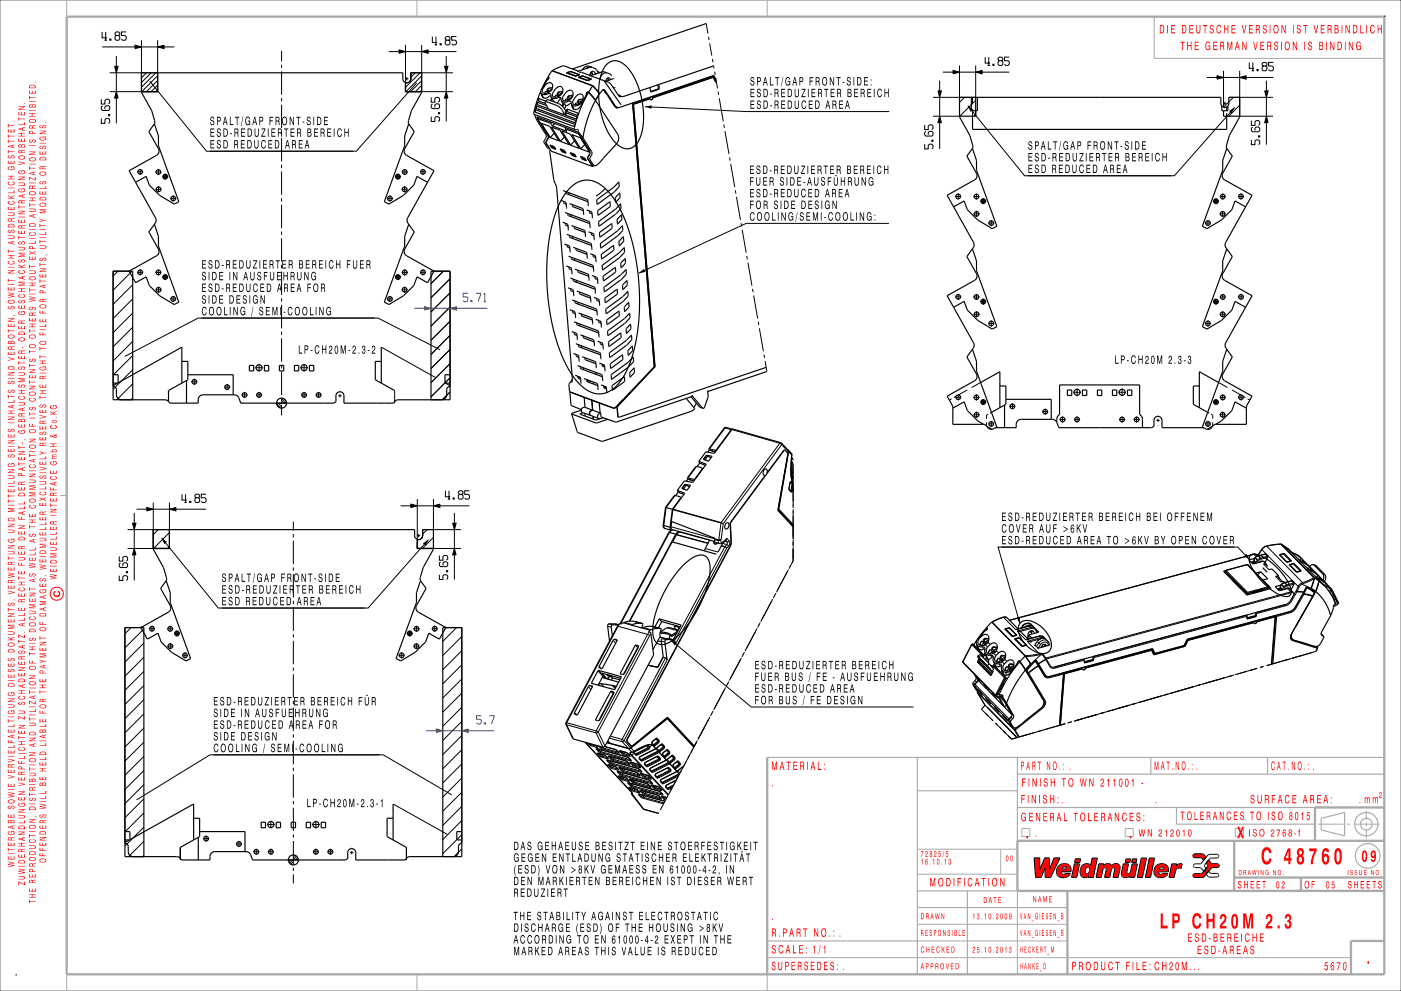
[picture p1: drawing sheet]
<svg xmlns="http://www.w3.org/2000/svg" width="420mm" height="297mm" viewBox="0 0 420 297" stroke-linecap="round" stroke-linejoin="round" font-family="sans-serif">
<g fill="none" stroke="#000" stroke-width=".3">
<path d="M42.4 12.1v15.4h-9.5M47.3 12.1v9.7h-14.4M84.4 15.3v3.1M84.4 19.4v1M121.6 13.5v11.2M126.4 13.5v14h9.4M211.7 7.1l.5 2.9M212.4 11l.2 1M212.7 13l.7 3.7M213.6 17.7l.1 1M213.9 19.6l.2 .9M287.6 19.6v15.2h-7.9"/>
<path d="M292.5 19.6v9.6h-12.8M42.5 21.8l-.1 .1M43.9 21.8l-1.5 1.5M45.3 21.8l-2.9 2.9M46.7 21.8l-4.3 4.3M47.3 26.9l-.6 .6M47.3 25.5l-2 2M47.3 24.1l-3.4 3.4M47.3 22.7l-4.8 4.8M84.4 21.4v7M84.4 29.4v1M84.4 31.4v7"/>
<path d="M84.4 39.4v1M120.4 23.6h.1M121.5 23.6h1M121.6 24.8h.1M122 22.1h.1M122 23.1v1M122 25.1v.1M123.5 23.6h.1M124.5 21.8l-1.3 1.4M125.9 21.8l-4.3 4.4M126.4 24.2l-3.3 3.3M126.4 27l-.5 .5"/>
<path d="M126.4 25.6l-1.9 1.9M126.4 22.7l-4.7 4.8M135.8 21.8h-12.6v1.8a1.2 1.2 0 0 1-1.6 1.1M214.2 21.5l.2 1M214.6 23.4l.1 .8M214.7 24.2h.1M214.7 24.2v.2M214.7 24.4h.1M214.7 24.4l.1 .2M214.8 24.6v.1M214.8 24.7l.3 1.8M215.3 27.5l.1 1"/>
<path d="M215.6 29.4l1.2 6.9M217 37.3l.2 1M217.3 39.3l1.2 6.9M289.1 29.2l-1.5 1.5M291.5 29.2v2.1M291.5 32.8v2M292.5 34.3l-.5 .5M292.5 30.1l-4.8 4.7M365.6 31h.1M366.7 31h1M366.8 21.2v10.9M367.2 29.4v.1"/>
<path d="M367.2 30.5v1M367.2 32.5h.1M367.7 32v1M367.7 33.9v.9M368.4 29.2h13.3M368.7 31h.1M369.7 29.2l-2.9 2.9M371.6 31.5l-3.3 3.3M371.6 21.2v13.6h10.1M41.1 51.5h1.8M42 50.6v1.8M46.6 51.5h1.8"/>
<path d="M46.6 56.7h1.8M47.5 50.6v1.9M47.5 55.8v1.8M48.6 52.9h1.8M49.5 52v1.8M49.5 52.2l-.7 .7M49.9 52.3l-1 1M50.1 52.5l-1 1M50.2 52.8l-.8 .8M51 59.5h1.8M51.9 58.6v1.8M84.4 41.4v7"/>
<path d="M84.4 49.4v1M84.4 51.4v7M84.4 59.4v1M116 59.5h1.8M116.9 58.6v1.8M118.4 52.9h1.8M119.1 52.3l-.5 .4M119.3 52v1.8M119.5 52.3l-.9 .9M119.8 52.4l-1 1M119.9 52.7l-.9 .9M120 53.1l-.5 .5"/>
<path d="M120.4 56.7h1.8M120.4 51.5h1.8M121.3 55.8v1.8M121.3 50.6v1.9M125.9 51.5h1.8M126.8 50.6v1.8M218.7 47.2l.2 1M219.1 49.1l1.2 6.9M220.4 57l.2 1M220.8 59l1.2 6.9M286.4 58.9h1.8M287.3 58v1.8"/>
<path d="M291.8 58.9h1.8M292.7 58v1.8M294.8 59.4v1.8M294.8 59.6l-.7 .7M295.1 59.7l-.9 .9M295.3 59.9l-.9 1M364.3 59.6l-.4 .5M364.5 59.4v1.8M364.7 59.6l-.8 .9M365 59.8l-1 1M365.7 58.9h1.8M366.6 58v1.8"/>
<path d="M371.1 58.9h1.8M372 58v1.8M84.4 61.4v7M84.4 69.4v1M84.4 71.4v7M84.4 79.4v1M222.2 66.9l.1 1M222.5 68.9l1.2 6.8M223.9 76.7l.1 1M224.2 78.7l1.2 6.9M291.9 64.1h1.8M292.8 63.2v1.8"/>
<path d="M293.9 60.3h1.8M295.4 60.2l-.7 .8M296.3 66.8h1.8M297.2 65.9v1.9M361.2 66.8h1.8M362.1 65.9v1.9M363.6 60.3h1.8M365.2 60.1l-.9 .8M365.2 60.5l-.5 .5M365.6 64.1h1.8M366.5 63.2v1.8M35.4 81.3l-1.5 1.4"/>
<path d="M39.6 81.3l-5.7 5.7M39.8 98.1l-5.9 5.8M39.8 93.8l-5.9 5.9M39.8 89.6l-5.9 5.9M39.8 85.3l-5.9 5.9M41.1 81.6h1.8M42 80.7v1.8M46.6 81.6h1.8M46.6 86.8h1.8M47.5 80.7v1.9M47.5 85.9v1.8M48.6 83h1.8"/>
<path d="M49.5 82.1v1.8M49.6 82.3l-.8 .8M49.9 82.4l-1 1M50.1 82.7l-1 .9M50.2 83l-.7 .7M51 89.6h1.8M51.9 88.7v1.8M84.4 81.4v7M84.4 89.4v1M84.4 91.4v7M84.4 99.4v1M116 89.6h1.8"/>
<path d="M116.9 88.7v1.8M118.4 83h1.8M119.1 82.4l-.5 .5M119.3 82.1v1.8M119.5 82.4l-.9 .9M119.8 82.5l-1 1M119.9 82.8l-.8 .9M120 83.2l-.5 .5M120.4 86.8h1.8M120.4 81.6h1.8M121.3 85.9v1.8M121.3 80.7v1.9"/>
<path d="M125.9 81.6h1.8M126.8 80.7v1.8M132.9 81.3l-3.7 3.7M134.9 96.3l-5.7 5.7M134.9 92l-5.7 5.7M134.9 87.8l-5.7 5.7M134.9 83.5l-5.7 5.7M225.6 86.6l.2 1M225.9 88.6l1.2 6.8M227.3 96.4l.2 1M227.7 98.4l1.2 6.9M286.4 89h1.8"/>
<path d="M287.3 88.1v1.8M291.8 89h1.8M291.9 94.2h1.8M292.7 88.1v1.8M292.8 93.3v1.8M293.9 90.4h1.8M294.8 89.5v1.8M294.8 89.7l-.7 .7M295.1 89.8l-.9 .9M295.3 90l-.9 1M295.5 90.3l-.8 .8M296.3 96.9h1.8"/>
<path d="M297.2 96v1.9M361.2 96.9h1.8M362.1 96v1.9M363.6 90.4h1.8M364.3 89.7l-.4 .5M364.5 89.5v1.8M364.8 89.7l-.9 .9M365 89.9l-1 1M365.2 90.2l-.9 .9M365.2 90.6l-.5 .5M365.6 94.2h1.8M365.7 89h1.8"/>
<path d="M366.5 93.3v1.8M366.6 88.1v1.8M371.1 89h1.8M372 88.1v1.8M39.8 119.3l-.5 .5M39.8 115l-4.8 4.8M39.8 110.8l-5.9 5.9M39.8 106.5l-5.9 5.9M39.8 102.3l-5.9 5.9M57.4 114.4h1.8M58.3 113.5v1.8M67.2 116h1.8"/>
<path d="M68.1 115.1v1.8M72.4 118.4h1.8M73.3 117.5v1.8M76.5 110.2h2.3M76.8 118.4h1.8M77.7 109v2.4M77.7 117.5v1.8M84.4 101.4v7M84.4 109.4v1M84.4 111.4v7M84.4 119.4v1M84.9 119.4l-.5 .5"/>
<path d="M85.4 119.7l-1 .9M90 110.2h2.3M90.3 118.4h1.8M91.2 109v2.4M91.2 117.5v1.8M94.6 118.4h1.8M95.5 117.5v1.8M100.4 118.6h.1M101.4 118.6h1M101.9 117.1h.1M101.9 118.1v1M103.4 118.6h.1"/>
<path d="M114.4 104.1l16.1 9M118.3 117.1v3.7M134.9 117.5l-2.3 2.3M134.9 113.2l-5.7 5.7M134.9 109l-5.7 5.7M134.9 104.7l-5.7 5.8M134.9 100.5l-5.7 5.7M229 106.3l.2 1M229.4 108.3l.5 3M285.3 119.5l-.7 .4M286.4 119.1h1.8M286.6 118.7l-.6 .4"/>
<path d="M287.3 118.2v1.8M290 116.9l-2.7 1.5M291.8 119.1h1.8M292.7 118.2v1.8M294 114.6l-2.7 1.5M294.8 119.6v1.8M294.8 119.8l-.7 .7M295.1 119.9l-.9 1M321.7 117.6h2.4M322.9 116.4v2.3M335.2 117.6h2.4M336.4 116.4v2.3"/>
<path d="M364.4 119.8l-.5 .5M364.5 119.6v1.8M364.8 119.8l-.9 .9M365.3 114.6l2.7 1.5M365.7 119.1h1.8M366.6 118.2v1.8M369.3 116.9l2.7 1.5M371.1 119.1h1.8M372 118.2v1.8M372.7 118.7l.6 .4M374 119.5l.7 .4M82.9 120.8h3"/>
<path d="M83.5 120.8l-.5 .5M84.2 120.8l-.9 1M84.4 122l-.3 .3M84.4 121.3l-.8 .8M84.4 121.4v3.1M85.7 120l-.8 .8M85.9 120.5l-.3 .3M101.9 120.1v.1M208.8 139.8l-2.5 3.4M217.3 128.3h-.2M217.3 128.3l-4.6 6.2M217.3 128.3l1.9 .5"/>
<path d="M217.6 128.1l-.3 .2M219.4 128.7l14.4 4.1M233.8 132.8l.5 .5M233.8 132.8l-17.6 23.8-14.4-4M234.1 132.7l-.3 .1M234.3 132.8v.5M234.3 133.3l-17.5 23.6-.7 5.2 .2 .4M234.3 133.3l2 2.1M234.9 135.1h.1M236.4 135.4l.9 1M237.2 138.7l.1 .1M237.2 138.5h.1"/>
<path d="M237.2 138.5l.1 .3M237.2 138.1l.3 .2M237.3 135.9v.5M237.3 137.2l.5 .5M237.3 136.4l-.2 6.1M237.3 138.8l.3 4.1M237.4 136.4h-.1M237.5 138.3l.1 .4M237.5 138.3l-.3 .2M237.6 138.7l-.3 .1M237.6 138.7l.2 2.4M237.8 137.6v.3"/>
<path d="M237.8 138.9v13.4M291.9 124.3h1.8M292.8 123.4v1.8M293.9 120.5h1.8M295.3 120.1l-.9 1M295.5 120.4l-.8 .8M295.7 126.6v1.1M296.2 124.1l-.5 .3v1.1M296.3 127h1.8M297.2 126.1v1.9M297.2 123.6l-.5 .3M302.6 121.8h1.8"/>
<path d="M303.5 120.9v1.8M312.4 123.4h1.8M313.3 122.5v1.8M317.6 125.7h1.9M318.5 124.8v1.8M322 125.7h1.8M322.9 124.8v1.8M335.5 125.7h1.8M336.4 124.8v1.8M339.8 125.7h1.9M340.7 124.8v1.8M345.6 126h.1"/>
<path d="M346.6 126h1M347.1 124.4v.1M347.1 125.5v1M347.1 127.5h.1M348.6 126h.1M361.2 127h1.8M362.1 123.6l.5 .3M362.1 126.1v1.9M363.1 124.1l.4 .3v1.1M363.5 126.6v1.1M363.6 120.5h1.8M365 120l-1 1"/>
<path d="M365.2 120.7l-.5 .5M365.2 120.3l-.9 .9M365.6 124.3h1.8M366.5 123.4v1.8M45.9 150.6v13.8h-7.7M47.4 158.7l-1.5 1.5M50.8 159.6l-4.8 4.8M50.8 150.6v8.1h-12.6M87.9 156.3v2.7M125.1 149.6v12.1M125.5 159h.1M128 158.7l-1.3 1.4"/>
<path d="M129.9 149.6v14.8h8.3M138.2 158.7h-11.5v1.8a1.2 1.2 0 0 1-1.6 1.2M201.2 157.9l13.1 3.6M201.3 158.9l-.6 .7-14.6 27.4M201.7 152.7l14.4 4-.6 5.1M202.4 148.5l-2.7 3.6-.7 5.5 .4 .8M203.6 159.4l9.2 2.5M236.5 146.4l.1 .5M236.5 146.4h.1M236.6 146.7v.2M236.6 146.9l.5 .5M236.8 144.8h.1"/>
<path d="M236.8 144.8l-.3 1.6M237 144.5h.1M237 144.4l.1 .1M237.1 144.5l.5 .6M237.1 146.9l.3 .1M237.1 142.5l.1 .4M237.2 142.9l.4 1.6M237.2 142.5h-.1M237.2 142.8v.1M237.2 142.8l.4 1.6M237.2 142.8l.3 .6M237.3 142.9h.3"/>
<path d="M237.3 144.3l-.3 .1-.2 .4M237.3 144.3l-.2 .2M237.3 144.3l.5 .5M237.4 145l.2 .1M237.4 147l-.3 .4M237.4 147h.2M237.4 145.2l.3 .1M237.5 143.2v.2M237.5 143.4l.1 1M237.5 143.4h.1M237.5 143.3l.1 .1M237.6 143.4h.2"/>
<path d="M237.6 144.5l.2 .2M237.6 144.4v.1M237.6 144.4l.2 .2M237.6 142.9l-.1 .4M237.6 145.1l.1 .2M237.6 147l-.2 .4h-.3M237.7 145.3h.1M237.7 145.3l-.3 1.7M237.8 145l-.2 .1M237.8 142.9h-.2M237.8 152.6v9M237.8 146.3l-.2 .7"/>
<path d="M50.8 163.9l-.5 .5M87.9 160.1v1M87.9 162.1v7M87.9 170.1v1M87.9 172.1v7M123.9 160.5h.1M125 160.5h1M125.1 161.7h.1M125.5 160v1M125.5 162v.1M127 160.5h.1M129.9 161.1l-3.3 3.3"/>
<path d="M202.8 160.3l9.4 2.6M202.8 160.2l9.5 2.6M211.4 164.4l3.9 1.1M214.1 162.4l.3 .6 .6-.3M214.1 162.3l-.1 .5 .3 .3 .8-.4M214.1 162.3h.1M214.2 162.3h-.1M215.4 162v.6l.3 .3M216.1 163.6l1.2 .3M216.1 163.5l1.2 .3M216.3 162.5l-.2 .4M216.7 162.9l1.2 .3"/>
<path d="M217.3 162.2l.7 .2M217.3 163.9l.6 .4M217.3 163.9l-15.1 28.3M217.3 163.8l.6 .5M217.3 163.8v.1M217.5 161.9l.5 .5M217.9 164.3l-15.2 28.4M217.9 163.2l.5 .5M217.9 163.2l-.6 .6M218 162.4l-.1 .8M218.4 163.7l-.5 .6M218.6 162.1l-.8-.8-.6 .7-.9 .5"/>
<path d="M218.6 162.1l.2 .7-.4 .9M218.6 162.1l-.6 .3M218.9 163.7h.1M219.1 162.4h.1M231.7 179.5l-3.7 6.8M232.3 178.4l-.5 .9M232.6 177.8l-.5 .9M236.4 170.7l-3.6 6.8M237.8 168.1l-1.3 2.3M237.8 161.8v1.8M237.8 163.8v4.3M237.8 168.1l-.3 .6"/>
<path d="M367.3 171.1l6.6 6.7 1.8-.5M367.5 171l6.4-1.8 6.5 6.6-6.4 1.7zM376.1 168.6l-.7 .2M376.2 167.1v.1M376.2 167.2l-.3 .7 .7 .8 .3-.8M376.2 167.2l.7 .7M376.3 167.1h.1M376.3 167.1l-.1 .1M376.3 167.1l.7 .7M376.6 166.8l-.7-.7-73.2 19.8M376.6 166.8h.1M376.9 167.9l.3 .1"/>
<path d="M377 167.8l-.1 .1M377 167.8l.2 .2M377.3 166.6h.1M377.2 168l-.2 .7M377.3 166.6l-1 .5M377.3 166.6l.6 .7M377.4 165.9v.1M377.4 166l-.3 .6M377.5 165.8v.1M377.5 165.9l-.1 .1M377.9 167.3l-.9 .5M377.9 167.3l.1 .3"/>
<path d="M377.9 167.3h.1M378 167.6l-.8 .4M378 167.6h.1M378.3 164.6v.1M378.3 164.7l10.9 11.1M378.3 164.7l-.8 1.2M378.7 168.2l.7 .7M378.8 169.1l1.6 1.6M379.2 166.1h.1M379.2 163.8h.1M379.3 166.1l.2-.2 .6 .7-.2 .1M379.3 166.1l.6 .6"/>
<path d="M379.3 166.1l-2 .5M379.3 163.8l-1 .9M379.6 169.4l.3 .3M379.7 163.6v.1M379.7 163.7l-.4 .1M379.7 163.7l10.8 10.9M379.9 166.7l.1 .4M379.9 166.7l-2 .6M380 167.1l-2 .5M380 167.1h.1M380.6 176l-1.7 .5M382.4 172.8l1.7 1.6"/>
<path d="M383.3 173.1l.3 .3M384 163.1l-4.3 .6M384.1 175.2h.1M384.1 175.2l-.3 .7 .7 .8 .3-.8M384.1 175.2l.7 .7M384.2 175.1h.1M384.2 175.1l-.1 .1M384.2 175.1l.7 .7M384.7 174.3l.3 .3M384.8 175.9l.3 .2M384.9 175.8l-.1 .1M384.9 175.8l.2 .3"/>
<path d="M385.1 174.6h.1M385.1 176.1l-.2 .6M385.1 174.6l-.9 .5M385.1 174.6l.7 .7M385.8 175.3l-.9 .5M385.8 175.3l.1 .3M385.8 175.3h.1M385.9 175.6l-.8 .5M385.9 175.6h.1M386 164.4v.1M386 176.4l1 1-73.5 19.8-.2-.3M386 164.5h.1"/>
<path d="M386.9 180l.3 .1M387 165.3l.2 .2M387.1 174.1h.1M387.2 174.1l.2-.1 .6 .6-.2 .2M387.2 174.1l.6 .7M387.2 174.1l-2 .5M387.6 177.5l-73.9 20 1.4 2.4M387.7 165.7l.2 .2M387.8 174.8l.1 .3M387.8 174.8l-2 .5M387.9 175.1l-2 .5M387.9 175.1h.1"/>
<path d="M388.5 177.2l.3 .2M388.5 177.2l-.7 1.2M388.5 177.1l.4 .1M388.5 177.1v.1M388.8 177.4l2 .2M388.8 177.4l-1.6 2.7M388.9 177.2l2 .2M388.9 177.2l-.1 .2M389 167.4l.7 .7M389.2 175.8l.3 .1M389.2 175.8l-.7 1.3M389.5 175.9l-.6 1.3"/>
<path d="M389.7 167.8l.7 .7M390.1 174.8l-.9 1M390.1 174.8l.2 .3M390.3 175.1l-.8 .8M390.3 175.1l1.7 .8M390.4 168h.1M390.5 167.8l1 1.1M390.5 174.6l-.4 .2M390.5 174.6l.1 .3M390.6 174.9l-.3 .2M390.6 178l.3 .1M390.6 178l-2.3 4.1"/>
<path d="M390.7 177.8l.3 .2M390.7 177.8l-.1 .2M390.9 178.1l2.6 .7M390.9 178.1l-2.4 4.1M391 178l2.6 .6M391 178l-.1 .1M391.5 176.1h.1M391.5 169.9l.7 .7M391.5 176.2l.3 .1M391.5 176.1l-.8 1.7M391.8 176.3l-.8 1.7M391.8 175.9l.1 .1"/>
<path d="M391.9 176.2l1.9 1.3M391.9 176.2l-.1 .1M391.9 176l1.9 1.2M391.9 176l-.4 .1M391.9 176v.2M392.2 170.3l.7 .7M392.9 170.5h.1M393.5 178.8h.1M393.5 178.8l-6.4 11.2M393.5 176.9l.3 .3M393.6 178.6h.1M393.6 178.6l-.1 .2"/>
<path d="M393.8 177.5l.1 .5M393.8 177.2v.3M393.8 177.2v.1M393.9 178h.1M393.9 178l-.3 .6M393.9 173.1l-3.4 1.5M393.9 173.4l-3.3 1.5M394 172.5l.7 .7M394 169.4l.6 .2M394.7 172.9l.7 .7M395.1 173.8h.1M395.2 173.9h.1"/>
<path d="M395.4 173v.1M395.8 173.3l.7 .7M396.5 175l.2 .2M396.5 172l.6 .1M396.7 174l.5 .2M397.2 175.4l.2 .2M398 175.5l1.2 1.2 2 4.2M398.1 176.8l.6 .5M398.6 177.5h.1M399 178.1l.1 .1M399.8 179.7l.2 .2M39.3 188.1l-1.8 1.8"/>
<path d="M43.1 197l-5.6 5.7M43.1 192.7l-5.6 5.7M43.1 188.5l-5.6 5.7M44.6 188.4h1.9M45.6 187.5v1.8M50.1 188.5h1.8M50.2 193.6h1.8M51 187.5v1.9M51.1 192.7v1.9M52.2 189.8h1.8M53.1 188.9v1.9M53.1 189.1l-.7 .8"/>
<path d="M53.4 189.2l-.9 1M53.6 189.5l-.9 .9M53.7 189.8l-.7 .7M54.6 196.4h1.8M55.5 195.5v1.8M87.9 180.1v1M87.9 182.1v7M87.9 190.1v1M87.9 192.1v7M119.5 196.4h1.8M120.4 195.5v1.8M121.9 189.8h1.8"/>
<path d="M122.6 189.2l-.4 .4M122.8 188.9v1.9M123 189.2l-.8 .9M123.3 189.3l-1 1M123.5 189.6l-.9 .9M123.5 190l-.5 .5M123.9 193.6h1.8M124 188.5h1.8M124.8 192.7v1.9M124.9 187.5v1.9M129.4 188.4h1.8M130.3 187.5v1.8"/>
<path d="M136.9 188.1l-4.2 4.1M138.4 199.2l-5.7 5.7M138.4 195l-5.7 5.7M138.4 190.8l-5.7 5.7M179.6 199.7l.7 .7M182.2 187.7l1 .3M182.6 187l1 .3M183.8 191.9l.8 .9M184.4 191.6l.5 .6M184.4 187l1 .2M185.3 187.7h-.2M185.3 187.7l8.9 2.4"/>
<path d="M185.3 187.7l-15.4 28.9M185.9 186.9l-.6 .8M186.8 186.7l2.4 .6M187.2 186.5l2.4 .7M190.1 186.2l2.5 .7M191.2 193.5l.2 .3M192.5 188.2l2.4 .7M192.8 188.1l2.4 .6M194.2 190.1l.6 .4M194.2 190.1l-15.5 28.9M194.6 189l.1 .4M194.7 189.4l-.5 .7"/>
<path d="M194.8 190.5l-15.5 28.9M195.1 189.9l-.3 .6M195.6 187.7l2.6 .7M198.2 192.1l1.1 .3M198.6 191.4l1.1 .3M199.5 197.2l-1.6 3M200 197.8l-12.9 24.1M200 188.2l3.2 .8M200.5 191.4l1.1 .3M202.3 190.2l.3 .1M202.5 189.6v.4M222.3 197.2l-3.7 6.8"/>
<path d="M222.9 196l-.5 .9M223.2 195.4l-.5 .9M227 188.4l-3.7 6.7M227.9 186.6l-.8 1.5M291.4 192.9l3.4 3.5M292.9 193.9l.1 .2M293.2 196.9l3.9 4.1M293.3 197.3l4 4M293.4 191.2l.2 .2M294.1 196.4l-.6 .5M294.2 190.4l.1 .2M294.3 192.1l-.4 .7v.6"/>
<path d="M294.5 193.9l.4 .7M294.6 196.5l-3.3-3.3-2.7 5.2 9.8 9.9 2.7-5.2-3.3-3.3M295.2 189.1h.1M295.3 189h.1M295.4 193.2l.7 .7M295.5 188.9v.1M295.8 196.9l-.6 .6M295.9 188.5v.1M296 188.3h.1M296 197.3l-.5 .5M296.2 192.5l.7 .6M296.4 191.6l-.8-.1-.8 .3"/>
<path d="M296.6 199l-.6 .5M296.9 194.7l-.5 .6v.7M297 196.4l.3 .6M297.2 199.6l.2 .2M297.9 195.8l.7 .7M298 187.2h.1M298.1 199.7l3.3 3.4-2.8 5.5M298.7 195l.7 .7M299 194.1l-.7-.1-1 .3M299.4 197.2l-.5 .7v.6M299.5 199l.4 .6M300.4 198.3l.7 .7"/>
<path d="M300.7 185h.1M300.8 185l-3.4 1.5M300.8 185l3.7 3.7 4.1-1.1M301.1 184.9h.1M301.2 197.5l.7 .7M301.2 184.9l.7 .3M301.2 184.9l-.4 .1M301.5 196.7l-.9-.1-.8 .3M301.9 199.8l-.5 .7v.5M304 199.2l-.9-.1-.8 .3M304.9 199h.1M305 198.8v.1"/>
<path d="M305.4 198.1h.1M305.6 198.1l.5 .7M306.4 187.6l.1 .1M306.5 187.7l-.5 .5M306.5 187.7l.3 .3M306.8 196.1h.1M308.5 187.6h.1M308.6 187.6h.7l.5 .2M308.6 187.6l.4 .4M308.6 198.4h.1M308.7 198.6l.3 .3M309 188h.7l.6 .3"/>
<path d="M309 188l.1 .4M309 188l-4.1 1.1 2.6 2.7 4.1-1.1M309.1 188.4h.7l.6 .4M309.1 188.4l-3.3 .9M309.1 187.1a1.95 1.95 0 0 0-2.6 .6M309.5 189l.4 .5M310.1 198.1h.1M310.1 198.1l-2.2 2.3M310.1 198.1l.2 .2M310.2 193.3l.5 .4M310.3 198.3l-2.2 2.3M310.4 188.8l.5 .8"/>
<path d="M310.4 198.3h-.1M310.4 198.3l.8 1.2M310.4 198l-.3 .1M310.5 188.5l-.1 .3M310.5 198.1l-.1 .2M310.6 197.9l.1 .1M310.7 193.7l.5 .4M310.7 193.7l-.2 .2M311 192.2l.4 .5M311.2 199.5l-2.9 2.1M311.2 199.5l.1 .1M311.2 194.1l-.1 .2"/>
<path d="M311.3 199.3l-.1 .2M311.3 199.6l-2.9 2.2M311.3 199.6l1.8 3M311.4 199.4l-.1 .2M311.4 192.7l.6 .4M311.4 192.7l-.7 1M311.5 190.6l.1 .1M311.6 190.7l.7-.1 .5 .3M311.6 190.7l.4 .4M311.6 195.9l-4.3 .6M311.6 195.9l.1 .3M311.7 196.2l-4.2 .6"/>
<path d="M311.8 198.6l-.5 .3M312 191.5l-3.2 .8M312 193.1l-.8 1M312 191.1l.1 .3M312 191.1h.7l.6 .3M312 191.1l-4.1 1.1 3.7 3.7M312 195.9h-.4M312 195.9l.8 .3M312 195.9l.1 .3M312.1 196.2l-1.9 1.8M312.1 196.2l.7 .4M312.1 196.2h-.4"/>
<path d="M312.8 196.6l.6 1M312.9 196.4l-.1 .2M313.4 193.2l.1 .1M313.4 197.6l-1.6 1M313.4 197.6l.1 .1M313.5 197.7l-2.1 1.3M313.5 197.7l1.3 2.2a1.4 1.4 0 0 0 1.5 .3M314 192.1a1.81 1.81 0 0 0-2.6 .6M314 192.8l-.1-.2a1.4 1.4 0 0 0-1.9 .5M314 192.8l.4 .6M314.2 192.4l-.2 .4M316.2 199.9h-.1"/>
<path d="M316.2 199.9l.1 .3M324.9 197.5l-8.7 2.4M325 197.9l-8.7 2.3M327.6 197.6l-2.6 .7M345 194.9h.1M345 194.5l.1 .1M345.8 195.7l.3 .3M345.9 196.2h.1M354.9 193.5l.1 .1M355.1 193.3l.1 .1M355.1 193.7h.1M355.3 193.5v.1"/>
<path d="M355.9 191.7l.1 .1M356 192l.1 .1M356.1 191.5l.1 .1M356.2 191.8l.1 .1M373.7 184.4l-45.8 12.3M373.8 184.7l-45.8 12.4M376.4 184.4l-2.6 .8M378.8 199.7l-1.1 .4M381.3 199l-.1 .1M384.2 198.2l-.5 .1M385 198h-.1M385.3 181.2l.1 .3"/>
<path d="M385.3 181.2l-8.7 2.4M385.4 181.5l-8.7 2.4M385.5 181.1l-.2 .1M386 197.7h-.2M386.6 197.5l-6.9 2M386.7 183.3v.1M386.7 183.4l.1 .2M386.7 183.4l-4.1 1.1M386.8 183.6l-4.1 1.2M387.1 190l-.2 1.3 .7 .7M387.1 191.3l.5 .4M387.2 191.5l.4 .2"/>
<path d="M387.2 197.3l-.9 .3M387.2 190h-.1M387.2 180.1l-.8 1-1 .4M387.6 191.7v.3M387.6 191.7l7.4 2.3M387.6 192l7.4 2.3M387.7 197.2h-.2M388.2 182l.1 .1M388.3 182.1l-.7 .8-.9 .5M388.3 182.1l.2 .1M388.5 182.2l-.7 .9-1 .5M388.6 196.9l-.3 .1"/>
<path d="M389.9 196.5h.1M389.9 196.5l-1.7 .5M391.5 196.1l-.3 .1M393.6 195.5l-.3 .1M394.4 195.2l-7.4 2.2M394.5 195.2h-.1M394.6 193.7l.4 .3M395 194v.3M395 194v.1M395 194.3l-.6 .9M395 194.3h.1M396.1 190l.1 .2"/>
<path d="M396.2 190.2l.1 .2M396.3 190.2l.5 .5M400.3 180.5l.2 .2M43.1 218.2l-5.6 5.7M43.1 213.9l-5.6 5.7M43.1 209.7l-5.6 5.7M43.1 205.5l-5.6 5.6M43.1 201.2l-5.6 5.7M87.9 200.1v1M87.9 202v7.1M87.9 210.1v1M87.9 212.1v7"/>
<path d="M138.4 207.7l-5.7 5.7M138.4 216.2l-5.7 5.7M138.4 212l-5.7 5.7M138.4 203.5l-5.7 5.7M169.7 217.1l.1 .1M169.8 217.2l2.1 4.3M169.8 217.2l8.9 2.4M169.9 216.6l-.1 .6M169.9 216.6h-.2M169.9 216.6l8.8 2.4M172.2 213.6l.8 .7M176.4 205.8l.8 .9"/>
<path d="M177 205.5l.5 .5M177.3 204.6l.3 .3M178.7 219.6l2.1 4.3-.2 .2M178.7 219l.6 .4M178.7 219v.6M179.2 201.1l1.5 1.6M179.3 205.3h.1M179.3 219.4l-.6 .2M179.3 219.4l2.1 4.2M179.5 200.9l2.3 2.5M180.1 204.9l1 .9M183.5 205.4l.9 .9"/>
<path d="M183.8 207.3l.2 .3M183.9 205.5l.7 .6M186.2 202.8l.1 .1M196.4 203.1l-9.9 18.5M211.1 218.1l-.1 .3M212.8 214.8l-3.6 6.8M213.5 213.7l-.5 .9M213.8 213.1l-.5 .8M217.5 206l-3.6 6.8M218.5 204.2l-.8 1.5M291.6 205.1l11.3 11.4M291.8 204.6l.5 .5"/>
<path d="M292.3 205.1l10.2 10.4M292.3 204l.5 .5M292.4 206.4l.5 .5M292.6 202.9l.4 .5M293 207.5v.1M293 207.6l11.1 11.2M293 207.6l2.3 3.8M293 207.3h.1M293.1 207.3l-.1 .3M293.1 207.3l.1 .1M293.1 207.3h.1M294.2 212.6l3.5 3.4"/>
<path d="M295.4 213.7v.1M296.1 212.1l.1 .1M297.9 200.6l-.6 .6M298.4 216.7l.7 .7M299 217.3l4.3 4.2M299.5 207.9l.3 .4M299.6 207.8h.1M299.9 218.2l.2 .2M300.2 208.5l.4 .5M300.3 208.4l.3 .4M300.5 209v.1M300.8 219.1l.7 .7"/>
<path d="M300.9 209.6h.1M301.1 210.1h.1M301.4 201.5l.4 .8M302.5 215.5l.5 .5M302.9 200.9l.2 .2M303.1 214.9l.5 .5M303.1 217.3l.5 .5M303.3 213.9l.5 .5M303.6 218l.6 .6M303.7 200.1l.2 .2M304.1 218.8l1.3 2.1M304.2 218.6l.1 .2"/>
<path d="M304.2 218.6l-.1 .2M304.3 218.8h-.2M304.3 218.8l1.3 2.1M305.3 217.7l-1.1 .9M307.5 200.9l.3 .3M307.8 201.2l.3 .4M307.8 200.3l.1 .1M307.9 200.4l-.1 .8M307.9 200.4l.2 .2M308 201.2h-.2M308 201.2l.3 .4M308.1 201.6l.1 .2"/>
<path d="M308.1 200.6l-.1 .6M308.2 201.8l4.9 8.2M308.3 201.6h-.2M308.3 201.6l.1 .2M308.4 201.8h-.2M308.4 201.8l4.9 8.1M309.8 219.6l-.4 .1M312.3 212l.1 .1M312.4 212.1l.1 .2M312.4 212.1l-5.4 4.2M312.5 218.9h.1M312.5 212.3l-8.2 6.5"/>
<path d="M312.6 209.5l.5 .5M313 202l.3 .3M313.1 210v1l-.7 1.1M313.1 202.6l.6 .5h1M313.1 202.4v.2M313.3 202.6l.5 .3h.8M313.3 209.9l-.2 .1M313.3 209.9l.1 1.2-.9 1.2M314.5 202.8l.1 .1M314.6 202.9l.1 .2M317.9 217.3h-.1M318.7 201.8l-4.1 1.1"/>
<path d="M318.8 202l-4.1 1.1M319 217l-1.6 .5M319.5 216.9l-13.9 4M321.2 216.4l-1 .2M321.4 216.3l-1.4 .4M323.4 215.7l-.3 .1M324.7 215.3l-1.4 .4M331 213.5l-1 .3M334.3 212.6l-1 .3M340.6 210.8l-1 .2M343.9 209.8l-1 .3M350 208.1l-1 .2"/>
<path d="M359.6 205.3l-.9 .3M361.2 204.8l-39.3 11.3M364.9 203.8l-1.4 .4M366.8 203.2l-.9 .3M368 202.9h-.3M369.2 202.5l-.9 .3M370 202.3l-9.4 2.7M373.3 201.3l-1 .3M373.3 201.3h.1M373.7 201.2l-.4 .1M375.2 200.8l-.3 .1M376.9 200.3l-.4 .1"/>
<path d="M376.9 200.3l-6.7 1.9M43.1 239.4l-5.6 5.7M43.1 235.2l-5.6 5.6M43.1 230.9l-5.6 5.7M43.1 226.7l-5.6 5.7M43.1 222.4l-5.6 5.7M87.9 220.1v1M87.9 222.1v7M87.9 230v1.1M87.9 232.1v7M138.4 237.4l-5.7 5.7M138.4 233.2l-5.7 5.7"/>
<path d="M138.4 228.9l-5.7 5.7M138.4 224.7l-5.7 5.7M138.4 220.5l-5.7 5.7M175.4 222.5h.1M175.5 222.5l13.8 14.9M176.1 222.6l.4 .5M176.5 223.1l.7 .4M176.5 222.7l.2 .3M176.7 223l.6 .2M176.7 223l-.2 .1M176.9 222.9l-.2 .1M177.2 223.5l1.7 .5"/>
<path d="M177.3 223.2l-.1 .3M177.3 223.2l1.6 .5M177.5 223l-.2 .2M178.7 223.3l.4 .5M178.8 224.6l.5 .5M178.9 224.4h.1M178.9 224.4h-.2l.1 .2M178.9 224.4l9 2.4M179 223.7l-.1 .3M179 224.4l-.2 .2M179 224.4l.5 .6M179 223.8h.1"/>
<path d="M179.1 224.4h-.1M179.1 223.8l.1 .2h-.3M179.1 225.9l.6 .6M179.3 225.7l.1 .1M179.3 225.7h.1M179.3 225.7h-.3l.1 .2M179.3 225.7l1.7 .5M179.3 225.1l.8 .5M179.4 225.8l-.3 .1M179.4 225.8l.5 .6M179.4 223.5l.4 .5M179.4 225.8h.1"/>
<path d="M179.5 225l.6 .2M179.5 225l-.2 .1M179.7 226.5l.7 .4M179.8 224l.7 .4M179.8 223.7l.2 .2M179.9 226.4l.5 .2M179.9 226.4l-.2 .1M180 223.9l.6 .2M180 223.9l-.2 .1M180 224.7l-.5 .3M180.1 225.6l8.9 2.4M180.1 225.2v.4"/>
<path d="M180.1 225.2l8.9 2.5M180.2 223.8l-.2 .1M180.4 226l-.5 .4M180.4 226.9l1.7 .5M180.4 226.6v.3M180.4 226.6l1.7 .5M180.5 224.8l-.4 .4M180.5 224.4l4.9 1.4M180.6 224.1l-.1 .3M180.6 224.1l4.8 1.3M180.9 226.2l-.5 .4M181 226.2h.1"/>
<path d="M181 226.2l.7 .4M181.3 223.7l3 .9M181.6 226.6h.1M181.7 226.6l.5 .6M181.9 228l.6 .5M182.1 227.8l.1 .1M182.1 227.8h.1M182.1 227.8h-.2v.2M182.1 227.8l9 2.4M182.1 227.1v.3M182.2 227.9l-.3 .1M182.2 227.9l.5 .5"/>
<path d="M182.2 227.2h.1M182.2 227.8v.1M182.2 227.2l.1 .2h-.2M182.3 229.3l.5 .6M182.4 229.1l.1 .1M182.4 226.8l.6 .6M182.4 229.1h-.2l.1 .2M182.4 229.1l1.7 .5M182.5 228.5l.7 .5M182.5 229.2l-.2 .1M182.5 229.2l.6 .6M182.6 226.6l.1 .1"/>
<path d="M182.6 226.6v.1M182.6 226.6h-.2v.2M182.6 226.6l4.8 1.4M182.6 229.2h-.1M182.6 221.2l3.9 1.1M182.7 226.7l-.3 .1M182.7 226.7l.5 .6M182.7 228.4l.6 .3M182.7 228.4l-.2 .1M182.7 226.7h.1M182.8 229.9l.8 .4M182.9 220.6l3.6 1"/>
<path d="M183 227.4l.7 .4M183.1 229.8l.5 .2M183.1 229.8l-.3 .1M183.2 227.3l.6 .2M183.2 227.3l-.2 .1M183.2 228.1l-.5 .3M183.2 229l9 2.5M183.3 228.7l-.1 .3M183.3 228.7l8.9 2.4M183.6 229.5l-.5 .3M183.6 230.3l1.7 .5M183.6 230v.3"/>
<path d="M183.6 230l1.6 .5M183.7 228.2l-.4 .5M183.7 227l-.5 .3M183.7 227.8l4.9 1.4M183.8 227.5l-.1 .3M183.8 227.5l4.7 1.3M184.1 229.6l-.5 .4M184.1 229.6h.1M184.1 229.6l.8 .4M184.2 227.1l-.4 .4M184.3 224.6h.1M184.3 224.6l.7 .4"/>
<path d="M184.8 230h.1M184.9 230l.5 .6M184.9 225h.1M185 225l.5 .6M185.1 231.4l.5 .5M185.2 231.2l.1 .1M185.2 231.2h.1M185.2 231.2h-.2l.1 .2M185.2 231.2l9 2.4M185.3 230.5v.3M185.3 231.3l-.2 .1M185.3 231.3l.6 .5"/>
<path d="M185.3 230.6h.1M185.4 231.2l-.1 .1M185.4 230.6l.1 .2h-.2M185.4 225.5v.3M185.5 232.7l.5 .6M185.5 225.5v.1M185.5 225.6l.1 .2h-.2M185.6 232.6h.1M185.6 230.2l.5 .6M185.6 232.5v.1M185.6 232.5h-.2l.1 .2M185.6 232.5l1.7 .5"/>
<path d="M185.6 231.9l.8 .5M185.7 232.6l-.2 .1M185.7 232.6l.5 .6M185.7 230l.1 .1M185.7 225.2l.6 .6M185.7 230h-.2l.1 .2M185.7 230l4.9 1.4M185.7 232.6h.1M185.8 230.1l-.2 .1M185.8 230.1l.6 .6M185.9 225l.1 .1M185.9 231.8l.5 .3"/>
<path d="M185.9 231.8l-.3 .1M185.9 225h.1M185.9 225h-.3l.1 .2M185.9 225l1.7 .5M185.9 230.1h-.1M186 225.1l-.3 .1M186 225.1l.5 .6M186 233.3l.7 .5M186 225v.1M186.1 230.8l.8 .5M186.2 233.2l.6 .2M186.2 233.2l-.2 .1"/>
<path d="M186.3 225.8l.7 .4M186.4 230.7l.5 .2M186.4 230.7l-.3 .1M186.4 231.5l-.5 .3M186.4 232.4l9 2.5M186.4 232.1v.3M186.4 232.1l9 2.4M186.5 225.7l.5 .2M186.5 225.7l-.2 .1M186.5 221.6l.6 .3M186.5 221.6v.7M186.5 222.3l1.8 1.9"/>
<path d="M186.7 232.9l-.5 .3M186.7 233.8l1.7 .4M186.8 233.4l1.6 .5v.3M186.8 233.4l-.1 .4M186.9 231.6l-.5 .5M186.9 230.4l-.5 .3M186.9 231.3l4.8 1.3M186.9 230.9l4.8 1.4v.3M186.9 230.9v.4M187 225.3l-.5 .4M187 226.2l1.7 .5M187 225.9v.3"/>
<path d="M187 225.9l1.7 .4M187.1 221.9l-.6 .4M187.1 221.9l2 2.2M187.2 233l-.4 .4M187.3 233h.1M187.3 233l.7 .5M187.4 230.5l-.5 .4M187.4 228h.1M187.4 228l.8 .4M187.5 225.5l-.5 .4M187.6 225.5h.1M187.6 225.5l.7 .4"/>
<path d="M187.9 226.8l.1 .1M187.9 226.8l.8 .5M188 221.6h.1M188 222.3h.1M188 233.4v.1M188 233.5l.6 .5M188.1 228.4h.1M188.2 228.4l.5 .6M188.3 225.9h.1M188.3 234.8l.5 .6M188.3 225.9l.5 .6M188.4 234.6l.1 .1"/>
<path d="M188.4 234.6h.1M188.4 234.6h-.2l.1 .2M188.4 234.6l9 2.5M188.4 224.4l1 1M188.5 234.7l-.2 .1M188.5 234.7l.5 .5M188.5 234h.1M188.6 234.6l-.1 .1M188.6 234v.2h-.2M188.6 228.9v.3M188.6 227.2l.1 .1M188.6 236.2l.6 .5"/>
<path d="M188.6 228.9l.1 .1M188.7 227.3l.5 .5M188.7 229l.1 .2h-.2M188.7 226.4v.3M188.7 236h.2M188.8 233.7l.5 .5M188.8 236h.1M188.8 236h-.3l.1 .2M188.8 236l1.7 .4M188.8 226.4v.1M188.8 235.4l.7 .4M188.8 226.5l.1 .2h-.2"/>
<path d="M188.9 236l-.3 .2M188.9 236l.5 .6M188.9 233.5h.1M188.9 228.6l.5 .6M188.9 233.5h-.2l.1 .2M188.9 233.5l4.8 1.3M188.9 236h.1M189 233.5l-.2 .2M189 233.5l.5 .6M189 228.4l.1 .1M189 235.3l.6 .2M189 235.2l-.2 .2"/>
<path d="M189 228.4h.1M189 228.4h-.2l.1 .2M189 228.4l1.7 .5M189.1 233.5h-.1M189.1 227.7l-.1 .3M189.1 225.5l-.1 .3 .3 .4M189.1 228.5l-.2 .1M189.1 228.5l.6 .6M189.1 226.3l11.2 12M189.1 227.8h.1M189.1 223.6h.1M189.2 236.7l.7 .5"/>
<path d="M189.2 224.2l.9 1M189.2 228.5h-.1M189.2 227.8l.1 .2h-.3M189.2 237.4h.1M189.3 234.2l.7 .5M189.3 237.4l.3 .7M189.3 226.2l-.2 .1M189.3 226.2l11.1 11.9M189.4 236.6l.5 .2M189.4 236.6l-.2 .1M189.4 225.4l-.6 .2 .3 .7M189.4 225.4l.1 .1"/>
<path d="M189.4 229.2l.8 .4M189.4 237.6l.1 .2M189.5 237.8l.1 .3M189.5 234.1l.6 .2M189.5 234.1l-.2 .1M189.5 234.9l-.5 .3M189.5 235.8l9 2.5M189.6 235.5l9 2.5-.1 .3M189.6 235.5l-.1 .3M189.6 238.1h-.2M189.6 238.1l3.4 4.4M189.7 229.1l.5 .2"/>
<path d="M189.7 229.1l-.3 .1M189.9 236.3l-.5 .3M189.9 237.2l1.7 .4M189.9 236.8v.4M189.9 236.8l1.7 .5M190 235l-.4 .5M190 233.8l-.5 .3M190 234.7l4.9 1.3M190.1 234.3l-.1 .4M190.1 234.3l4.8 1.4M190.1 225.8h.1M190.1 225.2l-.7 .2"/>
<path d="M190.1 225.2l-.1 .1M190.1 225.5v.3M190.2 225.8l-.9 .4M190.2 225.8l.4 .5M190.2 228.7l-.5 .4M190.2 229.6l1.7 .5M190.2 225.6v.2M190.2 229.3v.3M190.2 229.3l1.6 .5M190.4 236.4l-.5 .4M190.5 236.4h.1M190.5 236.4l.7 .5"/>
<path d="M190.5 233.9l-.4 .4M190.6 226l.3 .1M190.6 231.4h.1M190.6 231.4l.7 .4M190.6 225l-.5 .4v.4M190.6 225v.1M190.6 226.3h.4M190.7 228.9l-.5 .4M190.7 228.9h.1M190.7 228.9l.8 .4M190.9 226.1l-.3 .2M190.9 226.1l.1 .2"/>
<path d="M191.1 230.2v.1M191.1 230.2l.7 .5M191.1 236.8l.1 .1M191.2 236.9l.5 .5M191.3 231.8h.1M191.3 231.8l.6 .6M191.4 229.3h.1M191.4 238.2l.6 .6M191.5 229.3l.5 .6M191.6 238l.1 .1M191.6 238h-.3l.1 .2M191.6 238h.1"/>
<path d="M191.6 238l7.8 2.1M191.6 237.3v.3M191.7 238.1l-.3 .1M191.7 238.1l.5 .6M191.7 227.5l.5 .5M191.7 237.4h.1M191.7 227.2v.3M191.7 238v.1M191.7 237.4l.1 .2h-.2M191.8 230.7h.1M191.8 232.4h.1M191.8 230.7l.6 .6"/>
<path d="M191.9 232.4v.2h-.2M191.9 229.8v.3M191.9 237.1l.6 .5M191.9 229.9h.1M192 238.8l.7 .4M192 229.9l.1 .2h-.2M192 226.7l-.3 .3v.5M192 226.7v.1M192.1 232l.5 .6M192.1 236.9l.1 .1M192.1 236.9h-.3l.1 .2M192.1 236.9l4.8 1.3"/>
<path d="M192.2 237l-.3 .1M192.2 237l.5 .5M192.2 227.7l.3 .1M192.2 231.8l.1 .1M192.2 238.7l.6 .2M192.2 238.7l-.2 .1M192.2 228h.4M192.2 231.8h.1M192.2 231.8h-.2l.1 .2M192.2 231.8l1.7 .5M192.2 236.9v.1M192.2 231.2v.3"/>
<path d="M192.3 231.9l-.2 .1M192.3 231.9l.5 .6M192.3 231.2l.1 .1M192.3 231.9h.1M192.4 231.3v.2h-.2M192.5 227.8l-.3 .2M192.5 227.8l.1 .2M192.5 237.6l.7 .5M192.6 232.6l.7 .4M192.7 237.5l.5 .3M192.7 237.5l-.2 .1M192.7 238.3l-.5 .4"/>
<path d="M192.7 239.2l6.2 1.7M192.8 238.9l-.1 .3M192.8 238.9l6.3 1.7M192.8 232.5l.6 .2M192.8 232.5l-.2 .1M193.2 237.2l-.5 .3M193.2 238.5l-.4 .4M193.2 238.1l4.8 1.3M193.2 237.8v.3M193.2 237.8l4.8 1.3M193.2 229.2l.6 .5M193.3 228.9l-.1 .3"/>
<path d="M193.3 232.1l-.5 .4M193.3 233l1.7 .5M193.4 232.7l1.6 .5v.3M193.4 232.7l-.1 .3M193.6 228.4l-.4 .4v.4M193.6 228.4v.1M193.7 237.3l-.5 .5M193.7 229.4l.3 .1M193.7 234.8h.1M193.7 234.8l.8 .4M193.8 229.7l.4 .1M193.8 232.3l-.4 .4"/>
<path d="M193.9 232.3h.1M193.9 232.3l.7 .4M194 229.5l-.2 .2M194 229.5l.2 .3M194 224.2l.3 .1M194.2 223.3l-3.6 1.7M194.2 223.3h.1M194.2 223.3l-1.6 .6M194.2 223.8l.4 .1M194.2 223.2l-1.8 .7-2.3 1.3M194.2 223.2v.1M194.2 233.6l.1 .1"/>
<path d="M194.2 233.6l.8 .5M194.3 223.3l.3 .5M194.3 223.3h.1M194.3 224.3l.1 .3M194.3 224.3l-3.4 1.8M194.4 223.3l1.2 .1M194.4 223.3h-.1M194.4 223.3h.1M194.4 235.2h.1M194.4 224.6l-3.4 1.7M194.5 223.3l.2 .5M194.5 223.3h-.2"/>
<path d="M194.5 223.1l-.3 .1M194.5 223.1l1.2 .2M194.5 223.1l-.2 .2M194.5 223.1l-.1 .2M194.5 235.2l.5 .6M194.6 223.8v.1M194.6 232.7h.1M194.6 223.9l-.3 .4M194.6 232.7l.6 .6M194.7 223.8h-.1M194.7 223.8h.1M194.8 223.8v.4l-.4 .4"/>
<path d="M194.8 223.8l-.2 .1M194.8 230.9l.6 .5M194.9 230.6l-.1 .3M194.9 235.7v.3M194.9 234.1h.1M195 235.8h.1M195 234.1l.5 .6M195 235.8l.1 .2h-.2M195.1 233.3h.1M195.2 233.3v.2h-.2M195.2 230.1l-.4 .3v.5M195.2 230.1v.1"/>
<path d="M195.2 235.4l.6 .6M195.3 231.1l.3 .1M195.3 235.2l.2 .1M195.4 231.4l.3 .1M195.4 235.2h.1M195.4 235.2h-.3l.1 .2M195.4 235.2l1.7 .5M195.4 234.6v.3M195.5 235.3l-.3 .1M195.5 235.3l.5 .6M195.5 234.6v.1M195.5 222.8v.2"/>
<path d="M195.5 223l.5 .5M195.5 235.3h.1M195.5 234.7l.1 .2h-.2M195.6 231.2l-.2 .2M195.6 231.2l.1 .3M195.6 223.4l1 1M195.6 223.4l-.9 .4M195.6 222.1l-.1 .9M195.6 222.1v.1M195.7 223.3l-.1 .1M195.7 223.3l.9 1M195.8 236l.7 .4"/>
<path d="M196 223.2l.2 .1M196 235.9l.5 .2M196 235.9l-.2 .1M196.2 223.3l-.2 .2M196.2 223.3l.1 .2M196.3 223.5h-.3M196.4 232.6l.5 .5M196.4 232.3v.3M196.5 235.5l-.5 .4M196.5 236.4l1.7 .5M196.5 236.1v.3M196.5 236.1l1.7 .5"/>
<path d="M196.6 224.4l-4.6 2.3M196.6 224.4l.6 .7M196.6 224.3v.1M196.7 221.3l.1 .1M196.7 221.3l-1.1 .8M196.7 221.4h.1M196.8 231.8l-.4 .4v.4M196.8 231.8l-.1 .1M196.8 221.4l.5 .6M196.8 224.1l-.2 .2M196.9 224.2l.6 .7M196.9 224.1h-.1"/>
<path d="M196.9 232.8l.3 .1M196.9 238.2h.1M196.9 238.2l.8 .4M196.9 233.1l.4 .1M197 235.7l-.5 .4M197 222.4l.2 .1M197 221.3h-.3M197 221.3l-.2 .1M197 221.3l.6 .5M197 226.6h.4M197 226.6l.2 .1M197 226.6l-3.4 1.8"/>
<path d="M197.1 235.7h.1M197.1 235.7l.7 .4M197.1 221.9l.2 .1M197.1 226.7h.1M197.2 227.6l.3 .2M197.2 232.9h-.2l-.1 .2M197.2 232.9l.1 .3M197.2 222.5l.2 .2M197.2 222.5l-1 .8M197.2 226.7l.6 .6M197.3 225.1l.2 .1M197.3 225.1l.3 .1"/>
<path d="M197.3 222l-.1 .5M197.4 227.3h.4M197.4 237.1h.1M197.4 237.1l.8 .4M197.4 222.7l-1.1 .8M197.4 226.6l-.2 .1M197.4 226.6l.6 .6M197.5 227.8l.1 .2M197.5 227.8l-3.5 1.7M197.5 225.2l.2 .2M197.5 225.2l.1 .3M197.5 225.2l-5 2.6"/>
<path d="M197.5 225.2h.1M197.6 221.8l-.2 .9M197.6 221.8l-.3 .2M197.6 225.2l.1 .2M197.6 225.2h-.1M197.6 238.6h.1M197.6 228l-3.4 1.8M197.6 225.5l2.8 3M197.6 225.5l-5 2.5M197.7 238.6l.5 .6M197.7 225.4l-.1 .1M197.7 225.4l2.1 2.3"/>
<path d="M197.7 225.4h.1M197.7 236.1h.1M197.8 227.3l-.3 .5M197.8 236.1l.5 .6M198 227.2v.4l-.4 .4M198 227.2l-.2 .1M198 234.3l.5 .6M198 234v.3M198.1 239.1l-.1 .3M198.1 237.5h.1M198.1 239.2h.1M198.2 237.5l.5 .6"/>
<path d="M198.2 239.2l.1 .2h-.3M198.2 236.6v.3M198.3 236.7h.1M198.3 223l.1 .1M198.3 223l-1.4 1.1M198.3 223.1h.1M198.3 236.7l.1 .2h-.2M198.3 233.5l-.3 .3v.5M198.3 233.5v.1M198.4 238.8l.5 .6M198.4 223.1l.5 .6M198.5 234.5l.3 .1"/>
<path d="M198.5 238.6l.1 .1M198.5 234.9h.4M198.5 238.6h-.2l.1 .2M198.5 238.6l1.4 .4M198.6 224.1l.2 .1M198.6 223h-.3M198.6 223l-.2 .1M198.6 223l.5 .5M198.6 238.7l-.2 .1M198.6 238.7l.6 .6M198.6 238l.1 .1M198.7 223.6l.2 .1"/>
<path d="M198.7 226.2v.2M198.7 226.4l.5 .5M198.7 238.7h-.1M198.7 238.1l.1 .2h-.3M198.8 234.6l-.3 .3M198.8 234.6l.1 .3M198.8 225.5l-.1 .9M198.8 225.5v.2M198.8 224.2l.2 .2M198.8 224.2l-1.2 1M198.9 239.4l.6 .4M198.9 223.7l-.1 .5"/>
<path d="M199 224.4l-1.3 1M199.1 226.6l.2 .1M199.1 223.5l.1 .5-.2 .4M199.1 223.5l-.2 .2M199.2 239.3l.5 .2M199.2 239.3l-.3 .1M199.3 226.7l-.1 .2M199.3 226.7l.2 .2M199.5 226.9h-.3M199.6 236l.5 .6M199.6 235.8v.2M199.7 239l-.5 .3"/>
<path d="M199.7 239.5l-.3 .6M199.7 227.8l-4.5 2.3M199.8 227.7l-.1 .1M199.9 224.7l.1 .1M199.9 224.7l-1.1 .8M199.9 235.2l-.3 .4v.4M199.9 235.2v.1M199.9 239l-.2 .5M199.9 239h.1M200 224.8l.5 .6M200 227.6v.1M200 227.6l-.2 .1"/>
<path d="M200 227.5l.7 .8M200 227.5v.1M200.1 236.2l.3 .1M200.1 236.6h.4M200.2 225.8l.2 .1M200.2 224.7h-.3M200.2 224.7l-.2 .1M200.2 224.7l.5 .5M200.2 230l.4 .1M200.2 230l.2 .1M200.2 230l-3.4 1.8M200.2 225.4h.3"/>
<path d="M200.3 238.3l-.4 .7M200.3 230.1h.1M200.4 231.1l.2 .1M200.4 236.3l-.3 .3M200.4 236.3l.1 .3M200.4 238.1l-.1 .2M200.4 225.9l.2 .2M200.4 225.9l-1.1 .8M200.4 230.1l.5 .6M200.5 228.5l.2 .1M200.5 225.4l-.1 .5M200.5 230.7h.4"/>
<path d="M200.6 226.1l-1.1 .8M200.6 230.1h-.2M200.6 230.1l.5 .5M200.6 231.2l.2 .2M200.6 231.2l-3.4 1.7M200.7 228.7l.1 .2M200.7 228.7l-5.1 2.5M200.7 228.6l.2 .2M200.7 228.6v.1M200.7 225.2l-.1 .9M200.7 225.2l-.2 .2M200.7 228.6h.1"/>
<path d="M200.8 231.4l-3.5 1.8M200.8 228.9l2.8 3M200.8 228.9l-5.1 2.6M200.8 228.9h.1M200.8 228.9l2.1 2.2M200.9 228.8l-.1 .1M200.9 237.2l-.1 .2M200.9 228.8h.1M200.9 230.7l-.3 .5M201.1 236.8l-.1 .2M201.1 230.6v.4l-.3 .4M201.1 230.6l-.2 .1"/>
<path d="M201.5 226.4l.1 .1M201.5 226.4l-1.5 1.1M201.6 226.5l.5 .6M201.8 227.5l.2 .1M201.8 235.6l-.3 .5-1 .5M201.8 235.6l-1.4 .7M201.8 226.4h-.3M201.8 226.4l-.2 .1M201.8 226.4l.5 .6M201.8 227.1h.3M201.8 229.6v.2M201.8 229.8l.6 .5"/>
<path d="M202 235.3l-.2 .3M202 228.9l-.2 .9M202 228.9l-.1 .2M202 227.6l.2 .2M202 227.6l-1.3 1M202.1 227.1l-.1 .5M202.2 227.8l-1.3 1M202.3 230l.2 .1M202.3 227l.1 .4-.2 .4M202.3 227l-.2 .1M202.5 230.1l-.1 .2M202.5 230.1l.2 .2"/>
<path d="M202.7 230.3h-.3M202.7 233.9l-2.8 1.3M202.9 231.2l-4.6 2.3M202.9 231.1v.1M203 228.1l.1 .1M203 228.1l-1 .8M203.1 228.2l.6 .6M203.2 231l-.1 .1M203.2 231l-.3 .1M203.2 230.9l.6 .8M203.2 230.9v.1M203.3 229.2l.3 .1"/>
<path d="M203.4 228.1h-.4M203.4 228.1l-.3 .1M203.4 228.1l.5 .6M203.4 232.6l-4.5 2.3M203.4 228.8h.3M203.6 229.3l.1 .2M203.6 229.3l-1.1 .8M203.6 232.2l-3.2 5.9M203.6 232.2l-4.8 2.4M203.7 228.8l-.1 .5M203.7 232l-.1 .2M203.7 231.9v.1"/>
<path d="M203.7 229.5l-1 .8M203.8 231.7l-.1 .2M203.9 228.7l-.2 .8M203.9 228.7l-.2 .1M204.6 229.8h.3l-.1 .1M204.6 229.8l.1 .1M204.6 229.8l-1.4 1.1M204.6 229.9h.1M204.7 229.9l.1 .1M204.8 230l-1 1.7M204.8 229.9h-.1M204.8 229.9v.1"/>
<path d="M206.7 226.4l-.5 .9M207.5 224.8h.1M208.1 223.7l-.2 .3M208.1 223.6v.1M208.8 222.4l-4 7.5M208.8 222.3h.1M209.1 221.9l-1 1.7M302.2 220.5l1.1 1M304.8 221h.1M304.9 221h.1M304.9 221v.1M305.4 220.9l-2.1 .6"/>
<path d="M305.6 220.9h-.2M306.3 220.6l-1.4 .4M306.4 220.6h.1M307.2 220.4l-.5 .1M307.2 220.4h.1M308.3 220.1l-1.1 .3M43.1 256.4l-.3 .3M43.1 252.1l-4.6 4.6M43.1 247.9l-5.6 5.7M43.1 243.6l-5.6 5.7M60.9 251.3h1.8M61.8 250.4v1.8"/>
<path d="M70.7 252.9h1.8M71.6 252v1.8M75.9 255.3h1.9M76.8 254.4v1.8M80 247.1h2.4M80.3 255.3h1.8M81.2 245.9v2.4M81.2 254.4v1.8M86.4 257.7h3M87 257.7l-.5 .5M87.7 257.7l-.9 1M87.9 258.9l-.2 .3"/>
<path d="M87.9 258.2l-.7 .8M87.9 240.1v1M87.9 242.1v7M87.9 250.1v1M87.9 252.1v7M88.4 256.3l-.5 .5M88.9 256.6l-1 .9M89.2 256.9l-.8 .8M89.4 257.5l-.2 .2M93.5 247.1h2.4M93.8 255.3h1.8M94.7 245.9v2.4"/>
<path d="M94.7 254.4v1.8M98.1 255.3h1.9M99 254.4v1.8M103.9 255.5h.1M104.9 255.5h1M105.4 254h.1M105.4 255v1M105.4 257v.1M106.9 255.5h.1M117.9 241l16.1 9M121.8 254v3.7M138.4 254.4l-2.3 2.3"/>
<path d="M138.4 250.2l-5.7 5.7M138.4 245.9l-5.7 5.7M138.4 241.7l-5.7 5.7M192.8 242.4l.2 .1M193 242.5v.1M193 242.5l4.4 1.3M197.4 243.8h.1M197.5 243.7l-.1 .1M198.9 240.9l-1 1.9M198.9 240.9v.1M199.1 240.6l-.2 .3M199.3 240.1l-.2 .5"/>
<path d="M199.3 240.1l-.1 .3M199.4 240.1h-.1M310 257.1h1.7v3.5l1.5-3.5h1.3l.1 3.5 1.4-3.5h1.8l-2.8 5.8h-1.7v-2.8l-1.2 2.8h-1.6zM317.3 259.6a2.09 2.09 0 0 1 2.6-.7 2.09 2.09 0 0 1 1.1 2.4h-2.9a.68 .68 0 0 0 .5 .7 .68 .68 0 0 0 .8-.2h1.5a2.21 2.21 0 0 1-2.2 1.3 2.21 2.21 0 0 1-2-1.6l.1-1.1zM318.6 260a.61 .61 0 0 1 .7-.2 .61 .61 0 0 1 .3 .7h-1.3zM322.1 258.9h1.5l-.8 4h-1.5zM322.4 257.4h1.5l-.2 1.1h-1.5zM327 259.4a1.86 1.86 0 0 0-2.2-.3 1.86 1.86 0 0 0-1 1.9 1.48 1.48 0 0 0 .7 1.8 1.48 1.48 0 0 0 1.8-.3M327 259.4l.4-2.2h1.6l-1.2 5.7h-1.5l.1-.4M327 259.4h.1M329.4 258.9h1.5l-.1 .5a1.4 1.4 0 0 1 2.4 .1 1.39 1.39 0 0 1 1.8-.7 1.39 1.39 0 0 1 .7 1.8l-.5 2.3h-1.5l.5-2.5a.5 .5 0 0 0-.5-.4 .5 .5 0 0 0-.5 .5l-.5 2.4h-1.6l.6-2.5a.53 .53 0 0 0-.7-.4 .53 .53 0 0 0-.4 .6l-.5 2.3h-1.5zM330.8 259.4h.1"/>
<path d="M336.8 258.9h1.5l-.5 2.3a.58 .58 0 0 0 .7 .6 .58 .58 0 0 0 .5-.7l.4-2.2h1.6l-.9 4h-1.5l.2-.5a1.39 1.39 0 0 1-1.9 .6 1.39 1.39 0 0 1-.6-1.9zM337.6 257.4h1.3l-.2 1.1h-1.4zM339.5 257.4h1.3l-.2 1.1h-1.4zM342.1 257.2h1.6l-1.2 5.7h-1.5zM344.6 257.2h1.5l-1.2 5.7h-1.5zM346.5 259.6a2.09 2.09 0 0 1 2.6-.7 2.09 2.09 0 0 1 1.1 2.4h-2.8a.68 .68 0 0 0 .4 .7 .68 .68 0 0 0 .8-.2h1.5a2.21 2.21 0 0 1-2.2 1.3 2.21 2.21 0 0 1-2-1.6l.1-1.1zM347.8 260a.61 .61 0 0 1 .7-.2 .61 .61 0 0 1 .4 .7h-1.4zM351.3 258.9h1.5l-.1 .6a1.57 1.57 0 0 1 1.7-.6l-.3 1.3a1.21 1.21 0 0 0-1.8 1.1l-.3 1.6h-1.5zM357.8 256.1l2.8-.2 1 1-.8 .9-.6-.7h-2a.58 .58 0 0 1-.5-.4 .58 .58 0 0 1 .1-.6zM361.2 259.1l-.1 .1M362 259.7v.1M364.8 257.2a.56 .56 0 0 0 .6-.6 .56 .56 0 0 0-.6-.6l-2.4 .1-2.7 2.8a1.82 1.82 0 0 0-1.8 .2 .56 .56 0 0 0-.1 .6 .56 .56 0 0 0 .5 .3h1.5l1.2 1.2 .7-.9-.6-.7v-.4"/>
<path d="M364.8 257.2h-1.9l-1.7 1.9M364.8 257.2h.1M87.9 260.1v1M87.9 262.1v2.7M325.6 260.1a.65 .65 0 0 1 .9-.1 .65 .65 0 0 1 .2 .9 .7 .7 0 0 1-.5 .9 .7 .7 0 0 1-.9-.6zM326.3 262.5h.1M338.8 262.4h.1M357.8 262l2.6-.3 1.7-2.1-.5-1 .7-.8 1.1 1.1h1.5a.58 .58 0 0 1 .6 .6 .58 .58 0 0 1-.6 .5l-1.7 .1-2.5 2.8-2.5 .1a.58 .58 0 0 1-.5-.4 .58 .58 0 0 1 .1-.6zM364.8 261.8a.56 .56 0 0 1 .6 .5 .56 .56 0 0 1-.6 .6h-2.3l-1-1 .7-.9 .7 .7 1.9 .1"/>
</g>
<g fill="none" stroke="#000" stroke-width=".35">
<path d="M181.9 19.3a4 4 0 0 1 6.1 .9l1.5 2 1.3 2.4a24.5 24.5 0 0 1 1.1 16.7 4.1 4.1 0 0 1-4.4 3.3l-1.7-.7-1.6-1.5-1.5-2-1.2-2.5a24.7 24.7 0 0 1-1.1-16.2zM211.7 7.1l-40.1 13.6M213.9 19.8l-26.9 9.1h-.8M46.3 37.1l-1.7 2.3 2.9 5.1a1.5 1.5 0 0 1-.6 2.1l-8.2 4.6 7.9 14.1a1.61 1.61 0 0 1-.3 1.9M46.3 37.1l1.2 3.6v3l6.1 16.7-1.4 .8-4.3-2.6-3.1-3.1-1-2.6-3.2 1.7M46.3 37.1h.1M47.3 21.8v5.7h-4.9M121.6 24.7l-.5-.3-.3-.5v-2.1h-78.4v5.9l3.1 5.5 .9 3.1-.1 .8M121.6 24.7v2.8h4.8M122.5 37.1l1.7 2.3-2.9 5.1a1.5 1.5 0 0 0 .6 2.1l8.2 4.6-1.9 3.4M122.5 37.1l-1.2 3.6v3l-6.1 16.7 1.4 .8 4.4-2.6 3.1-3.1 .9-2.6 3.2 1.7M123.2 23.6v-1.8h3.2v5.9l-3.1 5.5-.9 3.2 .1 .7"/>
<path d="M123.2 23.6l-.3 .8M123.2 23.6a1.2 1.2 0 0 1-1.6 1.1M160.4 34.4l.7 1.8 2.6 4.3v.6l-.6 1.2v.4l1.1 1.7 .6 .3M160.4 32.8l.1 .4-.2 .3M160.4 32.8l11.9 4.4-.2 .7-11.8-4.4M160.4 32.8l-.1 .7M160.7 31.7l.1 .4-.3 .3M160.7 31.7l-.2 .7M160.7 31.7l11.9 4.4-.2 .7-11.9-4.4M160.9 31.3l3.3 1.2v-.2M161.1 30.6l.1 .4-.3 .3M161.1 30.6l-.2 .7"/>
<path d="M161.1 30.6l2.8 1M161.2 35.6l3.4 5.5M161.2 35.6l-.3-.6 12.1 4.5 3.8 5.8M161.2 30.2l2.4 .8M161.3 35.6l.3 .7M161.3 35.6l3.8 1.4M161.3 35.2v.5l-.1-.1M161.4 35.2l-.1 .4M161.5 29.5v.4l-.3 .3M161.5 29.5l-.3 .7M161.5 29.5l2.1 .8M162.1 27.4l-1.5 4-.6 2.8 12.4 4.6"/>
<path d="M162.2 27.9a2.28 2.28 0 0 0 2.6 .1l.3 .3 .1 .7M162.2 27.9l.7 1.4M162.3 28.1l.2 .8 .5 .4a2.42 2.42 0 0 0 2-.6l.2 .1M162.7 26.6l.1-.1a2.33 2.33 0 0 1 2.3-1.7 1.63 1.63 0 0 1-.1 2.6M162.8 26.6l-.2 1a1.63 1.63 0 0 0 2.4-.2M163.5 30.5l3.9 1.4 1 .9 .8 1.6M163.5 30.5l.8 2.1 4.9 1.8M163.5 30.5l.8-.6 3.7 1.4 1.6 2-.4 1.1M163.6 27.4l-.3 .6M163.6 27.4h.1M163.6 27.3l.8 .3M164 26.9l.2 .5"/>
<path d="M164 26.9h.1M164 26.9l.8 .3M164.2 27.4l-.1 .1M164.2 27.4l.5 .2M164.3 23.1l1.2-1.9 12.2 4.5M164.3 23.1l.3 .3M164.3 23.1v.1M164.4 27.6l.1 .1M164.4 27.6l-.2 .2M164.5 23.3l-1.6 2.7M164.5 23.3l-.3-.1-1.8 3.4M164.5 23.3l.1 .1"/>
<path d="M164.6 23.4l-.3 .4a2.69 2.69 0 0 0-1.2 1.9l-.9 1.3v.9M164.8 27.2l.1 .2M164.9 26.4h-.5l-.3 .4M165.1 37l.5 .8M165.2 29l.1 .1a2.28 2.28 0 0 0 2.5 .1l.4 .4M165.2 29l.5 .9M165.2 36.6l-.1 .4M165.3 29.1l.1 .5M165.4 26.6h.2M165.4 26.6l-.6 .6M165.4 26.6v.3M165.4 29.6l.2 .2"/>
<path d="M165.4 29.6l-.4 .5M165.5 21.2l12.1 4.5 2.1 2.3M165.5 21.2l3.4-1.5 4.5 1.6M165.5 21.2h.1M165.6 29.7h.1M165.6 29.7v.1M165.6 29.8l.7 .8M165.6 29.8l-.3 .4M165.6 37.8l4.3 1.6-.4-.8M165.7 26.3l-.9 .1-.8 .5M166 36.9l.2 .3-.6 .6M166.1 40l-1.2 1.2"/>
<path d="M166.7 26.5a1.15 1.15 0 0 1 1.7-.4 1.15 1.15 0 0 1 .2 1.7 1.86 1.86 0 0 1-3 .9l.1-.9zM167 28.1h.1M167 28.1l.3 .4M167.1 28.1l.7 .2M167.3 28.5l-.2 .2M167.3 28.5l.5 .2M167.4 28.8l-.8-.3-.3 .6M167.4 28.8l.1 .1M167.4 28.8l-.2 .2M167.8 28.3l.2 .3M167.9 27.5l-.4 .1-.3 .3M168.2 29.6l.1 .5"/>
<path d="M168.2 29.6l-.4 .1-.8 1.2M168.3 30.1v.1a2.28 2.28 0 0 0 2.6 .1l.3 .2 .1 .8M168.3 30.1l.5 1.1M168.4 27.7h.2M168.4 27.7l-.6 .6M168.4 27.7l.1 .3M168.7 27.4l-.9 .2-.8 .5M169.3 31h-.4l-.4 .7M169.3 31l-.6 .9M169.3 31l.3 .7M169.5 38.6l3.8 1.4 .7 .9M169.6 38.2l-.1 .4"/>
<path d="M169.6 31.7l-.4 1M169.6 33.8l3.3 1.2-.2 .7-3.3-1.2M169.6 33.8l.1 .4-.3 .3M169.6 33.8l-.2 .7M169.8 21.8l1.3-.4 2.7 1-1.3 .4zM169.8 27.6a1.15 1.15 0 0 1 1.6-.4 1.15 1.15 0 0 1 .3 1.7 1.86 1.86 0 0 1-3 .9l.1-.8zM170 32.7l-.2 .7M170 32.7l.1 .4-.3 .3M170 32.7l3.3 1.2-.2 .7-3.3-1.2M170.1 21.8l.1 .2M170.1 21.8l1-.3 2.5 .9M170.1 21.8l2.5 .9"/>
<path d="M170.1 21.8v.2M170.1 29.2l.2 .4M170.1 29.2l.8 .3M170.3 29.6l-.1 .2M170.3 29.6l.5 .2M170.5 29.9l-.8-.3-.3 .7M170.5 29.9l.1 .1M170.5 29.9l-.2 .2M170.9 29.5l.1 .2M171 28.7h-.5l-.3 .4M171.1 21.4v.1M171.3 31.1l-.4-.1-1.3 .7"/>
<path d="M171.3 31.3l.8 1.4M171.5 28.9h.2M171.5 28.9l-.6 .6M171.5 28.9v.3M171.7 31.9l.1 .6M171.8 28.5l-.9 .2-.8 .5M172 32.6v.1M172.4 38.8h.7l.2 .2a1.63 1.63 0 0 0 .9 1.5l.6 .8M172.6 22.7v.1M172.6 22.7l-.2 .1M172.7 30.8l-.3 .6M172.7 30.8h.1"/>
<path d="M172.8 30.8l.7 .2M172.8 28.7a1.15 1.15 0 0 1 1.7-.4 1.15 1.15 0 0 1 .2 1.7 1.86 1.86 0 0 1-3 1l.1-.8zM173 21.5l4.2-1.4 1.3 .5 1 1.3M173.1 30.3l.3 .5M173.1 30.3l.8 .3M173.3 23.2l1.3-.5 2.8 1-1.3 .5zM173.4 30.8l-.2 .1M173.4 30.8l.5 .2M173.5 31l.1 .1M173.5 31l-.2 .2M173.6 21.7h.9l2.6 1M173.6 22.4v.1"/>
<path d="M173.6 22.4l-1 .3M173.6 23.1l.2 .2M173.6 23.1l.1 .2M173.6 23.1l2.6 1M173.9 30.6l.2 .2M174 29.8h-.4l-.3 .4M174.5 30.7v.1M174.5 30.7l-.6 .6a1.76 1.76 0 0 1-2.6 0M174.5 30.8l.1 .1M174.5 30h.2M174.5 30l-.6 .6M174.5 30l.1 .3"/>
<path d="M174.6 22.8l-1 .3M174.6 22.8l2.6 .9M174.6 22.7v.1M174.8 29.7l-.9 .1-.8 .5M175.7 28.6l-1.2 2.1M175.8 28.5l-1.3 2.5a2.11 2.11 0 0 1-2.3 1.8l-.6-.5-.2-1M176 27.6l-.3 1M176.1 27.7l-.3 .8M176.1 27.7h.3M176.2 24.1h.1M176.2 24.1h-.3M176.4 27.7l2.1 2.4"/>
<path d="M176.4 27.7l-1.7 3.3-1.3 3.2-1.2 4.2 .2 .4M176.5 27.6l2.1 2.4M176.5 27.6h-.5M176.9 22.2l.3 .5M177.2 23.7l-1 .4M177.2 23.7v.1M177.2 21.6l.5 .8M177.2 23l.9 .1 4.6 1.7 2.7 3.9 .5 .3M177.3 20.1h-.8l-.8 .4M177.3 20.1l-.6-.2a1.84 1.84 0 0 0-2.1 1M177.3 20.1l.1 .1M177.4 21.5h.1"/>
<path d="M177.4 21.5l.3 1M177.7 25.7l2 2.4M177.7 25.7l-1.2 1.9M178.5 30.1l-2.3 5.3-1.4 5.9M178.5 30.1l6.7 10.1 .3 .8-.1 1-.5 1-4.5 5a2.93 2.93 0 0 1-2.1 1.6h-.2M178.5 30.1h.1M178.5 22.2l-.2-.6-.4-.2a1.03 1.03 0 0 0-1 1.2M179.1 22l-.7 .2M179.2 21.5l.5 .3M179.6 27.9l.1 .1M179.7 28.1l-1.1 2M180.7 26.9h.5l3.2 4.8 .6 .5"/>
<path d="M180.7 26.9l-1 1.1M180.7 26.9l1.3 1.5 2.4 3.6 .5 .4M180.9 26.8l.8 1.2M181.1 24.3l5.1 7.1M181.6 24.4h.1M181.6 24.3h.1M181.9 21.8l-1.3-.3-3.9 1.3M182.6 24l-.5-.6 .3 .7M183.1 23.9l-.4-.5-.5-.1-.6 1.1M183.1 23.9l-1.5 .5M183.3 30.3l.9 1.4 .8 .5M183.4 22.7l-.6-.5-.8-.4a1.75 1.75 0 0 0-2 1.5l-.1 .4"/>
<path d="M183.6 30.9h.1M183.7 26l.8 .4M183.9 23.4l-.8 .5M185.4 28.6l.8 .3M185.4 28.3l.8 .6M185.5 32.2l-.8 .1M186.2 28.9h-.5M189.3 31l.4 .3M189.5 30.9l.2 .1M189.7 31l6.4 78.9-11.5 12.1-.6 .3M189.9 31.2l6.5 78.7M194.6 26.3l.3 .3 .2 1 2.5-.9"/>
<path d="M194.7 26.3l.1 .1M194.9 29.6l-5 1.6M195.6 29.3l-.1 .4-.4 .2M195.6 29.3h.1M195.7 29.3l-.4 .6-.4-.3M197.1 25.5l.3 1.1-2.3 .8M197.3 25.4l.3 .2v1.1M197.3 26.6l.3 .1M213.5 22.8l.2 .1M213.7 22.9l1 1.5M213.7 22.9l-24 8.1M213.8 23.2l-18.2 6.1"/>
<path d="M213.8 23.2l.8 1.5M213.8 23.2l-18.1 6.1M213.8 22.7l.9 1.5-.2 .1M214.6 23.8l-.6-1.2-28.2 9.6h-.8M214.6 24.7h.1M214.7 24.7h-.1M291.2 29.2v4h1.8v-4M291.5 34.8v4h76.2v-4M292.5 29.2v5.6h-4.9M366.3 31.8l-.3-.6v-2h-78.4v5.8l3.1 5.5 .9 3.2v.7M366.3 31.8a1.2 1.2 0 0 0 1.8 0M366.3 31.8v1.4h1.8v-1.4"/>
<path d="M366.8 33.2v1.6h4.8M368.1 31.8l.3-.7v-1.9h3.2v5.8l-3 5.5-.9 3v.9M128.2 54.6l-6.1 10.9 .1 1.2 2 2.8-2.9 5.1a1.5 1.5 0 0 0 .6 2.1l8.2 4.6-1.9 3.4-3.2-1.7-.9 2.6-3.1 3.1-4.4 2.6-1.4-.8 6.1-16.7v-3l1.2-3.6M163.7 43l1.1 1.6M163.8 42.4l-.1 .6M163.8 43l1.4 2.3 12.5 4.6M163.8 42.4v.6M164.2 40.5l.2 .6-.2 .6M164.6 41.1l.4 .1M164.6 41.1l-.8 1.3M164.8 43.5l1.3 .4 .6 .9-1.3-.5zM164.9 41.2l2.6 .9"/>
<path d="M165 41.2l-2.7-4.3 2.5 1 2.7 4.2M165 41.2h-.1M165 45l-.2 .4 1.2 8.3 .9 2.9 4.7 56.8-.2 1.3M165.5 43.7v.1M165.5 43.8l.4 .3 .4 .1M165.5 43.8l.4 .5 .6 .2M165.7 44l-.3 .3M167.5 42.1l.5 .2M167.9 44.6l1.3 .5 .5 .8-1.3-.5zM168 42.4l2.6 .9M168 42.3l-2.7-4.2 2.6 .9 2.7 4.3M168 42.3v.1"/>
<path d="M168.5 44.8l.1 .1M168.6 44.9l.7 .4M168.6 44.9l.4 .5 .5 .2M168.7 45.1l-.3 .3M168.8 57.1l7.2 2.7 .3 .5v1.5M169.2 41.1l-1.2 1.3M169.7 57.4l.2 .7 6.4 2.4M170.6 57.8v.6M170.6 43.3l.5 .2M171 45.7l1.2 .5 .6 .8-1.3-.4zM171 56.2a7.2 7.2 0 0 1 10.9 .7 37.6 37.6 0 0 1 8.3 18.4 67.5 67.5 0 0 1-.9 32.2 16.2 16.2 0 0 1-6.9 9.9 7.6 7.6 0 0 1-9-2.7 39.9 39.9 0 0 1-8.2-19.1 67.2 67.2 0 0 1 1.2-31.2 20.7 20.7 0 0 1 4.6-8.2zM171 43.5l2.6 .9"/>
<path d="M171.1 43.5l-2.7-4.3 2.5 1 2.7 4.2M171.1 43.5h-.1M171.6 46h.1M171.6 46l.8 .5M171.6 46l.4 .6 .6 .2M171.8 46.3l-.3 .3M172.2 42.2l-1.2 1.3M173.6 44.4l.5 .2M174 46.9l1.3 .4 .5 .9-1.3-.5zM174.1 44.6l2.6 1M174.1 44.6l-2.7-4.3 2.6 1 2.7 4.2M174.1 44.6h.1"/>
<path d="M174.6 47.1l.1 .1M174.7 47.2l.7 .4M174.7 47.2l.4 .5 .5 .2M174.8 41.3l2.6 4.2v.7l-.6 1.5 1.3 1.9M174.8 47.4l-.3 .3M175.3 43.4l-1.2 1.2M176.7 45.5l.2 .1M176.7 45.5v.1M176.7 45.2l.2 .7-.7 1.3v.4M176.8 46l-.6 1.4 1.5 2.5M177.2 49.1l.9 .5M178 49.5l-.3 .4"/>
<path d="M181.4 56.6l-2.7 2.2M184 57.6l-5 3.6M184 56.1l-4.9 3.7-.2 .2 .2 1.3M184 57.6h.1M184 56.1h.1M185.5 54.6v1.4l-1.5 1.6M185.6 54.5l-1.6 1.6M185.8 57.8v1.5l-1.2 1.3M185.9 57.8l-1.4 1.5 .1 1.3M291.5 44.5l-1.6 2.3 2.8 5.1a1.5 1.5 0 0 1-.6 2l-8.2 4.6 7.9 14.1a1.61 1.61 0 0 1-.3 2M291.5 44.5l1.2 3.6v2.9l6.1 16.8-1.3 .7-4.4-2.6-3.1-3.1-1-2.6-3.1 1.8M291.6 44.4l-.1 .1"/>
<path d="M367.7 44.4l.1 .1M367.8 44.5l1.6 2.3-2.8 5.1a1.5 1.5 0 0 0 .6 2l8.2 4.6-2 3.5M367.8 44.5l-1.2 3.6-.1 2.9-6.1 16.8 1.4 .7 4.4-2.6 3.1-3.1 .9-2.6 3.2 1.8M46.3 67.2l1.2 3.6v3l6.1 16.7-1.4 .8-4.3-2.6-3.1-3.1-1-2.6-3.2 1.7-1.9-3.4 8.2-4.6a1.5 1.5 0 0 0 .6-2.1l-2.9-5.1zM168.1 60l1.5 .6 .2 1.9M168.7 66.6l1.4 .6 .2 1.9M168.9 60.3l.2 .7 .7 .2M169.2 73.2l1.5 .6 .2 1.8M169.4 63.7l7.1 2.6 .3 .6v1.4M169.5 66.9l.1 .6 .7 .3M169.8 79.7l1.4 .6 .2 1.9M169.9 70.2l7.2 2.7 .2 .5 .1 1.5"/>
<path d="M170 73.5l.2 .6 .6 .2M170.2 64l.2 .6 6.4 2.4M170.5 76.8l7.1 2.7 .3 .4v1.5M170.7 70.5l.2 .7 6.4 2.4M170.8 61l3.8 1.5 .3 .4v1.5M171.1 64.3l.1 .6M171.3 77.1l.2 .6 6.4 2.4M171.3 67.6l3.9 1.4 .2 .5 .1 1.5M171.6 61.3l.2 .7 3.1 1.1M171.6 70.9l.1 .6M171.8 74.1l3.9 1.5 .3 .5v1.4M172.1 67.9l.2 .6 3.1 1.2"/>
<path d="M172.2 77.4v.6M172.7 74.4l.1 .7 3.2 1.1M175.9 62.9l1.5 .6 .2 1.9M176.4 69.5l1.5 .6 .2 1.8M176.7 63.2l.1 .6 .7 .3M177 76l1.4 .6 .2 1.9M177.2 69.8l.2 .6 .7 .3M177.8 76.3l.1 .6 .7 .3M182.8 60.5l.1 1.4-3.6 2.6M183 60.5l-3.7 2.6 .1 1.5M183.4 67l.1 1.3M183.5 68.3l-3.7 2.7"/>
<path d="M183.5 67l-3.7 2.6 .1 1.5M183.9 73.6v1.5M183.9 75.1l-3.5 2.5M184.1 73.6l-3.7 2.6v1.5M184.5 64.2l-4.9 3.6M184.5 64.2h.1M185 70.8l-4.9 3.5M185.1 70.7l-.1 .1M185.1 70.7h.1M185.6 77.3l-5 3.6M185.6 75.8l-5 3.7 .1 1.5M185.6 75.8h.1"/>
<path d="M185.6 77.3h.1M185.7 75.7l-.1 .1M185.7 75.7h.1M186 61.1l.1 1.5-1.6 1.6M186.1 61.1l-1.6 1.6-5 3.7 .1 1.4M186.3 64.4l.1 1.5-1.3 1.2M186.4 64.4l-1.4 1.5 .2 1.3M186.6 67.7v1.4l-1.5 1.6M186.7 67.7l-1.6 1.5-5 3.7 .1 1.5M186.8 71l.1 1.4-1.3 1.3M186.9 70.9l-1.3 1.5 .1 1.4M187.1 74.2l.1 1.5-1.6 1.6"/>
<path d="M187.2 74.2l-1.5 1.5M187.4 77.5v1.5l-1.2 1.2M187.5 77.5l-1.4 1.5 .1 1.3M291.5 74.6l-1.6 2.3 2.8 5.1a1.5 1.5 0 0 1-.6 2l-8.2 4.6 7.9 14.1a1.61 1.61 0 0 1-.3 2M291.5 74.6l1.2 3.6v2.9l6.1 16.8-1.3 .7-4.4-2.6-3.1-3.1-1-2.6-3.1 1.8M367.8 74.6l-1.2 3.6-.1 2.9-6.1 16.8 1.4 .7 4.4-2.6 3.1-3.1 .9-2.6 3.2 1.8M373.4 62l-6.1 10.9 .1 1.2 2 2.8-2.8 5.1a1.5 1.5 0 0 0 .6 2l8.2 4.6-8 14.1a1.61 1.61 0 0 0 .4 2M33.9 81.3h5.9v38.5h-5.9zM39 81.1l-.7 .2M129.8 81.1l.7 .2h4.4v38.5h-15.5a1.49 1.49 0 0 0-1.4 1h-14.9v-2.2a1.2 1.2 0 0 0-1.2-1.2 1.2 1.2 0 0 0-1.2 1.2v1.8l-.7 .4h-27.8l-.6-1.5a1.5 1.5 0 0 0-1.4-1h-9.3a1.5 1.5 0 0 0-1.5 1.5v1h-8.6l-.3-.5M134.9 81.3h-5.7v38.5M170.3 86.3l1.4 .6 .3 1.8"/>
<path d="M170.6 80l.1 .6 .7 .3M170.8 92.8l1.5 .6 .2 1.9M171 83.3l7.2 2.7 .2 .5 .1 1.5M171.1 86.6l.2 .6 .6 .2M171.4 99.4l1.4 .6 .2 1.8M171.5 89.9l7.2 2.7 .2 .5 .1 1.4M171.6 93.1l.2 .6 .7 .3M171.8 83.6l.2 .7 6.4 2.4M172.1 96.5l7.1 2.6 .3 .5v1.5M172.2 99.7l.1 .6 .7 .3M172.4 90.2l.2 .7 6.4 2.3M172.4 80.7l3.9 1.4 .2 .5v1.5"/>
<path d="M172.7 84l.1 .6M172.9 96.8l.2 .6 6.4 2.4M172.9 87.2l3.9 1.5 .3 1.9M173.2 81l.2 .6 3.1 1.2M173.3 90.5v.6M173.5 93.8l3.8 1.4 .3 .5v1.5M173.7 87.5l.2 .7 3.1 1.1M173.8 97.1v.6M174.3 94.1l.1 .6 3.2 1.2M177.5 82.6l1.5 .6 .2 1.9M178 89.1l1.5 .6 .2 1.9M178.3 82.9l.2 .6 .6 .3"/>
<path d="M178.6 95.7l1.5 .6 .2 1.9M178.9 89.4l.1 .7 .7 .2M179.4 96l.1 .6 .7 .3M184.4 80.2l.1 1.4-3.6 2.6M184.6 80.1l-3.7 2.7 .1 1.4M185 86.7v1.5l-3.6 2.5M185.1 86.7l-3.7 2.6 .1 1.5M185.5 93.3l.1 1.4-3.6 2.6M185.7 93.3l-3.7 2.6 .1 1.4M186 99.8l.1 1.5-3.6 2.5M186.2 83.9l-5 3.5M186.2 83.8v.1"/>
<path d="M186.2 99.8l-3.7 2.6 .1 1.5M186.7 90.4l-5 3.6M186.7 88.9l-5 3.7 .1 1.5M186.7 88.9h.1M186.7 90.4h.1M187.2 97l-4.9 3.5M187.2 97h.1M187.7 80.8v1.5l-1.5 1.5M187.8 80.8l-1.6 1.5-5.1 3.7 .1 1.5M187.9 84.1l-1.3 1.4 .2 1.4M187.9 84.1l.1 1.4-1.3 1.3M188 84l-.1 .1"/>
<path d="M188.2 87.3v1.5l-1.5 1.6M188.3 87.3l-1.6 1.6M188.5 90.6v1.5l-1.2 1.2M188.6 90.6l-1.4 1.5 .1 1.3M188.7 93.9l.1 1.5-1.6 1.6M188.8 93.9l-1.6 1.6-5 3.6 .1 1.5M189 97.2l.1 1.4-1.3 1.3M189.1 97.2l-1.4 1.4 .2 1.4M33.9 115.8l.9 .5 .1 2a1.5 1.5 0 0 0 1.5 1.5h13l1.1 .5M33.9 112.3h1.5v2.5h-1.5M35.3 114.8l-1.4 .8M35.4 114.7l19.1-10.7v10.8"/>
<path d="M54.5 108.3h1.8v5.5l-.4 .2M55.9 114v6.8M55.9 114l-5.4 3.1v3.2M56.3 112.3h13.6v6M74.8 109.5h1.3v1.7h-1.3zM79.3 109.5h1.3v1.7h-1.3zM83.8 109.5h1.3v1.7h-1.3zM88.3 109.5h1.3v1.7h-1.3zM92.8 109.5h1.3v1.7h-1.3zM114.3 108.3h-1.8v5.5l5.8 3.3M114.3 104v10.8M133.5 114.8l1.4 .8"/>
<path d="M134.9 115.8l-.5 .1-.4 .6-.1 1.8a1.5 1.5 0 0 1-1.5 1.5M134.9 112.3h-1.5v2.5h1.5M170.8 117.4l13.2 4.9M170.8 117.4l.4 4 3.1 1.3M170.9 117.4l4.2 1.7M171.6 113.7l-1 1.5 .2 2.2M171.9 105.9l1.5 .6 .2 1.9M172.4 112.5l1.5 .6 .2 1.9M172.6 103l7.2 2.7 .2 .5 .1 1.4M172.7 106.2l.2 .6 .6 .3M173.2 109.6l7.1 2.6 .3 .5v1.5M173.3 112.8l.1 .6 .7 .3"/>
<path d="M173.4 103.3l.2 .7 6.4 2.3M173.5 112.9l-.2 .2M173.7 112.9l-.3 .4M174 109.9l.2 .6 6.4 2.4M174 100.3l3.9 1.5 .2 .5 .1 1.4M174.3 103.6l.1 .6M174.5 106.9l3.9 1.5 .2 .4 .1 1.5M174.8 100.7l.2 .6 3.1 1.2M174.9 110.2v.6M175.1 113.5l3.9 1.4 .2 .6v1.4M175.1 119.1l2.3 .8M175.1 119.1l.3 3"/>
<path d="M175.3 107.2l.2 .6 3.2 1.2M175.9 113.8l.2 .6 3.1 1.2M176.2 113.9l.1 .1M176.3 114l-.3 .3M176.3 113.9v.1M176.4 114v.1M176.5 114l-.4 .4M177 114.2l-.3 .4M177.4 119.9l.3 3M177.4 119.9l2.3 .9M177.5 119.9h-.1M178.1 114.6l-.4 .4"/>
<path d="M178.9 111.7l-.4 .4M179.1 102.3l1.5 .6 .2 1.8M179.7 108.8l1.4 .6 .2 1.9M179.9 102.6l.2 .6 .6 .2M180.2 115.4l1.4 .6 .3 1.8M180.5 109.1l.2 .7M180.7 109.8l.6 .2M181 115.7l.2 .6M181.1 109.4l-.4 .4M181.2 116.3l.6 .2M181.3 115.8l.1 .1M181.4 115.9l-.3 .3"/>
<path d="M181.5 115.8l-.1 .1M181.6 115.9l-.4 .4M181.8 116.3l-.1 .2M186.6 106.4v1.4l-3.5 2.6M186.7 106.4l-3.7 2.6 .1 1.5M186.9 119.6l-2.3 2.5-.7 .2M187.1 112.9l.1 1.5-3.6 2.5M187.3 112.9l-3.7 2.6 .1 1.5M188.3 110.1l-5 3.6M188.3 110.1h.1M189.3 100.5v1.4l-1.3 1.4-5.2 3.8M189.4 100.4l-1.6 1.6-5 3.7 .1 1.5"/>
<path d="M189.5 103.7l.1 1.5-1.3 1.3M189.6 103.7l-1.4 1.5 .2 1.3M189.8 107l.1 1.5-1.6 1.6M189.9 107l-1.6 1.6-5 3.7 .1 1.4M190.1 110.3v1.5l-1.2 1.2M190.2 110.3l-1.4 1.4 .1 1.4M196.1 109.8h.1M196.4 109.9l-11.2 11.8M205.7 119.4l2.5 3a1.04 1.04 0 0 1-1 .9l-26.6 9-7.4-2.8-1.8-5.5M207.2 118.9l2.5 3.1 1 .4M212.1 117l.1 2.1-1 3-.5 .3M229.7 110.1l-44.2 14.9"/>
<path d="M229.9 111.3l-17.7 6M291.5 104.7l-1.6 2.3 2.8 5.1a1.5 1.5 0 0 1-.6 2l-8.2 4.6 1.7 3.2v5.3h9.3M291.5 104.7l1.2 3.6v2.9l1.3 3.4M294 114.6l4.8 13.4-.4 .2M294 114.6l5.7-3.2v10.8M299.7 115.7h1.8v5.5l-.4 .2M301.5 119.7h13.6v6M320 116.9h1.3v1.6h-1.3zM324.5 116.9h1.3v1.6h-1.3zM329 116.9h1.3v1.6h-1.3zM333.5 116.9h1.3v1.6h-1.3zM338 116.9h1.3v1.6h-1.3z"/>
<path d="M359.5 115.7h-1.8v5.5l1.8 1M365.3 114.6l-5.8-3.2v10.8M367.8 104.7l1.6 2.3-2.8 5.1a1.5 1.5 0 0 0 .6 2l8.2 4.6-1.7 3.2-.1 5.3h-9.2M367.8 104.7l-1.2 3.6-.1 2.9-6.1 16.8 .5 .2M171.4 124l7.2 2.7 3.6-1M174.2 122.9l-2.8 1.1M174.8 123.7l-.9 .4 4.5 1.7 2.4-.6M175.3 123.9l.1 .8M175.4 122.1l-1 .3-.1 1 2.8 1.1M175.4 122.1l2.3 .8M177 124.5l2.5 .9M177.7 122.9l-.6 .3-.3 .4v.6l.2 .3"/>
<path d="M177.7 122.9l2.2 .9M177.8 124.8l.1 .8M179.7 120.8l4.2 1.5M179.7 120.8l.2 3M179.9 123.8h.2M180.1 123.8l-.6 .3-.3 .4v.6l.3 .3M180.2 125.4h-.7M185.2 121.7l-.2 .5 .2 2.5 .3 .3M185.2 121.7l-.2 .5 .3 2.5 .2 .3M208.1 122l-.1 .2M208.1 122h.1M208.8 120.8l-.7 1.2"/>
<path d="M209.5 138.3l2.1-2.9 2.5 .5 5.5-7.3 14.7 4.2 1.9 2.1 .2 .4-3.1 17.5 4.5 4.9M209.5 138.3l2.2 .8-4 5.5-2.5-.5-2.2 2.9M209.5 138.3l.3 .5M209.8 138.8l-.8 1M209.8 138.8l1.7 .6M210.7 122.4l-3.3-3.9 .1 .3-22.8 7.7-4.4-1.5-.2-1.2M211 137.6v.1M211 137.6l.4 .1M211.4 137.7l.5 .4M211.8 136.4l1.7 .3-1.1 1.6-1.5-.6zM211.8 136.4v.2M212.2 136.7l-.4-.2-.8 1.1"/>
<path d="M212.2 136.7l-.8 1M212.2 136.7l.9 .5M212.5 134.5l.2 .4M212.5 134.5l.8 .2M212.7 134.9l-.5 .6M212.7 134.9l.9 .4M213 137.1l.2 .1M213.3 134.7l.3 .6M213.3 134.7l1.4 .3M213.6 135.3l.9 .1M214.7 135v.1M219.5 128.6l-4.8 6.4"/>
<path d="M219.5 128.6l-1.9-.5-.4 .1-4.7 6.3M219.5 128.6h.1M235.3 134.9l-.4 .2-5 6.7M235.3 134.9l.8 .9 .1 .3-3 16.9 4.6 4.9M235.3 134.9l-5.3 6.9M236.1 134.7l.2 .1M236.3 134.8l.1 .6-2.9 17.2M236.3 134.8l1.1 1.4-.2 6.6M237.3 137.1l.5 .5M285.6 122.3l3.4-1.9 1 2.6 3.1 3.1 1.8 1.1M294.9 127.2l.9 .6M295.8 127.8a1.39 1.39 0 0 0 1.6 .9"/>
<path d="M295.8 127.8l1.6 .9M298.4 128.2l-1 .5M301.1 121.4l-3.9 2.2M301.1 121.4v6.8M316.8 126.5v-.8a1.77 1.77 0 0 1 .8-1.5v-8.8h24v8.8a1.76 1.76 0 0 1 .9 1.5v2.5M316.8 126.5l.6 1.7h27.9l.6-.4v-1.8a1.2 1.2 0 0 1 1.2-1.2 1.2 1.2 0 0 1 1.2 1.2v2.2h12.6M316.8 126.5l-.5-.5-.7-.3h-9.5a1.5 1.5 0 0 0-1.5 1.5v1h-6.2M359.5 122.2l2.6 1.4M360.9 128.2l1 .5M363.5 127.8a1.4 1.4 0 0 1-1.6 .9M363.5 127.8l-1.6 .9M364.4 127.2l-.9 .6"/>
<path d="M373.6 122.3l-3.4-1.9-.9 2.6-3.1 3.1-1.8 1.1M50.8 158.7v5.7h-4.9M198.8 157.4l.2 .1M198.8 157.4l.4 .9 2 .6M199 157.5h.1M199 157.5l1.9 .5M199.5 152.1l-.7 5.3M199.5 152.1l2.1 .5M199.5 152.1h.1M200.5 159.6l2.1 .5M200.5 159.6l-14.6 27.4M200.9 158v.6l.3 .3"/>
<path d="M201.1 158.9l-.6 .7M201.4 156.3l-.2 1.8 .3 .6 12.8 3.6M201.6 152.6l-.7 5.4M201.8 158.8l-.6 .1M203 147l2.3 .8-3.5 4.8-.6 3.6 13.1 5.1v.2M203 147l.3 .5M203.3 147.5l-.8 1M203.3 147.5l1.7 .7M203.4 159.2l-.8 .9M203.7 159.3l-.9 .9-1.2 2.2M204.2 149.1l-2-.6-2.7 3.6M204.2 149.1l-2.6 3.5"/>
<path d="M204.2 149.1l.1 .1M204.5 146.3l.1 .1M204.5 146.3l.4 .2M204.9 146.5l.6 .3M205.3 145.1l1.7 .4-1.1 1.5-1.5-.6zM205.3 145.1l.1 .2M205.8 145.4l-.5-.1-.8 1M205.8 145.4l-.9 1.1M205.8 145.4l.9 .5M206.1 143.2l.1 .4M206.1 143.2l.8 .2M206.2 143.6l-.5 .6"/>
<path d="M206.2 143.6l1 .4M206.5 145.8l.2 .1M206.9 143.4l.3 .6M206.9 143.4l1.3 .3M207.2 144l.8 .1M208.2 143.7l.1 .1M210.7 140.4l-2.1-.6-2.5 3.4M210.7 140.4l-2.5 3.3M210.7 140.4v.1M216.2 156.6l.1 .1M216.3 156.7l.5 .2M216.3 156.7h-.2"/>
<path d="M217.6 156.9l.4-.3 .3 .2 .2 .9a.68 .68 0 0 1-.3 .7 .68 .68 0 0 1-.8 0l-.1-.7zM218.9 156.7l.3 5.8-.3 1.1-30.9 58-.1 .7 1.4 1.3M218.9 156.7h.1M219 156.7l.2 5.8-.2 1.1-31 58v.7M229.5 142.4l-10.6 14.3M229.5 142.4h.1M229.5 142.4l-10.5 14.3M229.9 141.8l.1-.8-.3-.4a.94 .94 0 0 0-1 .7 .94 .94 0 0 0 .7 1.1h.1M229.9 141.8h.1M230 141.8l-.5 .6M233.3 152.7l4.5 4.9M233.3 152.5l.2 .1"/>
<path d="M233.5 152.6l4.3 4.6M236.9 144.5l.5 .7-.4 1.9M237 144.4l-.5 2.1 .6 .8M237.1 147.3h.1M237.1 140.2l.2 2.8M237.2 142.8v.1M237.2 142.9l.3 .4M49.8 174l-1.6 2.3 2.8 5.1a1.5 1.5 0 0 1-.6 2.1l-7.8 4.4M49.8 174l1.2 3.6v3l6.1 16.8-1.3 .7-4.4-2.6-3.1-3.1-1-2.6-3.1 1.7-2-3.4 .4-.2M125.1 161.7l-.5-.4-.3-.5v-2.1h-78.4v5.9l3.1 5.5 .9 3.1-.1 .8M125.1 161.7v2.7h4.8M126.1 174l1.6 2.3-2.8 5.1a1.5 1.5 0 0 0 .5 2.1l7.9 4.4"/>
<path d="M126.1 174l-1.2 3.6-.1 3-6.1 16.8 1.4 .7 4.4-2.6 3.1-3.1 .9-2.6 3.2 1.7 1.9-3.4-.3-.2M126.7 160.5v-1.8h3.2v5.9l-3 5.5-.9 3.2 .1 .7M126.7 160.5l-.3 .8M126.7 160.5a1.2 1.2 0 0 1-1.6 1.2M202.6 160.1l-13.9 26.1M205 169.3l1.9-1.7a4 4 0 0 1 4.6-.9l.9 1.1 .5 1.9-.1 2.6-.7 3.3a34.4 34.4 0 0 1-10.4 16.3 4 4 0 0 1-4.6 .9l-1-1.3-.4-2 .1-2.6 .7-3a36.4 36.4 0 0 1 8.5-14.6zM212.8 161.9l-1.4 2.6-.1 .6M214.1 162.4h.1M214.1 162.3h.1M214.1 162.3v.1M214.2 162.3h-.1M214.2 162.3h.1"/>
<path d="M214.3 161.5l1.2 .3 .4-.2M214.3 161.5l-.1 .2M214.3 161.5h.1M214.8 166.1l-13.3-3.7-12.7 23.8M215.9 161.6l-.5 .4-1.2-.3M215.9 161.6l.3 .2M216.8 162.6l-1.5 2.9M217.8 161.3l-.7 1.1-1.1 .5-1.5-.4-.3-.8M367.2 171.2l-.1 .3M367.2 171.2l6.7 6.8M367.3 171.1l-.5 .1 7 7.1M367.4 171l-.2 .2"/>
<path d="M367.5 171.9l.1 .1M367.5 171h-.1M369.3 173.7h.1M371.8 176.2v.1M373.5 178l.4 .3M373.5 178h.1M373.6 178h-.1M373.9 178v.3M374 169.2h-.1M374 169.2h.1M374 169.2l-6.6 1.8M374 169.2l7 7.2-7.2 1.9"/>
<path d="M374 177.5l-.1 .5M374.9 166.4l1-.4 1.4 .3 1.7 .8 1.8 1.3a17.2 17.2 0 0 1 6.3 8.5 1.67 1.67 0 0 1-.8 1.8 1.67 1.67 0 0 1-1.9-.1l-2-1-1.9-1.3a16.8 16.8 0 0 1-6-8.5l.1-.9zM375.5 177.7h.2M375.5 177.6l-1.6 .4M375.5 177.6v.1M375.5 177.5v.1M375.5 177.5l.1 .1M375.6 177.6l-.1 .1M375.6 177.6l.2 .1M375.7 177.3l-.2 .2M375.7 177.3l.1 .1M375.8 177.7h-.1"/>
<path d="M375.8 177.4l-.2 .2M375.8 168h.1M375.8 168l.8 .8M375.9 167.9l-.1 .1M376 168.5l.3 .4M376 168.2v.3M376 168.2l-.9 .3M376 168.1v.1M376 168.5l-.7 .2M376.1 166l.9 .6 1.3-2a6.3 6.3 0 0 1 4.3-1.5h1.4l9.9 10.1-.8 3-.3 .1-.8-.4-.4 .2-3.9 6.6-1 .6-30.8 8.3-.9 1.9-8.8 2.3M376.1 167.3l-1.7 .5 1.2 1.2 3.2-.8 .8 .7M376.1 166l-.2 .1"/>
<path d="M376.1 166l-73.5 19.9M376.6 168.7l.1 .1M377.2 166.6h-.2a1.64 1.64 0 0 0-1.2 1.4M377.2 166.6h.1M377.7 168.3l.2 .1M378 171.4l-1.5 .4M378 171.4l-1 .8M378 171.4l2 2.1-1.4 .3M378.5 168.2v.1M378.5 168.2h-.6l-.5 .4M378.5 170.1l1.4 1.4M378.8 176.9l-3.1 .8"/>
<path d="M378.8 176.4l.2 .3M378.8 176.4l-3.1 .9M378.8 176.4v.2M378.8 176.9h.1M378.8 176.9l-3 .8M378.8 176.6l-3 .8M378.8 176.6l.2 .1M379 176.7l-.2 .2M379.5 165.9l-2.3 .7M379.6 168.9l-.8 .2 .7 .1M379.6 168.9v.5M379.6 169.2l.3 .5"/>
<path d="M380.1 166.6l-.9 2M380.4 175.8l.2 .4M380.4 170.7l.9-.2 2 2M380.6 176.4l.1 .1M380.6 176.2l-1.6 .4M380.6 176.2v.3M383.3 173l.3 .4M383.3 172.5l-.9 .3 .7 .1 1.4 1.4M383.3 172.5v.6M383.5 166.2l1.5-.3 2.2 2.2-1.4 .4zM383.7 166.3v.1M383.7 166.3l1.1-.3 2.1 2.1"/>
<path d="M383.7 166.3l2.1 2.1M383.7 176h.1M383.7 176l.8 .8M383.8 175.9l-.1 .1M383.9 176.6l.3 .3zM383.9 176.3v.3l-.7 .1M383.9 176.3l-.9 .2M383.9 176.2v.1M384 175.4l-1.7 .4 1.2 1.3 2.8-.7 1.4 1.2M384 163l2.1 1.5M384 163l10 10.2M384 163l-.1 .1"/>
<path d="M384.1 174.4l.6-.1 .4 .3M384.5 176.7l.1 .1M385 165.9l-.1 .2M385.1 174.6l-.2 .1a1.64 1.64 0 0 0-1.2 1.3M385.1 174.6h.1M385.4 163.9l1.6 1.4M385.4 163.9h.1M385.5 164.1l.6 .4M385.6 176.3l.2 .1M385.8 168.4v.1M386.1 164.5l.9 .8M386.1 164.5h.1"/>
<path d="M386.3 176.2l.3 .3M386.5 169.2l1.4-.4 2.2 2.3-1.4 .4zM386.7 169.3l-.1 .1M386.7 169.3l1-.3 2.1 2.1M386.7 169.3l2 2.1M386.7 176.6l-.2-.3a.92 .92 0 0 0-1.2 .3M386.9 168.1l-1.1 .3M386.9 168.1v.1M387 165.3v.1M387 165.3l1.6 1a1.7 1.7 0 0 1 1.4 1.4l-.9-.2zM387 165.3l.5 .4M387 177.4l.6 .1"/>
<path d="M387.4 174l-2.3 .6M387.5 165.7l1.8 .8M387.6 177.5l.1 .1M387.7 177.6l.1 .7-1 1.8-1.3 1.1-69.4 18.7h-.8l-.6-.3M387.9 168.8v.3M388 174.6l-1 2.3M388.7 171.4v.1M389.3 166.5l.3 .3M389.3 166.5a1.81 1.81 0 0 1 1.2 1.4M389.5 167.9l1.6 .9a1.7 1.7 0 0 1 1.4 1.4l-.8-.1zM389.8 171.1v.1M389.8 171.1l-1.1 .3"/>
<path d="M390.4 168l.8 .7a2.51 2.51 0 0 1 1.8 1.7M390.4 167.6l1.7 1.7M390.4 168h.1M390.5 167.9l-.1 .1M390.5 168.2l.2 .2M392 170.4l1.6 1a1.7 1.7 0 0 1 1.4 1.4l-.8-.2zM392.3 176l1.5 1.3M392.5 176.1v.1M392.8 176.3l.1 .1M392.9 176.4l1.3 .9 .2-.1M392.9 170.1l.4 .3M392.9 170.5l.2 .3"/>
<path d="M392.9 170.5h.1M393 170.4l-.1 .1M393 170.4l-.1 .2M393 170.3l.3 .1M393.1 170.8l.6 .5a2.51 2.51 0 0 1 1.8 1.7M393.1 176.3l1.3 .9M393.1 176.3l-.2 .1M393.2 170.4l1.6 1.6M393.2 170.4l-.1 .4M393.3 170.4h-.1M393.7 169.2l.9 .4 2.6 2.7 .2 1-.3 1.1-1.8-1.8M393.7 169.2l3 3 .2 .8-.3 .9"/>
<path d="M393.7 169.2l-.5 .1-.6 .5M393.8 177.3l.2 .5-.4 1-6.4 11.2a1.26 1.26 0 0 0 0 1.5M393.9 177.1l-.1 .1M394 173.2l-.9 3.1M394 173.2l1.4 .9M394.4 177.3l1.6 1.6 1.3 1.7 1 1.9 .6 2M394.4 177.3l-6 10.5M394.5 173l1.6 .9a1.7 1.7 0 0 1 1.4 1.4l-.8-.2zM395.1 173.8l.3 .3M395.1 173.8h.1M395.1 173.8l2.1 1.7M395.2 173.9l.2 .2"/>
<path d="M395.2 173.9h.1M395.2 173.9l1.8 1.6M395.4 174.1l-1 3.1M395.4 174.1l-1 3.2M395.4 174.1l1.6 1.4M395.4 173.1l.9 .8a2.38 2.38 0 0 1 1.7 1.6M395.4 173v.1M395.4 173l.4 .2M395.5 173h-.1M395.5 173l-.1 .1M395.5 172.9l.5 .3M395.6 173.4l.1 .1"/>
<path d="M395.6 173.4h.1M396 173.3l-.4 .1M396.1 173.4l.1 .1M397 175.5l1.7 2.2 1.5 2.8M397.2 175.6v.1M397.2 175.5v.1M397.9 175.7l1.1 1.1M397.9 175.3l1.4 1.3M398 175.5h-.8M398 175.5l-.4 .7M399 176.8l-.4 .7 .5 .7M399 176.8l2.1 4.2"/>
<path d="M399.1 178.2h.1M399.2 178.2l.8 1.6M399.2 178.2h.1M399.3 176.6l2 4-.2 .4M399.3 176.6l-.3 .2M399.8 179.6l.2 .2M400 179.8l.2 .7M37.4 188.1h5.7v68.6h-5.6zM42.6 187.9l-.8 .2M133.3 187.9l.7 .2h4.4M138.4 188.1v68.6h-15.5l-1.1 .5M138.4 188.1h-5.7v68.6"/>
<path d="M183.9 191.8l.4-.2 .8 .2-4.6 8.6-.7-.1-.2-.5zM185.4 187.3h-1.8l-.3 .2 .3 3.1M185.4 187.2l-1-.2h-1.9l-.2 .2 .4 5M185.9 186.9l-.8 .8-15.4 28.9v.5l2.2 4.4 8.9 2.4 .5-.2 14.6-27.4-.8-6.4-.4-.5M185.9 186.9h.1M189.2 187.3l3.3 .9M189.2 187.3h.1M189.8 196.7h.1M190.3 186.3a8.3 8.3 0 0 0-4.4 .7v-.1M190.3 186.3h.1M190.3 186.3l2.3 .6M190.5 193.3l.9 .3v.4l-4.2 7.9-.5 .2-.8-.2z"/>
<path d="M190.5 193.3l.7 .8M191.2 194.1h.1M191.2 194.1l-4.3 8M192.5 188.2a5.3 5.3 0 0 1 3.4-.4l2.3 .6M192.5 188.2h.1M192.6 186.9a5.3 5.3 0 0 0-3.4 .4M192.6 186.9h.1M192.6 186.9l-.2 1.3M194.3 199.4l2.9 .6M194.3 199.4l2.8 .5M194.7 189.4h.1M197.1 199.9l.1 .1"/>
<path d="M197.2 192.1l1.1 .3M197.6 185.5l6.6 1.8-2.4 4.5M197.6 185.5l-1.3 2.4M197.6 185.5l.8 .8M197.8 189.5a4.1 4.1 0 0 1 3.5 .9M197.8 189.5l.1 .3M197.8 190.9l1.8 .5M197.8 190.9l-2.1 3.8M197.9 189.8a4.1 4.1 0 0 1 3.4 1M197.9 189.8l-.1 1.1M198.2 188.4a4.5 4.5 0 0 0-3.7 .8l.2 .2M198.2 188.4h.1"/>
<path d="M198.2 188.4l-.2 .9M198.4 186.3l5.5 1.5M198.4 186.3l-1 1.9M198.8 196.8l-1.7 3.1M198.8 196.8v.2M198.8 197l-1.6 3M200.5 191.4h-1.9l-.3 .4 .5 5M200.5 191.4l1.2 .3M200.9 190.4l-.4 1M201.3 190.4v.4M201.7 191.7h-2l-.3 .2-.1 .5 .7 5.4-.3-.6-.9-.2M201.7 191.7l.1 .1"/>
<path d="M201.8 191.8l.9 .9M202.1 187.6l1.2 .3M202.1 187.6l.4 1M202.2 187.5h.1M202.2 187.5l-.1 .1M202.3 187.4l-.1 .1M202.9 189.7l-1.6 1.1M203.2 189l-1.9 1.4M203.2 189v.2M203.3 188.9l-.1 .1M203.3 187.9l.2 .6M203.4 188.8l-3.1-.7-2.5 1.4"/>
<path d="M203.5 187.7l-.2 .2M288.6 198.4v.1M288.6 198.5l9.9 10.1M288.6 198.4h.1M291.3 193.2l.1-.2-2.8 5.4M291.4 193l.2-.1 3.3 3.4M292.8 193.1l.1 .1a2.75 2.75 0 0 0 2.2 .8l.2 .3v1.3M292.8 193.1l.7 1.5M292.8 193.1l.2 .9 .4 .6 .5 .1 1-.2 .3 .2M292.9 191.7l-1 1.6M293 198.4l4.1 4.1 .7-1.5M293 198.4h.3"/>
<path d="M293.1 196.7l3.1 3 1.3 2M293.1 196.7l.7 1.6 3.5 3.7M293.1 196.7l.8-.5 2.9 3 1.1 1.4M293.3 198.4l3.8 3.9M293.4 197.5l-.4 .9M293.5 198.1h.2M293.6 197.9l-.3 .5M293.6 197.9l-.3 .6M293.8 193.4h.1M294 190.9a1.3 1.3 0 0 1 1.2-.8 1.3 1.3 0 0 1 1.2 .8 1.88 1.88 0 0 1-.8 2.3 1.88 1.88 0 0 1-2.4-.5l.1-.9zM294.3 193.3v.2M294.3 193.3l.3 .2"/>
<path d="M294.8 191.7l.2 .4M294.8 191.7l.6 .7M294.8 196.4l-.3 .2M295 192.8l-.7-.7-.5 1.3M295 192.8l-.7 .5M295 192.8l.3 .4M295 192.1l-.4 .3M295 192.1l.7 .7M295.2 189.1l-1.4 1.7M295.2 189.1l-2.3 2.6-.2 .7 .1 .7M295.2 193.1l.1 .1M295.3 193.2h.1"/>
<path d="M295.3 195.6l.1 .6M295.3 195.6l.1 .2a2.75 2.75 0 0 0 2.2 .7l.2 .4v1.3M295.3 195.6l1.1 2.5M295.3 189l-.1 .1M295.4 196.2l-.2-.3-.8 .8M295.4 196.2l1 1.9M295.4 196.2l-.8 .8M295.4 192.6l-.4 .2M295.4 192.6l.1 .1M295.4 192.6l.3 .3M295.4 193.2l-.3 .2M295.4 192.4l.3 .4"/>
<path d="M295.5 192.7l-.4 .3M295.5 192.7l.2 .2M295.5 196.1l.1 .4M295.7 192.8v.1M295.8 188.1l1.5-1.7 10 10.2M295.8 188.1l.2 .4-.7 .5M295.8 188.1v.2M295.8 192.8l.1 .1M295.9 191.4l-.6-.1-.3 .3M295.9 188.4l-.2-.2-2.6 3.3M295.9 188.4h.1M295.9 188.4l-.6 .6"/>
<path d="M295.9 188.4l.1 .1M296.1 192.6l-.3 .2M296.1 191.8l.3 .2M296.1 191.8l-.7 .6M296.1 191.8l.1 .6M296.3 195.9h.1M296.5 191.5l-.8-.1-.9 .3M296.5 193.5a1.32 1.32 0 0 1 1.2-.9 1.32 1.32 0 0 1 1.2 .8 1.88 1.88 0 0 1-.8 2.3 1.88 1.88 0 0 1-2.4-.5l.1-.8zM296.8 195.9l.1 .1M296.8 195.9l.3 .1M296.9 199.3l.5 .5M297.3 194.3h.1"/>
<path d="M297.3 194.3l.2 .3M297.3 194.3l.6 .6M297.4 186.4l9.9 10.1 1.7 2.4M297.4 186.4l2.5-1.2 1.6-.3 3.7 3.6M297.4 186.4v.1M297.5 195.3l-.7-.7-.5 1.3M297.5 195.3l-.7 .6M297.5 195.3l.3 .5M297.5 194.6l-.4 .3M297.5 194.6l.7 .8M297.7 195.7h.1M297.8 195.7v.1"/>
<path d="M297.8 196.9h-.3l-.4 .3a.93 .93 0 0 0-.7 1.4v.1M297.8 198.2v.1a2.36 2.36 0 0 0 2.2 .7l.3 .4v1.3M297.8 198.2l.4 .9M297.9 195.1l-.4 .3M297.9 195.1l.3 .3M297.9 195.1l.1 .1M297.9 195.8l-.3 .1M297.9 194.9l.3 .5M298 195.2l-.4 .3M298 195.2l.2 .2M298 187.1l.1 .1M298.2 195.4h.1"/>
<path d="M298.3 195.3l.1 .1M298.4 194l-.6-.1-.3 .3M298.4 199.2l-.3-.2-.8 .8M298.4 199.2l-.9 .9M298.4 199.2l.3 .6M298.6 195.1l-.3 .2M298.7 194.4l.2 .1M298.7 194.4l-.8 .5M298.7 194.4v.5M298.7 199.8l-.1 .2M298.7 199.8h1.5M298.8 198.4v.1"/>
<path d="M299 194h-.8l-.9 .3M299 196a1.32 1.32 0 0 1 1.2-.8 1.32 1.32 0 0 1 1.2 .7 1.89 1.89 0 0 1-.8 2.4 1.89 1.89 0 0 1-2.4-.5l.1-.8zM299.3 198.4l.1 .2M299.3 198.4l.3 .2M299.8 196.8l.2 .4M299.8 196.8l.6 .7M300 197.9l-.7-.7-.5 1.2M300 197.9l-.7 .5M300 197.9l.3 .4M300 197.2l-.4 .3M300 197.2l.7 .7M300.2 198.2l.1 .1"/>
<path d="M300.3 198.3h.1M300.4 197.6l-.4 .3M300.4 197.6l.3 .4M300.4 197.6l.1 .2M300.4 198.3l-.3 .2M300.4 197.5l.3 .4M300.5 197.8l-.4 .3M300.5 197.8l.2 .2M300.7 197.9v.1M300.8 197.9l.1 .1M300.9 196.5l-.6-.1-.3 .3M301.1 197.7l-.3 .2"/>
<path d="M301.2 196.9l.2 .2M301.2 196.9l-.8 .6M301.2 196.9v.6M301.2 188.5l1.4-.4 2.3 2.3-1.5 .4zM301.5 196.6l-.8-.1-.9 .3M301.5 198.6a1.3 1.3 0 0 1 1.2-.9 1.3 1.3 0 0 1 1.2 .9 1.88 1.88 0 0 1-.8 2.2 1.88 1.88 0 0 1-2.4-.4l.1-.9zM301.5 188.5l.2 .5M301.5 188.5l1.1-.3 2.1 2.1M301.5 188.5l2.1 2.1M301.5 188.5v.3M302.3 199.4h.1M302.3 199.4l.2 .3"/>
<path d="M302.3 199.4l.7 .6M302.5 199.7l-.4 .3M302.5 199.7l.7 .8M302.6 188.1v.1M303.2 190.5l.4 .1M303.4 199l-.6-.1-.3 .4M303.6 190.6v.1M303.7 199.5l.2 .1M303.7 199.5l-.7 .5M303.7 199.5v.5M304 199.1h-.8l-.9 .3M304.1 191.5l1.5-.4 2.2 2.3-1.4 .3z"/>
<path d="M304.4 191.5l.3 .5M304.4 191.5v.3M304.4 191.5l2.1 2.1M304.5 188.7l4.7-1.2 1.1 .9 .8 1.1M304.7 190.3v.1M304.7 190.3l-1.1 .3M304.9 189.1l1.1 .3 2.2 2.1M305.5 191.2l-1.1 .3M305.5 191.2l2.1 2.1M305.6 191.1l-.1 .1M305.7 198.3l-.2-.2-.3 .2-.3 .7-1.7 2.2a1.56 1.56 0 0 1-2.5 .8l-.4-1.3M305.7 198.3l1.7 2.5"/>
<path d="M305.7 198.3l-3.8 5.3M305.8 198.3l-.3-.3-.3 .2-.3 .8-1.6 1.9M305.8 198.3l1.7 2.4M306 186.6l1.1-.6h1.5l1.5 .5 1.8 1.1a7.1 7.1 0 0 1 3.1 6.8l-.8 1.1-1.6 .4-1.9-.4-2.1-1.3a7.1 7.1 0 0 1-3.2-6.8zM306.1 193.5l.4 .1M306.5 193.6v.1M307.3 196.6l1.7 2.4M307.3 196.6l-1.5 1.7M307.6 193.3v.1M307.6 193.3l-1.1 .3M307.9 192.2l1.3 .4M308.4 190.3l.2 1.1"/>
<path d="M308.4 190.3l.9 .9M308.4 190.5l-.3 .1M308.5 191.3l-.4 .1M308.6 198.4l.2 .3M308.8 198.7l.2 .2M308.8 198.7v.1M308.8 189.1l.1 .2M308.9 189.3l-.4 .1M308.9 189.3l.4 .3M309 198.9h.2l1-.9 .5-.1 2.7 4.6M309.1 189l.1 .2M309.2 189l.1 1"/>
<path d="M309.6 187.6a1.78 1.78 0 0 0-2.3 .3M309.6 187.6l-.5-.5a1.92 1.92 0 0 0-2.7 .5M309.6 187.6l.1 .1M309.8 189.9l-1.4 .4M310 189.8l-.2-.6a1.05 1.05 0 0 0-1.6 .9l-.1 1.3M310.1 193.5l.9-1.3a1.78 1.78 0 0 1 2.6-.6l1.1 1.6-1 .4M310.3 197.9l3 4.7M310.4 188.4l1 1.1-.8 .2M310.5 197.9l2.9 4.6M310.7 189.7l-.8 .2M312.1 194l-1.2 .3M312.4 195.9l1.1 1.5"/>
<path d="M312.5 193.3l.1 .6M312.6 193.8l-.5 .2M313.1 193.1l.1 .6M313.1 193.1l.4 .6M313.4 191.5l.1 .1M313.4 191.5l-.8-.8-.8-.1-4.3 1.2M313.5 197.4h-.1M313.5 197.4l.2 .1M313.5 197.2v.2M313.7 193.6l-.2-.3a.73 .73 0 0 0-1.2 .3l-.2 .4M313.7 193.6l-1.6 .4M314.1 192.2l.2 .3"/>
<path d="M324.9 197.5l.2 1.2 2.7-.7M325 197.5v.2M327.6 196.8v1M327.6 197.8l-2.5 .7M327.6 197.8l.2 .2M327.9 196.7l-.1 1.3M345.1 194.5l.2 .1M345.2 194.9l-19.8 5.3M345.2 194.9l.6 1.2M345.3 194.6v.1M345.3 194.6l-26.4 7.1M345.3 194.7l.6 1.2"/>
<path d="M345.4 194.4l.8 1.4M345.8 195.7h.1M345.9 195.9h.1M346 195.6l-.2 .1M346.2 195.8l-.7-1.4-30.8 8.3h-.7l-.6-.2M373.7 184.4l.1 .3M373.8 184.3v.3M373.8 184.7v.5M373.8 184.7v.8l2.8-.7M375.9 186.6l-19.7 5.2-1.1 1.9-9.3 2.4M375.9 186.6l-19.6 5.3-1.2 1.8-9.3 2.4M376.4 183.6v1l-2.6 .7"/>
<path d="M376.4 184.6l.2 .2M376.6 183.6v1.2M376.7 186.3l-.2 .4-.5 .1M376.7 186.3h.1M376.8 186.3l-.5 .6-.3-.1-.1-.2M382.3 184.9l-5.6 1.4M382.3 184.9l-5.5 1.4M382.3 184.9l-1.1 14.2M382.3 184.4l.1 .1M382.4 184.4v.1M382.4 184.5l-26.2 7.1-1.2 1.9-9.1 2.4M382.4 184.5l-1.1 14.5"/>
<path d="M382.5 184.4l.2 .4-1.1 14.1M387 191.1l.4 .5M387 191.3h.2M387.3 189.8l-.2 1 .3 .8M389 196.8h.1M394.7 193.7l.3 .6-.5 .9M396.1 190l.2 .2M396.2 190.2h.1M396.3 190.2h.1M396.3 190.2l.5 .5M396.8 190.7v.5l-1.2 2a2.21 2.21 0 0 1-2.8 .1l-5.4-1.7M398.9 184.5l-2.8 5.1v.6l.7 .5"/>
<path d="M399.7 181.7h.1M400.2 180.5h.1M400.2 180.5v.5l-.4 .6v.6l-.9 2.3M400.2 180.5l.3 .2M400.5 180.7h.1M400.5 180.7l-.4 .5M401.1 181l-1.3 .7M176.5 205.6l.4-.2 .8 .2-4.6 8.7-.7-.2-.2-.5zM179.3 201l6.9 1.8-1.9 3.8-7-1.8zM180 215.1h.1M180 215h.2M180.2 214.7h.1"/>
<path d="M180.8 202.6l-1.5 2.7 .7-.4 4.8 .8M180.8 202.6l.2 .6 4.5 1.2M180.8 202.6l.6 .7M181.6 212.2h.1M181.6 212h.1M181.8 211.7h.1M181.8 202.1l.6 .6 .2-.4M181.8 211.7l.1 .1M182.2 202.2l-.1 .2M182.4 210.5l.1 .1M182.8 202.5l-.5 1.1M182.9 202.4l.7 .8"/>
<path d="M183 209.4l.1 .1M183.1 207.1l.9 .3v.5l-4.2 7.8-.5 .3-.8-.2zM183.1 207.1l.7 .8M183.5 208.5h.1M183.6 203.2l-.3 .6M183.6 203.2l2.2 .5M183.6 203.2l-.9-.8-.6 1.1M183.8 207.9l.1 .1M183.8 207.9l-4.3 8M185.9 203.2l.1 .2M186.1 203.3l-5.7-1.6 1.5 1.8M197.9 200.2l-1.5 2.9"/>
<path d="M199.8 215.3l.3 .1M200.1 215l8 8.6-8-8.6-10.8 8.6M200.1 215.4l-11.2 8.9-.5 .1-6.5-1.8M200.1 215.4l7.9 8.5M292 201.9l.6 1.5-1 1.6 1.3 1.9M292.1 205.6l1.2 2.1 10.3 10.4M292.5 202.4l.8 1.5M292.8 202.8l.8 1.4M293 203.4l.1 .7-.9 1.1-.1 .4M293.1 206.6l1.4 1.8zM293.1 207.2l-.1 .3 2.3 3.9M293.3 203.9l-1.1 1.3v.4"/>
<path d="M293.3 203.9l.3 .3M293.6 204.3l2.1 2.1M293.6 204.2v.1M293.7 207.2l-.2 .1M293.9 207.4l.3 .4M294 204l-.4 .3M294.2 212.6l1.1-1.2 9.6 9.6M294.9 204.9l.8 1.5M295.3 205.3l.8 1.5M295.6 209.1l1.4 1.8zM295.7 206.4l.4 .4M295.7 206.4h.1"/>
<path d="M296 212.1l.2 .1M296.1 206.8l2.1 2.2M296.1 206.8h.1M296.2 209.7l-.2 .2M296.4 210l.3 .4M296.5 206.5l-.4 .3M297.4 207.4l.8 1.5M297.6 200.2l.3-.5h.3l3.4 3.4M297.8 207.8l.8 1.5M298.1 211.7l1.4 1.8zM298.2 208.9l.4 .4M298.2 208.9v.1"/>
<path d="M298.4 208.3l.1 .3M298.5 208.6l.2 .1M298.6 209.4l2.1 2.1M298.6 209.3v.1M298.7 212.3l-.2 .1M298.9 212.5l.3 .4M299.2 208.8l1.5 2.7M299.3 208.8l-.7 .6M299.4 208.8l1.7 3.1M299.5 208v.3h.4M299.5 208h.1M299.5 207.9l.2 .3"/>
<path d="M299.7 208.8l1.4 1.4 2.2 3.8M299.7 207.7v.5M299.7 208.2l.9 .2v.6l1.2 1.8M299.7 207.7l-.2 .3M300 208.7l-.5 .1-.8-.1M300 208.6l1.1 1.5M300 206.9h.1M300 206.9l-.3 .8M300.1 208.6l3.3 5.4M300.3 200.7l.4 .5a2.13 2.13 0 0 0 2.6-.3M300.3 208.3l-.3 .4M300.3 200.7l.7 1.5"/>
<path d="M300.5 201.2l.1 .7M300.6 214.2l1.4 1.8zM300.7 211.5l.4 .4M301.1 211.9l2.2 2.1M301.1 204.7l-1.1 2.2M301.1 211.9h.1M301.2 204.7h-.1M301.2 214.8l-.2 .1M301.2 204.7l-1.1 2.2M301.3 201h.1M301.4 215.1l.3 .3M301.6 203.1h-.5"/>
<path d="M301.6 203.1l.3 .5-.7 1.1M301.6 203.1l-2.9 5.6M301.8 210.8l2.1 3.7-.1 .6-.9 1.3 .8 1.6M301.8 200.9l.1 .2M301.8 200.9l.3 .2M301.8 211.4l-.7 .5M302.4 216l1.2 2.1M302.5 200.4l-.7-.7-.5 1.3M302.5 200.4l-.7 .5M302.5 200.4l.3 .5M302.7 200.8h.1M302.8 200.8v.1"/>
<path d="M302.9 200.2l-.4 .3M302.9 200.2l.3 .3M302.9 200.2l.1 .1M302.9 200.9l-.3 .1M303 200l.2 .5M303 200.3l-.4 .3M303 200.3l.3 .3M303.1 217.3l.6 .7M303.2 200.5l.1 .1M303.2 200.5h.1M303.3 214l.1 .1M303.3 200.9h.1"/>
<path d="M303.3 200.9v.2M303.3 214.6l-.9 1v.4M303.3 213.9v.6l-.9 1.1v.4M303.6 200.2l-.2 .3M303.7 217.9l-.1 .2M307.2 200.5l.3 .3M307.4 200.7l.1 .2M307.4 200.8l-3.4 4.9-2.2 5.1M307.4 200.8l5.4 8.9 .1 .8-.2 .9-.6 .8-5.6 4.6a3.2 3.2 0 0 1-2.5 1.3l-.3-.1M307.5 200.7l1.5-1.7-1.5 1.8M307.5 200.7v.1M312.4 200.9h-.1"/>
<path d="M312.4 201.2h.2M312.5 201.3l.2 .1M312.6 209.5l.1 .1M313.2 202.5l.6 .2M318.6 201.7l.2 .3-1.2 15.4 1.3-15.7M318.8 201.6l.1 .1M319 201.9l-1.2 15.4M319 201.9h.1M319.1 201.9l-1.2 15.4M324.6 200.5l-5.6 1.4M324.6 200.5l-5.5 1.4M325.4 200.2l-.3 .4-.5 .1"/>
<path d="M325.4 200.2h.1M325.4 200.2l-.4 .5h-.3l-.1-.2M175.4 222.4l14.1 15.4M178.6 223.3l.4 .5M178.9 224.4l9.1 2.5 1.1 .9M179 223.8h.1M179.2 225.7l2 .6 1 .9M181.3 223.7l3.1 .9 1.1 1M181.9 222.5l1.1 .3M182 227.8l9.2 2.5 1.1 1M182.2 222l.8 .8M182.4 229.1l2 .6 1 .9"/>
<path d="M182.5 226.6l5 1.4 1.2 1M183 222.8l5.3 1.4h.6l11.1-9 8 8.6M185.2 231.2l9.1 2.5 1.2 1M185.5 232.5l2 .6 1.1 .9M185.7 230l5 1.4 1.2 1M185.8 225l2 .6 1 .9M188.4 234.6l9.1 2.5 1.2 1M188.7 236l1.9 .5 1.1 1M188.9 233.5l5 1.4 1.1 .9M189 228.4l2 .6 1 .9M189.1 227.8l.1 .1M189.1 223.6h.2"/>
<path d="M189.4 237.5v.6l3.4 4.3 4.6 1.4M190.6 226.1h.1M191.5 238l7.8 2.1M192 236.9l5.1 1.4 1.1 .9M192.2 231.8l1.9 .6 1.1 .9M192.2 227.7h-.1M192.2 227.8h.1M192.6 223.9l-2.7 1.5-.8 .1M193.7 229.4h.1M193.8 229.5h.1M193.9 223.5l.3 .4-.1 .3-3.6 1.8M194.2 223.3l-3.8 1.9-.3 .3 .5 .6"/>
<path d="M194.2 223.3h.1M195.3 235.2l2 .6 1 .9M195.4 231.2h.1M196 223.3v.1M196.6 224.4l-4.7 2.4-.2 .4 .5 .6M196.6 224.4h.1M196.6 221.4l.5 .8-1.2 1M196.7 221.4l-1.2 1v.4l.5 .5M196.8 224.3l-.2 .1M196.8 224.2v.1M196.9 232.8h.1M196.9 226.8l.5 .5-.1 .3-3.6 1.8"/>
<path d="M197 232.9h.1M197.1 226.7l-3.6 1.8-.2 .4 .5 .6M198.2 223.1l.5 .9-1.2 .9-5.3 2.8M198.3 223.1l-1.5 1.1M198.3 223.1h.1M198.5 238.6l1.4 .4M198.5 234.5h.1M198.6 234.6h.1M199.2 226.8h.1M199.7 227.9l-4.7 2.3-.1 .4 .5 .6M199.7 227.8v.1M199.8 224.8l.5 .8-1.2 1"/>
<path d="M199.9 224.8l-1.2 1v.4l.5 .6M199.9 224.8h.1M200.1 230.2l.5 .5-.2 .3-3.5 1.8M200.1 236.3h.1M200.2 230.1l-3.5 1.8-.3 .4 .6 .6M200.3 230.1h-.1M200.4 228.5h.1M200.5 228.5l-5.2 2.6M200.5 228.5h.1M201.4 226.6l.4 .8-1.3 1.1M201.4 226.5l-1.7 1.3M201.5 226.5h-.1"/>
<path d="M202 235.3l-2 .9M202.4 230.2h.1M202.7 233.9l-2.9 1.5-.2 .4 .5 .5M202.9 231.3l-4.7 2.3-.2 .4 .6 .6M202.9 231.3h.1M202.9 228.3l.5 .7-1.1 1.1M203 228.2l-1.2 1.1v.3l.6 .6M203.1 228.2h-.1M203.6 231.9l-5.1 2.6M203.6 231.9h.1M203.8 231.8l-.1 .1M204.5 230l.2 .1"/>
<path d="M204.6 229.9l-1.7 1.4M37.4 252.7l.9 .6 .1 1.9a1.5 1.5 0 0 0 1.5 1.5h13a1.5 1.5 0 0 1 1.5 1h8.5v-1a1.5 1.5 0 0 1 1.5-1.5h9.3a1.5 1.5 0 0 1 1.5 1l.5 1.5h27.9l.6-.4v-1.8a1.2 1.2 0 0 1 1.2-1.2 1.2 1.2 0 0 1 1.2 1.2v2.2h14.9l.3-.5M37.4 249.2h1.5v2.5l19.1-10.7v10.7M37.4 251.7h1.4l-1.4 .8M58 245.2h1.8v5.5l-5.8 3.3v3.7M59.4 251v6.7M59.8 249.2h13.6v6M78.3 246.4h1.3v1.7h-1.3zM82.8 246.4h1.3v1.7h-1.3zM87.3 246.4h1.3v1.7h-1.3zM91.8 246.4h1.3v1.7h-1.3zM96.3 246.4h1.3v1.7h-1.3z"/>
<path d="M117.8 245.2h-1.8v5.5l5.8 3.3v3.2M117.8 241v10.7M137.1 251.7h1.3M138.4 252.7l-.6 .3-.3 .4-.1 1.8a1.5 1.5 0 0 1-1.5 1.5M138.4 249.2h-1.5v2.5"/>
<circle cx="42" cy="51.5" r=".7"/>
<circle cx="47.5" cy="51.5" r=".7"/>
<circle cx="47.5" cy="56.7" r=".7"/>
<circle cx="49.5" cy="52.9" r=".7"/>
<circle cx="51.9" cy="59.5" r=".7"/>
<circle cx="116.9" cy="59.5" r=".7"/>
<circle cx="119.3" cy="52.9" r=".7"/>
<circle cx="121.3" cy="56.7" r=".7"/>
<circle cx="121.3" cy="51.5" r=".7"/>
<circle cx="126.8" cy="51.5" r=".7"/>
<circle cx="287.3" cy="58.9" r=".7"/>
<circle cx="292.7" cy="58.9" r=".7"/>
<circle cx="366.6" cy="58.9" r=".7"/>
<circle cx="372" cy="58.9" r=".7"/>
<circle cx="292.8" cy="64.1" r=".7"/>
<circle cx="294.8" cy="60.3" r=".7"/>
<circle cx="297.2" cy="66.8" r=".7"/>
<circle cx="362.1" cy="66.8" r=".7"/>
<circle cx="364.5" cy="60.3" r=".7"/>
<circle cx="366.5" cy="64.1" r=".7"/>
<circle cx="42" cy="81.6" r=".7"/>
<circle cx="47.5" cy="81.6" r=".7"/>
<circle cx="47.5" cy="86.8" r=".7"/>
<circle cx="49.5" cy="83" r=".7"/>
<circle cx="51.9" cy="89.6" r=".7"/>
<circle cx="116.9" cy="89.6" r=".7"/>
<circle cx="119.3" cy="83" r=".7"/>
<circle cx="121.3" cy="86.8" r=".7"/>
<circle cx="121.3" cy="81.6" r=".7"/>
<circle cx="126.8" cy="81.6" r=".7"/>
<circle cx="287.3" cy="89" r=".7"/>
<circle cx="292.7" cy="89" r=".7"/>
<circle cx="292.8" cy="94.2" r=".7"/>
<circle cx="294.8" cy="90.4" r=".7"/>
<circle cx="297.2" cy="96.9" r=".7"/>
<circle cx="362.1" cy="96.9" r=".7"/>
<circle cx="364.5" cy="90.4" r=".7"/>
<circle cx="366.5" cy="94.2" r=".7"/>
<circle cx="366.6" cy="89" r=".7"/>
<circle cx="372" cy="89" r=".7"/>
<circle cx="58.3" cy="114.4" r=".7"/>
<circle cx="68.1" cy="116" r=".7"/>
<circle cx="73.3" cy="118.4" r=".7"/>
<circle cx="77.7" cy="110.2" r=".9"/>
<circle cx="77.7" cy="118.4" r=".7"/>
<circle cx="91.2" cy="118.4" r=".7"/>
<circle cx="91.2" cy="110.2" r=".9"/>
<circle cx="95.5" cy="118.4" r=".7"/>
<circle cx="287.3" cy="119.1" r=".7"/>
<circle cx="292.7" cy="119.1" r=".7"/>
<circle cx="322.9" cy="117.6" r=".9"/>
<circle cx="336.4" cy="117.6" r=".9"/>
<circle cx="366.6" cy="119.1" r=".7"/>
<circle cx="372" cy="119.1" r=".7"/>
<circle cx="84.4" cy="120.8" r="1.5"/>
<circle cx="292.8" cy="124.3" r=".7"/>
<circle cx="294.8" cy="120.5" r=".7"/>
<circle cx="297.2" cy="127" r=".7"/>
<circle cx="303.5" cy="121.8" r=".7"/>
<circle cx="313.3" cy="123.4" r=".7"/>
<circle cx="318.5" cy="125.7" r=".7"/>
<circle cx="322.9" cy="125.7" r=".7"/>
<circle cx="336.4" cy="125.7" r=".7"/>
<circle cx="340.7" cy="125.7" r=".7"/>
<circle cx="362.1" cy="127" r=".7"/>
<circle cx="364.5" cy="120.5" r=".7"/>
<circle cx="366.5" cy="124.3" r=".7"/>
<circle cx="45.6" cy="188.4" r=".7"/>
<circle cx="51" cy="188.5" r=".7"/>
<circle cx="51.1" cy="193.6" r=".7"/>
<circle cx="53.1" cy="189.8" r=".7"/>
<circle cx="55.5" cy="196.4" r=".7"/>
<circle cx="120.4" cy="196.4" r=".7"/>
<circle cx="122.8" cy="189.8" r=".7"/>
<circle cx="124.8" cy="193.6" r=".7"/>
<circle cx="124.9" cy="188.5" r=".7"/>
<circle cx="130.3" cy="188.4" r=".7"/>
<circle cx="61.8" cy="251.3" r=".7"/>
<circle cx="71.6" cy="252.9" r=".7"/>
<circle cx="76.8" cy="255.3" r=".7"/>
<circle cx="81.2" cy="255.3" r=".7"/>
<circle cx="81.2" cy="247.1" r=".9"/>
<circle cx="87.9" cy="257.7" r="1.5"/>
<circle cx="94.7" cy="255.3" r=".7"/>
<circle cx="94.7" cy="247.1" r=".9"/>
<circle cx="99" cy="255.3" r=".7"/>
</g>
<g fill="none" stroke="#aaa" stroke-width=".3">
<path d="M0 .1h420M.1 0v297M20 .1v4.9M125 .1v4.9M230 .1v4.9M346 5h69v12.5h-69zM419.9 0v297M18.1 148.5h1.9M275 254.5h30M300 254.5v7.5M306.3 248.3h2.4v2.4h-2.4zM337.3 248.3h2.4v2.4h-2.4z"/>
<path d="M370.3 248.3h2.4v2.4h-2.4zM395.1 247h7.7M403.8 247h1M405.8 247h7.7M409.6 242.9v2.7M409.6 246.6v1M409.6 248.6v2.7M275 277h45M275 262h30M305 267v25M0 296.9h420M20 292v5"/>
<path d="M125 292v4.9M230 292v4.9M230 287h175M275 282h45"/>
</g>
<path d="M20 5h395v287h-395zM230 227v65M370 252v15M415 242h-20.8v10M415 252h-110v15h110M320 267v25M370 263h45M390 263v4M415 282h-10v10" fill="none" stroke="#aaa" stroke-width=".7" stroke-linecap="butt"/>
<g fill="none" stroke="#aaa" stroke-width=".35">
<path d="M230 227h185M275 227v65M305 232h110M305 227v25M345 227v5M380 227v5M305 242h89.2M352.7 242v5h41.5M396.1 245.3l7-1.8v7l-7-1.7zM275 267h30M275 272h45M290 267v25"/>
<path d="M230 282h45"/>
<circle cx="409.6" cy="247" r="1.75"/>
<circle cx="409.6" cy="247" r="3.5"/>
<circle cx="410" cy="256.5" r="3.7"/>
</g>
<g fill="none" stroke="#f00" stroke-width=".3">
<path d="M310.1 257.1l-.1 .1M310.3 257.1l-.3 .3M310.4 257.1l-.4 .4M310.6 257.1l-.5 .5M310.7 257.1l-.6 .7M310.8 257.1l-.7 .8M311 257.1l-.9 .9M311.1 257.1l-1 1.1M311.3 257.1l-1.2 1.2M311.4 257.1l-1.3 1.3M311.5 257.1l-1.4 1.4M311.7 257.1l-1.6 1.6"/>
<path d="M311.7 257.3l-1.6 1.5M311.7 257.5l-1.5 1.6M311.7 257.4l-1.5 1.5M311.7 257.8l-1.5 1.5M311.7 257.7l-1.5 1.5M311.7 258l-1.5 1.5M311.7 258.1l-1.5 1.5M311.7 258.2l-1.5 1.5M311.7 258.4l-1.5 1.5M311.7 258.5l-1.5 1.5M311.7 258.6l-1.5 1.5M311.7 258.9l-1.4 1.5"/>
<path d="M311.7 258.8l-1.4 1.5M311.7 259.1l-1.4 1.4M311.7 259.2l-1.4 1.4M311.7 259.3l-1.4 1.5M311.7 259.5l-1.4 1.4M311.7 259.6l-1.4 1.4M311.7 259.8l-1.4 1.4M311.7 259.9l-1.4 1.4M313.2 257.1v.1M313.4 257.1l-.3 .4M313.5 257.1l-.5 .6M313.7 257.1l-.8 .8"/>
<path d="M313.8 257.1l-1 1.1M314 257.1l-1.3 1.3M314.1 257.1l-1.5 1.6M314.2 257.1l-1.7 1.8M314.4 257.1l-2 2M314.5 257.1l-2.2 2.3M314.5 257.2l-2.3 2.4M314.5 257.5l-2.5 2.6M314.5 257.7l-2.6 2.6M314.5 257.4l-2.4 2.5M314.6 257.8l-4.2 4.2M314.6 257.9l-4.2 4.2"/>
<path d="M314.6 258.1l-4.2 4.1M314.6 258.2l-4.2 4.2M314.6 258.4l-4.2 4.1M314.6 258.5l-4.2 4.1M314.6 258.6l-4.2 4.2M314.6 258.8l-4.1 4.1M314.6 258.9l-1.3 1.3M314.6 259.1l-1.3 1.2M314.6 259.2l-1.3 1.2M314.6 259.3l-1.3 1.3M314.6 259.5l-1.3 1.2M314.6 259.6l-1.3 1.3"/>
<path d="M314.6 259.8l-1.3 1.2M314.6 259.9l-1.3 1.3M316.1 257.1l-.1 .1M316.2 257.1l-.3 .4M316.4 257.1l-.6 .6M316.5 259.9l-3.1 3M316.5 257.1l-.8 .8M316.6 259.6l-3.3 3.2M316.6 257.1l-1 1.1M316.7 259.3l-3.4 3.4M316.8 257.1l-1.3 1.3M316.8 259l-3.5 3.6"/>
<path d="M316.9 257.1l-1.5 1.5M317 258.8l-3.7 3.6M317.1 257.1l-1.8 1.8M317.1 258.5l-3.8 3.8M317.2 257.1l-2 2M317.2 258.2l-3.9 3.9M317.3 257.1l-2.2 2.3M317.4 258l-4.1 4M317.5 257.1l-2.5 2.5M317.5 257.7l-4.2 4.2M317.6 257.4l-2.9 2.9M317.6 257.1l-2.7 2.8"/>
<path d="M317.6 259.4l-.5 .5M317.8 257.1l-3 3M318.1 259l-1.1 1.1M318.3 259l-1.3 1.3M318.5 258.9l-1.6 1.6M318.7 258.9l-1.8 1.8M318.9 258.9l-2.1 2M319 258.8l-2.2 2.3M319.2 258.8l-2.5 2.5M319.3 258.8l-2.6 2.6M319.4 258.9l-2.6 2.6M319.5 258.9l-2.7 2.7"/>
<path d="M319.7 258.9l-1.1 1.1M319.8 258.9l-.9 .9M319.9 259l-.8 .8M320 259l-.8 .8M320.1 259l-.8 .8M320.2 259.1l-.8 .8M320.3 259.2l-.8 .7M320.3 259.2l-.8 .8M320.4 259.3l-.8 .8M320.5 259.3l-.9 .9M320.6 259.4l-.9 .9M320.7 259.5l-1.8 1.8"/>
<path d="M320.7 259.5l-1.7 1.8M320.8 259.6l-1.7 1.7M320.8 259.7l-1.5 1.6M320.9 259.8l-1.5 1.5M320.9 259.9l-1.3 1.4M322.2 258.9l-.1 .2M322.3 258.9l-.3 .3M322.4 257.4v.1M322.5 258.9l-.5 .5M322.6 257.4l-.2 .2M322.6 258.9l-.7 .7M322.7 257.4l-.4 .4"/>
<path d="M322.8 258.9l-.9 .9M322.9 257.4l-.6 .6M322.9 258.9l-1 1.1M323 257.4l-.8 .8M323.1 258.9l-1.3 1.2M323.2 257.4l-1 .9M323.2 258.9l-1.4 1.4M323.3 257.4l-1.1 1.1M323.3 258.9l-1.5 1.6M323.4 260l-1.9 1.9M323.4 257.4l-1 1.1M323.4 259.8l-1.9 1.9"/>
<path d="M323.5 258.9l-1.8 1.8M323.5 259.6l-2 2M323.5 259.4l-1.9 2M323.6 259.3l-2 1.9M323.6 257.4l-1.1 1.1M323.6 259.1l-2 1.9M323.6 258.9l-1.9 1.9M323.7 257.4l-1.1 1.1M323.7 258.4l-.1 .1M323.8 258.2l-.3 .3M323.8 258l-.5 .5M323.8 257.8l-.6 .7"/>
<path d="M323.9 257.4l-1.1 1.1M323.9 257.7l-.8 .8M323.9 257.5l-1 1M324.8 259.1l-.3 .3M325 259l-.9 1M325.2 259l-1.2 1.2M325.5 258.9l-1.5 1.5M325.7 258.9l-1.8 1.7M325.8 258.8l-1.9 1.9M326 258.8l-2.1 2.1M326.1 258.8l-2.3 2.3M326.2 258.9l-2.4 2.4"/>
<path d="M326.3 258.9l-2.5 2.5M326.4 258.9l-2.6 2.6M326.5 259l-2.7 2.7M326.6 259l-2.8 2.8M326.7 259.1l-1 1M326.8 259.2l-.8 .8M326.8 259.2l-.6 .7M326.9 259.3l-.6 .6M327.5 257.2h-.1M327.6 257.2l-.2 .2M327.8 257.2l-.5 .4M327.9 257.2l-.6 .6"/>
<path d="M328.1 257.2l-.8 .8M328.2 257.2l-1 .9M328.3 257.2l-1.1 1.1M328.4 259.9l-3.1 3.1M328.4 259.8l-3.2 3.2M328.5 259.6l-3.4 3.4M328.5 257.2l-1.3 1.3M328.5 259.4l-2 2M328.5 259.2l-1.9 1.9M328.6 259l-2 2M328.6 258.9l-1.9 1.9M328.6 257.2l-1.5 1.5"/>
<path d="M328.7 258.7l-2 2M328.7 258.5l-2 2M328.7 258.3l-2 2.1M328.8 257.2l-1.7 1.6M328.8 258.2l-2.2 2.1M328.8 258l-2.2 2.2M328.8 257.8l-2.3 2.3M328.9 257.6l-2.4 2.4M328.9 257.2l-1.9 1.8M328.9 257.4l-2.5 2.6M328.9 257.3l-1.9 1.9M329.6 258.9l-.2 .2"/>
<path d="M329.7 258.9l-.3 .3M329.8 258.9l-.5 .5M330 258.9l-.7 .7M330.1 258.9l-.8 .9M330.3 258.9l-1.1 1.1M330.4 258.9l-1.2 1.2M330.6 258.9l-1.5 1.4M330.7 258.9l-1.6 1.6M330.8 258.9l-1.7 1.8M330.8 259.3l-1.8 1.9M330.9 259.1l-1.9 1.9M330.9 259l-1.9 1.8"/>
<path d="M331.2 259.1l-2.3 2.3M331.5 258.9l-2.6 2.7M331.7 258.9l-2.9 2.8M331.9 258.8l-3.1 3.1M332.1 258.8l-3.3 3.3M332.2 258.8l-3.5 3.5M332.3 258.8l-1.2 1.3M332.4 258.9l-1.1 1.1M332.6 258.9l-1.2 1.2M332.7 258.9l-1.2 1.2M332.8 259l-1.2 1.1M332.9 259l-1.3 1.2"/>
<path d="M332.9 259.1l-1.2 1.3M333 259.1l-1.3 1.4M333.1 259.2l-1.5 1.5M333.1 259.3l-1.5 1.5M333.2 259.4l-1.6 1.6M333.6 259.1l-2.1 2.1M333.9 258.9l-2.4 2.5M334.1 258.9l-2.7 2.7M334.3 258.8l-2.9 2.9M334.5 258.8l-3.1 3.1M334.6 258.8l-3.3 3.3M334.7 258.8l-3.4 3.5"/>
<path d="M334.8 258.9l-1.2 1.2M335 258.9l-1.2 1.1M335.1 258.9l-1.2 1.2M335.2 258.9l-1.2 1.2M335.3 259l-1.2 1.2M335.3 259.1l-1.1 1.2M335.4 259.1l-1.2 1.3M335.5 259.2l-1.3 1.3M335.6 259.3l-1.4 1.4M335.6 259.3l-1.5 1.6M335.7 259.4l-1.6 1.6M335.7 259.6l-1.6 1.6"/>
<path d="M335.7 259.7l-1.7 1.7M335.8 259.8l-1.8 1.8M335.8 259.9l-1.9 1.8M336.8 258.9h.1M336.9 258.9l-.2 .2M337.1 258.9l-.4 .4M337.2 258.9l-.5 .5M337.3 258.9l-.7 .7M337.5 258.9l-.9 .9M337.6 258.9l-1.1 1.1M337.7 257.4l-.2 .2M337.8 258.9l-1.3 1.3"/>
<path d="M337.8 257.4l-.3 .4M337.9 258.9l-1.4 1.4M338 257.4l-.6 .6M338 258.9l-1.6 1.6M338.1 257.4l-.7 .7M338.1 259.8l-1.9 1.9M338.2 259.7l-2 1.9M338.2 258.9l-1.8 1.8M338.2 259.5l-2 1.9M338.2 259.3l-1.9 1.9M338.3 257.4l-.9 .9M338.3 259.1l-2 2"/>
<path d="M338.3 258.9l-1.9 2M338.4 257.4l-1 1.1M338.5 257.4l-1 1.1M338.7 257.4l-1.1 1.1M338.7 258.4l-.1 .1M338.8 258.2l-.3 .3M338.8 258l-.5 .5M338.8 257.4l-1 1.1M338.8 257.8l-.6 .7M338.9 257.7l-.8 .8M338.9 257.5l-1 1M339.5 258.9h-.1"/>
<path d="M339.5 257.4l-.1 .1M339.6 258.9l-.2 .2M339.7 257.4l-.3 .3M339.7 258.9l-.3 .4M339.8 257.4l-.4 .5M339.9 258.9l-.6 .6M340 257.4l-.7 .7M340 258.9l-.7 .8M340.1 257.4l-.8 .8M340.2 258.9l-1 .9M340.2 257.4l-1 1M340.3 258.9l-1.1 1.1"/>
<path d="M340.4 257.4l-1.1 1.1M340.4 258.9l-1.2 1.3M340.5 257.4l-1 1.1M340.6 258.9l-1.5 1.5M340.6 258.3l-.1 .2M340.7 257.4l-1.1 1.1M340.7 258.1l-.4 .4M340.7 257.9l-.5 .6M340.7 258.9l-1.6 1.7M340.8 257.8l-.8 .7M340.8 259.9l-3.2 3.1M340.8 257.6l-.9 .9"/>
<path d="M340.8 257.4l-1 1.1M340.8 259.7l-3.4 3.3M340.9 259.5l-3.6 3.5M340.9 258.9l-1.9 1.8M340.9 259.3l-2 2.1M340.9 259.1l-1.9 2M341 259l-2 1.9M342.2 257.2h-.1M342.3 257.2l-.2 .2M342.5 257.2l-.4 .4M342.6 257.2l-.6 .6M342.8 257.2l-.8 .7"/>
<path d="M342.9 257.2l-.9 .9M343 257.2l-1.1 1.1M343.1 259.9l-1.9 2M343.2 259.7l-2 2M343.2 257.2l-1.3 1.3M343.2 259.6l-2 1.9M343.2 259.4l-1.9 1.9M343.3 259.2l-2 1.9M343.3 259l-1.9 2M343.3 257.2l-1.5 1.4M343.3 258.8l-1.9 2M343.4 258.7l-2 1.9"/>
<path d="M343.4 258.5l-1.9 1.9M343.5 258.3l-2 2M343.5 257.2l-1.7 1.6M343.5 258.1l-2 2M343.5 257.9l-1.9 2M343.6 257.8l-2 1.9M343.6 257.6l-1.9 1.9M343.6 257.2l-1.8 1.8M343.6 257.4l-1.9 2M343.7 257.2l-2 2M344.6 257.2h.1M344.7 257.2l-.2 .2"/>
<path d="M344.9 257.2l-.4 .4M345 257.2l-.6 .5M345.2 257.2l-.8 .7M345.3 257.2l-.9 .9M345.5 257.2l-1.2 1.1M345.5 259.9l-1.9 1.9M345.6 259.7l-2 2M345.6 257.2l-1.3 1.3M345.6 259.5l-1.9 2M345.7 259.4l-2 1.9M345.7 259.2l-2 1.9M345.7 259l-1.9 1.9"/>
<path d="M345.7 257.2l-1.4 1.4M345.8 258.8l-2 2M345.8 258.6l-1.9 2M345.8 258.5l-1.9 1.9M345.9 257.2l-1.7 1.6M345.9 258.3l-2 1.9M345.9 258.1l-1.9 2M346 257.9l-2 2M346 257.8l-2 1.9M346 257.2l-1.8 1.8M346 257.6l-1.9 1.9M346.1 257.4l-2 1.9"/>
<path d="M346.1 257.2l-2 2M346.4 259.8h-.1M347.1 259.1l-.8 .9M347.4 259l-1.2 1.2M347.6 259l-1.4 1.4M347.8 258.9l-1.7 1.7M348 258.9l-1.9 1.9M348.1 258.9l-2.1 2.1M348.3 258.8l-2.4 2.4M348.4 258.8l-2.5 2.5M348.6 258.9l-2.6 2.6M348.7 258.9l-2.7 2.7"/>
<path d="M348.8 258.9l-2.8 2.8M348.9 258.9l-.9 1M349 259l-.9 .8M349.2 259l-.9 .8M349.3 259l-.9 .8M349.3 259.1l-.8 .8M349.4 259.1l-.8 .8M349.5 259.2l-.8 .8M349.6 259.2l-.8 .9M349.7 259.3l-.9 .8M349.7 259.4l-.8 .9M349.8 259.4l-.9 1"/>
<path d="M349.9 259.5l-1.8 1.8M350 259.6l-1.7 1.7M350 259.7l-1.6 1.6M350.1 259.8l-1.6 1.5M350.1 259.9l-1.4 1.4M350.1 260l-1.3 1.3M351.3 258.9v.1M351.5 258.9l-.3 .2M351.6 258.9l-.4 .4M351.8 258.9l-.6 .6M351.9 258.9l-.8 .8M352 258.9l-.9 1"/>
<path d="M352.2 258.9l-1.1 1.1M352.3 258.9l-1.3 1.3M352.5 258.9l-1.5 1.5M352.6 258.9l-1.6 1.7M352.7 259.4l-1.9 1.9M352.7 259.2l-1.9 1.9M352.7 258.9l-1.8 1.8M352.8 259l-1.9 1.9M353.2 259.1l-2.4 2.4M353.5 258.9l-2.8 2.7M353.7 258.9l-3 2.9M353.8 258.8l-3.1 3.2"/>
<path d="M354 258.8l-3.4 3.4M354.1 258.8l-3.5 3.6M354.2 259.9l-.3 .3M354.2 259.7l-.4 .5M354.2 258.8l-3.7 3.7M354.2 259.5l-.6 .6M354.3 259.4l-.8 .7M354.3 259.2l-1 1M354.3 258.9l-1.3 1.3M354.4 259l-1.2 1.2M357.9 256l-.2 .2M358.1 255.9l-.5 .5"/>
<path d="M358.3 255.9l-.7 .7M358.4 255.9l-.7 .8M358.6 255.9l-.9 .9M358.7 255.9l-.9 1M358.9 255.9l-1.1 1M359 255.9l-1.1 1.1M359.1 255.9l-1.1 1.1M359.3 255.9l-1.2 1.2M359.4 255.9l-1.1 1.2M359.6 255.9l-1.2 1.2M359.7 255.9l-1.1 1.2M359.9 255.9l-1.2 1.2"/>
<path d="M360 255.9l-1.2 1.2M360.1 255.9l-1.1 1.2M360.3 255.9l-1.2 1.2M360.4 255.9l-1.1 1.2M360.5 255.9l-1.1 1.2M360.7 255.9l-1.2 1.2M360.8 256l-1.1 1.1M360.9 256l-1.1 1.1M360.9 256.1l-.9 1M361 256.2l-.9 .9M361.1 256.3l-.9 .8M361.1 256.3l-.8 .9"/>
<path d="M361.2 256.4l-.8 .8M361.3 256.5l-.9 .8M361.3 256.6l-.8 .8M361.4 256.6l-.8 .9M361.4 257l-.6 .7M361.4 256.7l-.8 .8M361.5 256.8l-.8 .8M362.3 257.8l-.4 .5M362.4 257.9l-.8 .8M362.5 258l-.8 .8M362.6 258.1l-.8 .8M362.7 258.2l-.8 .8"/>
<path d="M362.7 258.3l-.8 .8M362.8 258.3l-.8 .9M362.9 258.4l-.9 .8M362.9 258.5l-.8 .8M363 258.6l-.9 .8M363.1 258.6l-1 1M363.1 258.7l-1.7 1.7M363.2 258.8l-2.4 2.4M363.3 258.8l-4.2 4.2M363.4 258.9l-4.1 4.1M363.5 258.9l-4.1 4.1M363.7 258.9l-4.1 4.1"/>
<path d="M363.8 258.9l-4.1 4.1M364 258.9l-4.2 4.1M364.1 258.9l-4.1 4.1M364.2 258.9l-4.1 4.1M364.4 258.9l-4.1 4.1M364.5 258.9l-1.1 1.2M364.7 258.9l-1.2 1.1M364.8 258.9l-1.1 1.1M365 258.9l-1.2 1.1M365.1 258.9l-1.2 1.1M365.2 258.9l-1.1 1.1M365.3 259l-1.1 1"/>
<path d="M365.3 259.1l-.9 .9M365.4 259.1l-.9 .9M365.5 259.2l-.9 .8M365.5 259.6l-.4 .4M365.5 259.3l-.7 .7M365.5 259.4l-.6 .6M311.7 260l-1.4 1.4M311.7 260.3l-1.3 1.4M311.7 260.2l-1.3 1.4M311.7 260.5l-1.3 1.3M312.1 262.9h.1M312.2 262.7l-.2 .2"/>
<path d="M312.3 262.4l-.5 .5M312.4 262.2l-.7 .7M312.5 261.9l-1 1M312.6 261.7l-1.2 1.2M312.7 261.5l-1.5 1.4M312.8 261.2l-1.7 1.7M312.9 261l-1.9 1.9M313 260.7l-2.2 2.2M313.1 260.5l-2.4 2.4M313.2 260.2l-2.7 2.7M314.6 260l-1.3 1.3M314.6 260.2l-1.3 1.2"/>
<path d="M314.6 260.3l-1.3 1.3M314.6 260.5l-1.3 1.2M315 262.8l-.1 .1M315.2 262.6l-.4 .3M315.3 262.3l-.7 .6M315.4 262l-.9 .9M315.5 261.8l-1.1 1.1M315.7 261.5l-1.5 1.4M315.8 261.2l-1.7 1.7M315.9 260.9l-2 2M316.1 260.7l-2.3 2.2M316.2 260.4l-2.6 2.5"/>
<path d="M316.3 260.1l-2.8 2.8M318.2 261.4l-1 1M318.2 261.5l-1 1M318.2 261.6l-.9 .9M318.3 261.7l-.9 .9M318.3 261.8l-.9 .9M318.3 260.4l-1.5 1.5M318.4 261.9l-.9 .9M318.4 260.5l-1.5 1.5M318.4 260.1l-1.6 1.7M318.4 262l-.8 .8M318.5 260.5l-1.6 1.6"/>
<path d="M318.6 262l-.9 .8M318.7 260.5l-1.8 1.7M318.7 262l-.9 .9M318.8 262.1l-.8 .8M318.8 260.5l-1.8 1.8M318.9 262l-.8 .9M318.9 260.5l-1.8 1.8M319.1 260.5l-.8 .8M319.1 262l-.9 .9M319.2 260.5l-.8 .8M319.4 260.5l-.8 .8M319.5 261.8l-1.2 1.2"/>
<path d="M319.5 260.5l-.8 .8M319.6 261.8l-1.2 1.2M319.8 261.8l-1.3 1.2M319.9 261.8l-1.2 1.2M320.1 261.8l-1.3 1.2M320.2 261.8l-1.2 1.2M320.3 261.8l-1.1 1.2M320.5 261.8l-1.2 1.1M320.6 261.8l-1.1 1.1M320.7 262.1l-.5 .5M320.8 261.8l-1.1 1M320.8 261.9l-.9 .9"/>
<path d="M320.9 260l-1.2 1.3M321 260.1l-1.2 1.2M321 260.3l-1 1M321 260.4l-.9 .9M321 261.2v.1M321.1 260.5l-.8 .8M321.1 261l-.3 .3M321.1 260.9l-.4 .4M321.1 260.6l-.7 .7M321.1 260.7l-.5 .6M322.8 262.8l-.1 .1M322.8 262.7l-.2 .2"/>
<path d="M322.9 262.5l-.5 .4M322.9 262.3l-.6 .6M323 262.1l-.9 .8M323 261.9l-1 1M323 261.8l-1.2 1.1M323.1 261.6l-1.4 1.3M323.1 261.4l-1.5 1.5M323.1 261.2l-1.7 1.7M323.2 261l-1.9 1.9M323.2 260.9l-1.9 1.9M323.3 260.7l-2 1.9M323.3 260.5l-1.9 1.9"/>
<path d="M323.3 260.3l-1.9 2M323.4 260.1l-2 2M325.3 261.2l-1.2 1.2M325.3 261.3l-1.1 1.2M325.3 261l-1.3 1.3M325.4 261.4l-1.2 1.2M325.4 260.8l-1.4 1.4M325.4 261.5l-1.1 1.2M325.4 260.7l-1.5 1.4M325.4 261.6l-1.1 1.1M325.5 260.4l-1.6 1.6M325.5 261.7l-1.1 1.1"/>
<path d="M325.6 261.8l-1.1 1M325.6 260.2l-1.7 1.7M325.7 261.8l-1.1 1M325.8 261.8l-1.1 1.1M325.9 261.9l-1 1M326.1 261.8l-1.1 1.1M327.8 262.8l-.2 .1M327.8 262.6l-.3 .3M327.9 262.4l-.5 .5M327.9 262.3l-.7 .6M327.9 262.1l-.8 .8M328 261.9l-1.1 1"/>
<path d="M328 261.7l-1.2 1.2M328.1 261.5l-1.4 1.4M328.1 261.4l-1.6 1.5M328.1 261.2l-1.7 1.7M328.2 261l-1.9 1.9M328.2 260.8l-1.9 1.9M328.2 260.6l-1.9 2M328.3 260.5l-2.4 2.4M328.3 260.3l-2.7 2.7M328.4 260.1l-2.9 2.9M330.2 262.8l-.1 .1M330.2 262.7l-.3 .2"/>
<path d="M330.2 262.5l-.4 .4M330.3 262.3l-.7 .6M330.3 262.1l-.8 .8M330.4 261.9l-1.1 1M330.4 261.8l-1.2 1.1M330.4 261.6l-1.3 1.3M330.5 261.4l-1.6 1.5M330.5 261.2l-1.7 1.7M330.5 261l-1.9 1.9M330.6 260.9l-2 1.9M330.6 260.7l-1.9 1.9M330.7 260.5l-2 2"/>
<path d="M332.7 262.8l-.1 .1M332.7 262.7l-.2 .2M332.8 262.5l-.5 .4M332.8 262.3l-.6 .6M332.9 262.1l-.9 .8M332.9 261.9l-1 1M332.9 261.8l-1.1 1.1M333 261.6l-1.4 1.3M333 261.4l-1.5 1.5M333.1 261.2l-1.8 1.7M333.1 261l-1.9 1.9M333.1 260.9l-1.9 1.9"/>
<path d="M333.2 260.7l-2 1.9M333.2 260.5l-2 2M335.2 262.8l-.1 .1M335.3 262.7l-.3 .2M335.3 262.5l-.4 .4M335.4 262.3l-.7 .6M335.4 262.1l-.8 .8M335.4 261.9l-1 1M335.5 261.8l-1.2 1.1M335.5 261.6l-1.3 1.3M335.5 261.4l-1.5 1.5M335.6 261.2l-1.7 1.7"/>
<path d="M335.6 261l-1.9 1.9M335.7 260.9l-2 1.9M335.7 260.7l-2 1.9M335.7 260.5l-1.9 2M335.8 260.3l-2 2M335.8 260.2l-1.9 1.9M335.8 260l-1.9 1.9M337.8 261.4l-1.3 1.3M337.8 261.3l-1.4 1.3M337.8 261.5l-1.2 1.3M337.8 261.1l-1.5 1.5M337.9 261.6l-1.2 1.2"/>
<path d="M337.9 260.9l-1.6 1.6M337.9 260.7l-1.6 1.7M337.9 261.7l-1.1 1.2M338 260.6l-1.7 1.7M338 260.4l-1.8 1.7M338 261.8l-1.2 1.1M338 260.2l-1.8 1.8M338.1 260l-1.9 1.9M338.1 261.8l-1.1 1.2M338.3 261.8l-1.2 1.2M338.5 261.7l-1.3 1.3M340.1 262.9h.1"/>
<path d="M340.2 262.7l-.2 .2M340.2 262.5l-.4 .4M340.3 262.4l-.6 .5M340.3 262.2l-.8 .7M340.3 262l-.9 .9M340.4 261.8l-1.2 1.1M340.4 261.6l-1.3 1.3M340.4 261.5l-1.4 1.4M340.5 261.3l-1.7 1.6M340.5 261.1l-1.8 1.8M340.6 260.9l-1.9 1.9M340.6 260.7l-1.9 1.9"/>
<path d="M340.6 260.6l-1.8 1.8M340.7 260.4l-2.5 2.4M340.7 260.2l-2.8 2.8M340.7 260l-2.9 3M342.5 262.8l-.1 .1M342.6 262.6l-.4 .3M342.6 262.4l-.5 .5M342.6 262.2l-.7 .7M342.7 262.1l-.9 .8M342.7 261.9l-1 1M342.7 261.7l-1.2 1.2M342.8 261.5l-1.4 1.4"/>
<path d="M342.8 261.3l-1.6 1.6M342.9 261.2l-1.8 1.7M342.9 261l-1.9 1.9M342.9 260.8l-1.9 2M343 260.6l-2 2M343 260.4l-1.9 2M343 260.3l-1.9 1.9M343.1 260.1l-2 1.9M344.9 262.9h.1M344.9 262.8l-.1 .1M345 262.6l-.4 .3M345 262.4l-.5 .5"/>
<path d="M345.1 262.2l-.8 .7M345.1 262l-.9 .9M345.1 261.9l-1 1M345.2 261.7l-1.3 1.2M345.2 261.5l-1.4 1.4M345.2 261.3l-1.6 1.6M345.3 261.1l-1.8 1.8M345.3 261l-1.9 1.9M345.4 260.8l-2 1.9M345.4 260.6l-1.9 2M345.4 260.4l-1.9 2M345.5 260.3l-2 1.9"/>
<path d="M345.5 260.1l-1.9 1.9M347.4 261.5l-1 .9M347.4 261.6l-.9 .9M347.4 261.7l-.9 .9M347.5 261.8l-.9 .9M347.5 260.5l-1.4 1.4M347.5 261.9l-.8 .8M347.6 261.9l-.8 .9M347.6 260.2l-1.6 1.6M347.6 260.5l-1.5 1.5M347.7 262l-.8 .8M347.8 260.5l-1.7 1.6"/>
<path d="M347.8 262l-.8 .9M347.9 262l-.8 .9M347.9 260.5l-1.7 1.7M348.1 262.1l-.9 .8M348.1 260.5l-1.8 1.8M348.2 260.5l-1.9 1.9M348.2 262l-.9 .9M348.4 260.5l-.8 .8M348.5 260.5l-.8 .8M348.6 261.8l-1.2 1.1M348.6 260.5l-.8 .8M348.8 261.8l-1.2 1.2"/>
<path d="M348.8 260.5l-.8 .8M348.9 261.8l-1.2 1.2M349 261.8l-1.2 1.2M349.2 261.8l-1.3 1.2M349.3 261.8l-1.2 1.2M349.5 261.8l-1.2 1.2M349.6 261.8l-1.2 1.1M349.7 261.8l-1.1 1.1M349.9 262.2h.1M349.9 261.8l-1.1 1.1M350 262l-.9 .8M350 261.8l-1 1"/>
<path d="M350.2 260.1l-1.2 1.2M350.2 260.2l-1.1 1.1M350.2 260.3l-1 1M350.3 260.4l-.9 .9M350.3 261.1l-.2 .2M350.3 260.5l-.8 .8M350.3 260.9l-.3 .4M350.3 260.8l-.5 .5M350.3 260.6l-.6 .7M352 262.9h.1M352 262.7l-.2 .2M352.1 262.6l-.4 .3"/>
<path d="M352.1 262.4l-.6 .5M352.2 262.2l-.8 .7M352.2 262l-.9 .9M352.2 261.8l-1.1 1.1M352.3 261.7l-1.3 1.2M352.3 261.5l-1.5 1.4M352.3 261.3l-1.6 1.6M352.4 261.1l-1.8 1.8M352.5 260.9l-2 2M352.6 260.7l-2.1 2M354.1 260.1l-.1 .1M358 261.9l-.3 .3"/>
<path d="M358.2 261.8l-.6 .6M358.3 261.8l-.7 .7M358.5 261.8l-.8 .8M358.6 261.8l-.9 .9M358.7 261.8l-.9 1M358.9 261.8l-1 1.1M359 261.8l-1.1 1.1M359.2 261.8l-1.2 1.2M359.3 261.8l-1.1 1.2M359.4 261.8l-1.1 1.2M359.6 261.8l-1.2 1.2M359.7 261.8l-1.1 1.2"/>
<path d="M359.9 261.8l-1.2 1.2M360 261.8l-1.2 1.2M360.2 261.8l-1.2 1.2M361.2 262.5l-.5 .4M361.9 261.6l-1.4 1.4M362.6 260.8l-2.2 2.2"/>
<circle cx="17" cy="177.9" r="1.96"/>
</g>
<path d="M275 237h30" fill="none" stroke="#a5a5a5" stroke-width=".3"/>
<g fill="#000">
<path d="M0 0l.2 .2z" fill-rule="evenodd"/>
<path d="M415 4.7h.3v.3h-.3z" fill-rule="evenodd"/>
<path d="M419.8 0l.2 .2z" fill-rule="evenodd"/>
<path d="M84.2 120.6h.4v.4h-.4z" fill-rule="evenodd"/>
<path d="M87.8 257.5h.3v.4h-.3z" fill-rule="evenodd"/>
<path d="M154.1 252.3v2.5a1.28 1.28 0 0 0 1.3-.6 1.28 1.28 0 0 0-.1-1.4l-.4-.5zM154.3 252.6a1 1 0 0 1 1 .8 1 1 0 0 1-.6 1.1h-.4zM156.6 252.3l-.6 2.5h.3l.1-.8h.7l.1 .8h.3l-.6-2.5zM156.8 252.6l.2 1.1h-.5zM158.3 252.4a.86 .86 0 0 0-.1 .9 .86 .86 0 0 0 .8 .5 .42 .42 0 0 1-.1 .7 .42 .42 0 0 1-.6-.3v-.3h-.2a.69 .69 0 0 0 .9 .9 .87 .87 0 0 0 .3-1 .87 .87 0 0 0-.8-.6 .4 .4 0 0 1 .1-.7 .4 .4 0 0 1 .5 .5h.2l-.1-.3a.54 .54 0 0 0-.3-.5 .54 .54 0 0 0-.6 .2zM161.5 252.4a1.73 1.73 0 0 0 .4 2.4l.5-.4 .2 .4v-1.4h-.7v.3h.5l-.1 .6-.4 .2a1.22 1.22 0 0 1 0-2l.7 .5-.4-.7zM163.5 252.3v2.5h1.1v-.3h-.9v-.9h.8v-.3h-.8v-.7h.9v-.3zM165.4 252.3v2.5h.2v-1.2h.9v1.2h.2v-2.5h-.2v1h-.9v-1zM168 252.3l-.6 2.5h.2l.2-.8h.6l.2 .8h.2l-.6-2.5zM168.1 252.6l.2 1.1h-.5zM169.5 252.3v2.5h1.2v-.3h-1v-.9h.9v-.3h-.9v-.7h.9v-.3zM171.4 252.3v2a.6 .6 0 0 0 .6 .5 .6 .6 0 0 0 .6-.5l.1-2h-.2l-.1 1.8-.4 .4-.3-.4-.1-1.8zM173.7 252.4a.86 .86 0 0 0-.1 .9 .86 .86 0 0 0 .8 .5 .42 .42 0 0 1-.1 .7 .42 .42 0 0 1-.6-.3v-.3h-.3a.69 .69 0 0 0 .9 .9 .87 .87 0 0 0 .4-1 .87 .87 0 0 0-.9-.6 .4 .4 0 0 1 .2-.7 .4 .4 0 0 1 .4 .5h.3l-.1-.3a.54 .54 0 0 0-.4-.5 .54 .54 0 0 0-.5 .2zM175.5 252.3v2.5h1.2v-.3h-1v-.9h.9v-.3h-.9v-.7h.9v-.3zM178.5 252.3v2.5h.7a.92 .92 0 0 0 .4-1.5v-.9zM178.8 253.6h.4a.44 .44 0 0 1 .4 .4 .44 .44 0 0 1-.4 .5h-.4zM178.8 252.6h.4a.39 .39 0 0 1 .3 .3 .39 .39 0 0 1-.3 .4h-.4zM180.5 252.3v2.5h1.2v-.3h-.9v-.9h.8v-.3h-.8v-.7h.9v-.3zM182.6 252.4a.86 .86 0 0 0-.1 .9 .86 .86 0 0 0 .8 .5 .42 .42 0 0 1 0 .7 .42 .42 0 0 1-.6-.3l-.1-.3h-.2a.69 .69 0 0 0 .9 .9 .87 .87 0 0 0 .3-1 .87 .87 0 0 0-.8-.6 .4 .4 0 0 1 .1-.7 .4 .4 0 0 1 .5 .5h.2v-.3a.54 .54 0 0 0-.4-.5 .54 .54 0 0 0-.6 .2zM184.4 252.3v2.5h.3v-2.5zM185.4 252.3v.3h.5v2.2h.2v-2.2h.5v-.3zM187.3 252.3v.3h.9l-1 2.2h1.3v-.3h-1l1-2.2zM189 252.3v.3h.5v2.2h.2v-2.2h.6v-.3zM192.1 252.3v2.5h1.2v-.3h-1v-.9h.9v-.3h-.9v-.7h.9v-.3zM194 252.3v2.5h.2v-2.5zM195.1 252.3v2.5h.2v-2.1l.8 2.1h.3v-2.5h-.2v2l-.9-2zM197.2 252.3v2.5h1.2v-.3h-1v-.9h.9v-.3h-.9v-.7h1v-.3zM200.4 252.4a.86 .86 0 0 0 0 .9 .86 .86 0 0 0 .8 .5 .42 .42 0 0 1-.1 .7 .42 .42 0 0 1-.6-.3l-.1-.3h-.2a.69 .69 0 0 0 .9 .9 .87 .87 0 0 0 .4-1 .87 .87 0 0 0-.9-.6 .4 .4 0 0 1 .1-.7 .4 .4 0 0 1 .5 .5h.2v-.3a.54 .54 0 0 0-.4-.5 .54 .54 0 0 0-.6 .2zM202.1 252.3v.3h.5v2.2h.2v-2.2h.5v-.3zM204.3 252.4l-.3 .6a1.25 1.25 0 0 0 .9 1.8 1.59 1.59 0 0 0-.2-2.6zM204.5 252.6l.2-.1a1.24 1.24 0 0 1 0 2 1.26 1.26 0 0 1-.2-1.9zM206.3 252.3v2.5h1.2v-.3h-1v-.9h.9v-.3h-.9v-.7h1v-.3zM208.2 252.3v2.5h.3v-1.1l.6 .1 .1 1h.3l-.3-1.3a.75 .75 0 0 0-.3-1.2zM208.5 252.6h.3a.43 .43 0 0 1 .4 .4 .43 .43 0 0 1-.4 .4h-.3zM210.2 252.3v2.5h.3v-1.2h.7v-.3h-.7v-.7h.8v-.3zM212.1 252.3v2.5h1.1v-.3h-.9v-.9h.8v-.3h-.8v-.7h.9v-.3zM214.1 252.4a.86 .86 0 0 0 0 .9 .86 .86 0 0 0 .8 .5 .42 .42 0 0 1-.1 .7 .42 .42 0 0 1-.6-.3l-.1-.3h-.2a.69 .69 0 0 0 .9 .9 .87 .87 0 0 0 .4-1 .87 .87 0 0 0-.9-.6 .4 .4 0 0 1 .1-.7 .4 .4 0 0 1 .5 .5h.2v-.3a.54 .54 0 0 0-.4-.5 .54 .54 0 0 0-.6 .2zM215.8 252.3v.3h.5v2.2h.2v-2.2h.6v-.3zM217.8 252.3v2.5h.2v-2.5zM219.1 252.4a1.73 1.73 0 0 0 .4 2.4l.5-.4 .2 .4v-1.4h-.7v.3h.5l-.1 .6-.4 .2a1.22 1.22 0 0 1 0-2l.7 .5-.4-.7zM221.1 252.3v2.5h.2v-.9l.2-.4 .6 1.3h.3l-.7-1.5 .7-1h-.3l-.8 1.2v-1.2zM223 252.3v2.5h1.2v-.3h-1v-.9h.9v-.3h-.9v-.7h1v-.3zM224.9 252.3v2.5h.3v-2.5zM225.9 252.3v.3h.5v2.2h.2v-2.2h.5v-.3z" fill-rule="evenodd"/>
<path d="M154.4 255.9a1.73 1.73 0 0 0 .4 2.4l.5-.4 .2 .4v-1.4h-.7v.3h.5l-.1 .6-.4 .2a1.22 1.22 0 0 1 0-2l.7 .5-.4-.7zM156.3 255.8v2.5h1.2v-.3h-.9v-.9h.8v-.3h-.8v-.7h.9v-.3zM158.5 255.9a1.73 1.73 0 0 0 .5 2.4l.5-.4 .2 .4v-1.4h-.7v.3h.5l-.2 .6-.3 .2a1.21 1.21 0 0 1 0-2l.7 .5-.4-.7zM160.5 255.8v2.5h1.2v-.3h-1v-.9h.9v-.3h-.9v-.7h1v-.3zM162.5 255.8v2.5h.2v-2.1l.8 2.1h.2v-2.5h-.2v2l-.8-2zM165.7 255.8v2.5h1.2v-.3h-1v-.9h.9v-.3h-.9v-.7h1v-.3zM167.6 255.8v2.5h.3v-2.1l.8 2.1h.2v-2.5h-.2v2l-.8-2zM169.6 255.8v.3h.5v2.2h.3v-2.2h.5v-.3zM171.6 255.8v2.5h1v-.3h-.8v-2.2zM173.7 255.8l-.6 2.5h.2l.2-.8h.6l.2 .8h.2l-.6-2.5zM173.8 256.1l.3 1.1h-.5zM175.2 255.8v2.5a1.28 1.28 0 0 0 1.3-.6 1.28 1.28 0 0 0-.1-1.4l-.4-.5zM175.4 256.1a1 1 0 0 1 1 .8 1 1 0 0 1-.6 1.1h-.4zM177.3 255.8v2a.6 .6 0 0 0 .6 .5 .6 .6 0 0 0 .6-.5l.1-2h-.2l-.1 1.8-.4 .4-.4-.4v-1.8zM179.4 255.8v2.5h.2v-2.1l.9 2.1h.2v-2.5h-.2v2l-.8-2zM181.8 255.9a1.73 1.73 0 0 0 .4 2.4l.6-.4 .2 .4v-1.4h-.8v.3h.5l-.1 .6-.4 .2a1.22 1.22 0 0 1 .1-2l.6 .5-.4-.7zM185 255.9a.86 .86 0 0 0 0 .9 .86 .86 0 0 0 .7 .5 .42 .42 0 0 1 0 .7 .42 .42 0 0 1-.6-.3l-.1-.3h-.2a.69 .69 0 0 0 .9 .9 .87 .87 0 0 0 .3-1 .87 .87 0 0 0-.8-.6 .4 .4 0 0 1 .1-.7 .4 .4 0 0 1 .5 .5h.2v-.3a.54 .54 0 0 0-.4-.5 .54 .54 0 0 0-.6 .2zM186.7 255.8v.3h.5v2.2h.2v-2.2h.5v-.3zM189.1 255.8l-.6 2.5h.2l.2-.8h.6l.2 .8h.2l-.6-2.5zM189.2 256.1l.2 1.1h-.5zM190.4 255.8v.3h.5v2.2h.3v-2.2h.5v-.3zM192.4 255.8v2.5h.2v-2.5zM193.6 255.9a.86 .86 0 0 0-.1 .9 .86 .86 0 0 0 .8 .5 .42 .42 0 0 1-.1 .7 .42 .42 0 0 1-.6-.3v-.3h-.2a.69 .69 0 0 0 .9 .9 .87 .87 0 0 0 .3-1 .87 .87 0 0 0-.8-.6 .4 .4 0 0 1 .1-.7 .4 .4 0 0 1 .5 .5h.2l-.1-.3a.54 .54 0 0 0-.3-.5 .54 .54 0 0 0-.6 .2zM195.8 255.8a1.59 1.59 0 0 0 .3 2.5 .85 .85 0 0 0 .7-1h-.2l-.2 .6-.3 .1a1.25 1.25 0 0 1 0-2l.7 .5-.4-.7zM197.5 255.8v2.5h.2v-1.2h.9v1.2h.2v-2.5h-.2v1h-.9v-1zM199.7 255.8v2.5h1.1v-.3h-.9v-.9h.8v-.3h-.8v-.7h.9v-.3zM201.6 255.8v2.5h.2v-1.1l.7 .1 .1 1h.3l-.3-1.3a.75 .75 0 0 0-.4-1.2zM201.8 256.1h.4a.43 .43 0 0 1 .4 .4 .43 .43 0 0 1-.4 .4h-.4zM204.7 255.8v2.5h1.2v-.3h-1v-.9h.9v-.3h-.9v-.7h1v-.3zM206.7 255.8v2.5h1v-.3h-.8v-2.2zM208.4 255.8v2.5h1.2v-.3h-1v-.9h.9v-.3h-.9v-.7h.9v-.3zM210.3 255.8v2.5h.2v-.9l.3-.4 .6 1.3h.2l-.6-1.5 .6-1h-.3l-.8 1.2v-1.2zM212.1 255.8v.3h.5v2.2h.2v-2.2h.6v-.3zM214.1 255.8v2.5h.2v-1.1l.6 .1 .1 1h.3l-.3-1.3a.75 .75 0 0 0-.3-1.2zM214.3 256.1h.3a.43 .43 0 0 1 .4 .4 .43 .43 0 0 1-.4 .4h-.3zM216.1 255.8v2.5h.2v-2.5zM217.1 255.8v.3h.9l-1 2.2h1.3v-.3h-1l1-2.2zM219 255.8v2.5h.2v-2.5zM219.9 255.8v.3h.5v2.2h.2v-2.2h.6v-.3zM222.1 255.1v.4h.2v-.4zM222.5 255.1v.4h.2v-.4zM222.3 255.8l-.6 2.5h.2l.2-.8h.6l.2 .8h.2l-.6-2.5zM222.4 256.1l.3 1.1h-.6zM223.6 255.8v.3h.6v2.2h.2v-2.2h.5v-.3z" fill-rule="evenodd"/>
<path d="M154.1 262.8v2.5h.6a1.45 1.45 0 0 0 0-2.5zM154.3 263.1a1 1 0 0 1 1 .8 1 1 0 0 1-.6 1.1h-.4zM156.2 262.8v2.5h1.2v-.3h-1v-.9h.9v-.3h-.9v-.7h1v-.3zM158.2 262.8v2.5h.2v-2.1l.8 2.1h.2v-2.5h-.2v2l-.8-2zM161.4 262.8v2.5h.2v-2.2l.5 2.2h.2l.4-2.2v2.2h.2v-2.5h-.3l-.4 2.1-.5-2.1zM164.2 262.8l-.6 2.5h.2l.2-.8h.6l.2 .8h.3l-.7-2.5zM164.3 263.1l.3 1.1h-.5zM165.7 262.8v2.5h.2v-1.1l.7 .1 .1 1h.3l-.3-1.3a.75 .75 0 0 0-.4-1.2zM165.9 263.1h.4a.43 .43 0 0 1 .4 .4 .43 .43 0 0 1-.4 .4h-.4zM167.7 262.8v2.5h.2v-.9l.3-.4 .6 1.3h.2l-.7-1.5 .7-1h-.3l-.8 1.2v-1.2zM169.7 262.8v2.5h.2v-2.5zM170.7 262.8v2.5h1.2v-.3h-.9v-.9h.8v-.3h-.8v-.7h.9v-.3zM172.7 262.8v2.5h.2v-1.1l.6 .1 .2 1h.2l-.2-1.3a.75 .75 0 0 0-.4-1.2zM172.9 263.1h.4a.43 .43 0 0 1 .4 .4 .43 .43 0 0 1-.4 .4h-.4zM174.5 262.8v.3h.5v2.2h.3v-2.2h.5v-.3zM176.5 262.8v2.5h1.2v-.3h-1v-.9h.9v-.3h-.9v-.7h.9v-.3zM178.4 262.8v2.5h.2v-2.1l.9 2.1h.2v-2.5h-.2v2l-.8-2zM181.7 262.8v2.5h.7a.92 .92 0 0 0 .3-1.5v-.9zM181.9 264.1h.4a.45 .45 0 0 1 .4 .4 .45 .45 0 0 1-.4 .5h-.4zM181.9 263.1h.4a.39 .39 0 0 1 .3 .3 .39 .39 0 0 1-.3 .4h-.4zM183.7 262.8v2.5h1.1v-.3h-.9v-.9h.9v-.3h-.9v-.7h.9v-.3zM185.6 262.8v2.5h.2v-1.1l.7 .1 .1 1h.3l-.3-1.3a.75 .75 0 0 0-.4-1.2zM185.8 263.1h.4a.43 .43 0 0 1 .4 .4 .43 .43 0 0 1-.4 .4h-.4zM187.6 262.8v2.5h1.2v-.3h-1v-.9h.9v-.3h-.9v-.7h1v-.3zM189.6 262.8v2.5h.2v-2.5zM191 262.8a1.59 1.59 0 0 0 .3 2.5 .85 .85 0 0 0 .7-1h-.2l-.2 .6-.3 .1a1.25 1.25 0 0 1 0-2l.7 .5-.4-.7zM192.7 262.8v2.5h.3v-1.2h.8v1.2h.2v-2.5h-.2v1h-.8v-1zM194.9 262.8v2.5h1.2v-.3h-1v-.9h.9v-.3h-.9v-.7h.9v-.3zM196.8 262.8v2.5h.2v-2.1l.9 2.1h.2v-2.5h-.2v2l-.8-2zM200.1 262.8v2.5h.2v-2.5zM201.3 262.9a.87 .87 0 0 0-.1 .9 .87 .87 0 0 0 .8 .5 .42 .42 0 0 1 0 .7 .42 .42 0 0 1-.7-.3v-.3h-.2a.69 .69 0 0 0 .9 .9 .87 .87 0 0 0 .3-1 .87 .87 0 0 0-.8-.6 .4 .4 0 0 1 .1-.7 .4 .4 0 0 1 .5 .5h.2v-.3l-.3-.4zM203 262.8v.3h.5v2.2h.2v-2.2h.5v-.3zM206 262.8v2.5a1.28 1.28 0 0 0 1.3-.6 1.28 1.28 0 0 0-.1-1.4l-.3-.4zM206.2 263.1a1 1 0 0 1 1 .8 1 1 0 0 1-.6 1.1h-.4zM208.1 262.8v2.5h.3v-2.5zM209.2 262.8v2.5h1.2v-.3h-1v-.9h.9v-.3h-.9v-.7h1v-.3zM211.3 262.9a.86 .86 0 0 0-.1 .9 .86 .86 0 0 0 .8 .5 .42 .42 0 0 1-.1 .7 .42 .42 0 0 1-.6-.3v-.3h-.2a.69 .69 0 0 0 .9 .9 .87 .87 0 0 0 .3-1 .87 .87 0 0 0-.8-.6 .4 .4 0 0 1 .1-.7 .4 .4 0 0 1 .5 .5h.2l-.1-.3-.3-.4zM213.1 262.8v2.5h1.2v-.3h-1v-.9h.9v-.3h-.9v-.7h1v-.3zM215.1 262.8v2.5h.2v-1.1l.6 .1 .1 1h.3l-.3-1.3a.75 .75 0 0 0-.3-1.2zM215.3 263.1h.3a.43 .43 0 0 1 .4 .4 .43 .43 0 0 1-.4 .4h-.3zM218 262.8l.4 2.5h.3l.3-2.1 .4 2.1h.2l.4-2.5h-.2l-.3 2-.4-2h-.2l-.3 2-.4-2zM220.7 262.8v2.5h1.2v-.3h-1v-.9h.9v-.3h-.9v-.7h1v-.3zM222.7 262.8v2.5h.2v-1.1l.6 .1 .2 1h.2l-.3-1.3a.75 .75 0 0 0-.3-1.2zM222.9 263.1h.4a.43 .43 0 0 1 .3 .4 .43 .43 0 0 1-.3 .4h-.4zM224.5 262.8v.3h.5v2.2h.2v-2.2h.6v-.3z" fill-rule="evenodd"/>
<path d="M154.1 266.3v2.5h.2v-1.1l.7 .1 .1 1h.3l-.3-1.3a.75 .75 0 0 0-.4-1.2zM154.3 266.6h.4a.43 .43 0 0 1 .4 .4 .43 .43 0 0 1-.4 .4h-.4zM156.1 266.3v2.5h1.2v-.3h-1v-.9h.9v-.3h-.9v-.7h1v-.3zM158.1 266.3v2.5a1.28 1.28 0 0 0 1.2-.6 1.28 1.28 0 0 0 0-1.4l-.5-.5zM158.3 266.6a1 1 0 0 1 .9 .8 1 1 0 0 1-.5 1.1h-.4zM160.1 266.3l.1 2a.6 .6 0 0 0 .6 .5 .6 .6 0 0 0 .6-.5v-2h-.2v1.8l-.4 .4-.4-.4v-1.8zM162.2 266.3v.3h.9l-1 2.2h1.3v-.3h-1l1-2.2zM164.1 266.3v2.5h.2v-2.5zM165.2 266.3v2.5h1.2v-.3h-1v-.9h.9v-.3h-.9v-.7h.9v-.3zM167.1 266.3v2.5h.3v-1.1l.6 .1 .1 1h.3l-.3-1.3a.75 .75 0 0 0-.3-1.2zM167.4 266.6h.3a.43 .43 0 0 1 .4 .4 .43 .43 0 0 1-.4 .4h-.3zM169 266.3v.3h.5v2.2h.2v-2.2h.5v-.3z" fill-rule="evenodd"/>
<path d="M154.1 276.8v2.5a1.28 1.28 0 0 0 1.3-.6 1.28 1.28 0 0 0-.1-1.4l-.4-.5zM154.3 277.1a1 1 0 0 1 1 .8 1 1 0 0 1-.6 1.1h-.4zM156.2 276.8v2.5h.2v-2.5zM157.4 276.9a.87 .87 0 0 0 0 .9 .87 .87 0 0 0 .7 .5 .42 .42 0 0 1 0 .7 .42 .42 0 0 1-.6-.3l-.1-.3h-.2a.7 .7 0 0 0 .9 .9 .87 .87 0 0 0 .3-1 .87 .87 0 0 0-.8-.6 .4 .4 0 0 1 .1-.7 .4 .4 0 0 1 .5 .5h.2v-.3a.54 .54 0 0 0-.4-.5 .54 .54 0 0 0-.6 .2zM159.6 276.8a1.59 1.59 0 0 0 .3 2.5 .85 .85 0 0 0 .7-1h-.2l-.2 .6-.3 .1a1.25 1.25 0 0 1 0-2l.7 .5-.4-.7zM161.4 276.8v2.5h.2v-1.2h.8v1.2h.2v-2.5h-.2v1h-.8v-1zM163.9 276.8l-.6 2.5h.2l.2-.8h.7l.1 .8h.3l-.6-2.5zM164 277.1l.3 1.1h-.5zM165.4 276.8v2.5h.3v-1.1l.6 .1 .1 1h.3l-.3-1.3a.75 .75 0 0 0-.3-1.2zM165.7 277.1h.3a.43 .43 0 0 1 .4 .4 .43 .43 0 0 1-.4 .4h-.3zM167.7 276.9a1.73 1.73 0 0 0 .4 2.4l.6-.4 .1 .4v-1.4h-.7v.3h.5l-.1 .6-.4 .2a1.22 1.22 0 0 1 .1-2l.6 .5-.4-.7zM169.7 276.8v2.5h1.1v-.3h-.9v-.9h.9v-.3h-.9v-.7h.9v-.3zM173.1 276.8a3.2 3.2 0 0 0 .2 3.2 4.4 4.4 0 0 1 0-3.2zM174 276.8v2.5h1.2v-.3h-1v-.9h.9v-.3h-.9v-.7h.9v-.3zM176.1 276.9a.87 .87 0 0 0-.1 .9 .87 .87 0 0 0 .8 .5 .42 .42 0 0 1-.1 .7 .42 .42 0 0 1-.6-.3v-.3h-.2a.7 .7 0 0 0 .9 .9 .87 .87 0 0 0 .3-1 .87 .87 0 0 0-.9-.6 .4 .4 0 0 1 .2-.7 .4 .4 0 0 1 .5 .5h.2l-.1-.3a.54 .54 0 0 0-.4-.5 .54 .54 0 0 0-.5 .2zM177.9 276.8v2.5a1.28 1.28 0 0 0 1.3-.6 1.28 1.28 0 0 0-.1-1.4l-.4-.5zM178.1 277.1a1 1 0 0 1 .9 .8 1 1 0 0 1-.5 1.1h-.4zM179.8 276.8a4.4 4.4 0 0 1 0 3.2 2.84 2.84 0 0 0 0-3.2zM182.6 276.9l-.3 .6a1.25 1.25 0 0 0 .9 1.8 1.6 1.6 0 0 0-.1-2.6zM182.8 277.1l.3-.1a1.24 1.24 0 0 1 0 2 1.26 1.26 0 0 1-.3-1.9zM184.6 276.8v2.5h.2v-1.2h.8v-.3h-.8v-.7h.9v-.3zM187.4 276.8v.3h.5v2.2h.2v-2.2h.5v-.3zM189.3 276.8v2.5h.3v-1.2h.8v1.2h.2v-2.5h-.2v1h-.8v-1zM191.5 276.8v2.5h1.2v-.3h-1v-.9h.9v-.3h-.9v-.7h.9v-.3zM194.5 276.8v2.5h.3v-1.2h.8v1.2h.2v-2.5h-.2v1h-.8v-1zM196.9 276.9l-.2 .6a1.24 1.24 0 0 0 .8 1.8 1.6 1.6 0 0 0-.1-2.6zM197.1 277.1l.3-.1a1.23 1.23 0 0 1 0 2 1.26 1.26 0 0 1-.3-1.9zM198.9 276.8v2a.6 .6 0 0 0 .6 .5 .6 .6 0 0 0 .6-.5l.1-2h-.2l-.1 1.8-.4 .4-.3-.4-.1-1.8zM201.2 276.9a.87 .87 0 0 0-.1 .9 .87 .87 0 0 0 .8 .5 .42 .42 0 0 1-.1 .7 .42 .42 0 0 1-.6-.3v-.3h-.3a.7 .7 0 0 0 .9 .9 .87 .87 0 0 0 .4-1 .87 .87 0 0 0-.9-.6 .4 .4 0 0 1 .2-.7 .4 .4 0 0 1 .5 .5h.2l-.1-.3a.54 .54 0 0 0-.4-.5 .54 .54 0 0 0-.5 .2zM203 276.8v2.5h.2v-2.5zM204.1 276.8v2.5h.2v-2.1l.8 2.1h.2v-2.5h-.2v2l-.8-2zM206.4 276.9a1.73 1.73 0 0 0 .5 2.4l.5-.4 .2 .4v-1.4h-.7v.3h.5l-.1 .6-.4 .2a1.22 1.22 0 0 1 0-2l.7 .5-.4-.7zM209.7 277.3v.3l1 .6-1 .7v.3l1.3-.9v-.2zM212 277l-.1 .5 .2 .5a.67 .67 0 0 0-.2 .9 .67 .67 0 0 0 .9 .2l.1-.7-.3-.4 .2-.8-.4-.4zM212.1 277.5a.35 .35 0 0 1 .7 0 .35 .35 0 0 1-.7 0zM212.1 278.2a.38 .38 0 0 1 .6 .4 .38 .38 0 0 1-.6 .3zM213.7 276.8v2.5h.2v-.9l.2-.4 .6 1.3h.3l-.7-1.5 .7-1h-.3l-.8 1.2v-1.2zM215.4 276.8l.6 2.5h.2l.6-2.5h-.2l-.5 2.1-.4-2.1z" fill-rule="evenodd"/>
<path d="M154 273.3v.3h.5v2.2h.2v-2.2h.5v-.3zM155.9 273.3v2.5h.2v-1.2h.9v1.2h.2v-2.5h-.2v1h-.9v-1zM158 273.3v2.5h1.2v-.3h-.9v-.9h.8v-.3h-.8v-.7h.9v-.3zM161.2 273.4a.87 .87 0 0 0 0 .9 .87 .87 0 0 0 .8 .5 .42 .42 0 0 1-.1 .7 .42 .42 0 0 1-.6-.3l-.1-.3h-.2a.7 .7 0 0 0 .9 .9 .87 .87 0 0 0 .4-1 .87 .87 0 0 0-.9-.6 .4 .4 0 0 1 .1-.7 .4 .4 0 0 1 .5 .5h.2v-.3l-.3-.4zM162.9 273.3v.3h.5v2.2h.2v-2.2h.6v-.3zM165.3 273.3l-.6 2.5h.2l.2-.8h.6l.2 .8h.2l-.6-2.5zM165.4 273.6l.2 1.1h-.5zM166.8 273.3v2.5h.7a.77 .77 0 0 0 .5-.6 .77 .77 0 0 0-.3-.8 .66 .66 0 0 0-.3-1.1zM167 274.6h.4a.44 .44 0 0 1 .4 .4 .44 .44 0 0 1-.3 .5h-.5zM167 273.6h.4a.39 .39 0 0 1 .3 .3 .39 .39 0 0 1-.3 .4h-.4zM168.8 273.3v2.5h.2v-2.5zM169.9 273.3v2.5h1v-.3h-.8v-2.2zM171.6 273.3v2.5h.2v-2.5zM172.5 273.3v.3h.5v2.2h.2v-2.2h.6v-.3zM174.3 273.3l.6 1.5v1h.2v-1.1l.6-1.4h-.3l-.4 1.2-.5-1.2zM177.9 273.3l-.7 2.5h.3l.2-.8h.6l.2 .8h.2l-.6-2.5zM178 273.6l.2 1.1h-.5zM179.6 273.4a1.72 1.72 0 0 0 .4 2.4l.6-.4 .2 .4v-1.4h-.7v.3h.5l-.2 .6-.3 .2a1.22 1.22 0 0 1 0-2l.6 .5-.4-.7zM182 273.3l-.6 2.5h.2l.2-.8h.7l.1 .8h.3l-.6-2.5zM182.1 273.6l.3 1.1h-.5zM183.5 273.3v2.5h.3v-2.5zM184.6 273.3v2.5h.2v-2.1l.9 2.1h.2v-2.5h-.2v2l-.8-2zM186.9 273.4a.87 .87 0 0 0-.1 .9 .87 .87 0 0 0 .8 .5 .42 .42 0 0 1-.1 .7 .42 .42 0 0 1-.6-.3v-.3h-.2a.7 .7 0 0 0 .9 .9 .87 .87 0 0 0 .3-1 .87 .87 0 0 0-.9-.6 .4 .4 0 0 1 .2-.7 .4 .4 0 0 1 .5 .5h.2l-.1-.3-.3-.4zM188.6 273.3v.3h.5v2.2h.2v-2.2h.5v-.3zM191.6 273.3v2.5h1.2v-.3h-1v-.9h.9v-.3h-.9v-.7h1v-.3zM193.6 273.3v2.5h1v-.3h-.8v-2.2zM195.3 273.3v2.5h1.1v-.3h-.9v-.9h.9v-.3h-.9v-.7h.9v-.3zM197.6 273.3a1.58 1.58 0 0 0 .3 2.5 .84 .84 0 0 0 .7-1h-.3l-.1 .6-.3 .1a1.25 1.25 0 0 1 0-2l.7 .5-.4-.7zM199.2 273.3v.3h.5v2.2h.2v-2.2h.5v-.3zM201.1 273.3v2.5h.2v-1.1l.7 .1 .1 1h.3l-.3-1.3a.75 .75 0 0 0-.4-1.2zM201.3 273.6h.4a.43 .43 0 0 1 .4 .4 .43 .43 0 0 1-.4 .4h-.4zM203.4 273.4l-.3 .6a1.25 1.25 0 0 0 .9 1.8 1.6 1.6 0 0 0-.2-2.6zM203.6 273.6l.2-.1a1.24 1.24 0 0 1 0 2 1.26 1.26 0 0 1-.2-1.9zM205.5 273.4a.87 .87 0 0 0-.1 .9 .87 .87 0 0 0 .8 .5 .42 .42 0 0 1 0 .7 .42 .42 0 0 1-.7-.3v-.3h-.2a.7 .7 0 0 0 .9 .9 .87 .87 0 0 0 .3-1 .87 .87 0 0 0-.8-.6 .4 .4 0 0 1 .1-.7 .4 .4 0 0 1 .5 .5h.2v-.3l-.3-.4zM207.2 273.3v.3h.5v2.2h.2v-2.2h.5v-.3zM209.5 273.3l-.6 2.5h.3l.1-.8h.7l.1 .8h.3l-.6-2.5zM209.7 273.6l.2 1.1h-.5zM210.9 273.3v.3h.5v2.2h.2v-2.2h.5v-.3zM212.8 273.3v2.5h.3v-2.5zM214.3 273.3a1.58 1.58 0 0 0 .3 2.5 .84 .84 0 0 0 .7-1h-.2l-.2 .6-.3 .1a1.25 1.25 0 0 1 0-2l.7 .5-.4-.7z" fill-rule="evenodd"/>
<path d="M154.5 259.3a3.2 3.2 0 0 0 .2 3.2 4.4 4.4 0 0 1 0-3.2zM155.4 259.3v2.5h1.1v-.3h-.9v-.9h.9v-.3h-.9v-.7h.9v-.3zM157.4 259.4a.86 .86 0 0 0 0 .9 .86 .86 0 0 0 .8 .5 .42 .42 0 0 1-.1 .7 .42 .42 0 0 1-.6-.3v-.3h-.3a.69 .69 0 0 0 .9 .9 .87 .87 0 0 0 .4-1 .87 .87 0 0 0-.9-.6 .4 .4 0 0 1 .2-.7 .4 .4 0 0 1 .4 .5h.3l-.1-.3-.3-.4zM159.3 259.3v2.5a1.28 1.28 0 0 0 1.2-.6 1.28 1.28 0 0 0 0-1.4l-.4-.5zM159.5 259.6a1 1 0 0 1 .9 .8 1 1 0 0 1-.5 1.1h-.4zM161.2 259.3a4.4 4.4 0 0 1 0 3.2 2.83 2.83 0 0 0 0-3.2zM163.6 259.3l.6 2.5h.2l.6-2.5h-.3l-.4 2.1-.5-2.1zM165.9 259.4l-.3 .6a1.25 1.25 0 0 0 .9 1.8 1.59 1.59 0 0 0-.2-2.6zM166.1 259.6l.2-.1a1.24 1.24 0 0 1 0 2 1.25 1.25 0 0 1-.2-1.9zM167.9 259.3v2.5h.2v-2.1l.8 2.1h.3v-2.5h-.2v2l-.9-2zM171.2 259.8v.3l1.1 .6-1.1 .7v.3l1.3-.9v-.2zM173.6 259.5l-.1 .5 .2 .5a.67 .67 0 0 0-.3 .9 .67 .67 0 0 0 1 .2l.1-.7-.3-.4 .2-.8-.4-.4zM173.7 260a.33 .33 0 0 1 .6 0 .33 .33 0 0 1-.6 0zM173.7 260.7a.38 .38 0 0 1 .6 .4 .38 .38 0 0 1-.6 .3zM175.3 259.3v2.5h.2v-.9l.2-.4 .6 1.3h.3l-.7-1.5 .6-1h-.2l-.8 1.2v-1.2zM177 259.3l.6 2.5h.2l.6-2.5h-.2l-.5 2.1-.5-2.1zM180.4 259.4a1.73 1.73 0 0 0 .5 2.4l.5-.4 .2 .4v-1.4h-.7v.3h.5l-.1 .6-.4 .2a1.22 1.22 0 0 1 0-2l.7 .5-.4-.7zM182.4 259.3v2.5h1.2v-.3h-1v-.9h.9v-.3h-.9v-.7h1v-.3zM184.4 259.3v2.5h.2v-2.2l.4 2.2h.2l.5-2.2v2.2h.2v-2.5h-.3l-.5 2.1-.4-2.1zM187.2 259.3l-.6 2.5h.2l.2-.8h.6l.2 .8h.2l-.6-2.5zM187.3 259.6l.2 1.1h-.5zM188.7 259.3v2.5h1.2v-.3h-1v-.9h.9v-.3h-.9v-.7h.9v-.3zM190.8 259.4a.87 .87 0 0 0-.1 .9 .87 .87 0 0 0 .8 .5 .42 .42 0 0 1-.1 .7 .42 .42 0 0 1-.6-.3v-.3h-.3a.69 .69 0 0 0 .9 .9 .87 .87 0 0 0 .4-1 .87 .87 0 0 0-.9-.6 .4 .4 0 0 1 .2-.7 .4 .4 0 0 1 .5 .5h.2l-.1-.3-.3-.4zM192.7 259.4a.86 .86 0 0 0-.1 .9 .86 .86 0 0 0 .8 .5 .42 .42 0 0 1 0 .7 .42 .42 0 0 1-.6-.3l-.1-.3h-.2a.69 .69 0 0 0 .9 .9 .87 .87 0 0 0 .3-1 .87 .87 0 0 0-.8-.6 .4 .4 0 0 1 .1-.7 .4 .4 0 0 1 .5 .5h.2v-.3l-.3-.4zM195.7 259.3v2.5h1.1v-.3h-.9v-.9h.9v-.3h-.9v-.7h.9v-.3zM197.6 259.3v2.5h.2v-2.1l.9 2.1h.2v-2.5h-.2v2l-.9-2zM201.1 259.4a1.82 1.82 0 0 0 .2 2.4 .79 .79 0 0 0 .6-.8 .79 .79 0 0 0-.8-.7l-.1 .2 .2-.8 .6 .3-.2-.6zM201.2 260.6a.44 .44 0 0 1 .4 .5 .44 .44 0 0 1-.5 .3zM203.1 259.3l-.5 .8h.4v1.7h.2v-2.5zM204.5 259.4l-.3 1.2a.98 .98 0 0 0 .6 1.2 1.71 1.71 0 0 0 0-2.5zM204.6 259.7l.2-.1a1.6 1.6 0 0 1 0 2l-.3-.6zM206.3 259.4l-.3 1.2a.98 .98 0 0 0 .5 1.2 1.71 1.71 0 0 0 0-2.5zM206.4 259.7l.1-.1a1.6 1.6 0 0 1 0 2l-.3-.6zM208 259.4l-.3 1.2a.98 .98 0 0 0 .6 1.2 1.71 1.71 0 0 0 0-2.5zM208.1 259.7l.2-.1a1.6 1.6 0 0 1 0 2l-.3-.6zM209.5 260.7v.3h.5v-.3zM211.3 259.4l-.6 1.8h.6v.6h.2l.3-.9h-.3v-1.5zM211.3 259.8v1.1h-.5zM212.4 260.7v.3h.6v-.3zM213.8 259.6l-.2 .6h.2l.4-.6a.69 .69 0 0 1 .3 .8 .69 .69 0 0 1-.6 .5l-.3 .9h1.1v-.3h-.9l.1-.2a1.13 1.13 0 0 0 .3-2zM215.5 261.4v.9l.2-.5v-.4zM217.7 259.3v2.5h.2v-2.5zM218.8 259.3v2.5h.2v-2.1l.8 2.1h.3v-2.5h-.3v2l-.8-2z" fill-rule="evenodd"/>
<path d="M0 296.8l.2 .2z" fill-rule="evenodd"/>
<path d="M4.7 292h.3v.3h-.3z" fill-rule="evenodd"/>
<path d="M154.5 280.3l-.6 2.5h.3l.1-.8h.7l.1 .8h.3l-.6-2.5zM154.7 280.6l.2 1.1h-.5zM156.4 280.3a1.59 1.59 0 0 0 .3 2.5 .85 .85 0 0 0 .7-1h-.2l-.2 .6-.3 .1a1.25 1.25 0 0 1 0-2l.7 .5-.4-.7zM158.5 280.3a1.59 1.59 0 0 0 .3 2.5 .85 .85 0 0 0 .7-1h-.2l-.1 .6-.4 .1a1.25 1.25 0 0 1 0-2l.7 .5-.4-.7zM160.5 280.4l-.2 .6a1.25 1.25 0 0 0 .8 1.8 1.59 1.59 0 0 0-.1-2.6zM160.8 280.6l.2-.1a1.24 1.24 0 0 1 0 2 1.26 1.26 0 0 1-.2-1.9zM162.5 280.3v2.5h.2v-1.1l.7 .1 .1 1h.3l-.3-1.3a.75 .75 0 0 0-.3-1.2zM162.7 280.6h.4a.43 .43 0 0 1 .4 .4 .43 .43 0 0 1-.4 .4h-.4zM164.5 280.3v2.5a1.28 1.28 0 0 0 1.3-.6 1.28 1.28 0 0 0-.1-1.4l-.4-.5zM164.7 280.6a1 1 0 0 1 1 .8 1 1 0 0 1-.6 1.1h-.4zM166.6 280.3v2.5h.2v-2.5zM167.7 280.3v2.5h.2v-2.1l.8 2.1h.3v-2.5h-.2v2l-.9-2zM170.1 280.4a1.73 1.73 0 0 0 .4 2.4l.5-.4 .2 .4v-1.4h-.7v.3h.5l-.1 .6-.4 .2a1.22 1.22 0 0 1 0-2l.7 .5-.4-.7zM173 280.3v.3h.5v2.2h.3v-2.2h.5v-.3zM175.2 280.4l-.3 .6a1.24 1.24 0 0 0 .9 1.8 1.6 1.6 0 0 0-.1-2.6zM175.4 280.6l.3-.1a1.24 1.24 0 0 1 0 2 1.26 1.26 0 0 1-.3-1.9zM178.3 280.3v2.5h1.2v-.3h-.9v-.9h.8v-.3h-.8v-.7h.9v-.3zM180.3 280.3v2.5h.2v-2.1l.8 2.1h.3v-2.5h-.2v2l-.9-2zM183.8 280.4a1.82 1.82 0 0 0 .2 2.4 .79 .79 0 0 0 .5-.8 .79 .79 0 0 0-.7-.7l-.1 .2 .2-.8 .6 .3-.3-.6zM183.9 281.6a.49 .49 0 0 1 .4 .4 .49 .49 0 0 1-.4 .5l-.2-.5zM185.7 280.3l-.4 .8h.4v1.7h.2v-2.5zM187.2 280.4l-.3 1.2a.99 .99 0 0 0 .6 1.2 1.7 1.7 0 0 0 0-2.5zM187.3 280.7l.2-.1a1.58 1.58 0 0 1 0 2l-.4-.6zM189 280.4l-.3 1.2a.98 .98 0 0 0 .5 1.2 1.71 1.71 0 0 0 0-2.5zM189 280.7l.2-.1a1.6 1.6 0 0 1 0 2l-.3-.6zM190.7 280.4l-.3 1.2a.99 .99 0 0 0 .5 1.2 1.7 1.7 0 0 0 0-2.5zM190.8 280.7l.1-.1a1.58 1.58 0 0 1 0 2l-.3-.6zM192.1 281.7v.3h.6v-.3zM194 280.4l-.7 1.8h.7v.6h.2l.2-.9h-.2v-1.5zM194 280.8v1.1h-.5zM195.1 281.7v.3h.5v-.3zM196.5 280.6l-.2 .6h.2l.3-.6a.69 .69 0 0 1 .3 .8 .69 .69 0 0 1-.5 .5l-.3 .9h1.1v-.3h-.9l.1-.2a1.13 1.13 0 0 0 .2-2zM199.2 280.3v2.5h1.2v-.3h-.9v-.9h.8v-.3h-.8v-.7h.9v-.3zM201 280.3l.6 1.2-.6 1.3h.3l.4-1 .4 1h.3l-.6-1.3 .5-1.2h-.2l-.4 .9-.4-.9zM203.1 280.3v2.5h1.1v-.3h-.9v-.9h.8v-.3h-.8v-.7h.9v-.3zM205 280.3v2.5h.2v-1.1a.75 .75 0 0 0 .9-.5 .75 .75 0 0 0-.5-.9zM205.2 280.6h.4a.43 .43 0 0 1 .3 .4 .43 .43 0 0 1-.3 .4h-.4zM206.8 280.3v.3h.5v2.2h.2v-2.2h.5v-.3zM209.8 280.3v2.5h.3v-2.5zM210.9 280.3v2.5h.2v-2.1l.9 2.1h.2v-2.5h-.2v2l-.8-2zM214 280.3v.3h.5v2.2h.2v-2.2h.6v-.3zM215.9 280.3v2.5h.3v-1.2h.8v1.2h.2v-2.5h-.2v1h-.8v-1zM218.1 280.3v2.5h1.2v-.3h-1v-.9h.9v-.3h-.9v-.7h.9v-.3z" fill-rule="evenodd"/>
<path d="M154.1 283.8v2.5h.2v-2.2l.5 2.2h.2l.4-2.2v2.2h.2v-2.5h-.3l-.4 2.1-.5-2.1zM156.9 283.8l-.6 2.5h.2l.2-.8h.6l.2 .8h.3l-.6-2.5zM157 284.1l.3 1.1h-.5zM158.4 283.8v2.5h.2v-1.1l.7 .1 .1 1h.3l-.3-1.3a.75 .75 0 0 0-.3-1.2zM158.6 284.1h.4a.43 .43 0 0 1 .4 .4 .43 .43 0 0 1-.4 .4h-.4zM160.4 283.8v2.5h.2v-.9l.3-.4 .6 1.3h.2l-.6-1.5 .6-1h-.3l-.8 1.2v-1.2zM162.4 283.8v2.5h1.1v-.3h-.9v-.9h.9v-.3h-.9v-.7h.9v-.3zM164.3 283.8v2.5a1.28 1.28 0 0 0 1.3-.6 1.28 1.28 0 0 0-.1-1.4l-.4-.5zM164.5 284.1a1 1 0 0 1 1 .8 1 1 0 0 1-.6 1.1h-.4zM168 283.8l-.6 2.5h.2l.2-.8h.6l.2 .8h.2l-.6-2.5zM168.1 284.1l.2 1.1h-.5zM169.5 283.8v2.5h.2v-1.1l.6 .1 .2 1h.2l-.3-1.3a.75 .75 0 0 0-.3-1.2zM169.7 284.1h.4a.43 .43 0 0 1 .3 .4 .43 .43 0 0 1-.3 .4h-.4zM171.5 283.8v2.5h1.1v-.3h-.9v-.9h.9v-.3h-.9v-.7h.9v-.3zM173.8 283.8l-.6 2.5h.3l.1-.8h.7l.1 .8h.3l-.6-2.5zM174 284.1l.2 1.1h-.5zM175.5 283.9a.86 .86 0 0 0-.1 .9 .86 .86 0 0 0 .8 .5 .42 .42 0 0 1-.1 .7 .42 .42 0 0 1-.6-.3v-.3h-.2a.69 .69 0 0 0 .9 .9 .87 .87 0 0 0 .3-1 .87 .87 0 0 0-.8-.6 .4 .4 0 0 1 .1-.7 .4 .4 0 0 1 .5 .5h.2v-.3a.54 .54 0 0 0-.4-.5 .54 .54 0 0 0-.6 .2zM178.3 283.8v.3h.5v2.2h.2v-2.2h.5v-.3zM180.2 283.8v2.5h.2v-1.2h.9v1.2h.2v-2.5h-.2v1h-.9v-1zM182.4 283.8v2.5h.2v-2.5zM183.6 283.9a.86 .86 0 0 0-.1 .9 .86 .86 0 0 0 .8 .5 .42 .42 0 0 1-.1 .7 .42 .42 0 0 1-.6-.3v-.3h-.2a.69 .69 0 0 0 .9 .9 .87 .87 0 0 0 .3-1 .87 .87 0 0 0-.9-.6 .4 .4 0 0 1 .2-.7 .4 .4 0 0 1 .5 .5h.2l-.1-.3a.54 .54 0 0 0-.4-.5 .54 .54 0 0 0-.5 .2zM186.3 283.8l.6 2.5h.3l.5-2.5h-.2l-.5 2.1-.4-2.1zM188.8 283.8l-.6 2.5h.2l.2-.8h.7l.1 .8h.3l-.6-2.5zM188.9 284.1l.3 1.1h-.5zM190.3 283.8v2.5h1.1v-.3h-.8v-2.2zM192 283.8l.1 2a.6 .6 0 0 0 .6 .5 .6 .6 0 0 0 .6-.5v-2h-.2v1.8l-.4 .4-.4-.4v-1.8zM194.2 283.8v2.5h1.1v-.3h-.9v-.9h.8v-.3h-.8v-.7h.9v-.3zM197.2 283.8v2.5h.2v-2.5zM198.4 283.9a.86 .86 0 0 0 0 .9 .86 .86 0 0 0 .8 .5 .42 .42 0 0 1-.1 .7 .42 .42 0 0 1-.6-.3l-.1-.3h-.2a.69 .69 0 0 0 .9 .9 .87 .87 0 0 0 .4-1 .87 .87 0 0 0-.9-.6 .4 .4 0 0 1 .1-.7 .4 .4 0 0 1 .5 .5h.2v-.3a.54 .54 0 0 0-.4-.5 .54 .54 0 0 0-.6 .2zM201.4 283.8v2.5h.2v-1.1l.6 .1 .2 1h.2l-.3-1.3a.75 .75 0 0 0-.3-1.2zM201.6 284.1h.4a.43 .43 0 0 1 .3 .4 .43 .43 0 0 1-.3 .4h-.4zM203.4 283.8v2.5h1.2v-.3h-1v-.9h.9v-.3h-.9v-.7h.9v-.3zM205.3 283.8v2.5a1.28 1.28 0 0 0 1.3-.6 1.28 1.28 0 0 0-.1-1.4l-.4-.5zM205.5 284.1a1 1 0 0 1 1 .8 1 1 0 0 1-.6 1.1h-.4zM207.4 283.8v2a.6 .6 0 0 0 .6 .5 .6 .6 0 0 0 .6-.5l.1-2h-.2l-.1 1.8-.4 .4-.3-.4-.1-1.8zM209.9 283.8a1.59 1.59 0 0 0 .3 2.5 .85 .85 0 0 0 .7-1h-.2l-.2 .6-.3 .1a1.25 1.25 0 0 1 0-2l.7 .5-.4-.7zM211.6 283.8v2.5h1.2v-.3h-.9v-.9h.8v-.3h-.8v-.7h.9v-.3zM213.6 283.8v2.5a1.28 1.28 0 0 0 1.2-.6 1.28 1.28 0 0 0 0-1.4l-.4-.5zM213.8 284.1a1 1 0 0 1 .9 .8 1 1 0 0 1-.5 1.1h-.4z" fill-rule="evenodd"/>
<path d="M419.8 296.8l.2 .2z" fill-rule="evenodd"/>
</g>
<g fill="#f00">
<path d="M347.7 7.5v2.5a1.28 1.28 0 0 0 1.3-.6 1.28 1.28 0 0 0-.1-1.4l-.4-.5zM347.9 7.8a1 1 0 0 1 1 .8 1 1 0 0 1-.6 1.1h-.4zM349.9 7.5v2.5h.2v-2.5zM351.1 7.5v2.5h1.2v-.3h-1v-.9h.9v-.2h-.9v-.8h.9v-.3zM354.4 7.5v2.5a1.28 1.28 0 0 0 1.2-.6 1.28 1.28 0 0 0 0-1.4l-.5-.5zM354.6 7.8a1 1 0 0 1 .9 .8 1 1 0 0 1-.5 1.1h-.4zM356.6 7.5v2.5h1.1v-.3h-.9v-.9h.8v-.2h-.8v-.8h.9v-.3zM358.6 7.5v2a.6 .6 0 0 0 .6 .6 .6 .6 0 0 0 .6-.6l.1-2h-.3v1.9l-.4 .3-.4-.3v-1.9zM360.6 7.5v.3h.6v2.2h.2v-2.2h.5v-.3zM362.8 7.6a.87 .87 0 0 0 0 1 .87 .87 0 0 0 .7 .4 .42 .42 0 0 1 0 .7 .42 .42 0 0 1-.6-.3l-.1-.2h-.2a.7 .7 0 0 0 .9 .8 .87 .87 0 0 0 .3-1 .87 .87 0 0 0-.8-.6 .4 .4 0 0 1 .1-.7 .4 .4 0 0 1 .5 .5h.2v-.3l-.3-.4zM365.1 7.5a1.59 1.59 0 0 0 .3 2.6 .85 .85 0 0 0 .7-1h-.2l-.2 .5-.3 .2a1.26 1.26 0 0 1 0-2.1l.7 .6-.4-.8zM367 7.5v2.5h.2v-1.2h.8v1.2h.2v-2.5h-.2v1h-.8v-1zM369.2 7.5v2.5h1.2v-.3h-1v-.9h.9v-.2h-.9v-.8h1v-.3zM372.3 7.5l.6 2.5h.2l.6-2.5h-.3l-.4 2.1-.5-2.1zM374.4 7.5v2.5h1.2v-.3h-.9v-.9h.8v-.2h-.8v-.8h.9v-.3zM376.5 7.5v2.5h.2v-1.1l.6 .1 .2 1h.2l-.2-1.2a.75 .75 0 0 0-.4-1.3zM376.7 7.8h.4a.43 .43 0 0 1 .4 .4 .43 .43 0 0 1-.4 .4h-.4zM378.7 7.6a.87 .87 0 0 0-.1 1 .87 .87 0 0 0 .8 .4 .42 .42 0 0 1 0 .7 .42 .42 0 0 1-.6-.3l-.1-.2h-.2a.7 .7 0 0 0 .9 .8 .87 .87 0 0 0 .3-1 .87 .87 0 0 0-.8-.6 .4 .4 0 0 1 .1-.7 .4 .4 0 0 1 .5 .5h.2v-.3l-.3-.4zM380.6 7.5v2.5h.3v-2.5zM382.1 7.6l-.3 .6a1.24 1.24 0 0 0 .9 1.8 1.59 1.59 0 0 0-.2-2.6zM382.3 7.8l.2-.1a1.24 1.24 0 0 1 0 2.1 1.26 1.26 0 0 1-.2-2zM384.2 7.5v2.5h.2v-2l.8 2h.3v-2.5h-.3v2l-.8-2zM387.6 7.5v2.5h.2v-2.5zM388.9 7.6a.87 .87 0 0 0 0 1 .87 .87 0 0 0 .8 .4 .42 .42 0 0 1-.1 .7 .42 .42 0 0 1-.6-.3l-.1-.2h-.2a.7 .7 0 0 0 .9 .8 .87 .87 0 0 0 .4-1 .87 .87 0 0 0-.9-.6 .4 .4 0 0 1 .1-.7 .4 .4 0 0 1 .5 .5h.2v-.3l-.3-.4zM390.7 7.5v.3h.5v2.2h.2v-2.2h.6v-.3zM393.8 7.5l.6 2.5h.2l.6-2.5h-.3l-.4 2.1-.5-2.1zM396 7.5v2.5h1.1v-.3h-.9v-.9h.8v-.2h-.8v-.8h.9v-.3zM398 7.5v2.5h.2v-1.1l.7 .1 .1 1h.2l-.2-1.2a.75 .75 0 0 0-.4-1.3zM398.2 7.8h.4a.43 .43 0 0 1 .4 .4 .43 .43 0 0 1-.4 .4h-.4zM400.1 7.5v2.5h.7a.77 .77 0 0 0 .5-.6 .77 .77 0 0 0-.3-.7 .66 .66 0 0 0-.2-1.2zM400.3 8.8h.4a.44 .44 0 0 1 .4 .5 .44 .44 0 0 1-.3 .4h-.5zM400.3 7.8h.4a.39 .39 0 0 1 .3 .4 .39 .39 0 0 1-.3 .4h-.4zM402.2 7.5v2.5h.2v-2.5zM403.4 7.5v2.5h.2v-2l.8 2h.3v-2.5h-.3v2l-.8-2zM405.6 7.5v2.5a1.28 1.28 0 0 0 1.3-.6 1.28 1.28 0 0 0-.1-1.4l-.4-.5zM405.8 7.8a1 1 0 0 1 1 .8 1 1 0 0 1-.6 1.1h-.4zM407.8 7.5v2.5h1v-.3h-.8v-2.2zM409.6 7.5v2.5h.2v-2.5zM411.2 7.5a1.59 1.59 0 0 0 .3 2.6 .85 .85 0 0 0 .6-1h-.2l-.1 .5-.3 .2a1.26 1.26 0 0 1 0-2.1l.6 .6-.4-.8zM413 7.5v2.5h.2v-1.2h.9v1.2h.2v-2.5h-.2v1h-.9v-1z" fill-rule="evenodd"/>
<path d="M353.9 12.5v.3h.5v2.2h.2v-2.2h.5v-.3zM355.9 12.5v2.5h.2v-1.2h.9v1.2h.2v-2.5h-.2v1h-.9v-1zM358.2 12.5v2.5h1.1v-.3h-.9v-.8h.8v-.3h-.8v-.8h.9v-.3zM361.7 12.6a1.73 1.73 0 0 0 .4 2.5l.5-.4 .2 .3v-1.3h-.7v.2h.5l-.1 .6-.4 .3a1.22 1.22 0 0 1 0-2.1l.7 .6-.4-.8zM363.7 12.5v2.5h1.2v-.3h-.9v-.8h.8v-.3h-.8v-.8h.9v-.3zM365.8 12.5v2.5h.2v-1.1l.6 .1 .2 1h.2l-.2-1.2a.75 .75 0 0 0-.4-1.3zM366 12.8h.4a.43 .43 0 0 1 .4 .4 .43 .43 0 0 1-.4 .4h-.4zM367.9 12.5v2.5h.2v-2.1l.4 2.1h.2l.5-2.1v2.1h.2v-2.5h-.3l-.5 2.1-.4-2.1zM370.8 12.5l-.6 2.5h.2l.2-.7h.6l.2 .7h.2l-.6-2.5zM370.9 12.9l.3 1.1h-.5zM372.4 12.5v2.5h.2v-2l.9 2h.2v-2.5h-.2v2l-.9-2zM375.7 12.5l.6 2.5h.2l.6-2.5h-.3l-.4 2.1-.5-2.1zM377.8 12.5v2.5h1.2v-.3h-.9v-.8h.8v-.3h-.8v-.8h.9v-.3zM379.9 12.5v2.5h.2v-1.1l.6 .1 .2 1h.2l-.2-1.2a.75 .75 0 0 0-.4-1.3zM380.1 12.8h.4a.43 .43 0 0 1 .3 .4 .43 .43 0 0 1-.3 .4h-.4zM382.1 12.6a.86 .86 0 0 0-.1 1 .86 .86 0 0 0 .8 .4 .42 .42 0 0 1 0 .7 .42 .42 0 0 1-.6-.3l-.1-.2h-.2a.69 .69 0 0 0 .9 .8 .87 .87 0 0 0 .3-1 .87 .87 0 0 0-.8-.6 .4 .4 0 0 1 .1-.7 .4 .4 0 0 1 .5 .5h.2v-.3a.54 .54 0 0 0-.4-.4 .54 .54 0 0 0-.6 .1zM384 12.5v2.5h.3v-2.5zM385.5 12.6l-.3 .6a1.25 1.25 0 0 0 .9 1.8 1.59 1.59 0 0 0-.2-2.6zM385.7 12.8l.2-.1a1.24 1.24 0 0 1 0 2.1 1.26 1.26 0 0 1-.2-2zM387.6 12.5v2.5h.2v-2l.8 2h.3v-2.5h-.3v2l-.8-2zM391 12.5v2.5h.2v-2.5zM392.3 12.6a.86 .86 0 0 0 0 1 .86 .86 0 0 0 .8 .4 .42 .42 0 0 1-.1 .7 .42 .42 0 0 1-.6-.3l-.1-.2h-.2a.69 .69 0 0 0 .9 .8 .87 .87 0 0 0 .4-1 .87 .87 0 0 0-.9-.6 .4 .4 0 0 1 .1-.7 .4 .4 0 0 1 .5 .5h.2v-.3a.54 .54 0 0 0-.4-.4 .54 .54 0 0 0-.6 .1zM395.5 12.5v2.5h.7a.92 .92 0 0 0 .3-1.4v-.9zM395.7 13.8h.4a.44 .44 0 0 1 .4 .5 .44 .44 0 0 1-.4 .4h-.4zM395.7 12.8h.4a.39 .39 0 0 1 .3 .4 .39 .39 0 0 1-.3 .4h-.4zM397.6 12.5v2.5h.2v-2.5zM398.8 12.5v2.5h.2v-2l.8 2h.2v-2.5h-.2v2l-.8-2zM401 12.5v2.5a1.28 1.28 0 0 0 1.3-.6 1.28 1.28 0 0 0-.1-1.4l-.4-.5zM401.2 12.8a1 1 0 0 1 .9 .8 1 1 0 0 1-.5 1.1h-.4zM403.2 12.5v2.5h.2v-2.5zM404.4 12.5v2.5h.2v-2l.8 2h.2v-2.5h-.2v2l-.8-2zM406.8 12.6a1.73 1.73 0 0 0 .5 2.5l.5-.4 .2 .3v-1.3h-.7v.2h.5l-.1 .6-.4 .3a1.22 1.22 0 0 1 0-2.1l.7 .6-.4-.8z" fill-rule="evenodd"/>
<path d="M346.5 240.4h.2v.3h-.2z" fill-rule="evenodd"/>
<path d="M276.1 273.7v1.8a.98 .98 0 0 0 .9-.7 .98 .98 0 0 0-.4-1.1zM276.3 273.9a.7 .7 0 0 1 .5 .7 .7 .7 0 0 1-.5 .7zM277.6 273.7v1.8l.2-.8a.5 .5 0 0 1 .5 .2 .5 .5 0 0 1 0 .6h.1l-.1-1a.55 .55 0 0 0-.3-.8zM277.8 273.9h.2a.31 .31 0 0 1 .3 .3 .31 .31 0 0 1-.3 .3h-.2zM279.3 273.7l-.4 1.8 .3-.5h.4l.3 .5-.4-1.8zM279.4 274l.2 .8h-.4zM280.3 273.7l.3 1.8 .4-1.5 .4 1.5 .3-1.8-.4 1.4-.4-1.4-.2 1.4zM282.2 273.7v1.8l.2-1.5 .7 1.5v-1.8l-.2 1.5z" fill-rule="evenodd"/>
<path d="M310.5 250.4h.3v.3h-.3z" fill-rule="evenodd"/>
<path d="M307.7 250.5h.5v.7h-.5z" fill-rule="evenodd"/>
<path d="M231.4 228.3v2.4h.2v-2.1l.5 2.1h.2l.4-2.1v2.1h.3v-2.4h-.4l-.4 2.1-.5-2.1zM234.3 228.3l-.6 2.4h.2l.2-.7h.7l.1 .7h.3l-.6-2.4zM234.4 228.6l.3 1.1h-.5zM235.8 228.3v.3h.5v2.1h.2v-2.1h.5v-.3zM237.8 228.3v2.4h1.2v-.3h-.9v-.8h.8v-.3h-.8v-.7h.9v-.3zM239.9 228.3v2.4h.2v-1h.6l.2 1h.2l-.3-1.2a.75 .75 0 0 0-.3-1.2zM240.1 228.5h.4a.43 .43 0 0 1 .3 .5 .43 .43 0 0 1-.3 .4h-.4zM242 228.3v2.4h.2v-2.4zM243.6 228.3l-.6 2.4h.2l.2-.7h.6l.2 .7h.2l-.6-2.4zM243.7 228.6l.3 1.1h-.6zM245.2 228.3v2.4h1v-.3h-.8v-2.1zM247.1 230.4v.3h.2v-.3zM247.1 228.9v.4h.2v-.4z" fill-rule="evenodd"/>
<path d="M407.6 240.4h.2v.3h-.2z" fill-rule="evenodd"/>
<path d="M397.2 288.4l-.1 1.3a.47 .47 0 0 1 .8 .1 .47 .47 0 0 1-.5 .6l-.4-.3 .4 .7a.78 .78 0 0 0 .7-.8 .78 .78 0 0 0-.7-.8l-.1 .1 .1-.6h.7v-.3zM399.2 288.4a1.83 1.83 0 0 0 .3 2.4 .79 .79 0 0 0 .5-.8 .79 .79 0 0 0-.7-.7l-.2 .2 .2-.8 .7 .3-.3-.6zM399.3 289.5a.44 .44 0 0 1 .5 .5 .44 .44 0 0 1-.6 .4zM400.8 288.4v.3h.8l-.6 1.5v.5h.2l.6-2.3zM402.9 288.4l-.3 1.2a.98 .98 0 0 0 .5 1.2 1.71 1.71 0 0 0 0-2.5zM403 288.7l.1-.1a1.6 1.6 0 0 1 0 1.9l-.3-.5z" fill-rule="evenodd"/>
<path d="M278.9 263.1v2.5h.2v-2.1l.4 2.1h.2l.5-2.1v2.1h.2v-2.5h-.3l-.5 2.2-.4-2.2zM281.6 263.3l-.3 .5a1.25 1.25 0 0 0 .9 1.9 1.59 1.59 0 0 0-.2-2.6zM281.8 263.4h.2a1.24 1.24 0 0 1 0 2 1.26 1.26 0 0 1-.2-2zM283.7 263.1v2.5a1.28 1.28 0 0 0 1.3-.6 1.28 1.28 0 0 0-.1-1.4l-.4-.4zM283.9 263.4a1 1 0 0 1 .9 .8 1 1 0 0 1-.5 1.1h-.4zM285.9 263.1v2.5h.2v-2.5zM287.1 263.1v2.5h.2v-1.1h.7v-.3h-.7v-.8h.9v-.3zM289 263.1v2.5h.2v-2.5zM290.5 263.2a1.59 1.59 0 0 0 .3 2.5 .85 .85 0 0 0 .7-1h-.2l-.1 .5-.4 .2a1.26 1.26 0 0 1 0-2l.7 .5-.4-.8zM292.8 263.1l-.6 2.5h.2l.2-.7h.6l.2 .7h.2l-.6-2.5zM292.9 263.5l.3 1.1h-.5zM294.3 263.1v.3h.5v2.2h.2v-2.2h.5v-.3zM296.3 263.1v2.5h.2v-2.5zM297.7 263.3l-.2 .5a1.25 1.25 0 0 0 .9 1.9 1.59 1.59 0 0 0-.2-2.6zM298 263.4h.2a1.24 1.24 0 0 1 0 2 1.26 1.26 0 0 1-.2-2zM299.8 263.1v2.5h.2v-2l.9 2h.2v-2.5h-.2v2.1l-.8-2.1z" fill-rule="evenodd"/>
<path d="M301.8 256.4l-.2 1.3 .3 .5a1.24 1.24 0 0 0 0-1.8zM301.8 256.6a.79 .79 0 0 1 0 1.3zM303.1 256.4l-.2 1.3 .3 .5a1.24 1.24 0 0 0 0-1.8zM303.1 256.6a.8 .8 0 0 1 0 1.3z" fill-rule="evenodd"/>
<path d="M276.1 255.1v.2h.6l-.4 1.1-.1 .4h.2l.4-1.7zM277.6 255.1l-.2 .6 .3-.4a.5 .5 0 0 1 .3 .5 .5 .5 0 0 1-.4 .4l-.2 .6h.7v-.2h-.6l.1-.2a.66 .66 0 0 0 .5-.7 .66 .66 0 0 0-.5-.6zM278.8 255.2l.1 .7a.45 .45 0 0 0-.2 .6 .45 .45 0 0 0 .7 0l-.1-.6a.51 .51 0 0 0 .1-.5 .51 .51 0 0 0-.5-.3zM278.9 255.5a.24 .24 0 0 1 .4 0 .24 .24 0 0 1-.4 0zM278.8 256.3a.3 .3 0 0 1 .6 0 .3 .3 0 0 1-.6 0zM280.1 255.2l-.1 .5 .4-.4a.5 .5 0 0 1 .2 .5 .5 .5 0 0 1-.4 .4l-.2 .6h.7v-.2h-.6l.1-.2a.66 .66 0 0 0 .5-.7 .66 .66 0 0 0-.5-.6zM281.4 255.1l-.1 .9a.32 .32 0 0 1 .5-.1 .32 .32 0 0 1 .1 .4 .32 .32 0 0 1-.4 .2l-.2-.2 .1 .4a.49 .49 0 0 0 .7-.4 .49 .49 0 0 0-.6-.5v-.5h.5v-.2zM282.9 255l-.3 2zM283.6 255.1l-.1 .9a.32 .32 0 0 1 .5-.1 .32 .32 0 0 1 .1 .4 .32 .32 0 0 1-.4 .2l-.2-.2 .1 .4a.49 .49 0 0 0 .7-.4 .49 .49 0 0 0-.6-.5v-.5h.5v-.2z" fill-rule="evenodd"/>
<path d="M370.9 247.7h.6l.4 1.3 .5-1.3h.6l-.8 1.8 .8 1.7h-.6l-.5-1.2-.4 1.2h-.6l.7-1.7z" fill-rule="evenodd"/>
<path d="M338.7 250.5h.5v.7h-.5z" fill-rule="evenodd"/>
<path d="M374.5 248.5v2.2h.2v-2.2zM375.7 248.6a.76 .76 0 0 0 0 .9 .76 .76 0 0 0 .8 .3 .42 .42 0 0 1-.3 .7 .42 .42 0 0 1-.4-.5h-.3a.68 .68 0 0 0 .7 .7 .68 .68 0 0 0 .7-.7 .68 .68 0 0 0-.8-.6 .37 .37 0 0 1-.3-.5 .37 .37 0 0 1 .5-.2 .37 .37 0 0 1 .2 .4h.3l-.1-.2-.3-.4zM377.9 248.6l-.3 .5a.97 .97 0 0 0 0 1.2 .97 .97 0 0 0 1.2 .3l.2-.5a.97 .97 0 0 0 0-1.2 .97 .97 0 0 0-1.1-.3zM378.1 248.8a.84 .84 0 0 1 .7 .8 .84 .84 0 0 1-.7 .8l-.3-.8zM381.1 248.8l-.1 .5 .5-.5a.59 .59 0 0 1 .3 .7 .59 .59 0 0 1-.6 .4l-.3 .8h1.1v-.3l-.8-.1a1.04 1.04 0 0 0 .5-1.7zM382.7 248.6v.3h.9l-.6 1.3-.1 .5h.3l.6-2.1zM384.8 248.6a1.47 1.47 0 0 0 .2 2.2 .69 .69 0 0 0 .6-.8 .69 .69 0 0 0-.7-.6l-.2 .2 .2-.7 .7 .2-.3-.5zM384.8 249.7a.38 .38 0 0 1 .6 .4 .38 .38 0 0 1-.6 .3zM386.4 248.7l-.1 .4 .2 .5a.64 .64 0 0 0-.2 .9 .64 .64 0 0 0 1 0 .64 .64 0 0 0-.2-.9 .53 .53 0 0 0 .1-.8 .53 .53 0 0 0-.8-.1zM386.5 249.1a.3 .3 0 0 1 .6 0 .3 .3 0 0 1-.6 0zM386.5 250.1a.37 .37 0 0 1 .7 0 .37 .37 0 0 1-.7 0zM388 249.8v.2h.6v-.2zM389.4 248.6l-.2 .7h.2v1.4h.2v-1.4h.2l-.2-.3 .2-.5z" fill-rule="evenodd"/>
<path d="M341.3 248.5l.5 2.2h.2l.3-1.8 .4 1.8h.2l.5-2.2h-.2l-.4 1.7-.3-1.7h-.3l-.3 1.8-.3-1.8zM344.1 248.5v2.2h.2v-1.8l.8 1.8h.3v-2.2h-.2v1.8l-.9-1.8zM347.5 248.8l-.2 .5 .5-.5a.59 .59 0 0 1 .3 .7 .59 .59 0 0 1-.5 .4l-.3 .8h1.1v-.3l-.8-.1a1.04 1.04 0 0 0 .5-1.7zM349.2 249v.2h.4v1.5h.2v-2.1zM351 248.8l-.1 .5 .5-.5a.59 .59 0 0 1 .3 .7 .59 .59 0 0 1-.6 .4l-.3 .8h1.1v-.3l-.8-.1a1.04 1.04 0 0 0 .5-1.7zM352.9 248.6l-.3 1.1a.85 .85 0 0 0 .5 1.1 1.39 1.39 0 0 0 0-2.2zM353 248.9l.1-.1a1.28 1.28 0 0 1 0 1.7l-.3-.5zM354.5 249v.2h.4v1.5h.2v-2.1zM356.5 248.6l-.4 1.1a.85 .85 0 0 0 .6 1.1 1.38 1.38 0 0 0 0-2.2zM356.5 248.9l.2-.1a1.28 1.28 0 0 1 0 1.7l-.3-.5z" fill-rule="evenodd"/>
<path d="M354 243.3v.3h.4v2.1h.2v-2.1h.5v-.3zM356.1 243.4l-.2 .5a1.26 1.26 0 0 0 .8 1.9 1.67 1.67 0 0 0-.2-2.6zM356.3 243.6l.2-.1a1.3 1.3 0 0 1 0 2 1.31 1.31 0 0 1-.2-1.9zM358.1 243.3v2.4h1v-.3h-.8v-2.1zM359.8 243.3v2.4h1.1v-.3h-.9v-.8h.8v-.3h-.8v-.7h.9v-.3zM361.8 243.3v2.4h.2v-1h.6l.1 1h.2l-.2-1.2a.78 .78 0 0 0-.4-1.2zM362 243.5h.3a.43 .43 0 0 1 .4 .5 .43 .43 0 0 1-.4 .4h-.3zM364.1 243.3l-.5 2.4h.2l.2-.7h.5l.2 .7h.2l-.5-2.4zM364.3 243.6l.2 1.1h-.5zM365.7 243.3v2.4h.2v-2l.7 2h.3v-2.4h-.2v2l-.8-2zM368.1 243.3a1.66 1.66 0 0 0 .3 2.5 .84 .84 0 0 0 .6-1l-.6 .7a1.31 1.31 0 0 1 0-2l.6 .5-.4-.8zM369.9 243.3v2.4h1.1v-.3h-.9v-.8h.8v-.3h-.8v-.7h.8v-.3zM371.9 243.4a.98 .98 0 0 0 .8 1.5 .4 .4 0 0 1-.2 .6 .4 .4 0 0 1-.5-.3l-.3-.3a.72 .72 0 0 0 .6 .9 .84 .84 0 0 0 .6-.9 .84 .84 0 0 0-.8-.7 .36 .36 0 0 1 0-.6 .36 .36 0 0 1 .5 .2l.3 .2-.4-.8zM374.8 243.3v.3h.5v2.1h.2v-2.1h.4v-.3zM376.9 243.4l-.2 .5a1.25 1.25 0 0 0 .8 1.9 1.67 1.67 0 0 0-.1-2.6zM377.2 243.6l.2-.1a1.29 1.29 0 0 1 0 2 1.31 1.31 0 0 1-.2-1.9zM380.1 243.3v2.4h.2v-2.4zM381.4 243.4a.98 .98 0 0 0 .7 1.5 .39 .39 0 0 1-.2 .6 .39 .39 0 0 1-.5-.3l-.2-.3a.72 .72 0 0 0 .6 .9 .84 .84 0 0 0 .5-.9 .84 .84 0 0 0-.8-.7 .36 .36 0 0 1 0-.6 .36 .36 0 0 1 .6 .2l.2 .2-.3-.8zM383.4 243.4l-.2 .5a1.26 1.26 0 0 0 .8 1.9 1.67 1.67 0 0 0-.2-2.6zM383.6 243.6l.2-.1a1.3 1.3 0 0 1 0 2 1.31 1.31 0 0 1-.2-1.9zM386.6 243.5l-.1 .4 .2 .6a.76 .76 0 0 0-.2 .8 .76 .76 0 0 0 .7 .5l.2-.4-.1-.9a.72 .72 0 0 0 .1-.7 .72 .72 0 0 0-.6-.4zM386.7 243.9a.35 .35 0 0 1 .7 0 .35 .35 0 0 1-.7 0zM386.8 244.7l.1-.1a.39 .39 0 0 1 .4 .5 .39 .39 0 0 1-.5 .3zM388.5 243.4l-.3 1.2a1 1 0 0 0 .5 1.2 1.8 1.8 0 0 0 0-2.5zM388.6 243.7l.1-.1a1.7 1.7 0 0 1 0 1.9l-.3-.5zM390.5 243.3l-.4 .7h.3v1.7h.2zM391.9 243.4l-.2 1.3a.45 .45 0 0 1 .8 .1 .45 .45 0 0 1-.5 .6l-.3-.3 .3 .7a.79 .79 0 0 0 .7-.8 .79 .79 0 0 0-.6-.8l-.2 .1 .1-.6h.6v-.3z" fill-rule="evenodd"/>
<path d="M393.7 230.4h.2v.3h-.2z" fill-rule="evenodd"/>
<path d="M413.6 237.6a.52 .52 0 0 1 .7 .3 .52 .52 0 0 1-.4 .7l-.3 .4h.6v.2h-.8l.1-.5a.65 .65 0 0 0 .3-1.1l-.3 .4z" fill-rule="evenodd"/>
<path d="M409.1 238.9v1.8h.2v-1.2l.3-.3 .2 .2v1.3h.2v-1.2l.3-.3 .2 .2v1.3h.2l-.2-1.7-.5 .2-.3-.3-.4 .3zM411.5 238.9v1.8h.2v-1.2l.3-.3 .2 .2v1.3h.2v-1.2l.3-.3 .1 .2 .1 1.3h.1l-.1-1.7-.6 .2-.3-.3-.3 .3z" fill-rule="evenodd"/>
<path d="M318.5 240.4h.2v.3h-.2z" fill-rule="evenodd"/>
<path d="M291.9 273.7l-.2 .6h.2l.2 1.2zM293 273.9l-.1 .4 .2-.3a.26 .26 0 0 1 .3 .2 .26 .26 0 0 1-.2 .3v.2a.28 .28 0 0 1 .3 .1 .28 .28 0 0 1-.1 .4 .28 .28 0 0 1-.4-.1v-.1a.35 .35 0 0 0 .1 .5 .35 .35 0 0 0 .5-.3l-.1-.6a.52 .52 0 0 0 .1-.5 .52 .52 0 0 0-.5-.3zM294.3 275.2l.1 .3zM295.4 273.7l-.3 .6h.3l.2 1.2zM296.6 273.8l-.2 1.2 .3 .6a1.25 1.25 0 0 0 0-1.9zM296.6 274a.8 .8 0 0 1 0 1.3zM297.8 275.2l.1 .3zM298.7 273.9l-.1 .5 .3-.4a.5 .5 0 0 1 .3 .5 .5 .5 0 0 1-.5 .4l-.2 .6h.8v-.2h-.6l.1-.2a.66 .66 0 0 0 .5-.7 .66 .66 0 0 0-.5-.6zM300.1 273.8l-.2 1.2 .3 .6a1.24 1.24 0 0 0 0-1.9zM300.1 274a.8 .8 0 0 1 0 1.3zM301.4 273.8l-.2 1.2 .4 .6a1.25 1.25 0 0 0 0-1.9zM301.4 274a.8 .8 0 0 1 0 1.3zM302.7 273.8a.58 .58 0 0 0-.3 .6 .58 .58 0 0 0 .6 .5l.1-.2-.2 .6-.4-.2 .3 .5a1.14 1.14 0 0 0 0-1.9zM302.8 274a.32 .32 0 0 1 .3 .3 .32 .32 0 0 1-.4 .3z" fill-rule="evenodd"/>
<path d="M276.4 288.7l-.4 1.8 .3-.5h.4l.3 .5-.4-1.8zM276.5 289l.2 .8h-.4zM277.6 288.7v1.8h.1v-.8a.54 .54 0 0 0 .7-.3 .54 .54 0 0 0-.4-.7zM277.7 288.9h.3a.31 .31 0 0 1 .2 .3 .31 .31 0 0 1-.2 .3h-.3zM279 288.7v1.8h.2v-.8a.54 .54 0 0 0 .6-.3 .54 .54 0 0 0-.4-.7zM279.2 288.9h.2a.31 .31 0 0 1 .3 .3 .31 .31 0 0 1-.3 .3h-.2zM280.5 288.7v1.8h.1v-.8a.5 .5 0 0 1 .6 .2 .5 .5 0 0 1 0 .6h.1l-.1-1a.54 .54 0 0 0-.3-.8zM280.6 288.9h.3a.31 .31 0 0 1 .2 .3 .31 .31 0 0 1-.2 .3h-.3zM282.1 288.8l-.2 .8a.63 .63 0 0 0 .5 1 .63 .63 0 0 0 .6-1 .61 .61 0 0 0-.1-.7 .61 .61 0 0 0-.8-.1zM282.3 288.9a.71 .71 0 0 1 .5 .7 .71 .71 0 0 1-.5 .7l-.2-.7zM283.5 288.7l.4 1.8h.2l.4-1.8h-.2l-.3 1.5-.3-1.5zM285 288.7v1.8h.9v-.2h-.7v-.6h.6v-.2h-.6v-.6h.7v-.2zM286.5 288.7v1.8a.9 .9 0 0 0 .9-.9 .9 .9 0 0 0-.9-.9zM286.6 288.9a.69 .69 0 0 1 .7 .7 .69 .69 0 0 1-.7 .7z" fill-rule="evenodd"/>
<path d="M276.4 283.7a1 1 0 0 0-.4 1 1 1 0 0 0 .8 .8l.3-.7-.4 .5a.75 .75 0 0 1-.5-.7 .75 .75 0 0 1 .5-.7l.4 .3-.3-.5zM277.7 283.7v1.8h.2v-.8h.6v.8h.1v-1.8h-.1v.7h-.6v-.7zM279.3 283.7v1.8h.8v-.2h-.7v-.6h.7v-.2h-.7v-.6h.7v-.2zM281 283.7a1.01 1.01 0 0 0-.4 1 1.01 1.01 0 0 0 .8 .8l.3-.7-.3 .5a.75 .75 0 0 1-.5-.7 .75 .75 0 0 1 .4-.7l.4 .3-.3-.5zM282.3 283.7v1.8l.4-.9 .4 .9h.1l-.4-1.1 .4-.7h-.2l-.5 .9v-.9zM283.8 283.7v1.8h.8v-.2h-.7v-.6h.6v-.2h-.6v-.6h.7v-.2zM285.2 283.7v1.8a.9 .9 0 0 0 1-.9 .9 .9 0 0 0-1-.9zM285.4 283.9a.69 .69 0 0 1 .6 .7 .69 .69 0 0 1-.6 .7z" fill-rule="evenodd"/>
<path d="M276.1 278.7v1.8l.1-.8 .4 .1 .3 .7-.1-1.6-.2-.2zM276.2 278.9h.3a.32 .32 0 0 1 .2 .3 .32 .32 0 0 1-.2 .3h-.3zM277.4 278.7v1.8h.7v-.2h-.5v-.6h.5v-.2h-.5v-.6h.5v-.2zM278.8 278.8a1.03 1.03 0 0 0 .5 1.2l-.3 .3-.4-.4 .3 .6a.62 .62 0 0 0 .5-.6 .62 .62 0 0 0-.6-.6l.1-.4 .4 .3 .1-.2-.2-.3zM280 278.7v1.8l.1-.8a.54 .54 0 0 0 .6-.4 .54 .54 0 0 0-.4-.6zM280.1 278.9l.4 .1-.1 .5h-.3zM281.4 278.8l-.2 1a.51 .51 0 0 0 .5 .8 .51 .51 0 0 0 .4-.8v-.4a.48 .48 0 0 0-.1-.6 .48 .48 0 0 0-.6 0zM281.5 278.9a.74 .74 0 0 1 .5 .7 .74 .74 0 0 1-.5 .7l-.2-.7zM282.7 278.7v1.8l.1-1.5 .7 1.5v-1.8l-.1 1.5zM284.3 278.7a.7 .7 0 0 0-.2 .7 .7 .7 0 0 0 .6 .5l-.3 .4-.4-.4 .3 .6a.62 .62 0 0 0 .5-.6 .62 .62 0 0 0-.6-.6l.2-.4 .4 .3-.1-.4zM285.4 278.7l.1 1.8zM286.1 278.7v1.8h.4a.6 .6 0 0 0 .2-1l.1-.7zM286.3 279.7h.4l-.1 .6h-.3zM286.3 278.9l.3 .1v.4l-.3 .1zM287.4 278.7v1.8h.7v-.2h-.5zM288.6 278.7v1.8h.7v-.2h-.6v-.6h.5v-.2h-.5v-.6h.6v-.2z" fill-rule="evenodd"/>
<path d="M309.7 268.6v1.8l.2-1.5 .6 1.5h.1v-1.8l-.1 1.5-.6-1.5zM311.6 268.6l-.4 1.8 .3-.5h.4l.1 .5h.2l-.4-1.8zM311.7 268.9l.2 .8h-.4zM312.8 268.6v1.8l.1-1.5 .3 1.5 .5-1.5v1.5h.1v-1.8h-.2l-.3 1.5-.3-1.5zM314.5 268.6v1.8h.8v-.2h-.6v-.6h.6v-.2h-.6v-.6h.6v-.2z" fill-rule="evenodd"/>
<path d="M294.9 268.8v1.9a.9 .9 0 0 0 1-1 .9 .9 0 0 0-1-.9zM295.1 269.1a.69 .69 0 0 1 .6 .6 .69 .69 0 0 1-.6 .7zM296.8 268.8l-.4 1.9 .3-.6h.4l.3 .6-.4-1.9zM296.9 269.1l.2 .8h-.4zM297.8 268.8v.3h.4v1.6h.2v-1.6h.3v-.3zM299.3 268.8v1.9h.8v-.3h-.7v-.6h.7v-.2h-.7v-.5h.7v-.3z" fill-rule="evenodd"/>
<path d="M381.4 228.3a1.88 1.88 0 0 0 .2 2.5l.4-.2 .2-.8-.6 .7a1.51 1.51 0 0 1 0-2l.5 .5-.3-.8zM383.3 228.3l-.5 2.4h.2l.1-.7h.5l.1 .7h.2l-.5-2.4zM383.4 228.6l.1 1.1h-.3zM384.5 228.3v.3h.4v2.1h.2v-2.1h.4v-.3zM386.2 230.4v.3h.2v-.3zM387.3 228.3v2.4h.1v-2l.7 2h.1v-2.4h-.1v2l-.6-2zM389.4 228.3l-.3 .9a1.08 1.08 0 0 0 .7 1.6 1.92 1.92 0 0 0-.2-2.6zM389.5 228.6l.1-.1a1.49 1.49 0 0 1 0 2l-.4-.6zM391 230.4v.3h.2v-.3zM392.1 230.4v.3h.2v-.3zM392.1 228.9v.4h.2v-.4z" fill-rule="evenodd"/>
<path d="M321.4 288.3v2.4h.2v-1a.75 .75 0 0 0 1-.5 .75 .75 0 0 0-.6-.9zM321.6 288.6h.4a.43 .43 0 0 1 .4 .4 .43 .43 0 0 1-.4 .4h-.4zM323.4 288.3v2.4h.3v-1h.6l.1 1h.3l-.3-1.2a.75 .75 0 0 0-.3-1.2zM323.7 288.5h.3a.43 .43 0 0 1 .4 .5 .43 .43 0 0 1-.4 .4h-.3zM325.8 288.4l-.3 .5a1.25 1.25 0 0 0 .9 1.9 1.59 1.59 0 0 0-.2-2.6zM326 288.5h.2a1.24 1.24 0 0 1 0 2 1.26 1.26 0 0 1-.2-2zM327.9 288.3v2.4a1.28 1.28 0 0 0 1.3-.6 1.28 1.28 0 0 0-.1-1.4l-.3-.4zM328.1 288.5a1 1 0 0 1 .9 .8 1 1 0 0 1-.5 1.1h-.4zM330.1 288.3v1.9a.6 .6 0 0 0 .6 .6 .6 .6 0 0 0 .6-.6l.1-1.9h-.3v1.8l-.4 .4-.4-.4v-1.8zM332.7 288.3a1.59 1.59 0 0 0 .3 2.5 .85 .85 0 0 0 .6-1h-.2l-.1 .5-.3 .2a1.25 1.25 0 0 1 0-2l.6 .5-.4-.8zM334.4 288.3v.3h.5v2.1h.2v-2.1h.5v-.3zM337.6 288.3v2.4h.2v-1.1h.8v-.3h-.8v-.7h.9v-.3zM339.5 288.3v2.4h.3v-2.4zM340.7 288.3v2.4h1v-.3h-.8v-2.1zM342.5 288.3v2.4h1.2v-.3h-1v-.8h.9v-.3h-.9v-.7h1v-.3zM344.6 290.4v.3h.2v-.3zM344.6 288.9v.4h.2v-.4z" fill-rule="evenodd"/>
<path d="M306.4 243.7a1.73 1.73 0 0 0 .4 2.5l.6-.4 .2 .3v-1.3h-.7v.2h.5l-.2 .6-.3 .3a1.21 1.21 0 0 1 0-2.1l.7 .6-.5-.8zM308.5 243.6v2.5h1.2v-.3h-1v-.9h.9v-.2h-.9v-.8h1v-.3zM310.5 243.6v2.5h.3v-2l.8 2h.2v-2.5h-.2v2l-.8-2zM312.8 243.6v2.5h1.2v-.3h-1v-.9h.9v-.2h-.9v-.8h.9v-.3zM314.8 243.6v2.5h.2v-1.1l.7 .1 .1 1h.3l-.3-1.2a.75 .75 0 0 0-.3-1.3zM315 243.9h.4a.43 .43 0 0 1 .4 .4 .43 .43 0 0 1-.4 .4h-.4zM317.3 243.6l-.6 2.5h.3l.1-.7h.7l.2 .7h.2l-.6-2.5zM317.5 244l.2 1.1h-.5zM319 243.6v2.5h1v-.3h-.8v-2.2zM321.8 243.6v.3h.5v2.2h.3v-2.2h.5v-.3zM324.1 243.7l-.2 .6a1.24 1.24 0 0 0 .8 1.8 1.6 1.6 0 0 0-.1-2.6zM324.4 243.9l.2-.1a1.24 1.24 0 0 1 0 2.1 1.26 1.26 0 0 1-.2-2zM326.2 243.6v2.5h1.1v-.3h-.9v-2.2zM328 243.6v2.5h1.2v-.3h-.9v-.9h.8v-.2h-.8v-.8h.9v-.3zM330.1 243.6v2.5h.2v-1.1l.6 .1 .2 1h.2l-.2-1.2a.75 .75 0 0 0-.4-1.3zM330.3 243.9h.4a.43 .43 0 0 1 .3 .4 .43 .43 0 0 1-.3 .4h-.4zM332.6 243.6l-.6 2.5h.2l.2-.7h.6l.2 .7h.3l-.7-2.5zM332.7 244l.3 1.1h-.5zM334.2 243.6v2.5h.2v-2l.9 2h.2v-2.5h-.2v2l-.8-2zM336.8 243.6a1.58 1.58 0 0 0 .3 2.6 .85 .85 0 0 0 .7-1h-.2l-.2 .5-.3 .2a1.25 1.25 0 0 1 0-2.1l.7 .6-.4-.8zM338.7 243.6v2.5h1.1v-.3h-.9v-.9h.8v-.2h-.8v-.8h.9v-.3zM340.8 243.7a.87 .87 0 0 0 0 1 .87 .87 0 0 0 .8 .4 .42 .42 0 0 1-.1 .7 .42 .42 0 0 1-.6-.3l-.1-.2h-.2a.7 .7 0 0 0 .9 .8 .87 .87 0 0 0 .4-1 .87 .87 0 0 0-.9-.6 .4 .4 0 0 1 .1-.7 .4 .4 0 0 1 .5 .5h.2v-.3l-.3-.4zM342.8 245.7v.4h.2v-.4zM342.8 244.3v.4h.2v-.4z" fill-rule="evenodd"/>
<path d="M375.1 238.4a.87 .87 0 0 0-.1 .9 .87 .87 0 0 0 .8 .5 .44 .44 0 0 1-.2 .7 .44 .44 0 0 1-.5-.6h-.2a.69 .69 0 0 0 .8 .9 .87 .87 0 0 0 .4-1 .87 .87 0 0 0-.9-.6 .4 .4 0 0 1 .2-.7 .4 .4 0 0 1 .5 .5h.2l-.1-.3-.3-.5zM377 238.2v2a.6 .6 0 0 0 .6 .6 .6 .6 0 0 0 .6-.6v-2h-.2v1.9l-.4 .4-.4-.4v-1.9zM379.2 238.2v2.5h.2v-1h.6l.2 1h.2l-.2-1.2a.75 .75 0 0 0-.4-1.3zM379.4 238.5h.4a.43 .43 0 0 1 .4 .5 .43 .43 0 0 1-.4 .4h-.4zM381.3 238.2v2.5h.2v-1.1h.8v-.3h-.8v-.7h.9v-.4zM383.6 238.2l-.6 2.5h.3l.1-.7h.7l.1 .7h.3l-.6-2.5zM383.7 238.6l.3 1.1h-.5zM385.6 238.3a1.59 1.59 0 0 0 .3 2.5 .85 .85 0 0 0 .7-1h-.2l-.2 .5-.3 .2a1.25 1.25 0 0 1 0-2l.7 .5-.4-.8zM387.5 238.2v2.5h1.1v-.3h-.9v-.8h.8v-.3h-.8v-.7h.9v-.4zM391.1 238.2l-.6 2.5h.3l.1-.7h.7l.2 .7h.2l-.6-2.5zM391.3 238.6l.2 1.1h-.5zM392.8 238.2v2.5h.2v-1h.6l.2 1h.2l-.3-1.2a.75 .75 0 0 0-.3-1.3zM393 238.5h.4a.43 .43 0 0 1 .3 .5 .43 .43 0 0 1-.3 .4h-.4zM394.9 238.2v2.5h1.1v-.3h-.9v-.8h.8v-.3h-.8v-.7h.9v-.4zM397.3 238.2l-.6 2.5h.3l.1-.7h.7l.1 .7h.3l-.6-2.5zM397.5 238.6l.2 1.1h-.5zM399 240.4v.3h.2v-.3zM399 238.9v.4h.2v-.4z" fill-rule="evenodd"/>
<path d="M346.1 228.3v2.4h.2v-2.1l.3 2.1h.2l.3-2.1v2.1h.2v-2.4h-.3l-.3 2.1-.3-2.1zM348.5 228.3l-.5 2.4h.2l.1-.7h.5l.1 .7h.2l-.5-2.4zM348.6 228.6l.1 1.1h-.3zM349.7 228.3v.3h.4v2.1h.2v-2.1h.4v-.3zM351.4 230.4v.3h.2v-.3zM352.5 228.3v2.4h.1v-2l.7 2h.1v-2.4h-.1v2l-.6-2zM354.6 228.3l-.3 .9a1.08 1.08 0 0 0 .7 1.6 1.92 1.92 0 0 0-.2-2.6zM354.7 228.6l.1-.1a1.49 1.49 0 0 1 0 2l-.4-.6zM356.2 230.4v.3h.2v-.3zM357.3 230.4v.3h.2v-.3zM357.3 228.9v.4h.2v-.4z" fill-rule="evenodd"/>
<path d="M306.2 238.2v2.5h.2v-1.1h.8v-.3h-.8v-.7h.9v-.4zM308.1 238.2v2.5h.2v-2.5zM309.3 238.2v2.5h.2v-2l.8 2h.3v-2.5h-.2v2.1l-.9-2.1zM311.5 238.2v2.5h.3v-2.5zM312.8 238.4a.86 .86 0 0 0 0 .9 .86 .86 0 0 0 .8 .5 .44 .44 0 0 1-.2 .7 .44 .44 0 0 1-.6-.6h-.2a.69 .69 0 0 0 .9 .9 .87 .87 0 0 0 .4-1 .87 .87 0 0 0-.9-.6 .4 .4 0 0 1 .1-.7 .4 .4 0 0 1 .5 .5h.2v-.3a.54 .54 0 0 0-.4-.5 .54 .54 0 0 0-.6 .2zM314.8 238.2v2.5h.2v-1.1h.8v1.1h.3v-2.5h-.3v1.1h-.8v-1.1zM317 240.4v.3h.3v-.3zM317 238.9v.4h.3v-.4z" fill-rule="evenodd"/>
<path d="M306.4 233.2v2.6h.2v-1.2h.8v-.3h-.8v-.7h.9v-.4zM308.3 233.2v2.6h.3v-2.6zM309.5 233.2v2.6h.2v-2.1l.9 2.1h.2v-2.6h-.2v2.1l-.8-2.1zM311.8 233.2v2.6h.2v-2.6zM313.1 233.4a.87 .87 0 0 0-.1 .9 .87 .87 0 0 0 .8 .5 .42 .42 0 0 1-.1 .6 .42 .42 0 0 1-.6-.2v-.3h-.2a.7 .7 0 0 0 .9 .9 .87 .87 0 0 0 .3-1 .87 .87 0 0 0-.9-.6 .4 .4 0 0 1 .2-.7 .4 .4 0 0 1 .5 .5h.2l-.1-.4-.3-.4zM315 233.2v2.6h.2v-1.2h.9v1.2h.2v-2.6h-.2v1.1h-.9v-1.1zM318.3 233.2v.4h.5v2.2h.2v-2.2h.5v-.4zM320.6 233.4l-.3 .5a1.25 1.25 0 0 0 .9 1.9 1.6 1.6 0 0 0-.2-2.6zM320.8 233.5h.2a1.24 1.24 0 0 1 0 2 1.26 1.26 0 0 1-.2-2zM323.7 233.2l.5 2.6h.2l.3-2.1 .4 2.1h.2l.5-2.6h-.2l-.4 2-.3-2h-.3l-.3 2-.3-2zM326.5 233.2v2.6h.3v-2.1l.8 2.1h.2v-2.6h-.2v2.1l-.8-2.1zM330.1 233.5l-.2 .7h.2l.3-.6a.69 .69 0 0 1 .4 .7 .69 .69 0 0 1-.6 .6l-.3 .9h1.1v-.3h-.9l.1-.2a1.24 1.24 0 0 0 .5-1.9zM332.3 233.3l-.4 .7h.3v1.8h.2v-2.5zM334.1 233.3l-.4 .7h.4v1.8h.2v-2.5zM335.7 233.4l-.3 1.2a.99 .99 0 0 0 .6 1.2 1.7 1.7 0 0 0 0-2.5zM335.8 233.7l.2-.1a1.58 1.58 0 0 1 0 1.9l-.3-.5zM337.6 233.4l-.3 1.2a.99 .99 0 0 0 .5 1.2 1.7 1.7 0 0 0 0-2.5zM337.7 233.7l.1-.1a1.58 1.58 0 0 1 0 1.9l-.3-.5zM339.7 233.3l-.5 .7h.4v1.8h.2v-2.5zM342.2 234.7v.3h.5v-.3z" fill-rule="evenodd"/>
<path d="M348 273.7v4.5h2v-.8h-1.4v-3.7zM351.5 273.7v4.5h.6v-1.6h.7a1.59 1.59 0 0 0 .9-1.4 1.59 1.59 0 0 0-.9-1.5zM352.1 274.5h.6a.7 .7 0 0 1 .4 .7 .7 .7 0 0 1-.4 .6h-.6zM358 274a3.6 3.6 0 0 0 .2 4.2 1.35 1.35 0 0 0 1.4-.1 1.35 1.35 0 0 0 .5-1.4h-.6l-.1 .4a.61 .61 0 0 1-.9 .3 2.47 2.47 0 0 1 0-2.8l.6-.1 .4 .7h.6a1.29 1.29 0 0 0-.6-1.4 1.29 1.29 0 0 0-1.5 .2zM361.7 273.7v4.5h.6v-1.9h1.2v1.9h.6v-4.5h-.6v1.7h-1.2v-1.7zM365.9 274.3l-.2 1.1h.5l.3-.7a.76 .76 0 0 1 .7 .6 .76 .76 0 0 1-.5 .8l-.9 1.1-.2 1h2.1v-.7h-1.4a2.85 2.85 0 0 0 1.1-3.3 .89 .89 0 0 0-1.5 .1zM369.7 274a4.1 4.1 0 0 0 0 4.2h.9a4.1 4.1 0 0 0 0-4.2zM369.9 274.7l.2-.1a2.82 2.82 0 0 1 0 3 2.75 2.75 0 0 1-.2-2.9zM372.7 273.7v4.5h.6v-3.6l.6 3.6h.6l.6-3.6v3.6h.6v-4.5h-.9l-.6 3.5-.6-3.5zM379.7 274.3l-.2 1.1h.5l.3-.7a.76 .76 0 0 1 .7 .6 .76 .76 0 0 1-.6 .8l-.8 1.1-.2 1h2v-.7h-1.3a2.85 2.85 0 0 0 1.1-3.3 .89 .89 0 0 0-1.5 .1zM383 277.3v.9h.6v-.9zM385.4 274.2l-.2 1.1h.5l.2-.7a.55 .55 0 0 1 .6 .6 .55 .55 0 0 1-.6 .5v.6a.64 .64 0 0 1 .7 .7 .64 .64 0 0 1-.7 .6l-.2-.7h-.6a1.1 1.1 0 0 0 .3 1.2 1.1 1.1 0 0 0 1.2 .2 1.55 1.55 0 0 0 .1-2.4 1.07 1.07 0 0 0 .3-1.5 1.07 1.07 0 0 0-1.6-.2z" fill-rule="evenodd"/>
<path d="M356.2 279.7v2.6h1.2v-.4h-1v-.8h.9v-.3h-.9v-.7h1v-.4zM358.4 279.9a.86 .86 0 0 0-.1 .9 .86 .86 0 0 0 .8 .5 .42 .42 0 0 1-.1 .6 .42 .42 0 0 1-.6-.2v-.3h-.2a.69 .69 0 0 0 .9 .9 .87 .87 0 0 0 .3-1 .87 .87 0 0 0-.9-.6 .4 .4 0 0 1 .2-.7 .4 .4 0 0 1 .5 .5h.2l-.1-.3a.54 .54 0 0 0-.4-.5 .54 .54 0 0 0-.5 .2zM360.3 279.7v2.6a1.28 1.28 0 0 0 1.3-.7 1.28 1.28 0 0 0-.1-1.4l-.4-.4zM360.5 280a1 1 0 0 1 1 .8 1 1 0 0 1-.6 1.1h-.4zM362.4 281.2v.3h.5v-.3zM363.8 279.7v2.6h.7a.92 .92 0 0 0 .3-1.5v-.9zM364 281.1h.4a.44 .44 0 0 1 .4 .4 .44 .44 0 0 1-.3 .4h-.5zM364 280h.4a.39 .39 0 0 1 .3 .4 .39 .39 0 0 1-.3 .4h-.4zM365.9 279.7v2.6h1.2v-.4h-1v-.8h.9v-.3h-.9v-.7h1v-.4zM367.9 279.7v2.6h.3v-1.1h.6l.1 1.1h.3l-.3-1.3a.75 .75 0 0 0-.3-1.3zM368.2 280h.3a.43 .43 0 0 1 .4 .5 .43 .43 0 0 1-.4 .4h-.3zM370 279.7v2.6h1.2v-.4h-.9v-.8h.8v-.3h-.8v-.7h.9v-.4zM372.1 279.7v2.6h.2v-2.6zM373.6 279.8a1.59 1.59 0 0 0 .3 2.5 .85 .85 0 0 0 .7-1h-.2l-.1 .5-.4 .2a1.25 1.25 0 0 1 0-2l.7 .5-.4-.8zM375.5 279.7v2.6h.2v-1.2h.8v1.2h.3v-2.6h-.3v1.1h-.8v-1.1zM377.7 279.7v2.6h1.2v-.4h-1v-.8h.9v-.3h-.9v-.7h1v-.4z" fill-rule="evenodd"/>
<path d="M346.5 288.3a1.59 1.59 0 0 0 .3 2.5 .85 .85 0 0 0 .7-1h-.2l-.1 .5-.4 .2a1.25 1.25 0 0 1 .1-2l.6 .5-.4-.8zM348.4 288.3v2.4h.2v-1.1h.9v1.1h.2v-2.4h-.2v1h-.9v-1zM350.9 288.4l-.4 .8h.3l.3-.6a.69 .69 0 0 1 .3 .7 .69 .69 0 0 1-.6 .6l-.3 .8h1.1v-.2h-.9l.1-.2a1.13 1.13 0 0 0 .3-2zM352.7 288.4l-.3 1.2a.99 .99 0 0 0 .5 1.2 1.7 1.7 0 0 0 0-2.5zM352.8 288.7l.1-.1a1.6 1.6 0 0 1 0 1.9l-.3-.5zM354.3 288.3v2.4h.2v-2.1l.5 2.1h.2l.4-2.1v2.1h.2v-2.4h-.3l-.4 2.1-.5-2.1zM356.8 290.4v.3h.2v-.3zM358 290.4v.3h.2v-.3zM359.2 290.4v.3h.3v-.3z" fill-rule="evenodd"/>
<path d="M359 283.4v2.6h1.2v-.4h-1v-.8h.9v-.3h-.9v-.7h1v-.4zM361.2 283.6a.87 .87 0 0 0-.1 .9 .87 .87 0 0 0 .8 .5 .42 .42 0 0 1 0 .6 .42 .42 0 0 1-.7-.2v-.3h-.2a.7 .7 0 0 0 .9 .9 .87 .87 0 0 0 .3-1 .87 .87 0 0 0-.8-.6 .4 .4 0 0 1 .1-.7 .4 .4 0 0 1 .5 .5h.2v-.4l-.3-.4zM363.1 283.4v2.6a1.28 1.28 0 0 0 1.3-.7 1.28 1.28 0 0 0-.1-1.4l-.4-.4zM363.4 283.7a1 1 0 0 1 .9 .8 1 1 0 0 1-.6 1.1h-.3zM365.2 284.9v.3h.6v-.3zM367.1 283.4l-.6 2.6h.2l.2-.8h.6l.2 .8h.2l-.6-2.6zM367.2 283.8l.2 1.1h-.5zM368.7 283.4v2.6h.2v-1.1h.6l.2 1.1h.2l-.3-1.3a.75 .75 0 0 0-.3-1.3zM368.9 283.7h.4a.43 .43 0 0 1 .3 .5 .43 .43 0 0 1-.3 .4h-.4zM370.8 283.4v2.6h1.2v-.4h-1v-.8h.9v-.3h-.9v-.7h.9v-.4zM373.2 283.4l-.6 2.6h.3l.1-.8h.7l.2 .8h.2l-.6-2.6zM373.4 283.8l.2 1.1h-.5zM375 283.6a.87 .87 0 0 0-.1 .9 .87 .87 0 0 0 .8 .5 .42 .42 0 0 1 0 .6 .42 .42 0 0 1-.7-.2v-.3h-.2a.7 .7 0 0 0 .9 .9 .87 .87 0 0 0 .3-1 .87 .87 0 0 0-.8-.6 .4 .4 0 0 1 .1-.7 .4 .4 0 0 1 .5 .5h.2v-.4l-.3-.4z" fill-rule="evenodd"/>
<path d="M305.7 273.7l.5 1.8 .3-1.8-.4 1.5zM307.2 273.7l-.3 1.8 .2-.5h.3l.3 .5zM307.3 274l.1 .8h-.3zM308.1 273.7v1.8l.1-1.5 .6 1.5v-1.8l-.1 1.5zM309.3 275.9v.2h.6v-.2zM310.6 273.7l-.2 .3a1.23 1.23 0 0 0 .4 1.5l.3-.2 .1 .2v-1h-.4v.2h.2l-.1 .6a.81 .81 0 0 1 0-1.4l.2 .3-.2-.5zM311.7 273.7l.1 1.8zM312.4 273.7v1.8h.6v-.2h-.5v-.6h.5v-.2h-.5v-.6h.5v-.2zM313.7 273.7a.72 .72 0 0 0 .4 1.2l-.3 .4-.3-.4 .2 .6a.62 .62 0 0 0 .5-.6 .62 .62 0 0 0-.5-.6l.1-.4 .4 .3-.2-.5zM314.7 273.7v1.8h.7v-.2h-.6v-.6h.5v-.2h-.5v-.6h.5v-.2zM315.9 273.7v1.8l.1-1.5 .6 1.5v-1.8l-.1 1.5zM317 275.9v.2h.7v-.2zM318.1 273.7v1.8h.4a.63 .63 0 0 0 .1-1l.1-.7zM318.2 274.7h.4v.6h-.4zM318.2 273.9l.4 .1-.1 .4-.3 .1z" fill-rule="evenodd"/>
<path d="M305.7 278.7l.5 1.8 .3-1.8-.4 1.5zM307.2 278.7l-.3 1.8 .2-.5h.3l.3 .5zM307.3 279l.1 .8h-.3zM308.1 278.7v1.8l.1-1.5 .6 1.5v-1.8l-.1 1.5zM309.3 280.9v.2h.6v-.2zM310.6 278.7l-.2 .3a1.22 1.22 0 0 0 .4 1.5l.3-.2 .1 .2v-1h-.4v.2h.2l-.1 .6a.8 .8 0 0 1 0-1.4l.2 .3-.2-.5zM311.7 278.7l.1 1.8zM312.4 278.7v1.8h.6v-.2h-.5v-.6h.5v-.2h-.5v-.6h.5v-.2zM313.7 278.7a.71 .71 0 0 0 .4 1.2l-.3 .4-.3-.4 .2 .6a.62 .62 0 0 0 .5-.6 .62 .62 0 0 0-.5-.6l.1-.4 .4 .3-.2-.5zM314.7 278.7v1.8h.7v-.2h-.6v-.6h.5v-.2h-.5v-.6h.5v-.2zM315.9 278.7v1.8l.1-1.5 .6 1.5v-1.8l-.1 1.5zM317 280.9v.2h.7v-.2zM318.1 278.7v1.8h.4a.63 .63 0 0 0 .1-1l.1-.7zM318.2 279.7h.4v.6h-.4zM318.2 278.9l.4 .1-.1 .4-.3 .1z" fill-rule="evenodd"/>
<path d="M305.8 288.7v1.8l.2-.8h.4l.2 .8v-1.8l-.2 .7h-.4zM307.3 288.7l-.3 1.8 .2-.5h.4l.2 .5zM307.4 289l.2 .8h-.3zM308.3 288.7v1.8l.1-1.5 .6 1.5v-1.8l-.1 1.5zM309.5 288.7v1.8l.3-.9 .5 .9-.4-1.1 .3-.7-.5 .9zM310.7 288.7v1.8h.6v-.2h-.5v-.6h.5v-.2h-.5v-.6h.5v-.2zM311.8 290.9v.2h.6v-.2zM312.8 288.7v1.8a.95 .95 0 0 0 .7-1.6zM313 288.9a.73 .73 0 0 1 .4 .7 .73 .73 0 0 1-.4 .7z" fill-rule="evenodd"/>
<path d="M358.7 230.4h.2v.3h-.2z" fill-rule="evenodd"/>
<path d="M306.1 228.3v2.4h.2v-1a.76 .76 0 0 0 .7-.6 .76 .76 0 0 0-.4-.8zM306.3 228.6h.3a.47 .47 0 0 1 0 .8h-.3zM308.1 228.3l-.4 2.4h.1l.2-.7h.5l.1 .7h.2l-.5-2.4zM308.2 228.6l.2 1.1h-.4zM309.5 228.3v2.4h.2v-1h.4l.1 1h.2l-.1-1.3a.82 .82 0 0 0-.3-1.1zM309.7 228.5h.2a.46 .46 0 0 1 .3 .5 .46 .46 0 0 1-.3 .4h-.2zM311.1 228.3v.3h.4v2.1h.2v-2.1h.3v-.3zM313.9 228.3v2.4h.1v-2l.6 2h.2v-2.4h-.1v2l-.7-2zM316 228.3l-.4 .9a1.08 1.08 0 0 0 .7 1.6 1.91 1.91 0 0 0-.1-2.6zM316 228.6l.2-.1a1.48 1.48 0 0 1 0 2l-.4-.6zM317.6 230.4v.3h.2v-.3zM318.7 230.4v.3h.2v-.3zM318.7 228.9v.4h.2v-.4z" fill-rule="evenodd"/>
<path d="M320.7 230.4h.2v.3h-.2z" fill-rule="evenodd"/>
<path d="M2.3 258.2v.2l1.6 .3-1.6 .2v.2l1.6 .3-1.6 .3v.1l2-.3v-.2l-1.6-.3 1.6-.3v-.1zM2.3 256.7v.9h2v-.9h-.2v.7h-.7v-.7h-.2v.7h-.6v-.7zM2.3 255.8v.2h2v-.2zM2.3 254.1v1h.3v-.4h1.7v-.1h-1.7v-.5zM2.3 252.6v.9h2v-.9h-.2v.7h-.7v-.7h-.2v.7h-.6v-.7zM2.4 251.1l-.1 .8h2v-.2h-.8a.56 .56 0 0 1 .2-.6 .56 .56 0 0 1 .6 0v-.2zM2.6 251.2h.6l.1 .5h-.7zM2.5 249.3a.69 .69 0 0 0 0 .8 .69 .69 0 0 0 .9 .1l.7-.1 .3-.4-.3-.5 .2-.1h-1v.5h.2v-.4l.6 .3a.81 .81 0 0 1-.8 .6 .81 .81 0 0 1-.7-.6l.4-.4zM2.3 247.8v.2l2 .5v-.2l-.5-.1v-.6l.5-.1v-.2zM2.6 247.9l.9-.2v.4zM2.5 245.9l-.2 .8h2v-.6a.74 .74 0 0 0-1.1-.2zM3.5 246h.5l.1 .5h-.7zM2.7 246h.4l.1 .5h-.6zM2.3 244.1v.9h2v-.9h-.2v.7h-.7v-.6h-.2v.6h-.6v-.7zM2.5 241.6a.58 .58 0 0 0 .4 .8 .58 .58 0 0 0 .7-.7 .34 .34 0 0 1 .5 .1 .34 .34 0 0 1-.2 .5h-.2a.48 .48 0 0 0 .7-.4 .48 .48 0 0 0-.6-.4l-.4 .1a.53 .53 0 0 1-.2 .5 .53 .53 0 0 1-.7 0l.4-.6zM2.5 239.8a.68 .68 0 0 0 0 .9 .68 .68 0 0 0 .9 .1 .71 .71 0 0 0 1-.6 .71 .71 0 0 0-1-.6zM2.6 240a.86 .86 0 0 1 .9-.3 .86 .86 0 0 1 .6 .7 .86 .86 0 0 1-.9 .3 .86 .86 0 0 1-.6-.7zM2.3 237.4v.2l1.6 .2-1.6 .3v.2l1.6 .3-1.6 .2v.2l2-.3v-.2l-1.6-.3 1.6-.3v-.2zM2.3 236.6v.2h2v-.2zM2.3 234.9v.9h2v-.9h-.2v.7h-.7v-.6h-.2v.6h-.6v-.7zM2.3 232.2v.2l1.7 .4-1.7 .4v.2l2-.5v-.2zM2.3 230.7v.9h2v-.9h-.2v.8h-.7v-.7h-.2v.7h-.6v-.8zM2.4 229.2l-.1 .8h2v-.2h-.8a.56 .56 0 0 1 .2-.6 .56 .56 0 0 1 .6 0v-.2zM2.6 229.3h.6l.1 .5h-.7zM2.3 227.3v.2l1.7 .4-1.7 .4v.2l2-.5v-.2zM2.3 226.5v.2h2v-.2zM2.3 224.9v.9h2v-1h-.2v.8h-.7v-.7h-.2v.7h-.6v-.7zM2.3 224v.1h2v-.8h-.2v.7zM2.3 221.8v.9h2v-.2h-.9v-.6h-.2v.6h-.6v-.7zM2.3 220.6v.2l2 .5v-.2l-.5-.1v-.5l.5-.2v-.2zM2.6 220.7l.9-.2v.4zM2.3 218.6v.9h2v-.9h-.2v.8h-.7v-.7h-.2v.7h-.6v-.8zM2.3 217.7v.2h2v-.8h-.2v.6zM2.3 215.6v1h.3v-.4h1.7v-.2h-1.7v-.4zM2.3 214.8v.1h2v-.1zM2.5 213.1a.69 .69 0 0 0 0 .8 .69 .69 0 0 0 .9 .2l.7-.2 .3-.4-.3-.5 .2-.1h-1v.5h.2v-.4l.6 .3a.81 .81 0 0 1-.8 .6 .81 .81 0 0 1-.7-.6l.4-.4zM2.3 211.1v.2h1.5l.3 .3-.3 .3-1.5 .1v.1h1.6a.48 .48 0 0 0 .5-.5 .48 .48 0 0 0-.5-.4zM2.3 209.3v.2h1.7l-1.7 .7v.2h2v-.2h-1.6l1.6-.7v-.2zM2.5 207.7a.69 .69 0 0 0 0 .8 .69 .69 0 0 0 .9 .1l.7-.1 .3-.4-.3-.5 .2-.1h-1v.5h.2v-.4l.6 .3a.81 .81 0 0 1-.8 .6 .81 .81 0 0 1-.7-.6l.4-.4zM2.4 205l-.1 .8h2a1.09 1.09 0 0 0-.7-1.1 1.09 1.09 0 0 0-1.2 .3zM2.6 205.1a.83 .83 0 0 1 .9-.3 .83 .83 0 0 1 .6 .8h-1.5zM2.3 203.8v.2h2v-.2zM2.3 202.1v.9h2v-.9h-.2v.8h-.7v-.7h-.2v.7h-.6v-.8zM2.5 200.6a.58 .58 0 0 0 .4 .8 .58 .58 0 0 0 .7-.7 .34 .34 0 0 1 .5 .1 .34 .34 0 0 1-.2 .5h-.2a.48 .48 0 0 0 .7-.3 .48 .48 0 0 0-.6-.5l-.4 .1a.53 .53 0 0 1-.2 .5 .53 .53 0 0 1-.7 0l.4-.6zM2.3 198.8v1h2v-1h-.2v.8h-.7v-.7h-.2v.7h-.6v-.8zM2.5 197.3a.58 .58 0 0 0 .4 .9 .58 .58 0 0 0 .7-.8 .34 .34 0 0 1 .5 .1 .34 .34 0 0 1-.2 .5h-.2a.45 .45 0 0 0 .7-.2 .45 .45 0 0 0-.4-.6 .89 .89 0 0 0-1 .8 .32 .32 0 0 1-.5-.3 .32 .32 0 0 1 .4-.3v-.2zM2.4 194.8l-.1 .7h2a1.09 1.09 0 0 0-.7-1.1 1.09 1.09 0 0 0-1.2 .4zM2.6 194.9a.83 .83 0 0 1 .9-.3 .83 .83 0 0 1 .6 .7h-1.5zM2.5 192.8a.68 .68 0 0 0 0 .9 .68 .68 0 0 0 .9 .1 .71 .71 0 0 0 1-.6 .71 .71 0 0 0-1-.6zM2.6 193a.86 .86 0 0 1 .9-.3 .86 .86 0 0 1 .6 .7 .86 .86 0 0 1-.9 .3 .86 .86 0 0 1-.6-.7zM2.3 190.8v.3l1 .6h-1v.2h2v-.2l-1-.2 1-.5v-.2l-1.1 .6zM2.3 189.2v.2h1.5l.3 .3-.3 .3-1.5 .1v.1h1.6a.48 .48 0 0 0 .5-.5 .48 .48 0 0 0-.5-.4zM2.3 187.3v.2l1.7 .4-1.7 .3v.3h2v-.2h-1.7l1.7-.3v-.2l-1.7-.4h1.7v-.1zM2.3 185.6v.9h2v-.9h-.2v.7h-.7v-.7h-.2v.7h-.6v-.7zM2.3 183.8v.2h1.7l-1.7 .7v.2h2v-.2h-1.6l1.6-.7v-.2zM2.3 182.2v1h.3v-.4h1.7v-.2h-1.7v-.4zM2.5 180.8a.58 .58 0 0 0 .4 .8 .58 .58 0 0 0 .7-.7 .33 .33 0 0 1 .5 0 .33 .33 0 0 1-.2 .5l-.2 .1a.45 .45 0 0 0 .7-.2 .45 .45 0 0 0-.4-.7 .89 .89 0 0 0-1 .8 .32 .32 0 0 1-.5-.2 .32 .32 0 0 1 .4-.4v-.1zM4 179.7v.2h.8zM2.3 177v.2l1.7 .3-1.7 .4v.2l2-.5v-.1zM2.3 175.5v.9h2v-1h-.2v.8h-.7v-.7h-.2v.7h-.6v-.7zM2.4 174l-.1 .7h2v-.1h-.8a.56 .56 0 0 1 .2-.6 .56 .56 0 0 1 .6-.1v-.2zM2.6 174h.6l.1 .6h-.7zM2.3 171.6v.1l1.6 .3-1.6 .3v.2l1.6 .3-1.6 .2v.2l2-.3v-.2l-1.6-.3 1.6-.3v-.2zM2.3 170v.9h2v-.9h-.2v.8h-.7v-.7h-.2v.7h-.6v-.8zM2.4 168.5l-.1 .8h2v-.2h-.8a.56 .56 0 0 1 .2-.6 .56 .56 0 0 1 .6 0v-.2zM2.6 168.6h.6l.1 .5h-.7zM2.3 166.8v1h.3v-.5h1.7v-.1h-1.7v-.4zM2.3 165.1v.2h1.5l.3 .3-.3 .3-1.5 .1v.1h1.6a.48 .48 0 0 0 .5-.5 .48 .48 0 0 0-.5-.5zM2.3 163.3v.2h1.7l-1.7 .7v.2h2v-.2h-1.6l1.6-.7v-.2zM2.5 161.6a.69 .69 0 0 0 0 .9 .69 .69 0 0 0 .9 .1l.7-.1 .3-.5-.3-.4 .2-.2h-1v.6h.2v-.4l.6 .3a.81 .81 0 0 1-.8 .5 .81 .81 0 0 1-.7-.5l.4-.4zM2.3 158.7v.2h1.5l.3 .3-.3 .4h-1.5v.1h1.6a.48 .48 0 0 0 .5-.5 .48 .48 0 0 0-.5-.4zM2.3 157v.1h1.7l-1.7 .7v.2h2v-.2h-1.6l1.6-.7v-.1zM2.4 155.5l-.1 .7h2a1.09 1.09 0 0 0-.7-1.1 1.09 1.09 0 0 0-1.2 .4zM2.6 155.5a.83 .83 0 0 1 .9-.2 .83 .83 0 0 1 .6 .7h-1.5zM2.3 152.2v.3l1.7 .4-1.7 .3v.3h2v-.2h-1.7l1.7-.4v-.1l-1.7-.4h1.7v-.2zM2.3 151.3v.2h2v-.2zM2.3 149.7v1h.3v-.5h1.7v-.1h-1.7v-.4zM2.3 148.1v1h.3v-.4h1.7v-.1h-1.7v-.5zM2.3 146.6v.9h2v-.9h-.2v.7h-.7v-.7h-.2v.7h-.6v-.7zM2.3 145.7v.2h2v-.2zM2.3 144.7v.2h2v-.8h-.2v.6zM2.3 142.5v.1l1.5 .1 .3 .3-.3 .3h-1.5v.2h1.7l.4-.5a.64 .64 0 0 0-.8-.5zM2.3 140.7v.2h1.7l-1.7 .6v.2h2v-.1h-1.6l1.6-.7v-.2zM2.5 139a.69 .69 0 0 0 0 .8 .69 .69 0 0 0 .9 .2l.7-.2 .3-.4-.3-.4 .2-.2h-1v.6h.2v-.4l.6 .2a.81 .81 0 0 1-.8 .6 .81 .81 0 0 1-.7-.6l.4-.4zM2.5 136.3a.58 .58 0 0 0 .4 .8 .58 .58 0 0 0 .7-.7 .33 .33 0 0 1 .5 .1 .33 .33 0 0 1-.2 .5h-.2a.45 .45 0 0 0 .7-.2 .45 .45 0 0 0-.4-.6 .89 .89 0 0 0-1 .7 .32 .32 0 0 1-.5-.2 .32 .32 0 0 1 .4-.3v-.2zM2.3 134.5v1h2v-1h-.2v.8h-.7v-.7h-.2v.7h-.6v-.8zM2.3 133.6v.2h2v-.2zM2.3 131.8v.2h1.7l-1.7 .7v.2h2v-.2h-1.6l1.6-.7v-.2zM2.3 130.2v.9h2v-1h-.2v.8h-.7v-.7h-.2v.7h-.6v-.7zM2.5 128.7a.58 .58 0 0 0 .4 .8 .58 .58 0 0 0 .7-.7 .34 .34 0 0 1 .5 0 .34 .34 0 0 1-.2 .5h-.2a.48 .48 0 0 0 .7-.3 .48 .48 0 0 0-.6-.5l-.4 .1a.53 .53 0 0 1-.2 .6 .53 .53 0 0 1-.7-.1l.4-.6zM2.3 126.6v.2h2v-.2zM2.3 124.9v.1h1.7l-1.7 .7v.2h2v-.2h-1.6l1.6-.7v-.1zM2.3 123.1v.1h.9v.7h-.9v.2h2v-.2h-.9v-.7h.9v-.1zM2.3 121.8v.2l2 .5v-.2l-.5-.2v-.5l.5-.1v-.2zM2.6 121.9l.9-.2v.4zM2.3 120.5v.2h2v-.8h-.2v.6zM2.3 118.4v1h.3v-.5h1.7v-.1h-1.7v-.4zM2.5 116.9a.58 .58 0 0 0 .4 .8 .58 .58 0 0 0 .7-.7 .34 .34 0 0 1 .5 .1 .34 .34 0 0 1-.2 .5h-.2a.48 .48 0 0 0 .7-.3 .48 .48 0 0 0-.6-.5l-.4 .1a.53 .53 0 0 1-.2 .5 .53 .53 0 0 1-.7 0l.4-.6zM2.5 114.3a.58 .58 0 0 0 .4 .8 .58 .58 0 0 0 .7-.7 .34 .34 0 0 1 .5 .1 .34 .34 0 0 1-.2 .5h-.2a.48 .48 0 0 0 .7-.4 .48 .48 0 0 0-.6-.5l-.4 .2a.53 .53 0 0 1-.2 .5 .53 .53 0 0 1-.7 0l.4-.6zM2.3 113.3v.1h2v-.1zM2.3 111.5v.1h1.7l-1.7 .7v.2h2v-.2h-1.6l1.6-.6v-.2zM2.4 110l-.1 .7h2a1.09 1.09 0 0 0-.7-1 1.09 1.09 0 0 0-1.2 .3zM2.6 110.1a.83 .83 0 0 1 .9-.3 .83 .83 0 0 1 .6 .7h-1.5zM2.3 107v.2l1.7 .4-1.7 .3v.2l2-.4v-.2zM2.3 105.5v.9h2v-.9h-.2v.7h-.7v-.7h-.2v.7h-.6v-.7zM2.4 104l-.1 .8h2v-.2h-.8a.56 .56 0 0 1 .2-.6 .56 .56 0 0 1 .6 0v-.2zM2.6 104.1h.6l.1 .5h-.7zM2.5 102.3l-.2 .8h2v-.6a.73 .73 0 0 0-1.1-.2zM3.5 102.4l.5-.1 .1 .6h-.7zM2.7 102.4h.4l.1 .5h-.6zM2.5 100.5a.68 .68 0 0 0 0 .8 .68 .68 0 0 0 .9 .2 .71 .71 0 0 0 1-.6 .71 .71 0 0 0-1-.7zM2.6 100.7a.86 .86 0 0 1 .9-.3 .86 .86 0 0 1 .6 .6 .86 .86 0 0 1-.9 .3 .86 .86 0 0 1-.6-.6zM2.3 98.7v1h.3v-.5h1.7v-.1h-1.7v-.4zM2.3 97.1v.9h2v-.9h-.2v.7h-.7v-.6h-.2v.6h-.6v-.7zM2.3 95.4v.1h1.7l-1.7 .7v.2h2v-.2h-1.6l1.6-.7v-.1zM4 94.4v.2h.8zM2.5 91.9a.58 .58 0 0 0 .4 .8 .58 .58 0 0 0 .7-.7 .34 .34 0 0 1 .5 0 .34 .34 0 0 1-.2 .5h-.2a.48 .48 0 0 0 .7-.3 .48 .48 0 0 0-.6-.5l-.4 .1a.53 .53 0 0 1-.2 .6 .53 .53 0 0 1-.7-.1l.4-.6zM2.5 90.1a.68 .68 0 0 0 0 .8 .68 .68 0 0 0 .9 .2 .71 .71 0 0 0 1-.7 .71 .71 0 0 0-1-.6zM2.6 90.3a.86 .86 0 0 1 .9-.4 .86 .86 0 0 1 .6 .7 .86 .86 0 0 1-.9 .3 .86 .86 0 0 1-.6-.6zM2.3 87.6v.2l1.6 .3-1.6 .3v.1l1.7 .3-1.7 .3v.2l2-.4v-.2l-1.6-.2 1.6-.3v-.2zM2.3 86.1v.9h2v-.9h-.2v.7h-.7v-.7h-.2v.7h-.6v-.7zM2.3 85.2v.2h2v-.2zM2.3 83.6v1h.3v-.5h1.7v-.1h-1.7v-.4zM2.3 80.9v.2h1.7l-1.7 .7v.1h2v-.1h-1.6l1.6-.7v-.2zM2.3 80v.2h2v-.2zM2.5 78.3l-.2 .2a1.12 1.12 0 0 0 .9 .8 1.12 1.12 0 0 0 1.1-.4v-.4l-.7-.4 .5 .4a.83 .83 0 0 1-.7 .6 .83 .83 0 0 1-.8-.6l.4-.4zM2.3 76.4v.2h.9v.7h-.9v.1h2v-.1h-.9v-.7h.9v-.2zM2.3 74.8v1h.3v-.4h1.7v-.2h-1.7v-.4zM2.3 72.6v.2l2 .5v-.2l-.5-.1v-.5l.5-.2v-.1zM2.6 72.7l.9-.2v.4zM2.4 70.5v.2h1.4l.3 .3-.3 .3-1.4 .1v.1h1.6l.4-.4a.64 .64 0 0 0-.8-.6zM2.5 69a.58 .58 0 0 0 .4 .8 .58 .58 0 0 0 .7-.7 .35 .35 0 0 1 .6 .2 .35 .35 0 0 1-.5 .4 .48 .48 0 0 0 .7-.4 .48 .48 0 0 0-.6-.5l-.4 .1a.53 .53 0 0 1-.2 .6 .53 .53 0 0 1-.7 0l.4-.6zM2.4 67.4v.7h1.9a1.09 1.09 0 0 0-.7-1 1.09 1.09 0 0 0-1.2 .3zM2.6 67.5a.83 .83 0 0 1 .9-.3 .83 .83 0 0 1 .6 .8h-1.5zM2.4 65.6v.8h1.9v-.2h-.8a.56 .56 0 0 1 .2-.6 .56 .56 0 0 1 .6 0v-.2zM2.6 65.7h.6l.1 .5h-.7zM2.4 63.7v.2h1.4l.3 .3-.3 .3h-1.4v.2h1.6l.4-.5a.63 .63 0 0 0-.8-.5zM2.4 62v.9h1.9v-.9h-.2v.8h-.7v-.7h-.2v.7h-.6v-.8zM2.5 60.4l-.2 .1a1.12 1.12 0 0 0 .9 .9 1.12 1.12 0 0 0 1.1-.4l-.1-.6-.6-.2 .5 .4a.83 .83 0 0 1-.7 .6 .83 .83 0 0 1-.8-.6l.4-.4zM2.4 58.5v.2l.9 .6h-.9v.2h1.9v-.2l-1-.2 1-.4v-.2l-1.1 .5zM2.4 57.7v.2h1.9v-.8h-.2v.6zM2.4 56.3v.1h1.9l.1-.1zM2.5 54.6l-.2 .1a1.12 1.12 0 0 0 .9 .9 1.12 1.12 0 0 0 1.1-.4l.1-.4-.8-.4 .5 .4a.83 .83 0 0 1-.7 .6 .83 .83 0 0 1-.8-.6l.4-.4zM2.4 52.7v.2h.8v.7h-.8v.1h2v-.1h-1v-.7h1v-.2zM2.5 50a.69 .69 0 0 0 0 .9 .69 .69 0 0 0 .9 .1l.7-.1 .3-.5-.3-.4 .3-.2h-1.1v.6h.2v-.4l.6 .2a.81 .81 0 0 1-.8 .6 .81 .81 0 0 1-.7-.5l.4-.4zM2.4 48.2v.9h2v-.9h-.3v.7h-.7v-.7h-.2v.7h-.6v-.7zM2.5 46.7a.58 .58 0 0 0 .5 .8 .58 .58 0 0 0 .6-.7 .35 .35 0 0 1 .6 .2 .35 .35 0 0 1-.5 .4 .48 .48 0 0 0 .7-.4 .48 .48 0 0 0-.6-.5l-.4 .1a.53 .53 0 0 1-.2 .6 .53 .53 0 0 1-.6 0l.3-.6zM2.4 44.9v1h.2v-.4h1.8v-.1h-1.8v-.5zM2.4 43.8v.2l2 .5v-.2l-.6-.2v-.5l.6-.1v-.2zM2.6 43.9l.9-.2v.4zM2.4 41.8v1h.2v-.4h1.8v-.2h-1.8v-.4zM2.4 40.3v1h.2v-.4h1.8v-.2h-1.8v-.4zM2.4 38.7v1h2v-1h-.3v.8h-.7v-.7h-.2v.7h-.6v-.8zM2.4 37.1v1h.2v-.4h1.8v-.1h-1.8v-.5zM4 36.3v.2h.4v-.2z" fill-rule="evenodd"/>
<path d="M5.5 264.2v1h.2v-.8l1.8 .8v-1h-.2v.8zM5.5 262.6v.1l1.5 .1 .3 .3-.3 .3h-1.5v.2l1.6-.1 .5-.4a.63 .63 0 0 0-.9-.5zM5.5 260.3v.2l1.6 .3-1.6 .2v.2l1.6 .3-1.6 .3v.1l2-.3v-.2l-1.7-.3 1.7-.3v-.1zM5.5 259.5v.2h2v-.2zM5.6 258l-.1 .7h2v-.4a1.21 1.21 0 0 0-1.9-.3zM5.8 258.1a.84 .84 0 0 1 .9-.3 .84 .84 0 0 1 .6 .8h-1.6zM5.5 256.1v.9h2v-1h-.3v.8h-.6v-.7h-.3v.7h-.6v-.7zM5.6 254.6l-.1 .8h2v-.2h-.9a.56 .56 0 0 1 .3-.6 .56 .56 0 0 1 .6 0l-.1-.2zM5.8 254.7h.5l.1 .5h-.7zM5.5 252.6v.2h.8v.7h-.8v.2h2v-.2h-.9v-.7h.9v-.2zM5.5 251.4v.1l2 .5v-.2l-.6-.1v-.5l.6-.1v-.2zM5.8 251.4l.9-.2v.5zM5.5 249.2v.2h1.6l-1.6 .7v.2h2v-.2h-1.6l1.6-.7v-.2zM5.6 247.7l-.1 .8h2a1.09 1.09 0 0 0-.7-1.1 1.09 1.09 0 0 0-1.2 .3zM5.8 247.8a.83 .83 0 0 1 .9-.2 .83 .83 0 0 1 .6 .7h-1.6zM5.5 246.5v.2h2v-.8h-.3v.6zM5.5 244.3v.1l1.5 .1 .3 .3-.3 .3h-1.5v.2l1.6-.1 .5-.4a.64 .64 0 0 0-.9-.5zM5.5 242.5v.1h1.6l-1.6 .7v.2h2v-.2h-1.6l1.6-.6v-.2zM5.6 240.8a.69 .69 0 0 0 .1 .8 .69 .69 0 0 0 .8 .2l.8-.2 .3-.4-.4-.5 .3-.1h-1.1v.6h.2v-.4l.7 .2a.81 .81 0 0 1-.8 .6 .81 .81 0 0 1-.8-.6l.4-.4zM5.5 238.9v1h2v-1h-.3v.8h-.6v-.7h-.3v.7h-.6v-.8zM5.5 237.2v.2h1.6l-1.6 .6v.2h2v-.1h-1.6l1.6-.7v-.2zM5.5 234.5v.2l1.7 .3-1.7 .4v.2l2-.5v-.1zM5.5 232.9v1h2v-1h-.3v.8h-.6v-.7h-.3v.7h-.6v-.8zM5.6 231.5l-.1 .7h2v-.1h-.9a.56 .56 0 0 1 .3-.6 .56 .56 0 0 1 .6-.1l-.1-.2zM5.8 231.5h.5l.1 .6h-.7zM5.6 229.8l-.1 .8h2v-.2h-.8a.63 .63 0 0 0-.4-.7 .63 .63 0 0 0-.7 .1zM5.8 229.9h.5l.1 .5h-.7zM5.5 228.1v.8h2v-.1h-.9v-.6h-.3v.6h-.5v-.7zM5.5 227.2v.2h2v-.8h-.3v.6zM5.5 225.8v.2h2v-.2zM5.6 224.1l-.1 .2a1.12 1.12 0 0 0 .8 .8 1.12 1.12 0 0 0 1.2-.4v-.4l-.7-.4 .5 .4a.83 .83 0 0 1-.8 .6 .83 .83 0 0 1-.8-.6l.4-.4zM5.5 222.2v.2h.8v.7h-.8v.1h2v-.1h-.9v-.7h.9v-.2zM5.5 220.6v1h.2v-.4h1.8v-.2h-1.8v-.4zM5.5 219v.9h2v-.9h-.3v.8h-.6v-.7h-.3v.7h-.6v-.8zM5.5 217.3v.2h1.6l-1.6 .6v.2h2v-.2h-1.6l1.6-.6v-.2zM5.5 214.6v1h.2v-.8l1.8 .8v-1h-.2v.8zM5.5 213v.2h1.5l.3 .3-.3 .3h-1.5v.2h1.6l.5-.5a.63 .63 0 0 0-.9-.5zM5.6 210.5a.58 .58 0 0 0 .5 .8 .58 .58 0 0 0 .6-.7 .34 .34 0 0 1 .6 0 .34 .34 0 0 1-.3 .5h-.2a.48 .48 0 0 0 .8-.3 .48 .48 0 0 0-.7-.5l-.4 .1a.53 .53 0 0 1-.2 .6 .53 .53 0 0 1-.6-.1l.4-.6zM5.6 208.7l-.1 .2a1.12 1.12 0 0 0 .8 .8 1.12 1.12 0 0 0 1.2-.4v-.4l-.7-.4 .5 .4a.82 .82 0 0 1-.8 .6 .82 .82 0 0 1-.8-.6l.4-.4zM5.5 206.8v.2h.8v.7h-.8v.1h2v-.1h-.9v-.7h.9v-.2zM5.5 205.5v.2l2 .5v-.2l-.6-.1v-.5l.6-.2v-.2zM5.8 205.6l.9-.2v.4zM5.6 203.7l-.1 .7h2a1.09 1.09 0 0 0-.7-1 1.09 1.09 0 0 0-1.2 .3zM5.8 203.8a.83 .83 0 0 1 .9-.3 .83 .83 0 0 1 .6 .7h-1.6zM5.5 201.7v1h2v-1h-.3v.8h-.6v-.7h-.3v.7h-.6v-.8zM5.5 200v.2h1.6l-1.6 .6v.2h2v-.1h-1.6l1.6-.7v-.2zM5.5 198.3v.9h2v-.9h-.3v.8h-.6v-.7h-.3v.7h-.6v-.8zM5.6 196.8l-.1 .8h2v-.2h-.9a.56 .56 0 0 1 .3-.6 .56 .56 0 0 1 .6 0l-.1-.2zM5.8 196.9h.5l.1 .5h-.7zM5.6 195.1a.58 .58 0 0 0 .5 .9 .58 .58 0 0 0 .6-.8 .34 .34 0 0 1 .6 .1 .34 .34 0 0 1-.3 .5h-.2a.48 .48 0 0 0 .8-.3 .48 .48 0 0 0-.7-.5l-.4 .1a.53 .53 0 0 1-.2 .5 .53 .53 0 0 1-.6 0l.4-.6zM5.5 193.7v.2l2 .5v-.2l-.6-.1v-.5l.6-.1v-.2zM5.8 193.8l.9-.2v.4zM5.5 191.8v1h.2v-.4h1.8v-.2h-1.8v-.4zM5.5 190.2v1h.2v-.8l1.8 .8v-1h-.2v.8zM7.2 189.4v.2h.3v-.2zM5.5 187.1v.2l2 .5v-.2l-.6-.2v-.5l.6-.1v-.2zM5.8 187.2l.9-.2v.4zM5.5 185.8v.2h2v-.8h-.3v.6zM5.5 184.4v.1h2v-.8h-.3v.7zM5.5 182.2v.9h2v-.9h-.3v.7h-.6v-.7h-.3v.7h-.6v-.7zM5.6 179.7l-.1 .8h2v-.2h-.9a.56 .56 0 0 1 .3-.6 .56 .56 0 0 1 .6 0l-.1-.2zM5.8 179.8h.5l.1 .5h-.7zM5.5 177.9v.9h2v-.9h-.3v.7h-.6v-.7h-.3v.7h-.6v-.7zM5.6 176.3l-.1 .1a1.12 1.12 0 0 0 .8 .9 1.12 1.12 0 0 0 1.2-.4v-.5l-.7-.3 .5 .4a.82 .82 0 0 1-.8 .5 .82 .82 0 0 1-.8-.5l.4-.4zM5.5 174.4v.1h.8v.7h-.8v.2h2v-.2h-.9v-.7h.9v-.1zM5.5 172.7v1h.2v-.4h1.8v-.2h-1.8v-.4zM5.5 171.2v.9h2v-.9h-.3v.7h-.6v-.7h-.3v.7h-.6v-.7zM5.5 168.6v.9h2v-.2h-.9v-.6h-.3v.6h-.5v-.7zM5.5 166.9v.2h1.5l.3 .4-.3 .3h-1.5v.2l1.6-.1a.48 .48 0 0 0 .5-.4 .48 .48 0 0 0-.5-.5zM5.5 165.3v.9h2v-.9h-.3v.7h-.6v-.7h-.3v.7h-.6v-.7zM5.6 163.8l-.1 .8h2v-.2h-.9a.56 .56 0 0 1 .3-.6 .56 .56 0 0 1 .6 0l-.1-.2zM5.8 163.9h.5l.1 .5h-.7zM5.6 161.2l-.1 .7h2a1.09 1.09 0 0 0-.7-1.1 1.09 1.09 0 0 0-1.2 .4zM5.8 161.3a.83 .83 0 0 1 .9-.3 .83 .83 0 0 1 .6 .7h-1.6zM5.5 159.2v.9h2v-.9h-.3v.8h-.6v-.7h-.3v.7h-.6v-.8zM5.5 157.5v.1h1.6l-1.6 .7v.2h2v-.2h-1.6l1.6-.6v-.2zM5.5 154.9v.8h2v-.1h-.9v-.6h-.3v.6h-.5v-.7zM5.5 153.7v.2l2 .5v-.2l-.6-.2v-.5l.6-.1v-.2zM5.8 153.8l.9-.2v.4zM5.5 152.4v.2h2v-.8h-.3v.6zM5.5 151v.1h2v-.8h-.3v.7zM5.6 148l-.1 .7h2a1.09 1.09 0 0 0-.7-1.1 1.09 1.09 0 0 0-1.2 .4zM5.8 148.1a.83 .83 0 0 1 .9-.3 .83 .83 0 0 1 .6 .7h-1.6zM5.5 146v1h2v-1h-.3v.8h-.6v-.7h-.3v.7h-.6v-.8zM5.6 144.5l-.1 .8h2v-.2h-.9a.56 .56 0 0 1 .3-.6 .56 .56 0 0 1 .6 0l-.1-.2zM5.8 144.6h.5l.1 .5h-.7zM5.6 141.9l-.1 .8h2v-.2h-.8a.63 .63 0 0 0-.4-.7 .63 .63 0 0 0-.7 .1zM5.8 142h.5l.1 .5h-.7zM5.5 140.5v.2l2 .5v-.2l-.6-.1v-.5l.6-.2v-.2zM5.8 140.6l.9-.2v.4zM5.5 138.5v1h.2v-.4h1.8v-.2h-1.8v-.4zM5.5 137v.9h2v-.9h-.3v.7h-.6v-.7h-.3v.7h-.6v-.7zM5.5 135.2v.2h1.6l-1.6 .7v.2h2v-.2h-1.6l1.6-.7v-.2zM5.5 133.6v1h.2v-.4h1.8v-.2h-1.8v-.4zM6.7 132.6v.4h.2v-.4zM7.2 131.7v.2h.7zM5.6 129a.69 .69 0 0 0 .1 .9 .69 .69 0 0 0 .8 .1l.8-.1 .3-.5-.4-.4 .3-.2h-1.1v.6h.2v-.4l.7 .2a.81 .81 0 0 1-.8 .6 .81 .81 0 0 1-.8-.5l.4-.4zM5.5 127.2v.9h2v-.9h-.3v.7h-.6v-.7h-.3v.7h-.6v-.7zM5.6 125.6l-.1 .9h2v-.6a.74 .74 0 0 0-1.2-.2zM6.6 125.7h.6l.1 .6h-.7zM5.8 125.8h.5v.5h-.6zM5.6 124l-.1 .8h2v-.2h-.9a.56 .56 0 0 1 .3-.6 .56 .56 0 0 1 .6 0l-.1-.2zM5.8 124.1h.5l.1 .5h-.7zM5.5 122.6v.2l2 .5v-.2l-.6-.2v-.5l.6-.1v-.2zM5.8 122.7l.9-.2v.4zM5.5 120.5v.2h1.5l.3 .3-.3 .3h-1.5v.2h1.6l.5-.5a.63 .63 0 0 0-.9-.5zM5.6 118.8l-.1 .2a1.12 1.12 0 0 0 .8 .9 1.12 1.12 0 0 0 1.2-.5v-.4l-.7-.4 .5 .4a.82 .82 0 0 1-.8 .6 .82 .82 0 0 1-.8-.5l.4-.4zM5.5 116.9v.2h.8v.7h-.8v.2h2v-.2h-.9v-.7h.9v-.2zM5.6 115.4a.58 .58 0 0 0 .5 .8 .58 .58 0 0 0 .6-.7 .33 .33 0 0 1 .6 0 .33 .33 0 0 1-.3 .5l-.2 .1a.48 .48 0 0 0 .8-.4 .48 .48 0 0 0-.7-.5l-.4 .1a.53 .53 0 0 1-.2 .6 .53 .53 0 0 1-.6 0l.4-.6zM5.5 113.3v.3l1.7 .3-1.7 .4v.2h2v-.1h-1.7l1.7-.4v-.2l-1.7-.3h1.7v-.2zM5.5 111.5v.2h1.5l.3 .3-.3 .4h-1.5v.1h1.6l.5-.4a.63 .63 0 0 0-.9-.6zM5.6 110a.58 .58 0 0 0 .5 .8 .58 .58 0 0 0 .6-.7 .34 .34 0 0 1 .6 0 .34 .34 0 0 1-.3 .5l-.2 .1a.45 .45 0 0 0 .7-.2 .45 .45 0 0 0-.3-.6 .89 .89 0 0 0-1.1 .7 .32 .32 0 0 1-.4-.2 .32 .32 0 0 1 .4-.4v-.1zM5.5 108.3v1h.2v-.5h1.8v-.1h-1.8v-.4zM5.5 106.7v.9h2v-.9h-.3v.7h-.6v-.7h-.3v.7h-.6v-.7zM5.6 105.2l-.1 .8h2v-.2h-.9a.56 .56 0 0 1 .3-.6 .56 .56 0 0 1 .6 0l-.1-.2zM5.8 105.3h.5l.1 .5h-.7zM6.7 103.9v.5h.2v-.5zM5.6 101.4a.68 .68 0 0 0 .1 .8 .68 .68 0 0 0 .8 .1 .71 .71 0 0 0 1.1-.6 .71 .71 0 0 0-1.1-.6zM5.7 101.5a.86 .86 0 0 1 .9-.3 .86 .86 0 0 1 .7 .7 .86 .86 0 0 1-.9 .3 .86 .86 0 0 1-.7-.7zM5.6 99.7l-.1 .7h2a1.09 1.09 0 0 0-.7-1.1 1.09 1.09 0 0 0-1.2 .4zM5.8 99.8a.83 .83 0 0 1 .9-.3 .83 .83 0 0 1 .6 .7h-1.6zM5.5 97.7v.9h2v-.9h-.3v.8h-.6v-.7h-.3v.7h-.6v-.8zM5.6 96.2l-.1 .8h2v-.2h-.9a.56 .56 0 0 1 .3-.6 .56 .56 0 0 1 .6 0l-.1-.2zM5.8 96.3h.5l.1 .5h-.7zM5.6 93.4a.69 .69 0 0 0 .1 .9 .69 .69 0 0 0 .8 .1l.8-.2 .3-.4-.4-.4 .3-.2h-1.1v.6h.2v-.4l.7 .2a.81 .81 0 0 1-.8 .6 .81 .81 0 0 1-.8-.6l.4-.4zM5.5 91.6v.9h2v-.9h-.3v.7h-.6v-.7h-.3v.7h-.6v-.7zM5.6 90.1a.58 .58 0 0 0 .5 .8 .58 .58 0 0 0 .6-.7 .34 .34 0 0 1 .6 0 .34 .34 0 0 1-.3 .5h-.2a.48 .48 0 0 0 .8-.3 .48 .48 0 0 0-.7-.5l-.4 .1a.53 .53 0 0 1-.2 .6 .53 .53 0 0 1-.6-.1l.4-.6zM5.6 88.3l-.1 .2a1.12 1.12 0 0 0 .8 .8 1.12 1.12 0 0 0 1.2-.4v-.4l-.7-.4 .5 .4a.82 .82 0 0 1-.8 .6 .82 .82 0 0 1-.8-.6l.4-.4zM5.5 86.4v.2h.8v.7h-.8v.1h2v-.1h-.9v-.7h.9v-.2zM5.5 84.4v.3l1.7 .3-1.7 .4v.3h2v-.2h-1.7l1.7-.4v-.1l-1.7-.4h1.7v-.2zM5.5 83.1v.2l2 .5v-.2l-.6-.1v-.5l.6-.2v-.1zM5.8 83.2l.9-.2v.4zM5.6 81.1l-.1 .2a1.12 1.12 0 0 0 .8 .9 1.12 1.12 0 0 0 1.2-.4v-.5l-.7-.3 .5 .4a.82 .82 0 0 1-.8 .5 .82 .82 0 0 1-.8-.5l.4-.4zM5.5 79.2v.3l1 .6h-1v.2h2v-.2l-1-.2 1-.5v-.2l-1.2 .6zM5.6 77.9a.58 .58 0 0 0 .5 .8 .58 .58 0 0 0 .6-.7 .34 .34 0 0 1 .6 0 .34 .34 0 0 1-.3 .5h-.2a.48 .48 0 0 0 .8-.3 .48 .48 0 0 0-.7-.5l-.4 .1a.53 .53 0 0 1-.2 .6 .53 .53 0 0 1-.6-.1l.4-.6zM5.5 75.8v.2l1.7 .4-1.7 .3v.3h2v-.2h-1.7l1.7-.3v-.2l-1.7-.4h1.7v-.1zM5.5 74v.2h1.5l.3 .3-.3 .3h-1.5v.2h1.6l.5-.5a.64 .64 0 0 0-.9-.5zM5.6 72.5a.58 .58 0 0 0 .5 .8 .58 .58 0 0 0 .6-.7 .34 .34 0 0 1 .6 0 .34 .34 0 0 1-.3 .5h-.2a.48 .48 0 0 0 .8-.3 .48 .48 0 0 0-.7-.5l-.4 .1a.53 .53 0 0 1-.2 .6 .53 .53 0 0 1-.6-.1l.4-.6zM5.5 70.7v1h.2v-.4h1.8v-.2h-1.8v-.4zM5.5 69.2v.9h2v-1h-.3v.8h-.6v-.7h-.3v.7h-.5v-.7zM5.6 67.7l-.1 .8h2v-.2h-.9a.56 .56 0 0 1 .3-.6 .56 .56 0 0 1 .6 0l-.1-.2zM5.8 67.8h.5l.1 .5h-.7zM5.5 65.8v1h2v-1h-.3v.8h-.6v-.7h-.3v.7h-.5v-.8zM5.5 65v.1h2v-.1zM5.5 63.2v.1h1.6l-1.6 .7v.2h2v-.2h-1.6l1.6-.6v-.2zM5.5 61.5v1h.2v-.4h1.8v-.2h-1.8v-.4zM5.6 60.1l-.1 .8h2v-.2h-.9a.56 .56 0 0 1 .3-.6 .56 .56 0 0 1 .6 0l-.1-.2zM5.8 60.2h.5l.1 .5h-.7zM5.5 58.7v.2l2 .5v-.2l-.6-.2v-.5l.6-.1v-.2zM5.8 58.8l.9-.2v.4zM5.6 56.6a.69 .69 0 0 0 .1 .9 .69 .69 0 0 0 .8 .1l.8-.1 .3-.5-.4-.4 .3-.1h-1.1v.5h.2v-.4l.7 .3a.81 .81 0 0 1-.8 .6 .81 .81 0 0 1-.8-.6l.4-.4zM5.5 54.7v.2h1.5l.3 .3-.3 .3-1.5 .1v.1h1.6l.5-.5a.63 .63 0 0 0-.9-.5zM5.5 52.9v.2h1.6l-1.6 .7v.2h2v-.2h-1.6l1.6-.7v-.2zM5.6 51.2a.69 .69 0 0 0 .1 .9 .69 .69 0 0 0 .8 .1l.8-.1 .3-.5-.4-.4 .3-.1h-1.1v.5h.2v-.4l.7 .3a.81 .81 0 0 1-.8 .5 .81 .81 0 0 1-.8-.5l.4-.4zM5.5 48.4v.2l1.7 .3-1.7 .4v.2l2-.5v-.2zM5.6 46.8a.68 .68 0 0 0 .1 .9 .68 .68 0 0 0 .8 .1 .71 .71 0 0 0 1.1-.6 .71 .71 0 0 0-1.1-.6zM5.7 47a.86 .86 0 0 1 .9-.3 .86 .86 0 0 1 .7 .7 .86 .86 0 0 1-.9 .3 .86 .86 0 0 1-.7-.7zM5.6 45.1l-.1 .8h2v-.2h-.9a.56 .56 0 0 1 .3-.6 .56 .56 0 0 1 .6 0l-.1-.2zM5.8 45.2h.5l.1 .5h-.7zM5.6 43.4l-.1 .8h2v-.6a.73 .73 0 0 0-1.1-.2zM6.6 43.5h.6l.1 .5h-.7zM5.8 43.5h.5v.5h-.6zM5.5 41.6v.9h2v-.9h-.2v.7h-.7v-.7h-.3v.7h-.5v-.7zM5.5 39.9v.1h.8v.7h-.8v.2h2v-.2h-.9v-.7h.9v-.1zM5.5 38.6v.2l2 .4v-.1l-.6-.2v-.5l.6-.1v-.2zM5.8 38.7l.9-.2v.4zM5.5 37.3v.2h2v-.9h-.3v.7zM5.5 35.1v1h.2v-.4h1.8v-.1h-1.8v-.5zM5.5 33.6v.9h2v-.9h-.2v.7h-.7v-.7h-.3v.7h-.5v-.7zM5.5 31.8v.2h1.6l-1.6 .7v.2h2v-.2h-1.6l1.6-.7v-.2zM7.2 30.9v.2h.3v-.2z" fill-rule="evenodd"/>
<path d="M404.3 264.2a.86 .86 0 0 0 .7 1.3 .37 .37 0 0 1-.2 .5 .37 .37 0 0 1-.5-.3l-.2-.2v.4a.61 .61 0 0 0 1.1 .1 .61 .61 0 0 0-.4-1 .37 .37 0 0 1-.5-.4 .37 .37 0 0 1 .6-.2l.3 .3-.3-.7zM406 264.1v2.1h.2v-1h.7v1h.2v-2.1h-.2v.9h-.7v-.9zM407.9 264.1v2.1h1.1v-.2h-.9v-.8h.8v-.2h-.8v-.7h.9v-.2zM409.7 264.1v2.1h1.1v-.2h-.9v-.8h.8v-.2h-.8v-.7h.8v-.2zM411.4 264.1v.2h.4v1.9h.2v-1.9h.5v-.2zM413.3 264.2a.86 .86 0 0 0 .7 1.3 .37 .37 0 0 1-.2 .5 .37 .37 0 0 1-.5-.3l-.2-.2 .1 .4a.62 .62 0 0 0 1.1-.1 .62 .62 0 0 0-.7-.9 .35 .35 0 0 1-.3-.4 .35 .35 0 0 1 .5-.2 .35 .35 0 0 1 .2 .4h.2v-.3l-.3-.4z" fill-rule="evenodd"/>
<path d="M397.8 264.2l-.2 1a.87 .87 0 0 0 .4 1.1 1.5 1.5 0 0 0 0-2.2zM397.9 264.4h.1a1.41 1.41 0 0 1 0 1.7l-.2-.5zM399.3 264.2l-.1 1.1a.41 .41 0 0 1 .7 .1 .41 .41 0 0 1-.5 .6l-.2-.3 .1 .4a.6 .6 0 0 0 .8-.5 .6 .6 0 0 0-.7-.6l.1-.6h.6v-.2z" fill-rule="evenodd"/>
<path d="M391.4 264.2l-.3 .7a.91 .91 0 0 0 0 1 .91 .91 0 0 0 1 .3l.3-.8a.91 .91 0 0 0 0-1 .91 .91 0 0 0-.9-.3zM391.6 264.3a.91 .91 0 0 1 .7 .8 .91 .91 0 0 1-.5 1l-.5-.6zM393.2 264.1v2.1h.2v-.9h.7v-.3h-.7v-.7h.8v-.2z" fill-rule="evenodd"/>
<path d="M382.8 264.2l-.2 1a.87 .87 0 0 0 .4 1.1 1.5 1.5 0 0 0 0-2.2zM382.9 264.4h.1a1.41 1.41 0 0 1 0 1.7l-.2-.5zM384.3 264.3l-.1 .6 .5-.5a.61 .61 0 0 1 .2 .6 .61 .61 0 0 1-.5 .5l-.2 .7h.9v-.2l-.7-.2a1 1 0 0 0 .3-1.7z" fill-rule="evenodd"/>
<path d="M371.3 264.2a.86 .86 0 0 0 .7 1.3 .37 .37 0 0 1-.2 .5 .37 .37 0 0 1-.5-.3l-.2-.2v.4a.61 .61 0 0 0 1.1 .1 .61 .61 0 0 0-.4-1 .37 .37 0 0 1-.5-.4 .37 .37 0 0 1 .6-.2l.3 .3-.3-.7zM373 264.1v2.1h.2v-1h.7v1h.2v-2.1h-.2v.9h-.7v-.9zM374.9 264.1v2.1h1.1v-.2h-.9v-.8h.8v-.2h-.8v-.7h.9v-.2zM376.7 264.1v2.1h1.1v-.2h-.9v-.8h.8v-.2h-.8v-.7h.9v-.2zM378.4 264.1v.2h.4v1.9h.2v-1.9h.5v-.2z" fill-rule="evenodd"/>
<path d="M378.8 254.3a1.41 1.41 0 0 1 1.7-.2 1.41 1.41 0 0 1 .7 1.6h-.7a.73 .73 0 0 0-.5-.9 .73 .73 0 0 0-.9 .4 2.15 2.15 0 0 0 .7 3 .85 .85 0 0 0 .7-.9h.7a1.45 1.45 0 0 1-.7 1.6 1.45 1.45 0 0 1-1.7-.2 4.3 4.3 0 0 1 0-4.4z" fill-rule="evenodd"/>
<path d="M371.4 260.7v1.6h.4a.79 .79 0 0 0 .4-1 .79 .79 0 0 0-.8-.6zM371.5 260.9a.57 .57 0 0 1 .6 .6 .57 .57 0 0 1-.6 .6zM372.8 260.7v1.6l.1-.7a.44 .44 0 0 1 .5 .1 .44 .44 0 0 1 0 .6h.2l-.1-1.4zM372.9 260.9h.3a.25 .25 0 0 1 .2 .3 .25 .25 0 0 1-.2 .2h-.3zM374.4 260.7l-.4 1.6 .3-.5h.4l.3 .5-.4-1.6zM374.5 261l.2 .6h-.4zM375.4 260.7l.2 1.6 .4-1.3 .4 1.3 .3-1.6-.4 1.2-.4-1.2-.2 1.2zM377.2 260.7l.1 1.6zM377.9 260.7v1.6l.2-1.3 .7 1.3v-1.6l-.2 1.3zM379.5 260.8l-.1 .2a.7 .7 0 0 0 0 .8 .7 .7 0 0 0 .7 .4l.2 .1v-.9h-.5v.2h.4l-.2 .5a.52 .52 0 0 1-.6-.6 .52 .52 0 0 1 .7-.4v.1a.36 .36 0 0 0-.1-.5 .36 .36 0 0 0-.5 .1zM381.6 260.7v1.6l.2-1.3 .7 1.3v-1.6l-.1 1.3zM383.3 260.8a.71 .71 0 0 0-.3 1 .71 .71 0 0 0 .9 .3v-1.2l-.2-.2zM383.4 260.9a.58 .58 0 0 1 .5 .6 .58 .58 0 0 1-.5 .6l-.2-.6zM384.6 262l.2 .3z" fill-rule="evenodd"/>
<path d="M404.1 260.7l.1 1.6zM404.9 260.8a.8 .8 0 0 0 .6 1 .28 .28 0 0 1-.4 .3 .28 .28 0 0 1-.2-.3 .4 .4 0 0 0 .4 .5 .4 .4 0 0 0 .3-.6l-.1-.2a.4 .4 0 0 1-.4-.1 .4 .4 0 0 1 0-.5l.5 .3-.3-.5zM406.2 260.8a.8 .8 0 0 0 .6 1 .28 .28 0 0 1-.3 .3 .28 .28 0 0 1-.3-.3 .4 .4 0 0 0 .5 .5 .4 .4 0 0 0 .2-.6l-.1-.2a.4 .4 0 0 1-.4-.1 .4 .4 0 0 1 0-.5l.5 .3-.2-.5zM407.5 260.7v1.2l.2 .4h.4l.2-.4v-1.2l-.2 1.2-.2 .2-.3-.2zM408.9 260.7v1.6h.8v-.2h-.7v-.5h.6v-.2h-.6v-.5h.7v-.2zM411 260.7v1.6l.1-1.3 .7 1.3v-1.6l-.1 1.3zM412.6 260.8a.71 .71 0 0 0-.3 1 .71 .71 0 0 0 1 .3v-1.2l-.3-.2zM412.7 260.9a.58 .58 0 0 1 .6 .6 .58 .58 0 0 1-.6 .6l-.2-.6zM414 262l.1 .3z" fill-rule="evenodd"/>
<path d="M386.1 254.3l-1.2 2.8v.9h1.3v1h.7v-1h.3v-.8h-.3v-2.9zM386.2 255.1v2.1h-.8zM389.1 254.5a1.64 1.64 0 0 0 .1 1.9 1.63 1.63 0 0 0 .6 2.7 1.63 1.63 0 0 0 .7-2.7 1.28 1.28 0 0 0 .3-1.5 1.28 1.28 0 0 0-1.4-.7zM389.5 255.1a.48 .48 0 0 1 .7 .1 .48 .48 0 0 1-.1 .6 .48 .48 0 0 1-.7 0zM389.5 257.1l.1-.2a.69 .69 0 0 1 .7 .7 .69 .69 0 0 1-.7 .7l-.2-.4zM392.5 254.3v.8h1.5a8.6 8.6 0 0 0-1.1 3.9h.7a8.2 8.2 0 0 1 1.1-4v-.7zM396.7 254.5a4.6 4.6 0 0 0 .2 4.5 1.03 1.03 0 0 0 1.5-.9 1.75 1.75 0 0 0-.9-2.3l-.6 .4a1.06 1.06 0 0 1 .5-1.3l.4 .5h.6a.98 .98 0 0 0-.5-1.1 .98 .98 0 0 0-1.2 .2zM397.2 256.7a.86 .86 0 0 1 .8 .7 .86 .86 0 0 1-.6 1l-.5-.6v-.7zM400.6 254.3a4.6 4.6 0 0 0 0 4.7l.5 .1 .5-.1a4.6 4.6 0 0 0 0-4.7l-.5-.2zM400.9 255.1l.2-.1a3.1 3.1 0 0 1 0 3.3 3.1 3.1 0 0 1-.2-3.2z" fill-rule="evenodd"/>
<path d="M408.7 255a3.2 3.2 0 0 0 0 3.2h.7a2.32 2.32 0 0 0-.3-3.4zM408.9 255.5l.2-.1a2.17 2.17 0 0 1 0 2.4l-.4-.7zM411.1 255.2l-.1 .4a.98 .98 0 0 0-.1 1 .98 .98 0 0 0 1 .5l.2-.2-.3 .9-.8-.3a.72 .72 0 0 0 .3 .7 .72 .72 0 0 0 .7 0 2.97 2.97 0 0 0 .1-3.2l-.4-.2zM411.6 255.4a.56 .56 0 0 1 .5 .6 .56 .56 0 0 1-.5 .6l-.2-.6z" fill-rule="evenodd"/>
<path d="M8.7 269.7v1h.2v-.4h1.8v-.2h-1.8v-.4zM8.7 268v.2h.8v.6h-.8v.2h2v-.2h-.9v-.6h.9v-.2zM8.7 266.3v.9h2v-.9h-.3v.8h-.6v-.7h-.3v.7h-.6v-.8zM8.8 263.8l-.1 .8h2v-.1h-.9a.56 .56 0 0 1 .3-.7 .56 .56 0 0 1 .6 0l-.1-.2zM9 263.9h.5l.1 .6h-.7zM8.7 262v.9h2v-.9h-.3v.8h-.6v-.7h-.3v.7h-.6v-.8zM8.8 260.5l-.1 .8h2v-.2h-.8a.63 .63 0 0 0-.4-.7 .63 .63 0 0 0-.7 .1zM9 260.6h.5l.1 .5h-.7zM8.8 258.9l-.1 .8h2v-.2h-.9a.56 .56 0 0 1 .3-.6 .56 .56 0 0 1 .6 0l-.1-.2zM9 259h.5l.1 .5h-.7zM8.8 257.1a.68 .68 0 0 0 .1 .8 .68 .68 0 0 0 .8 .2 .71 .71 0 0 0 1.1-.6 .71 .71 0 0 0-1.1-.7zM8.9 257.3a.86 .86 0 0 1 .9-.3 .86 .86 0 0 1 .7 .6 .86 .86 0 0 1-.9 .3 .86 .86 0 0 1-.7-.6zM8.8 255.4l-.1 .7h2a1.09 1.09 0 0 0-.7-1 1.09 1.09 0 0 0-1.2 .3zM9 255.5a.84 .84 0 0 1 .9-.3 .84 .84 0 0 1 .6 .8h-1.6zM8.7 253.4v.1l1.5 .1 .3 .3-.3 .3h-1.5v.2h1.6l.5-.5a.63 .63 0 0 0-.9-.5zM8.8 251.7l-.1 .2a1.12 1.12 0 0 0 .8 .8 1.12 1.12 0 0 0 1.2-.4v-.4l-.7-.4 .5 .4a.83 .83 0 0 1-.8 .6 .83 .83 0 0 1-.8-.6l.4-.4zM8.7 250v1h.2v-.4h1.8v-.2h-1.8v-.4zM8.7 249.2v.1h2v-.1zM8.8 247.5a.68 .68 0 0 0 .1 .8 .68 .68 0 0 0 .8 .1 .71 .71 0 0 0 1.1-.6 .71 .71 0 0 0-1.1-.6zM8.9 247.7a.86 .86 0 0 1 .9-.4 .86 .86 0 0 1 .7 .7 .86 .86 0 0 1-.9 .3 .86 .86 0 0 1-.7-.6zM8.7 245.5v.2h1.6l-1.6 .6v.2h2v-.2h-1.6l1.6-.6v-.2zM10.4 244.5v.2h.7zM8.8 242l-.1 .8h2a1.09 1.09 0 0 0-.7-1.1 1.09 1.09 0 0 0-1.2 .3zM9 242.1a.83 .83 0 0 1 .9-.2 .83 .83 0 0 1 .6 .7h-1.6zM8.7 240.8v.2h2v-.2zM8.8 239.3a.58 .58 0 0 0 .5 .8 .58 .58 0 0 0 .6-.7 .34 .34 0 0 1 .6 0 .34 .34 0 0 1-.3 .5l-.2 .1a.45 .45 0 0 0 .7-.2 .45 .45 0 0 0-.3-.6 .88 .88 0 0 0-1.1 .7 .32 .32 0 0 1-.4-.2 .32 .32 0 0 1 .4-.4v-.1zM8.7 237.5v1h.2v-.4h1.8v-.1h-1.8v-.5zM8.8 236.1l-.1 .8h2v-.2h-.9a.56 .56 0 0 1 .3-.6 .56 .56 0 0 1 .6 0l-.1-.2zM9 236.2h.5l.1 .5h-.7zM8.7 235.1v.1h2v-.1zM8.8 233.5l-.1 .8h2v-.6a.74 .74 0 0 0-1.2-.2zM9.8 233.6l.6-.1 .1 .6h-.7zM9 233.6h.5v.5h-.6zM8.7 231.6v.2h1.5l.3 .3-.3 .3h-1.5v.2h1.6l.5-.5a.63 .63 0 0 0-.9-.5zM8.7 230v1h.2v-.4h1.8v-.2h-1.8v-.4zM8.7 229.2v.1h2v-.1zM8.8 227.5a.68 .68 0 0 0 .1 .8 .68 .68 0 0 0 .8 .1 .71 .71 0 0 0 1.1-.6 .71 .71 0 0 0-1.1-.6zM8.9 227.7a.86 .86 0 0 1 .9-.4 .86 .86 0 0 1 .7 .7 .86 .86 0 0 1-.9 .3 .86 .86 0 0 1-.7-.6zM8.7 225.5v.2h1.6l-1.6 .6v.2h2v-.2h-1.6l1.6-.6v-.2zM8.7 223.2v.2l2 .5v-.2l-.6-.1v-.5l.6-.2v-.2zM9 223.3l.9-.2v.4zM8.7 221.1v.2h1.6l-1.6 .6v.2h2v-.1h-1.6l1.6-.7v-.2zM8.8 219.6l-.1 .7h2a1.09 1.09 0 0 0-.7-1 1.09 1.09 0 0 0-1.2 .3zM9 219.7a.83 .83 0 0 1 .9-.3 .83 .83 0 0 1 .6 .8h-1.6zM8.7 216.6v.2h1.5l.3 .3-.3 .3h-1.5v.2h1.6a.48 .48 0 0 0 .5-.5 .48 .48 0 0 0-.5-.5zM8.7 215v1h.2v-.4h1.8v-.2h-1.8v-.4zM8.7 214.2v.1h2v-.1zM8.7 213.2v.2h2v-.8h-.3v.6zM8.7 211.8v.1h2v-.1zM8.7 210.1v.9h.2v-.7l1.8 .8v-1h-.2v.8zM8.7 208.9v.2l2 .5v-.2l-.6-.1v-.6l.6-.1v-.2zM9 209l.9-.2v.4zM8.7 206.9v1h.2v-.4h1.8v-.2h-1.8v-.4zM8.7 206.1v.2h2v-.2zM8.8 204.4a.68 .68 0 0 0 .1 .9 .68 .68 0 0 0 .8 .1 .71 .71 0 0 0 1.1-.6 .71 .71 0 0 0-1.1-.6zM8.9 204.6a.86 .86 0 0 1 .9-.3 .86 .86 0 0 1 .7 .7 .86 .86 0 0 1-.9 .3 .86 .86 0 0 1-.7-.7zM8.7 202.4v.2h1.6l-1.6 .7v.2h2v-.2h-1.6l1.6-.7v-.2zM8.8 199.8a.68 .68 0 0 0 .1 .8 .68 .68 0 0 0 .8 .2 .71 .71 0 0 0 1.1-.6 .71 .71 0 0 0-1.1-.7zM8.9 200a.86 .86 0 0 1 .9-.3 .86 .86 0 0 1 .7 .6 .86 .86 0 0 1-.9 .3 .86 .86 0 0 1-.7-.6zM8.7 198v.8h2v-.1h-.9v-.7h-.3v.7h-.6v-.7zM8.7 195.4v1h.2v-.4h1.8v-.1h-1.8v-.5zM8.7 193.8v.2h.8v.6h-.8v.2h2v-.2h-.9v-.6h.9v-.2zM8.7 192.8v.2h2v-.2zM8.8 191.3a.58 .58 0 0 0 .5 .8 .58 .58 0 0 0 .6-.7 .33 .33 0 0 1 .6 0 .33 .33 0 0 1-.3 .5l-.2 .1a.48 .48 0 0 0 .8-.4 .48 .48 0 0 0-.7-.5l-.4 .1a.53 .53 0 0 1-.2 .6 .53 .53 0 0 1-.6 0l.4-.6zM8.8 188.7l-.1 .8h2a1.09 1.09 0 0 0-.7-1.1 1.09 1.09 0 0 0-1.2 .3zM9 188.8a.83 .83 0 0 1 .9-.3 .83 .83 0 0 1 .6 .8h-1.6zM8.8 186.8a.68 .68 0 0 0 .1 .8 .68 .68 0 0 0 .8 .2 .71 .71 0 0 0 1.1-.7 .71 .71 0 0 0-1.1-.6zM8.9 187a.86 .86 0 0 1 .9-.4 .86 .86 0 0 1 .7 .7 .86 .86 0 0 1-.9 .3 .86 .86 0 0 1-.7-.6zM8.8 184.9l-.1 .2a1.12 1.12 0 0 0 .8 .8 1.12 1.12 0 0 0 1.2-.4v-.4l-.7-.4 .5 .4a.82 .82 0 0 1-.8 .6 .82 .82 0 0 1-.8-.6l.4-.4zM8.7 183v.2h1.5l.3 .4-.3 .3h-1.5v.2l1.6-.1a.48 .48 0 0 0 .5-.4 .48 .48 0 0 0-.5-.5zM8.7 181.1v.2l1.7 .4-1.7 .3v.3h2v-.2h-1.7l1.7-.3v-.2l-1.7-.4h1.7v-.1zM8.7 179.4v.9h2v-.9h-.3v.7h-.6v-.7h-.3v.7h-.6v-.7zM8.7 177.6v.2h1.6l-1.6 .7v.2h2v-.2h-1.6l1.6-.7v-.2zM8.7 176v1h.2v-.4h1.8v-.2h-1.8v-.4zM8.7 173.9v.2l2 .4v-.1l-.6-.2v-.5l.6-.1v-.2zM9 174l.9-.2v.4zM8.8 172a.58 .58 0 0 0 .5 .8 .58 .58 0 0 0 .6-.7 .33 .33 0 0 1 .6 0 .33 .33 0 0 1-.3 .5l-.2 .1a.45 .45 0 0 0 .7-.2 .45 .45 0 0 0-.3-.6 .89 .89 0 0 0-1.1 .7 .32 .32 0 0 1-.4-.2 .32 .32 0 0 1 .4-.4v-.1zM8.7 168.7v.1l1.6 .3-1.6 .3v.2l1.6 .2-1.6 .3v.2l2-.4v-.1l-1.7-.3 1.7-.3v-.2zM8.7 167.1v.9h2v-.9h-.3v.8h-.6v-.7h-.3v.7h-.6v-.8zM8.7 166.2v.2h2v-.8h-.3v.6zM8.7 164.8v.1h2v-.8h-.3v.7zM8.7 162v.2l2 .5v-.2l-.6-.2v-.5l.6-.1v-.2zM9 162.1l.9-.2v.4zM8.8 160.1a.58 .58 0 0 0 .5 .8 .58 .58 0 0 0 .6-.7 .33 .33 0 0 1 .6 .1 .33 .33 0 0 1-.3 .5h-.2a.48 .48 0 0 0 .8-.4 .48 .48 0 0 0-.7-.5l-.4 .2a.53 .53 0 0 1-.2 .5 .53 .53 0 0 1-.6 0l.4-.6zM8.7 157.4v1h.2v-.4h1.8v-.2h-1.8v-.4zM8.7 155.7v.2h.8v.7h-.8v.2h2v-.2h-.9v-.7h.9v-.2zM8.7 154v1h2v-1h-.3v.8h-.6v-.7h-.3v.7h-.6v-.8zM8.8 151.5l-.1 .1a1.12 1.12 0 0 0 .8 .9 1.12 1.12 0 0 0 1.2-.4v-.5l-.7-.3 .5 .4a.82 .82 0 0 1-.8 .5 .82 .82 0 0 1-.8-.5l.4-.4zM8.8 149.7a.68 .68 0 0 0 .1 .8 .68 .68 0 0 0 .8 .1 .71 .71 0 0 0 1.1-.6 .71 .71 0 0 0-1.1-.6zM8.9 149.8a.86 .86 0 0 1 .9-.3 .86 .86 0 0 1 .7 .7 .86 .86 0 0 1-.9 .3 .86 .86 0 0 1-.7-.7zM8.7 147.5v.2l1.7 .4-1.7 .4v.2h2v-.1h-1.7l1.7-.4v-.2l-1.7-.3h1.7v-.2zM8.7 145.5v.3l1.7 .3-1.7 .4v.2h2v-.1h-1.7l1.7-.4v-.2l-1.7-.3h1.7v-.2zM8.7 143.7v.2h1.5l.3 .4-.3 .3h-1.5v.2l1.6-.1 .5-.4a.64 .64 0 0 0-.9-.6zM8.7 142v.1h1.6l-1.6 .7v.2h2v-.2h-1.6l1.6-.6v-.2zM8.7 141v.2h2v-.2zM8.8 139.4l-.1 .1a1.12 1.12 0 0 0 .8 .9 1.12 1.12 0 0 0 1.2-.4v-.5l-.7-.3 .5 .4a.82 .82 0 0 1-.8 .5 .82 .82 0 0 1-.8-.5l.4-.4zM8.7 138v.2l2 .4v-.1l-.6-.2v-.5l.6-.1v-.2zM9 138.1l.9-.2v.4zM8.7 136v1h.2v-.4h1.8v-.2h-1.8v-.4zM8.7 135.2v.1h2v-.1zM8.8 133.5a.68 .68 0 0 0 .1 .8 .68 .68 0 0 0 .8 .2 .71 .71 0 0 0 1.1-.7 .71 .71 0 0 0-1.1-.6zM8.9 133.7a.86 .86 0 0 1 .9-.3 .86 .86 0 0 1 .7 .6 .86 .86 0 0 1-.9 .3 .86 .86 0 0 1-.7-.6zM8.7 131.5v.2h1.6l-1.6 .6v.2h2v-.1h-1.6l1.6-.7v-.2zM8.8 128.8a.68 .68 0 0 0 .1 .9 .68 .68 0 0 0 .8 .1 .71 .71 0 0 0 1.1-.6 .71 .71 0 0 0-1.1-.6zM8.9 129a.86 .86 0 0 1 .9-.3 .86 .86 0 0 1 .7 .7 .86 .86 0 0 1-.9 .3 .86 .86 0 0 1-.7-.7zM8.7 127v.9h2v-.2h-.9v-.6h-.2v.6h-.7v-.7zM8.7 125.2v.2h2v-.2zM8.7 123.6v1h.2v-.5h1.8v-.1h-1.8v-.4zM8.8 122.1a.58 .58 0 0 0 .5 .8 .58 .58 0 0 0 .6-.7 .34 .34 0 0 1 .6 .1 .34 .34 0 0 1-.3 .5h-.2a.48 .48 0 0 0 .8-.3 .48 .48 0 0 0-.7-.5l-.4 .1a.53 .53 0 0 1-.2 .5 .53 .53 0 0 1-.6 0l.4-.6zM8.8 119.4l-.1 .1a1.12 1.12 0 0 0 .8 .9 1.12 1.12 0 0 0 1.2-.4v-.4l-.7-.4 .5 .4a.82 .82 0 0 1-.8 .6 .82 .82 0 0 1-.8-.6l.4-.4zM8.8 117.6a.68 .68 0 0 0 .1 .9 .68 .68 0 0 0 .8 .1 .71 .71 0 0 0 1.1-.6 .71 .71 0 0 0-1.1-.6zM8.9 117.8a.86 .86 0 0 1 .9-.3 .86 .86 0 0 1 .7 .6 .86 .86 0 0 1-.9 .4 .86 .86 0 0 1-.7-.7zM8.7 115.6v.2h1.6l-1.6 .7v.2h2v-.2h-1.6l1.6-.7v-.2zM8.7 114v1h.2v-.4h1.8v-.2h-1.8v-.4zM8.7 112.4v1h2v-1h-.3v.8h-.6v-.7h-.3v.7h-.6v-.8zM8.7 110.7v.2h1.6l-1.6 .6v.2h2v-.1h-1.6l1.6-.7v-.2zM8.7 109.1v1h.2v-.4h1.8v-.2h-1.8v-.4zM8.8 107.6a.58 .58 0 0 0 .5 .9 .58 .58 0 0 0 .6-.8 .34 .34 0 0 1 .6 .1 .34 .34 0 0 1-.3 .5h-.2a.48 .48 0 0 0 .8-.3 .48 .48 0 0 0-.7-.5l-.4 .1a.53 .53 0 0 1-.2 .5 .53 .53 0 0 1-.6 0l.4-.6zM8.7 104.9v1h.2v-.4h1.8v-.2h-1.8v-.4zM8.8 103.4a.68 .68 0 0 0 .1 .8 .68 .68 0 0 0 .8 .1 .71 .71 0 0 0 1.1-.6 .71 .71 0 0 0-1.1-.6zM8.9 103.6a.86 .86 0 0 1 .9-.4 .86 .86 0 0 1 .7 .7 .86 .86 0 0 1-.9 .3 .86 .86 0 0 1-.7-.6zM8.8 100.5a.68 .68 0 0 0 .1 .9 .68 .68 0 0 0 .8 .1 .71 .71 0 0 0 1.1-.6 .71 .71 0 0 0-1.1-.6zM8.9 100.7a.86 .86 0 0 1 .9-.3 .86 .86 0 0 1 .7 .7 .86 .86 0 0 1-.9 .3 .86 .86 0 0 1-.7-.7zM8.7 98.7v1h.2v-.4h1.8v-.2h-1.8v-.4zM8.7 97v.2h.8v.7h-.8v.1h2v-.1h-.9v-.7h.9v-.2zM8.7 95.3v1h2v-1h-.3v.8h-.6v-.7h-.3v.7h-.6v-.8zM8.8 93.8l-.1 .8h2v-.2h-.9a.56 .56 0 0 1 .3-.6 .56 .56 0 0 1 .6 0l-.1-.2zM9 93.9h.5l.1 .5h-.7zM8.8 92.2a.58 .58 0 0 0 .5 .8 .58 .58 0 0 0 .6-.7 .34 .34 0 0 1 .6 0 .34 .34 0 0 1-.3 .5h-.2a.48 .48 0 0 0 .8-.3 .48 .48 0 0 0-.7-.5l-.4 .1a.53 .53 0 0 1-.2 .6 .53 .53 0 0 1-.6-.1l.4-.6zM8.7 88.8v.2l1.6 .3-1.6 .3v.1l1.6 .3-1.6 .3v.1l2-.3v-.2l-1.6-.3 1.6-.2v-.2zM8.7 88v.2h2v-.2zM8.7 86.4v1h.2v-.4h1.8v-.2h-1.8v-.4zM8.7 84.7v.2h.8v.7h-.8v.1h2v-.1h-.9v-.7h.9v-.2zM8.8 83a.68 .68 0 0 0 .1 .9 .68 .68 0 0 0 .8 .1 .71 .71 0 0 0 1.1-.6 .71 .71 0 0 0-1.1-.6zM8.9 83.2a.86 .86 0 0 1 .9-.3 .86 .86 0 0 1 .7 .7 .86 .86 0 0 1-.9 .3 .86 .86 0 0 1-.7-.7zM8.7 81.1v.1l1.5 .1 .3 .3-.3 .3h-1.5v.2h1.6l.5-.5a.64 .64 0 0 0-.9-.5zM8.7 79.4v1h.2v-.4h1.8v-.1h-1.8v-.5zM8.7 76.9v.9h2v-.9h-.3v.8h-.6v-.7h-.3v.7h-.6v-.8zM8.7 75.3v.2l.7 .3-.7 .3v.2l1-.4 1 .4v-.2l-.8-.3 .8-.3v-.3l-1 .5zM8.8 73.9l-.1 .7h2v-.2h-.8a.63 .63 0 0 0-.3-.7 .63 .63 0 0 0-.8 .2zM9 73.9h.5l.1 .5h-.7zM8.7 72.8v.2h2v-.8h-.3v.6zM8.7 71.4v.2h2v-.2zM8.8 69.7l-.1 .2a1.12 1.12 0 0 0 .8 .8 1.12 1.12 0 0 0 1.2-.4v-.4l-.7-.4 .5 .4a.83 .83 0 0 1-.8 .6 .83 .83 0 0 1-.8-.6l.4-.4zM8.7 68.7v.1h2v-.1zM8.8 67.2l-.1 .7h2a1.09 1.09 0 0 0-.7-1.1 1.09 1.09 0 0 0-1.2 .4zM9 67.3a.83 .83 0 0 1 .9-.3 .83 .83 0 0 1 .6 .7h-1.6zM8.7 64.6v.2l2 .5v-.2l-.6-.1v-.5l.6-.2v-.2zM9 64.7l.9-.2v.4zM8.7 62.5v.2h1.5l.3 .3-.3 .3-1.5 .1v.1h1.6l.5-.4a.63 .63 0 0 0-.9-.6zM8.7 60.9v1h.2v-.4h1.8v-.2h-1.8v-.4zM8.7 59.2v.2h.8v.7h-.8v.2h2v-.2h-.9v-.7h.9v-.2zM8.8 57.5a.68 .68 0 0 0 .1 .9 .68 .68 0 0 0 .8 .1 .71 .71 0 0 0 1.1-.6 .71 .71 0 0 0-1.1-.6zM8.9 57.7a.86 .86 0 0 1 .9-.3 .86 .86 0 0 1 .7 .7 .86 .86 0 0 1-.9 .3 .86 .86 0 0 1-.7-.7zM8.8 55.8l-.1 .8h2v-.2h-.9a.56 .56 0 0 1 .3-.6 .56 .56 0 0 1 .6 0l-.1-.2zM9 55.9h.5l.1 .5h-.7zM8.7 54.7v.2h2v-.2zM8.7 53.1v.9h.2v-.7l1.8 .8v-1h-.2v.7zM8.7 51.9v.2l2 .5v-.2l-.6-.2v-.5l.6-.1v-.2zM9 52l.9-.2v.4zM8.7 49.9v1h.2v-.4h1.8v-.2h-1.8v-.4zM8.7 49.1v.2h2v-.2zM8.8 47.4a.68 .68 0 0 0 .1 .8 .68 .68 0 0 0 .8 .2 .71 .71 0 0 0 1.1-.6 .71 .71 0 0 0-1.1-.7zM8.9 47.6a.86 .86 0 0 1 .9-.3 .86 .86 0 0 1 .7 .6 .86 .86 0 0 1-.9 .4 .86 .86 0 0 1-.7-.7zM8.7 45.4v.2h1.6l-1.6 .6v.2h2v-.1h-1.6l1.6-.7v-.2zM8.7 43.5v.2h2v-.2zM8.8 42a.58 .58 0 0 0 .5 .8 .58 .58 0 0 0 .6-.7 .35 .35 0 0 1 .6 .1 .35 .35 0 0 1-.5 .4 .45 .45 0 0 0 .7-.2 .45 .45 0 0 0-.3-.6 .88 .88 0 0 0-1.1 .8 .32 .32 0 0 1-.4-.3 .32 .32 0 0 1 .4-.3v-.2zM8.8 39.3l-.1 .8h2v-.2h-.8a.63 .63 0 0 0-.3-.7 .63 .63 0 0 0-.8 .1zM9 39.4h.5l.1 .5h-.7zM8.8 37.7l-.1 .8h2v-.2h-.9a.56 .56 0 0 1 .3-.6 .56 .56 0 0 1 .6 0l-.1-.2zM9 37.8h.5l.1 .5h-.7zM8.8 35.9a.68 .68 0 0 0 .1 .8 .68 .68 0 0 0 .8 .2 .71 .71 0 0 0 1.1-.6 .71 .71 0 0 0-1.1-.7zM8.9 36.1a.86 .86 0 0 1 .9-.3 .86 .86 0 0 1 .7 .6 .86 .86 0 0 1-.9 .3 .86 .86 0 0 1-.7-.6zM8.7 33.9v.2h.8v.7h-.8v.1h2v-.1h-.9v-.7h.9v-.2zM8.7 33v.1h2v-.1zM8.8 31.4l-.1 .8h2v-.5a.74 .74 0 0 0-1.1-.3zM9.8 31.5h.6l.1 .5h-.7zM9 31.5h.5v.5h-.6zM8.7 30.3v.2h2v-.2zM8.7 28.7v1h.2v-.4h1.8v-.2h-1.8v-.4zM8.7 27.1v1h2v-1h-.2v.8h-.7v-.7h-.3v.7h-.6v-.8zM8.8 25.7l-.1 .7h2a1.09 1.09 0 0 0-.7-1 1.09 1.09 0 0 0-1.2 .3zM9 25.8a.83 .83 0 0 1 .9-.3 .83 .83 0 0 1 .6 .8h-1.6zM10.4 24.5v.2h.3v-.2z" fill-rule="evenodd"/>
<path d="M12 257.5a.68 .68 0 0 0 0 .9 .68 .68 0 0 0 .8 .1 .71 .71 0 0 0 1.1-.6 .71 .71 0 0 0-1.1-.6zM12.1 257.7a.86 .86 0 0 1 .9-.3 .86 .86 0 0 1 .6 .7 .86 .86 0 0 1-.9 .3 .86 .86 0 0 1-.6-.7zM11.8 255.7v.9h2v-.2h-.9v-.6h-.2v.6h-.6v-.7zM11.8 254.2v.8h2v-.1h-.9v-.6h-.2v.6h-.6v-.7zM11.8 252.6v.9h2v-.9h-.2v.7h-.7v-.7h-.2v.7h-.6v-.7zM11.8 250.8v.2h1.7l-1.7 .7v.2h2v-.2h-1.6l1.6-.7v-.2zM11.9 249.4l-.1 .7h2.1a1.09 1.09 0 0 0-.8-1.1 1.09 1.09 0 0 0-1.2 .4zM12.1 249.4a.83 .83 0 0 1 .9-.2 .83 .83 0 0 1 .6 .7h-1.5zM11.8 247.4v.9h2.1v-.9h-.3v.8h-.7v-.7h-.2v.7h-.6v-.8zM11.9 245.9l-.1 .8h2.1v-.2h-.9a.56 .56 0 0 1 .2-.6 .56 .56 0 0 1 .7 0l-.1-.2zM12.1 246h.6l.1 .5h-.7zM12 244.2a.58 .58 0 0 0 .4 .8 .58 .58 0 0 0 .7-.7 .35 .35 0 0 1 .6 .2 .35 .35 0 0 1-.5 .4 .48 .48 0 0 0 .7-.3 .48 .48 0 0 0-.6-.5l-.4 .1a.52 .52 0 0 1-.2 .5 .52 .52 0 0 1-.7 0l.4-.6zM11.8 240.9v.2l1.6 .2-1.6 .3v.2l1.6 .3-1.6 .2v.2l2.1-.3v-.2l-1.7-.3 1.7-.3v-.2zM11.8 240.1v.2h2.1v-.2zM11.8 239.2v.1h2.1v-.8h-.3v.7zM11.8 237.7v.2h2.1v-.8h-.3v.6zM12 234.6l-.2 .9h2.1v-.6a.74 .74 0 0 0-1.2-.3zM13 234.7h.5l.1 .6h-.7zM12.2 234.8h.4l.1 .5h-.6zM11.8 232.9v.9h2.1v-1h-.3v.8h-.7v-.7h-.2v.7h-.6v-.7zM11.8 230.1v.2h.9v.7h-.9v.2h2.1v-.2h-1v-.7h1v-.2zM11.8 228.5v.9h2.1v-1h-.3v.8h-.7v-.7h-.2v.7h-.6v-.7zM11.8 227.6v.1h2.1v-.8h-.3v.7zM11.9 225.6l-.1 .7h2.1a1.09 1.09 0 0 0-.8-1.1 1.09 1.09 0 0 0-1.2 .4zM12.1 225.7a.83 .83 0 0 1 .9-.3 .83 .83 0 0 1 .6 .7h-1.5zM11.8 223.4v.2h2.1v-.9h-.3v.7zM11.8 221.9v.2h2.1v-.2zM11.8 220.6v.2l2.1 .5v-.2l-.6-.1v-.5l.6-.1v-.2zM12.1 220.7l.9-.2v.4zM12 218.7l-.2 .8h2.1v-.5a.74 .74 0 0 0-1.2-.3zM13 218.8h.5l.1 .6h-.7zM12.2 218.9h.4l.1 .5h-.6zM11.8 217.7v.2h2.1v-.9h-.3v.7zM11.8 215.5v.9h2.1v-.9h-.3v.7h-.7v-.6h-.2v.6h-.6v-.7zM11.8 212.9v.9h2.1v-.2h-1v-.6h-.2v.6h-.6v-.7zM12 211.4a.68 .68 0 0 0 0 .8 .68 .68 0 0 0 .9 .1 .71 .71 0 0 0 1-.6 .71 .71 0 0 0-1-.6zM12.1 211.5a.86 .86 0 0 1 .9-.3 .86 .86 0 0 1 .6 .7 .86 .86 0 0 1-.9 .3 .86 .86 0 0 1-.6-.7zM11.9 209.6l-.1 .8h2.1v-.2h-.9a.56 .56 0 0 1 .2-.6 .56 .56 0 0 1 .7 0l-.1-.2zM12.1 209.7h.6l.1 .5h-.7zM11.8 206.9v1h.3v-.4h1.8v-.2h-1.8v-.4zM11.8 205.2v.2h.9v.7h-.9v.1h2.1v-.1h-1v-.7h1v-.2zM11.8 203.5v.9h2.1v-.9h-.3v.8h-.7v-.7h-.2v.7h-.6v-.8zM11.9 201.1l-.1 .7h2.1v-.1h-.9a.63 .63 0 0 0-.3-.8 .63 .63 0 0 0-.8 .2zM12.2 201.1h.5l.1 .6h-.7zM11.8 199.7v.2l2.1 .5v-.2l-.6-.2v-.5l.6-.1v-.2zM12.1 199.8l.9-.2v.4zM11.8 197.6v.2l1 .4-1 .3v.2l1.2-.4h.9v-.2h-.9zM11.8 195.8v.2l1.7 .4-1.7 .4v.2h2.1v-.2h-1.8l1.8-.3v-.2l-1.8-.3h1.8v-.2zM11.8 194.1v.9h2.1v-.9h-.3v.8h-.7v-.7h-.2v.7h-.6v-.8zM11.8 192.4v.1h1.7l-1.7 .7v.2h2.1v-.2h-1.7l1.7-.6v-.2zM11.8 190.7v1h.3v-.4h1.8v-.2h-1.8v-.4zM12 188.2a.68 .68 0 0 0 0 .9 .68 .68 0 0 0 .9 .1 .71 .71 0 0 0 1-.6 .71 .71 0 0 0-1-.7zM12.1 188.4a.86 .86 0 0 1 .9-.3 .86 .86 0 0 1 .6 .6 .86 .86 0 0 1-.9 .4 .86 .86 0 0 1-.6-.7zM11.8 186.4v.8h2.1v-.1h-1v-.6h-.2v.6h-.6v-.7zM11.9 184l-.1 .7h2.1a1.09 1.09 0 0 0-.8-1 1.09 1.09 0 0 0-1.2 .3zM12.1 184.1a.83 .83 0 0 1 .9-.3 .83 .83 0 0 1 .6 .8h-1.5zM11.8 182.4v.2l2.1 .5v-.2l-.6-.1v-.5l.6-.1v-.2zM12.1 182.5l.9-.2v.4zM11.8 180.1v.3l1.7 .3-1.7 .4v.2h2.1v-.1h-1.8l1.8-.4v-.1l-1.8-.4h1.8v-.2zM11.8 178.8v.2l2.1 .5v-.2l-.6-.1v-.5l.6-.2v-.2zM12.1 178.9l.9-.2v.4zM12 176.8a.69 .69 0 0 0 0 .8 .69 .69 0 0 0 .9 .2l.7-.2 .3-.4-.3-.4 .3-.2h-1.1v.6h.2v-.4l.6 .2a.81 .81 0 0 1-.8 .6 .81 .81 0 0 1-.7-.6l.4-.4zM11.8 174.9v1h2.1v-1h-.3v.8h-.7v-.7h-.2v.7h-.6v-.8zM12 173.5a.58 .58 0 0 0 .4 .8 .58 .58 0 0 0 .7-.7 .34 .34 0 0 1 .5 0 .34 .34 0 0 1-.2 .5h-.2a.48 .48 0 0 0 .7-.3 .48 .48 0 0 0-.6-.5l-.4 .1a.53 .53 0 0 1-.2 .6 .53 .53 0 0 1-.7-.1l.4-.6zM13.5 172.4v.2h.4v-.2zM11.8 169.1v.2l1.6 .3-1.6 .3v.2l1.6 .2-1.6 .3v.2l2.1-.4v-.1l-1.7-.3 1.7-.3v-.2zM11.8 167.6v.9h2.1v-.9h-.3v.7h-.7v-.6h-.2v.6h-.6v-.7zM11.8 166.7v.2h2.1v-.2zM11.9 165.2l-.1 .7h2.1a1.09 1.09 0 0 0-.8-1 1.09 1.09 0 0 0-1.2 .3zM12.1 165.3a.83 .83 0 0 1 .9-.3 .83 .83 0 0 1 .6 .8h-1.5zM11.8 163v.2l1.7 .4-1.7 .3v.3h2.1v-.2h-1.8l1.8-.3v-.2l-1.8-.4h1.8v-.1zM11.8 161.2v.2h1.5l.3 .3-.3 .3h-1.5v.2h1.6a.48 .48 0 0 0 .5-.5 .48 .48 0 0 0-.5-.5zM11.8 159.5v.9h2.1v-.9h-.3v.8h-.7v-.7h-.2v.7h-.6v-.8zM11.8 158.6v.2h2.1v-.8h-.3v.6zM11.8 157.2v.2h2.1v-.9h-.3v.7zM11.8 155v.9h2.1v-.9h-.3v.7h-.7v-.7h-.2v.7h-.6v-.7zM11.9 153.5l-.1 .8h2.1v-.2h-.9a.56 .56 0 0 1 .2-.6 .56 .56 0 0 1 .7 0l-.1-.2zM12.1 153.6h.6l.1 .5h-.7zM11.8 150.7v.9h2.1v-.9h-.3v.7h-.7v-.6h-.2v.6h-.6v-.7zM11.8 149.1v.2l.8 .3-.8 .3v.2l1-.4 1.1 .4v-.2l-.9-.3 .9-.4v-.2l-1.1 .5zM12 147.5l-.2 .2a1.12 1.12 0 0 0 .9 .8 1.12 1.12 0 0 0 1.1-.4l.1-.4-.8-.4 .5 .4a.82 .82 0 0 1-.8 .6 .82 .82 0 0 1-.7-.6l.3-.4zM11.8 146.5v.1h2.1v-.8h-.3v.7zM11.8 144.2v.2h1.5l.3 .3-.3 .3h-1.5v.2h1.6l.5-.3v-.4l-.5-.3zM12 142.6a.58 .58 0 0 0 .4 .9 .58 .58 0 0 0 .7-.7 .33 .33 0 0 1 .5 0 .33 .33 0 0 1-.2 .5h-.2a.48 .48 0 0 0 .7-.3 .48 .48 0 0 0-.6-.5l-.4 .1a.53 .53 0 0 1-.2 .6 .53 .53 0 0 1-.7-.1l.4-.6zM11.8 141.6v.2h2.1v-.2zM11.8 139.9v.2l1.7 .3-1.7 .4v.2l2.1-.5v-.2zM11.8 138.3v1h2.1v-1h-.3v.8h-.7v-.7h-.2v.7h-.6v-.8zM11.8 137.4v.2h2.1v-.8h-.3v.6zM11.8 135.2v.2l1 .4-1 .3v.2l1.2-.5h.9v-.1h-.9zM11.9 132.8l-.1 .8h2.1v-.1h-.9a.56 .56 0 0 1 .2-.7 .56 .56 0 0 1 .7 0l-.1-.2zM12.1 132.9h.6l.1 .6h-.7zM11.8 131v.9h2.1v-.9h-.3v.8h-.7v-.7h-.2v.7h-.6v-.8zM12 129.5a.58 .58 0 0 0 .4 .8 .58 .58 0 0 0 .7-.7 .33 .33 0 0 1 .5 .1 .33 .33 0 0 1-.2 .5h-.2a.48 .48 0 0 0 .7-.3 .48 .48 0 0 0-.6-.5l-.4 .1a.53 .53 0 0 1-.2 .5 .53 .53 0 0 1-.7 0l.4-.6zM11.8 127.7v1h2.1v-1h-.3v.8h-.7v-.7h-.2v.7h-.6v-.8zM11.9 126.2l-.1 .8h2.1v-.1h-.9a.56 .56 0 0 1 .2-.7 .56 .56 0 0 1 .7 0l-.1-.2zM12.1 126.3h.6l.1 .6h-.7zM11.8 124.4v.2l1.7 .3-1.7 .4v.2l2.1-.5v-.2zM11.8 122.8v1h2.1v-1h-.3v.8h-.7v-.7h-.2v.7h-.6v-.8zM12 121.3a.58 .58 0 0 0 .4 .9 .58 .58 0 0 0 .7-.8 .33 .33 0 0 1 .5 .1 .33 .33 0 0 1-.2 .5h-.2a.48 .48 0 0 0 .7-.3 .48 .48 0 0 0-.6-.5l-.4 .1a.53 .53 0 0 1-.2 .5 .53 .53 0 0 1-.7 0l.4-.6zM11.8 118.6v1h.3v-.4h1.8v-.2h-1.8v-.4zM11.8 117v.1h.9v.7h-.9v.2h2.1v-.2h-1v-.7h1v-.1zM11.8 115.3v.9h2.1v-.9h-.3v.7h-.7v-.7h-.2v.7h-.6v-.7zM11.9 112.8l-.1 .8h2.1v-.2h-.9a.56 .56 0 0 1 .2-.6 .56 .56 0 0 1 .7 0l-.1-.2zM12.1 112.9h.6l.1 .5h-.7zM11.8 111.7v.2h2.1v-.2zM12 110a.69 .69 0 0 0 0 .9 .69 .69 0 0 0 .9 .1l.7-.1 .3-.5-.3-.4 .3-.2h-1.1v.6h.2v-.4l.6 .2a.81 .81 0 0 1-.8 .6 .81 .81 0 0 1-.7-.5l.4-.4zM11.8 108.1v.2h.9v.6h-.9v.2h2.1v-.2h-1v-.6h1v-.2zM11.8 106.4v1h.3v-.4h1.8v-.1h-1.8v-.5zM11.8 104v1h.3v-.5h1.8v-.1h-1.8v-.4zM12 102.4a.68 .68 0 0 0 0 .8 .68 .68 0 0 0 .9 .2 .71 .71 0 0 0 1-.6 .71 .71 0 0 0-1-.7zM12.1 102.6a.86 .86 0 0 1 .9-.3 .86 .86 0 0 1 .6 .6 .86 .86 0 0 1-.9 .4 .86 .86 0 0 1-.6-.7zM11.8 99.6v.9h2.1v-.2h-1v-.6h-.2v.6h-.6v-.7zM11.8 98.8v.1h2.1v-.1zM11.8 97.8v.2h2.1v-.8h-.3v.6zM11.8 95.6v.9h2.1v-.9h-.3v.8h-.7v-.7h-.2v.7h-.6v-.8zM11.8 93.1v.8h2.1v-.1h-1v-.7h-.2v.7h-.6v-.7zM12 91.5a.68 .68 0 0 0 0 .8 .68 .68 0 0 0 .9 .2 .71 .71 0 0 0 1-.7 .71 .71 0 0 0-1-.6zM12.1 91.7a.86 .86 0 0 1 .9-.4 .86 .86 0 0 1 .6 .7 .86 .86 0 0 1-.9 .3 .86 .86 0 0 1-.6-.6zM11.9 89.7l-.1 .8h2.1v-.2h-.9a.56 .56 0 0 1 .2-.6 .56 .56 0 0 1 .7 0l-.1-.2zM12.1 89.8h.6l.1 .5h-.7zM11.9 87.1l-.1 .8h2.1v-.2h-.9a.63 .63 0 0 0-.3-.7 .63 .63 0 0 0-.8 .1zM12.2 87.2h.5l.1 .5h-.7zM11.8 85.7v.2l2.1 .5v-.2l-.6-.1v-.5l.6-.2v-.2zM12.1 85.8l.9-.2v.4zM11.8 83.7v1h.3v-.4h1.8v-.2h-1.8v-.4zM11.8 82.2v.9h2.1v-.9h-.3v.7h-.7v-.7h-.2v.7h-.6v-.7zM11.8 80.4v.2h1.7l-1.7 .7v.2h2.1v-.2h-1.7l1.7-.7v-.2zM11.8 78.8v1h.3v-.4h1.8v-.2h-1.8v-.4zM12 77.4a.58 .58 0 0 0 .4 .8 .58 .58 0 0 0 .7-.7 .34 .34 0 0 1 .5 0 .34 .34 0 0 1-.2 .5l-.2 .1a.45 .45 0 0 0 .7-.2 .45 .45 0 0 0-.4-.6 .89 .89 0 0 0-1 .7 .32 .32 0 0 1-.5-.2 .32 .32 0 0 1 .4-.4v-.1zM13.6 76.3v.2h.7zM11.8 73.6v.1l1.5 .1 .3 .3-.3 .3h-1.5v.2l1.7-.1 .4-.4a.63 .63 0 0 0-.8-.5zM11.8 71.9v1h.3v-.4h1.8v-.2h-1.8v-.4zM11.8 71.1v.2h2.1v-.2zM11.8 70.2v.2h2.1v-.9h-.3v.7zM11.8 68.7v.2h2.1v-.2zM11.8 67.1v1h.3v-.4h1.8v-.2h-1.8v-.4zM11.8 65.5v.2l1 .3-1 .4v.2l1.2-.5h.9v-.2h-.9zM11.8 62.7v.2l1.7 .4-1.7 .3v.3h2.1v-.2h-1.8l1.8-.3v-.2l-1.8-.4h1.8v-.1zM12 61a.68 .68 0 0 0 0 .8 .68 .68 0 0 0 .9 .2 .71 .71 0 0 0 1-.6 .71 .71 0 0 0-1-.7zM12.1 61.2a.86 .86 0 0 1 .9-.3 .86 .86 0 0 1 .6 .6 .86 .86 0 0 1-.9 .4 .86 .86 0 0 1-.6-.7zM11.9 59.3l-.1 .7h2.1v-.4a1.21 1.21 0 0 0-2-.3zM12.1 59.4a.83 .83 0 0 1 .9-.3 .83 .83 0 0 1 .6 .8h-1.5zM11.8 57.4v.9h2.1v-1h-.3v.8h-.7v-.7h-.2v.7h-.6v-.7zM11.8 56.5v.1h2.1v-.8h-.3v.7zM12 54.4a.58 .58 0 0 0 .4 .8 .58 .58 0 0 0 .7-.7 .35 .35 0 0 1 .6 .2 .35 .35 0 0 1-.5 .4 .48 .48 0 0 0 .7-.4 .48 .48 0 0 0-.6-.4l-.4 .1a.53 .53 0 0 1-.2 .5 .53 .53 0 0 1-.7 0l.4-.6zM12 51.7a.68 .68 0 0 0 0 .8 .68 .68 0 0 0 .9 .1 .71 .71 0 0 0 1-.6 .71 .71 0 0 0-1-.6zM12.1 51.8a.86 .86 0 0 1 .9-.3 .86 .86 0 0 1 .6 .7 .86 .86 0 0 1-.9 .3 .86 .86 0 0 1-.6-.7zM11.9 49.9v.8h2v-.2h-.9a.56 .56 0 0 1 .2-.6 .56 .56 0 0 1 .7 0l-.1-.2zM12.1 50h.6l.1 .5h-.7zM11.9 47.3v.7h2a1.09 1.09 0 0 0-.8-1 1.09 1.09 0 0 0-1.2 .3zM12.1 47.4a.84 .84 0 0 1 .9-.3 .84 .84 0 0 1 .6 .8h-1.5zM11.9 45.4v.9h2v-1h-.3v.8h-.7v-.7h-.2v.7h-.6v-.7zM12 43.9a.58 .58 0 0 0 .4 .8 .58 .58 0 0 0 .7-.7 .35 .35 0 0 1 .6 .1 .35 .35 0 0 1-.5 .4 .48 .48 0 0 0 .7-.3 .48 .48 0 0 0-.6-.5l-.4 .1a.53 .53 0 0 1-.2 .6 .53 .53 0 0 1-.6-.1l.3-.6zM11.9 42.8v.2h2v-.2zM12 41.1a.69 .69 0 0 0 0 .9 .69 .69 0 0 0 .9 .1l.7-.2 .3-.4-.3-.4 .3-.2h-1.1v.6h.2v-.4l.6 .2a.81 .81 0 0 1-.8 .6 .81 .81 0 0 1-.7-.6l.4-.3zM11.9 39.2v.1h1.6l-1.6 .7v.2h2v-.2h-1.7l1.7-.6v-.2zM12 37.6a.58 .58 0 0 0 .4 .8 .58 .58 0 0 0 .7-.7 .35 .35 0 0 1 .6 .2 .35 .35 0 0 1-.5 .4 .48 .48 0 0 0 .7-.4 .48 .48 0 0 0-.6-.4l-.4 .1a.53 .53 0 0 1-.2 .5 .53 .53 0 0 1-.6 0l.3-.6zM13.6 36.6v.1h.3v-.1z" fill-rule="evenodd"/>
<path d="M15 172v.2l1.6 .3-1.6 .2v.2l1.6 .3-1.6 .3v.1l2-.3v-.2l-1.7-.3 1.7-.3v-.1zM15 170.5v.9h2v-.9h-.3v.7h-.6v-.7h-.3v.7h-.6v-.7zM15 169.6v.2h2v-.2zM15.1 168.1l-.1 .7h2a1.09 1.09 0 0 0-.7-1 1.09 1.09 0 0 0-1.2 .3zM15.3 168.2a.83 .83 0 0 1 .9-.3 .83 .83 0 0 1 .6 .7h-1.6zM15 165.8v.3l1.7 .4-1.7 .3v.3h2v-.2h-1.7l1.7-.4v-.1l-1.7-.4h1.7v-.2zM15 164.1v.1l1.5 .1 .3 .3-.3 .3h-1.5v.2h1.6l.4-.3v-.4l-.4-.3zM15 162.4v.9h2v-.9h-.3v.7h-.6v-.6h-.3v.6h-.6v-.7zM15 161.5v.2h2v-.8h-.3v.6zM15 160.1v.1h2v-.8h-.3v.7zM15 157.9v.9h2v-1h-.3v.8h-.6v-.7h-.3v.7h-.6v-.7zM15.1 156.4l-.1 .8h2v-.2h-.9a.56 .56 0 0 1 .3-.6 .56 .56 0 0 1 .6 0l-.1-.2zM15.3 156.5h.5l.1 .5h-.7zM15 154.3v.2h2v-.2zM15 152.5v.2h1.6l-1.6 .7v.2h2v-.2h-1.6l1.6-.7v-.2zM15 150.9v1h.2v-.4h1.8v-.2h-1.8v-.4zM15 149.3v1h2v-1h-.3v.8h-.6v-.7h-.3v.7h-.6v-.8zM15.1 147.8l-.1 .8h2v-.2h-.9a.56 .56 0 0 1 .3-.6 .56 .56 0 0 1 .6 0l-.1-.2zM15.3 147.9h.5l.1 .5h-.7zM15 146.1v.8h2v-.1h-.9v-.6h-.2v.6h-.6v-.7zM15 144.9v.2l2 .5v-.2l-.6-.2v-.5l.6-.1v-.2zM15.3 145l.9-.2v.4zM15.1 142.9l-.1 .1a1.12 1.12 0 0 0 .8 .9 1.12 1.12 0 0 0 1.2-.4v-.5l-.7-.3 .5 .4a.83 .83 0 0 1-.8 .6 .83 .83 0 0 1-.8-.6l.4-.4zM15 141.1v.9h2v-.9h-.3v.7h-.6v-.7h-.3v.7h-.6v-.7zM15.1 138.5a.69 .69 0 0 0 .1 .8 .69 .69 0 0 0 .8 .2l.8-.2 .3-.4-.4-.5 .3-.1h-1.1v.5h.2v-.4l.7 .3a.81 .81 0 0 1-.8 .6 .81 .81 0 0 1-.8-.6l.4-.4zM15.6 136.4l.1 .4-.2 .3 .3 .3-.3 .2h1.5v-.2h-1l-.3-.2 1.3-.2v-.2h-1l-.3-.2 1.3-.2v-.2zM15 135.4v.1h2l-.2-.1 .2-.2a.73 .73 0 0 0-.7-.6 .73 .73 0 0 0-.7 .6l.1 .2zM15.8 135a.59 .59 0 0 1 .6-.2 .59 .59 0 0 1 .4 .4 .58 .58 0 0 1-.6 .2 .58 .58 0 0 1-.4-.4zM15 132.9v.2h.8v.7h-.8v.1h2v-.1h-.9v-.7h.9v-.2zM15.1 130.5v.5l.8-.1a.6 .6 0 0 0 .6 .3 .6 .6 0 0 0 .5-.6l-.2-.2 .2-.3-.5 .2-.5-.1 .4 .2-.5 .3-.4-.2zM16 130.8l.6-.3 .2 .2a.38 .38 0 0 1-.3 .4 .38 .38 0 0 1-.5-.3zM15.2 130.6l.6 .2-.6 .1zM15.1 127.6l-.1 .1a1.12 1.12 0 0 0 .8 .9 1.12 1.12 0 0 0 1.2-.4v-.4l-.7-.4 .5 .4a.82 .82 0 0 1-.8 .6 .82 .82 0 0 1-.8-.6l.4-.4zM15.6 126.2a.73 .73 0 0 0 .7 .6 .73 .73 0 0 0 .7-.7l-.7-.2zM15.8 126.2a.5 .5 0 0 1 .6-.2 .5 .5 0 0 1 .3 .6h-.8zM16.7 125v.2h.3v-.2zM15 123.2v.2l1 .6h-1v.2h2v-.2l-1-.2 1-.4v-.2l-1.2 .5zM15.1 121.7a.69 .69 0 0 0 .1 .8 .69 .69 0 0 0 .8 .1l.8-.1 .3-.4-.4-.5 .3-.1h-1.1v.5h.2v-.4l.7 .3a.81 .81 0 0 1-.8 .6 .81 .81 0 0 1-.8-.6l.4-.4z" fill-rule="evenodd"/>
<path d="M16.2 177.3l.5-.2v.4a.53 .53 0 0 0-.3 .7 .53 .53 0 0 0 .6 .3 .52 .52 0 0 0 .7-.4 .52 .52 0 0 0-.4-.6v-.4a.99 .99 0 0 1 .2 1.7 .99 .99 0 0 1-1.5-.9z" fill-rule="evenodd"/>
<path d="M231.4 235.4h.3v.4h-.3z" fill-rule="evenodd"/>
<path d="M231.4 275.4h.3v.3h-.3z" fill-rule="evenodd"/>
<path d="M231.4 278.2v2.6h.2v-1.1h.7l.1 1.1h.3l-.3-1.3a.75 .75 0 0 0-.3-1.3zM231.6 278.5h.4a.43 .43 0 0 1 .4 .5 .43 .43 0 0 1-.4 .4h-.4zM233.5 280.4v.4h.3v-.4zM234.7 278.2v2.6h.3v-1.1a.75 .75 0 0 0 .9-.5 .75 .75 0 0 0-.6-1zM235 278.6h.4a.43 .43 0 0 1 .3 .4 .43 .43 0 0 1-.4 .4h-.3zM237.2 278.2l-.6 2.6h.2l.2-.8h.6l.2 .8h.2l-.6-2.6zM237.3 278.6l.3 1.1h-.5zM238.8 278.2v2.6h.2v-1.1h.7l.1 1.1h.3l-.3-1.3a.75 .75 0 0 0-.4-1.3zM239 278.5h.4a.43 .43 0 0 1 .4 .5 .43 .43 0 0 1-.4 .4h-.4zM240.8 278.2v.4h.5v2.2h.2v-2.2h.5v-.4zM244 278.2v2.6h.2v-2.1l.9 2.1h.2v-2.6h-.2v2.1l-.8-2.1zM246.5 278.4l-.3 .5a1.25 1.25 0 0 0 .9 1.9 1.6 1.6 0 0 0-.2-2.6zM246.7 278.5h.2a1.24 1.24 0 0 1 0 2 1.26 1.26 0 0 1-.2-2zM248.6 280.4v.4h.2v-.4zM249.9 280.4v.4h.2v-.4zM249.9 278.9v.4h.2v-.4z" fill-rule="evenodd"/>
<path d="M231.6 283.4a.87 .87 0 0 0-.1 .9 .87 .87 0 0 0 .8 .5 .42 .42 0 0 1-.1 .6 .42 .42 0 0 1-.6-.2v-.3h-.3a.69 .69 0 0 0 .9 .9 .87 .87 0 0 0 .4-1 .87 .87 0 0 0-.9-.6 .4 .4 0 0 1 .2-.7 .4 .4 0 0 1 .5 .5h.2l-.1-.3a.54 .54 0 0 0-.4-.5 .54 .54 0 0 0-.5 .2zM233.9 283.3a1.59 1.59 0 0 0 .2 2.5 .85 .85 0 0 0 .7-1h-.2l-.1 .5-.3 .2a1.26 1.26 0 0 1 0-2l.6 .5-.4-.8zM236.1 283.2l-.6 2.6h.2l.2-.8h.7l.1 .8h.3l-.6-2.6zM236.2 283.6l.3 1.1h-.5zM237.7 283.2v2.6h1.1v-.4h-.8v-2.2zM239.5 283.2v2.6h1.2v-.4h-.9v-.8h.8v-.3h-.8v-.7h.9v-.4zM241.6 285.4v.4h.3v-.4zM241.6 283.9v.4h.3v-.4z" fill-rule="evenodd"/>
<path d="M244.1 283.3l-.4 .7h.4v1.8h.2v-2.5zM245.9 283.2l-.6 2.9zM247.3 283.3l-.5 .7h.4v1.8h.2v-2.5z" fill-rule="evenodd"/>
<path d="M251.7 280.4h.2v.4h-.2z" fill-rule="evenodd"/>
<path d="M231.5 288.4a.98 .98 0 0 0 .8 1.5 .39 .39 0 0 1-.2 .6 .39 .39 0 0 1-.5-.3l-.3-.3a.72 .72 0 0 0 .6 .9 .84 .84 0 0 0 .6-.9 .84 .84 0 0 0-.8-.7 .37 .37 0 0 1-.1-.6 .37 .37 0 0 1 .6 0l.1 .4h.2l-.4-.8zM233.3 288.3l.2 2.3a.5 .5 0 0 0 .8 0l.2-2.3h-.2v1.8l-.4 .4-.4-.4v-1.8zM235.4 288.3v2.4h.2v-1a.75 .75 0 0 0 .8-.6 .75 .75 0 0 0-.5-.8zM235.6 288.6h.3a.44 .44 0 0 1 .4 .4 .44 .44 0 0 1-.4 .4h-.3zM237.3 288.3v2.4h1.1v-.3h-.9v-.8h.8v-.3h-.8v-.7h.8v-.3zM239.2 288.3v2.4h.2v-1h.6l.1 1h.2l-.2-1.2a.78 .78 0 0 0-.3-1.2zM239.4 288.5h.3a.43 .43 0 0 1 .4 .5 .43 .43 0 0 1-.4 .4h-.3zM241.3 288.4a.98 .98 0 0 0 .7 1.5 .4 .4 0 0 1-.2 .6 .4 .4 0 0 1-.5-.3l-.2-.3a.72 .72 0 0 0 .6 .9 .84 .84 0 0 0 .5-.9 .84 .84 0 0 0-.8-.7 .36 .36 0 0 1 0-.6 .36 .36 0 0 1 .6 .2l.2 .2-.3-.8zM243.1 288.3v2.4h1.1v-.3h-.9v-.8h.8v-.3h-.8v-.7h.8v-.3zM245 288.3v2.4a1.27 1.27 0 0 0 1.2-.6 1.27 1.27 0 0 0-.1-1.4l-.3-.4zM245.2 288.5a1.02 1.02 0 0 1 .9 .9 1.02 1.02 0 0 1-.6 1h-.3zM247 288.3v2.4h1.1v-.3h-.9v-.8h.8v-.3h-.8v-.7h.9v-.3zM249.1 288.4a.98 .98 0 0 0 .7 1.5 .39 .39 0 0 1-.2 .6 .39 .39 0 0 1-.5-.3l-.2-.3a.72 .72 0 0 0 .6 .9 .84 .84 0 0 0 .5-.9 .84 .84 0 0 0-.8-.7 .36 .36 0 0 1 0-.6 .36 .36 0 0 1 .6 .2l.2 .2-.3-.8zM250.9 290.4v.3h.2v-.3zM250.9 288.9v.4h.2v-.4z" fill-rule="evenodd"/>
<path d="M252.7 290.4h.2v.3h-.2z" fill-rule="evenodd"/>
<path d="M410 288h.4v.9h-.4z" fill-rule="evenodd"/>
<path d="M291.7 283.9l-.1 .5 .3-.4a.5 .5 0 0 1 .3 .5 .5 .5 0 0 1-.5 .4l-.2 .6h.8v-.2h-.6l.1-.2a.66 .66 0 0 0 .5-.7 .66 .66 0 0 0-.5-.6zM293 283.8l-.1 .9a.32 .32 0 0 1 .4-.1 .32 .32 0 0 1 .1 .4 .32 .32 0 0 1-.4 .2l-.1-.2 .1 .4a.49 .49 0 0 0 .6-.4 .49 .49 0 0 0-.6-.5l.1-.5h.5v-.2zM294.3 285.2l.1 .3zM295.4 283.7l-.3 .6h.3l.2 1.2zM296.6 283.8l-.2 1.2 .3 .5a1.24 1.24 0 0 0 0-1.8zM296.6 284a.8 .8 0 0 1 0 1.3zM297.8 285.2l.1 .3zM298.7 283.9l-.1 .5 .3-.4a.5 .5 0 0 1 .3 .5 .5 .5 0 0 1-.5 .4l-.2 .6h.8v-.2h-.6l.1-.2a.66 .66 0 0 0 .5-.7 .66 .66 0 0 0-.5-.6zM300.1 283.8l-.2 1.2 .3 .5a1.24 1.24 0 0 0 0-1.8zM300.1 284a.8 .8 0 0 1 0 1.3zM301.6 283.7l-.3 .6h.2l.2 1.2zM302.7 283.8l-.2 .5 .2-.3a.26 .26 0 0 1 .3 .2 .26 .26 0 0 1-.2 .3v.2a.28 .28 0 0 1 .3 .1 .28 .28 0 0 1-.1 .4 .28 .28 0 0 1-.4-.1v-.1a.35 .35 0 0 0 .1 .5 .35 .35 0 0 0 .5-.3l-.1-.6a.52 .52 0 0 0 .1-.5 .52 .52 0 0 0-.5-.3z" fill-rule="evenodd"/>
<path d="M305.8 283.7v1.8l.2-.8h.4l.2 .8v-1.8l-.2 .7h-.4zM307.1 283.7v1.8h.7v-.2h-.6v-.6h.5v-.2h-.5v-.6h.6v-.2zM308.5 283.7a1.33 1.33 0 0 0 .1 1.8l.4-.7-.3 .5a.83 .83 0 0 1 0-1.4l.3 .3-.2-.5zM309.5 283.7v1.8l.3-.9 .5 .9-.4-1.1 .3-.7-.6 .9zM310.7 283.7v1.8h.6v-.2h-.5v-.6h.5v-.2h-.5v-.6h.5v-.2zM311.8 283.7v1.8l.2-.8 .3 .1 .2 .7v-1.6zM312 283.9l.3 .1v.5h-.3zM312.9 283.7v.2h.3l.2 1.6v-1.6h.2v-.2zM314 285.9v.2h.6v-.2zM315.1 283.7v1.8l.1-1.5 .3 1.5 .3-1.5 .1 1.5v-1.8h-.1l-.3 1.5-.2-1.5z" fill-rule="evenodd"/>
<path d="M276.4 257.4l-.2 .5h.2l.2 1.2zM277.6 257.4a1.33 1.33 0 0 0 .2 1.8 .57 .57 0 0 0 .3-.7 .57 .57 0 0 0-.5-.5l-.1 .2 .2-.6 .4 .2-.2-.4zM277.7 258.2a.32 .32 0 0 1 .3 .4 .32 .32 0 0 1-.4 .3zM278.8 258.8l.1 .3zM279.9 257.4l-.3 .5h.3l.1 1.2zM281.1 257.4l-.2 1.2 .3 .6a1.24 1.24 0 0 0 0-1.8zM281.1 257.6a.8 .8 0 0 1 0 1.3zM282.3 258.8l.1 .3zM283.4 257.4l-.3 .5h.3l.1 1.2zM284.6 257.4l-.2 .5 .2-.3a.26 .26 0 0 1 .3 .2 .26 .26 0 0 1-.3 .3v.2a.28 .28 0 0 1 .4 .1 .28 .28 0 0 1-.1 .4 .28 .28 0 0 1-.4-.1v-.1a.35 .35 0 0 0 .1 .5 .35 .35 0 0 0 .5-.3l-.1-.6a.52 .52 0 0 0 .1-.5 .52 .52 0 0 0-.5-.3z" fill-rule="evenodd"/>
</g>
<g fill="#000">
<path d="M193.4 32l1.9-.4v1z" fill-rule="evenodd"/>
<path d="M225.1 23.3a.86 .86 0 0 0 0 .9 .86 .86 0 0 0 .7 .4 .42 .42 0 0 1 0 .7 .42 .42 0 0 1-.6-.3l-.1-.2h-.2a.69 .69 0 0 0 .9 .8 .87 .87 0 0 0 .4-1 .87 .87 0 0 0-.9-.6 .4 .4 0 0 1 .1-.7 .4 .4 0 0 1 .5 .5h.2v-.3l-.3-.4zM227 23.1v2.5h.2v-1a.75 .75 0 0 0 .9-.6 .75 .75 0 0 0-.5-.9zM227.2 23.4h.4a.43 .43 0 0 1 .3 .4 .43 .43 0 0 1-.4 .5h-.3zM229.3 23.1l-.6 2.5h.2l.2-.7h.6l.2 .7h.2l-.6-2.5zM229.4 23.5l.3 1.1h-.5zM230.8 23.1v2.5h1v-.3h-.8v-2.2zM232.4 23.1v.3h.5v2.2h.2v-2.2h.5v-.3zM234.7 23.1l-.6 2.8zM235.8 23.3a1.73 1.73 0 0 0 .4 2.4l.5-.4 .2 .3v-1.3h-.7v.2h.5l-.1 .7-.4 .2a1.22 1.22 0 0 1 0-2.1l.7 .6-.4-.8zM238.1 23.1l-.6 2.5h.3l.1-.7h.7l.2 .7h.2l-.6-2.5zM238.3 23.5l.2 1.1h-.5zM239.7 23.1v2.5h.2v-1a.75 .75 0 0 0 .9-.6 .75 .75 0 0 0-.5-.9zM239.9 23.4h.4a.43 .43 0 0 1 .3 .4 .43 .43 0 0 1-.3 .5h-.4zM242.7 23.1v2.5h.2v-1.1h.8v-.3h-.8v-.8h.9v-.3zM244.5 23.1v2.5h.2v-1.1l.7 .1 .1 1h.3l-.3-1.2a.75 .75 0 0 0-.3-1.3zM244.7 23.4h.4a.43 .43 0 0 1 .4 .4 .43 .43 0 0 1-.4 .5h-.4zM246.8 23.2l-.3 .6a1.24 1.24 0 0 0 .9 1.9 1.6 1.6 0 0 0-.2-2.6zM247 23.4l.2-.1a1.23 1.23 0 0 1 0 2.1 1.26 1.26 0 0 1-.2-2zM248.8 23.1v2.5h.2v-2l.8 2h.3v-2.5h-.3v2l-.8-2zM250.7 23.1v.3h.6v2.2h.2v-2.2h.5v-.3zM252.6 24.6v.2h.5v-.2zM254 23.3a.87 .87 0 0 0 0 .9 .87 .87 0 0 0 .8 .4 .42 .42 0 0 1-.1 .7 .42 .42 0 0 1-.6-.3l-.1-.2h-.2a.69 .69 0 0 0 .9 .8 .87 .87 0 0 0 .4-1 .87 .87 0 0 0-.9-.6 .4 .4 0 0 1 .1-.7 .4 .4 0 0 1 .5 .5h.2v-.3l-.3-.4zM255.9 23.1v2.5h.2v-2.5zM256.9 23.1v2.5a1.28 1.28 0 0 0 1.3-.6 1.28 1.28 0 0 0 0-1.4l-.5-.5zM257.2 23.4a1 1 0 0 1 .9 .8 1 1 0 0 1-.6 1.1h-.3zM259 23.1v2.5h1.2v-.3h-.9v-.8h.8v-.3h-.8v-.8h.9v-.3zM261 25.2v.4h.3v-.4zM261 23.8v.4h.3v-.4z" fill-rule="evenodd"/>
<path d="M225 26.6v2.5h1.2v-.3h-1v-.8h.9v-.3h-.9v-.8h1v-.3zM227.1 26.8a.87 .87 0 0 0-.1 .9 .87 .87 0 0 0 .8 .4 .42 .42 0 0 1-.1 .7 .42 .42 0 0 1-.6-.3v-.2h-.2a.69 .69 0 0 0 .9 .8 .87 .87 0 0 0 .3-1 .87 .87 0 0 0-.9-.6 .4 .4 0 0 1 .2-.7 .4 .4 0 0 1 .5 .6h.2l-.1-.4-.3-.4zM228.9 26.6v2.5h.6a1.45 1.45 0 0 0 0-2.5zM229.1 26.9a1 1 0 0 1 1 .8 1 1 0 0 1-.6 1.1h-.4zM230.9 28.1v.2h.5v-.2zM232.2 26.6v2.5h.2v-1.1l.7 .1 .1 1h.3l-.3-1.2a.75 .75 0 0 0-.4-1.3zM232.4 26.9h.4a.43 .43 0 0 1 .4 .4 .43 .43 0 0 1-.4 .5h-.4zM234.2 26.6v2.5h1.2v-.3h-1v-.8h.9v-.3h-.9v-.8h1v-.3zM236.1 26.6v2.5a1.28 1.28 0 0 0 1.3-.6 1.28 1.28 0 0 0 0-1.4l-.5-.5zM236.4 26.9a1 1 0 0 1 .9 .8 1 1 0 0 1-.6 1.1h-.3zM238.2 26.6l.1 2a.6 .6 0 0 0 .6 .6 .6 .6 0 0 0 .6-.6v-2h-.2v1.9l-.4 .4-.4-.4v-1.9zM240.3 26.6v.3h.9l-1 2.2h1.3v-.3h-1l1-2.2zM242.2 26.6v2.5h.2v-2.5zM243.3 26.6v2.5h1.2v-.3h-1v-.8h.9v-.3h-.9v-.8h.9v-.3zM245.2 26.6v2.5h.2v-1.1l.7 .1 .1 1h.3l-.3-1.2a.75 .75 0 0 0-.3-1.3zM245.4 26.9h.4a.43 .43 0 0 1 .4 .4 .43 .43 0 0 1-.4 .5h-.4zM247.1 26.6v.3h.5v2.2h.2v-2.2h.5v-.3zM249 26.6v2.5h1.2v-.3h-1v-.8h.9v-.3h-.9v-.8h1v-.3zM251 26.6v2.5h.2v-1.1l.6 .1 .2 1h.2l-.3-1.2a.75 .75 0 0 0-.3-1.3zM251.2 26.9h.4a.43 .43 0 0 1 .3 .4 .43 .43 0 0 1-.3 .5h-.4zM254.1 26.6v2.5h.7a.92 .92 0 0 0 .3-1.4v-.9zM254.3 27.9h.4a.44 .44 0 0 1 .4 .5 .44 .44 0 0 1-.4 .4h-.4zM254.3 26.9h.4a.39 .39 0 0 1 .3 .4 .39 .39 0 0 1-.3 .4h-.4zM256.1 26.6v2.5h1.2v-.3h-1v-.8h.9v-.3h-.9v-.8h.9v-.3zM258 26.6v2.5h.2v-1.1l.7 .1 .1 1h.3l-.3-1.2a.75 .75 0 0 0-.4-1.3zM258.2 26.9h.4a.43 .43 0 0 1 .4 .4 .43 .43 0 0 1-.4 .5h-.4zM260 26.6v2.5h1.2v-.3h-1v-.8h.9v-.3h-.9v-.8h1v-.3zM262 26.6v2.5h.2v-2.5zM263.4 26.6a1.59 1.59 0 0 0 .3 2.6 .85 .85 0 0 0 .7-1h-.2l-.2 .5-.3 .2a1.25 1.25 0 0 1 0-2l.7 .5-.4-.8zM265.2 26.6v2.5h.2v-1.2h.8v1.2h.2v-2.5h-.2v1h-.8v-1z" fill-rule="evenodd"/>
<path d="M225 30.1v2.5h1.2v-.3h-1v-.8h.9v-.3h-.9v-.8h1v-.3zM227.1 30.3a.87 .87 0 0 0-.1 .9 .87 .87 0 0 0 .8 .4 .42 .42 0 0 1-.1 .7 .42 .42 0 0 1-.6-.3v-.2h-.2a.69 .69 0 0 0 .9 .8 .87 .87 0 0 0 .3-1 .87 .87 0 0 0-.9-.6 .4 .4 0 0 1 .2-.7 .4 .4 0 0 1 .5 .6h.2l-.1-.4-.3-.4zM228.9 30.1v2.5h.6a1.45 1.45 0 0 0 0-2.5zM229.1 30.4a1 1 0 0 1 1 .8 1 1 0 0 1-.6 1.1h-.4zM230.9 31.6v.2h.5v-.2zM232.2 30.1v2.5h.2v-1.1l.7 .1 .1 1h.3l-.3-1.2a.75 .75 0 0 0-.4-1.3zM232.4 30.4h.4a.43 .43 0 0 1 .4 .4 .43 .43 0 0 1-.4 .5h-.4zM234.2 30.1v2.5h1.2v-.3h-1v-.8h.9v-.3h-.9v-.8h1v-.3zM236.1 30.1v2.5a1.28 1.28 0 0 0 1.3-.6 1.28 1.28 0 0 0 0-1.4l-.5-.5zM236.4 30.4a1 1 0 0 1 .9 .8 1 1 0 0 1-.6 1.1h-.3zM238.2 30.1l.1 2a.6 .6 0 0 0 .6 .6 .6 .6 0 0 0 .6-.6v-2h-.2v1.9l-.4 .4-.4-.4v-1.9zM240.7 30.1a1.59 1.59 0 0 0 .3 2.6 .85 .85 0 0 0 .7-1h-.2l-.2 .5-.3 .2a1.25 1.25 0 0 1 0-2l.7 .5-.4-.8zM242.5 30.1v2.5h1.1v-.3h-.9v-.8h.8v-.3h-.8v-.8h.9v-.3zM244.4 30.1v2.5a1.28 1.28 0 0 0 1.3-.6 1.28 1.28 0 0 0-.1-1.4l-.4-.5zM244.6 30.4a1 1 0 0 1 1 .8 1 1 0 0 1-.6 1.1h-.4zM248 30.1l-.6 2.5h.3l.1-.7h.7l.2 .7h.2l-.6-2.5zM248.2 30.5l.2 1.1h-.5zM249.6 30.1v2.5h.2v-1.1l.6 .1 .2 1h.2l-.3-1.2a.75 .75 0 0 0-.3-1.3zM249.8 30.4h.4a.43 .43 0 0 1 .3 .4 .43 .43 0 0 1-.3 .5h-.4zM251.6 30.1v2.5h1.1v-.3h-.9v-.8h.8v-.3h-.8v-.8h.9v-.3zM253.9 30.1l-.6 2.5h.2l.2-.7h.7l.1 .7h.3l-.6-2.5zM254 30.5l.3 1.1h-.5z" fill-rule="evenodd"/>
<path d="M224.9 49.6v2.5h1.1v-.3h-.9v-.8h.9v-.3h-.9v-.8h.9v-.3zM226.9 49.8a.87 .87 0 0 0 0 .9 .87 .87 0 0 0 .8 .4 .42 .42 0 0 1-.1 .7 .42 .42 0 0 1-.6-.2l-.1-.3h-.2a.7 .7 0 0 0 .9 .8 .87 .87 0 0 0 .4-1 .87 .87 0 0 0-.9-.6 .4 .4 0 0 1 .1-.6 .4 .4 0 0 1 .5 .5h.3l-.1-.4-.3-.4zM228.8 49.6v2.5a1.28 1.28 0 0 0 1.2-.6 1.28 1.28 0 0 0 0-1.4l-.5-.5zM229 49.9a1 1 0 0 1 .9 .8 1 1 0 0 1-.5 1.1h-.4zM230.8 51.1v.2h.5v-.2zM232.1 49.6v2.5h.2v-1h.6l.2 1h.2l-.3-1.2a.75 .75 0 0 0-.3-1.3zM232.3 49.9h.4a.43 .43 0 0 1 .3 .4 .43 .43 0 0 1-.3 .5h-.4zM234.1 49.6v2.5h1.1v-.3h-.9v-.8h.9v-.3h-.9v-.8h.9v-.3zM236 49.6v2.5a1.28 1.28 0 0 0 1.3-.6 1.28 1.28 0 0 0-.1-1.4l-.4-.5zM236.2 49.9a1 1 0 0 1 1 .8 1 1 0 0 1-.6 1.1h-.4zM238.1 49.6v2a.6 .6 0 0 0 .6 .6 .6 .6 0 0 0 .6-.6l.1-2h-.2l-.1 1.9-.4 .4-.3-.4-.1-1.9zM240.2 49.6v.3h.9l-1 2.2h1.3v-.3h-1l1-2.2zM242.1 49.6v2.5h.2v-2.5zM243.2 49.6v2.5h1.1v-.3h-.9v-.8h.8v-.3h-.8v-.8h.9v-.3zM245.1 49.6v2.5h.2v-1h.6l.2 1h.2l-.2-1.2a.75 .75 0 0 0-.4-1.3zM245.3 49.9h.4a.43 .43 0 0 1 .4 .4 .43 .43 0 0 1-.4 .5h-.4zM246.9 49.6v.3h.6v2.2h.2v-2.2h.5v-.3zM248.9 49.6v2.5h1.2v-.3h-1v-.8h.9v-.3h-.9v-.8h.9v-.3zM250.8 49.6v2.5h.3v-1h.6l.1 1h.3l-.3-1.2a.75 .75 0 0 0-.3-1.3zM251 49.9h.4a.43 .43 0 0 1 .4 .4 .43 .43 0 0 1-.4 .5h-.4zM254 49.6v2.5h.6a.92 .92 0 0 0 .4-1.4v-.9zM254.2 51h.4a.44 .44 0 0 1 .4 .4 .44 .44 0 0 1-.4 .4h-.4zM254.2 49.9h.4a.39 .39 0 0 1 .3 .4 .39 .39 0 0 1-.3 .4h-.4zM255.9 49.6v2.5h1.2v-.3h-.9v-.8h.8v-.3h-.8v-.8h.9v-.3zM257.9 49.6v2.5h.2v-1h.6l.2 1h.2l-.2-1.2a.75 .75 0 0 0-.4-1.3zM258.1 49.9h.4a.43 .43 0 0 1 .4 .4 .43 .43 0 0 1-.4 .5h-.4zM259.9 49.6v2.5h1.2v-.3h-1v-.8h.9v-.3h-.9v-.8h1v-.3zM261.8 49.6v2.5h.3v-2.5zM263.3 49.7a1.59 1.59 0 0 0 .3 2.5 .85 .85 0 0 0 .7-1h-.2l-.2 .5-.3 .2a1.26 1.26 0 0 1 0-2l.7 .5-.4-.8zM265 49.6v2.5h.3v-1.1h.8v1.1h.2v-2.5h-.2v1.1h-.8v-1.1z" fill-rule="evenodd"/>
<path d="M224.9 53.1v2.5h.2v-1.1h.7v-.3h-.7v-.8h.9v-.3zM226.7 53.1v2a.6 .6 0 0 0 .6 .6 .6 .6 0 0 0 .6-.6v-2h-.2v1.9l-.4 .4-.4-.4v-1.9zM228.8 53.1v2.5h1.2v-.3h-1v-.8h.9v-.3h-.9v-.8h.9v-.3zM230.7 53.1v2.5h.2v-1h.7l.1 1h.3l-.3-1.2a.75 .75 0 0 0-.3-1.3zM230.9 53.4h.4a.43 .43 0 0 1 .4 .4 .43 .43 0 0 1-.4 .5h-.4zM234 53.3a.87 .87 0 0 0-.1 .9 .87 .87 0 0 0 .8 .4 .42 .42 0 0 1-.1 .7 .42 .42 0 0 1-.6-.2v-.3h-.2a.7 .7 0 0 0 .9 .8 .87 .87 0 0 0 .3-.9 .87 .87 0 0 0-.8-.7 .4 .4 0 0 1 .1-.6 .4 .4 0 0 1 .5 .5h.2l-.1-.4-.2-.4zM235.8 53.1v2.5h.2v-2.5zM236.9 53.1v2.5a1.28 1.28 0 0 0 1.3-.6 1.28 1.28 0 0 0-.1-1.4l-.4-.5zM237.1 53.4a1 1 0 0 1 .9 .8 1 1 0 0 1-.5 1.1h-.4zM239 53.1v2.5h1.2v-.3h-1v-.8h.9v-.3h-.9v-.8h.9v-.3zM240.8 54.6v.2h.6v-.2zM242.6 53.1l-.6 2.5h.2l.2-.7h.6l.2 .7h.2l-.6-2.5zM242.7 53.5l.2 1.1h-.5zM244.1 53.1v2a.6 .6 0 0 0 .6 .6 .6 .6 0 0 0 .6-.6v-2h-.2v1.9l-.4 .4-.4-.4v-1.9zM246.3 53.3a.87 .87 0 0 0-.1 .9 .87 .87 0 0 0 .8 .4 .42 .42 0 0 1 0 .7 .42 .42 0 0 1-.7-.2v-.3h-.2a.7 .7 0 0 0 .9 .8 .87 .87 0 0 0 .3-.9 .87 .87 0 0 0-.8-.7 .4 .4 0 0 1 .1-.6 .4 .4 0 0 1 .5 .5h.2v-.4l-.3-.4zM248.1 53.1v2.5h.3v-1.1h.7v-.3h-.7v-.8h.8v-.3zM250.3 52.5v.3h.2v-.3zM250.7 52.5v.3h.2v-.3zM250 53.1v2a.6 .6 0 0 0 .6 .6 .6 .6 0 0 0 .6-.6v-2h-.2v1.9l-.4 .4-.4-.4v-1.9zM252.1 53.1v2.5h.2v-1.1h.8v1.1h.2v-2.5h-.2v1.1h-.8v-1.1zM254.2 53.1v2.5h.2v-1h.6l.2 1h.2l-.2-1.2a.75 .75 0 0 0-.4-1.3zM254.4 53.4h.4a.43 .43 0 0 1 .4 .4 .43 .43 0 0 1-.4 .5h-.4zM256.2 53.1v2a.6 .6 0 0 0 .6 .6 .6 .6 0 0 0 .6-.6l.1-2h-.3v1.9l-.4 .4-.4-.4v-1.9zM258.3 53.1v2.5h.2v-2l.8 2h.3v-2.5h-.2v2.1l-.9-2.1zM260.7 53.3a1.72 1.72 0 0 0 .4 2.4l.5-.4 .2 .3v-1.3h-.7v.3h.5l-.1 .6-.4 .2a1.22 1.22 0 0 1 0-2l.7 .5-.4-.8z" fill-rule="evenodd"/>
<path d="M224.9 56.6v2.5h1.1v-.3h-.9v-.8h.9v-.3h-.9v-.8h.9v-.3zM226.9 56.8a.87 .87 0 0 0 0 .9 .87 .87 0 0 0 .8 .4 .42 .42 0 0 1-.1 .7 .42 .42 0 0 1-.6-.2l-.1-.3h-.2a.69 .69 0 0 0 .9 .8 .87 .87 0 0 0 .4-1 .87 .87 0 0 0-.9-.6 .4 .4 0 0 1 .1-.6 .4 .4 0 0 1 .5 .5h.3l-.1-.4a.54 .54 0 0 0-.4-.4 .54 .54 0 0 0-.6 .2zM228.8 56.6v2.5a1.28 1.28 0 0 0 1.2-.6 1.28 1.28 0 0 0 0-1.4l-.5-.5zM229 56.9a1 1 0 0 1 .9 .8 1 1 0 0 1-.5 1.1h-.4zM230.8 58.1v.2h.5v-.2zM232.1 56.6v2.5h.2v-1h.6l.2 1h.2l-.3-1.2a.75 .75 0 0 0-.3-1.3zM232.3 56.9h.4a.43 .43 0 0 1 .3 .4 .43 .43 0 0 1-.3 .5h-.4zM234.1 56.6v2.5h1.1v-.3h-.9v-.8h.9v-.3h-.9v-.8h.9v-.3zM236 56.6v2.5a1.28 1.28 0 0 0 1.3-.6 1.28 1.28 0 0 0-.1-1.4l-.4-.5zM236.2 56.9a1 1 0 0 1 1 .8 1 1 0 0 1-.6 1.1h-.4zM238.1 56.6v2a.6 .6 0 0 0 .6 .6 .6 .6 0 0 0 .6-.6l.1-2h-.2l-.1 1.9-.4 .4-.3-.4-.1-1.9zM240.6 56.7a1.59 1.59 0 0 0 .3 2.5 .85 .85 0 0 0 .7-1h-.2l-.2 .5-.3 .2a1.26 1.26 0 0 1 0-2l.7 .5-.4-.8zM242.3 56.6v2.5h1.2v-.3h-1v-.8h.9v-.3h-.9v-.8h1v-.3zM244.3 56.6v2.5a1.28 1.28 0 0 0 1.2-.6 1.28 1.28 0 0 0 0-1.4l-.4-.5zM244.5 56.9a1 1 0 0 1 .9 .8 1 1 0 0 1-.5 1.1h-.4zM247.9 56.6l-.6 2.5h.2l.2-.7h.7l.1 .7h.3l-.6-2.5zM248 57l.3 1.1h-.5zM249.4 56.6v2.5h.3v-1h.6l.1 1h.3l-.3-1.2a.75 .75 0 0 0-.3-1.3zM249.6 56.9h.4a.43 .43 0 0 1 .4 .4 .43 .43 0 0 1-.4 .5h-.4zM251.4 56.6v2.5h1.2v-.3h-.9v-.8h.8v-.3h-.8v-.8h.9v-.3zM253.8 56.6l-.6 2.5h.2l.2-.7h.6l.2 .7h.2l-.6-2.5zM253.9 57l.3 1.1h-.5z" fill-rule="evenodd"/>
<path d="M224.9 60.1v2.5h.2v-1.1h.7v-.3h-.7v-.8h.9v-.3zM226.9 60.3l-.2 .5a1.24 1.24 0 0 0 .9 1.9 1.59 1.59 0 0 0-.2-2.6zM227.2 60.4h.2a1.24 1.24 0 0 1 0 2 1.26 1.26 0 0 1-.2-2zM228.9 60.1v2.5h.3v-1h.6l.1 1h.3l-.3-1.2a.75 .75 0 0 0-.3-1.3zM229.1 60.4h.4a.43 .43 0 0 1 .4 .4 .43 .43 0 0 1-.4 .5h-.4zM232.2 60.3a.86 .86 0 0 0-.1 .9 .86 .86 0 0 0 .8 .4 .42 .42 0 0 1-.1 .7 .42 .42 0 0 1-.6-.2v-.3h-.2a.69 .69 0 0 0 .9 .8 .87 .87 0 0 0 .3-.9 .87 .87 0 0 0-.8-.6 .4 .4 0 0 1 .1-.7 .4 .4 0 0 1 .5 .5h.2l-.1-.4a.54 .54 0 0 0-.3-.4 .54 .54 0 0 0-.6 .2zM234 60.1v2.5h.2v-2.5zM235.1 60.1v2.5a1.28 1.28 0 0 0 1.3-.6 1.28 1.28 0 0 0-.1-1.4l-.4-.5zM235.3 60.4a1 1 0 0 1 .9 .8 1 1 0 0 1-.5 1.1h-.4zM237.2 60.1v2.5h1.2v-.3h-1v-.8h.9v-.3h-.9v-.8h.9v-.3zM240.3 60.1v2.5a1.28 1.28 0 0 0 1.2-.6 1.28 1.28 0 0 0 0-1.4l-.5-.5zM240.5 60.4a1 1 0 0 1 .9 .8 1 1 0 0 1-.5 1.1h-.4zM242.4 60.1v2.5h1.1v-.3h-.9v-.8h.8v-.3h-.8v-.8h.9v-.3zM244.4 60.3a.86 .86 0 0 0 0 .9 .86 .86 0 0 0 .7 .4 .42 .42 0 0 1 0 .7 .42 .42 0 0 1-.6-.2l-.1-.3h-.2a.69 .69 0 0 0 .9 .8 .87 .87 0 0 0 .4-1 .87 .87 0 0 0-.9-.5 .4 .4 0 0 1 .1-.7 .4 .4 0 0 1 .5 .5h.2v-.4a.54 .54 0 0 0-.4-.4 .54 .54 0 0 0-.6 .2zM246.3 60.1v2.5h.2v-2.5zM247.6 60.3a1.73 1.73 0 0 0 .4 2.4l.6-.4 .1 .3v-1.3h-.7v.3h.5l-.1 .6-.4 .2a1.22 1.22 0 0 1 .1-2l.6 .5-.4-.8zM249.6 60.1v2.5h.2v-2l.8 2h.2v-2.5h-.2v2.1l-.8-2.1z" fill-rule="evenodd"/>
<path d="M225.2 63.7a1.59 1.59 0 0 0 .3 2.5 .85 .85 0 0 0 .7-1h-.2l-.1 .5-.4 .2a1.25 1.25 0 0 1 0-2l.7 .5-.4-.8zM227.2 63.8l-.2 .5a1.24 1.24 0 0 0 .8 1.9 1.6 1.6 0 0 0-.1-2.6zM227.5 63.9h.2a1.24 1.24 0 0 1 0 2 1.25 1.25 0 0 1-.2-2zM229.5 63.8l-.3 .5a1.24 1.24 0 0 0 .9 1.9 1.6 1.6 0 0 0-.2-2.6zM229.7 63.9h.2a1.24 1.24 0 0 1 0 2 1.25 1.25 0 0 1-.2-2zM231.5 63.6v2.5h1v-.3h-.8v-2.2zM233.2 63.6v2.5h.2v-2.5zM234.3 63.6v2.5h.2v-2l.8 2h.2v-2.5h-.2v2.1l-.8-2.1zM236.6 63.8a1.73 1.73 0 0 0 .5 2.4l.5-.4 .2 .3v-1.3h-.7v.3h.5l-.1 .6-.4 .2a1.21 1.21 0 0 1 0-2l.7 .5-.4-.8zM239 63.6l-.6 2.9zM239.9 63.8a.86 .86 0 0 0 0 .9 .86 .86 0 0 0 .8 .4 .42 .42 0 0 1-.1 .7 .42 .42 0 0 1-.6-.2l-.1-.3h-.2a.69 .69 0 0 0 .9 .8 .87 .87 0 0 0 .4-.9 .87 .87 0 0 0-.9-.6 .4 .4 0 0 1 .1-.7 .4 .4 0 0 1 .5 .5h.2v-.4l-.3-.4zM241.8 63.6v2.5h1.1v-.3h-.9v-.8h.8v-.3h-.8v-.8h.9v-.3zM243.7 63.6v2.5h.2v-2.1l.5 2.1h.2l.4-2.1v2.1h.2v-2.5h-.3l-.4 2.1-.5-2.1zM246.1 63.6v2.5h.2v-2.5zM247.1 65.1v.2h.5v-.2zM248.7 63.7a1.59 1.59 0 0 0 .3 2.5 .85 .85 0 0 0 .7-1h-.2l-.1 .5-.4 .2a1.25 1.25 0 0 1 0-2l.7 .5-.4-.8zM250.7 63.8l-.2 .5a1.24 1.24 0 0 0 .8 1.9 1.6 1.6 0 0 0-.1-2.6zM250.9 63.9h.3a1.23 1.23 0 0 1 0 2 1.26 1.26 0 0 1-.3-2zM253 63.8l-.3 .5a1.24 1.24 0 0 0 .9 1.9 1.59 1.59 0 0 0-.2-2.6zM253.2 63.9h.2a1.23 1.23 0 0 1 0 2 1.26 1.26 0 0 1-.2-2zM255 63.6v2.5h1v-.3h-.8v-2.2zM256.7 63.6v2.5h.2v-2.5zM257.8 63.6v2.5h.2v-2l.8 2h.2v-2.5h-.2v2.1l-.8-2.1zM260.1 63.8a1.73 1.73 0 0 0 .5 2.4l.5-.4 .2 .3v-1.3h-.7v.3h.5l-.1 .6-.4 .2a1.21 1.21 0 0 1 0-2l.7 .5-.4-.8zM262.2 65.8v.3h.2v-.3zM262.2 64.3v.4h.2v-.4z" fill-rule="evenodd"/>
<path d="M191.5 81.9l1.6-1.3 .4 .9z" fill-rule="evenodd"/>
<path d="M39.7 156.8h1.1l-.6 1.9z" fill-rule="evenodd"/>
<path d="M44 152.1l1.9 .5-1.9 .5z" fill-rule="evenodd"/>
<path d="M50.8 152.6l1.9-.5v1z" fill-rule="evenodd"/>
<path d="M123.2 151.1l1.9 .5-1.9 .5z" fill-rule="evenodd"/>
<path d="M129.9 151.6l2-.5v1z" fill-rule="evenodd"/>
<path d="M135.7 156.8h1l-.5 1.9z" fill-rule="evenodd"/>
<path d="M40.2 164.4l.6 1.9h-1.1z" fill-rule="evenodd"/>
<path d="M136.2 164.4l.5 1.9h-1z" fill-rule="evenodd"/>
</g>
<g fill="none" stroke="#000" stroke-width=".3">
<path d="M193.4 32l30.4 1.4h42.8M266.5 67h-42.8l-32.2 14.9M39.7 156.8h1.1l-.6 1.9zM40.2 153.7v3.1M40.2 158.7v5.7M40.9 152.6h3.1M44 152.1l1.9 .5-1.9 .5zM45.9 152.6h4.9M50.8 152.6l1.9-.5v1zM52.7 152.6h9.1M54.6 148.1v1.8h1.4M55.3 150.6h.7"/>
<path d="M55.6 148.1v2.5M56.9 150.2h.3v.4h-.3zM58.8 149.2h.7l.4-.4v-.3l-.4-.4h-.7l-.4 .4v.3l.4 .4-.4 .3v.7l.4 .4h.7l.4-.4v-.7l-.4-.3M61.8 148.1h-1.4v1.1h1l.4 .3v.7l-.4 .4h-.7l-.3-.4M120.1 151.6h3.1M123.2 151.1l1.9 .5-1.9 .5zM125.1 151.6h4.8M129.9 151.6l2-.5v1zM131.9 151.6h8.8M133.5 147.1v1.8h1.5M134.2 149.6h.8M134.6 147.1v2.5"/>
<path d="M135.7 156.8h1l-.5 1.9zM135.8 149.2h.4v.4h-.4zM136.2 153.7v3.1M136.2 158.7v5.7M137.7 148.2h.8l.3-.4v-.3l-.3-.4h-.8l-.3 .4v.3l.3 .4-.3 .3v.7l.3 .4h.8l.3-.4v-.7l-.3-.3M140.7 147.1h-1.4v1.1h1.1l.3 .3v.7l-.3 .4h-.7l-.4-.4M35.7 172.5v1.5h1.1v-1.1l.4-.4h.7l.3 .4v.7l-.3 .4M35.7 166.7v1.5h1.1v-1.1l.4-.4h.7l.3 .4v.7l-.3 .4M36.1 168.7l-.4 .3v.7l.4 .4h1.8l.3-.4v-.7l-.3-.3h-.7l-.4 .3v.7M37.9 171.3h.3v.4h-.3zM40.2 164.4l.6 1.9h-1.1zM40.2 166.3v7.7"/>
<path d="M131.7 172.3v1.4h1.1v-1.1l.3-.3h.8l.3 .3v.7l-.3 .4M131.7 166.5v1.4h1.1v-1.1l.3-.3h.8l.3 .3v.7l-.3 .4M132.1 168.4l-.4 .4v.7l.4 .3h1.8l.3-.3v-.7l-.3-.4h-.8l-.3 .4v.7M133.9 171h.3v.4h-.3zM136.2 164.4l.5 1.9h-1zM136.2 166.3v7.4"/>
</g>
<g fill="#00f">
<path d="M138.4 219l2-.5v1z" fill-rule="evenodd"/>
<path d="M130.8 218.5l1.9 .5-1.9 .5z" fill-rule="evenodd"/>
</g>
<path d="M127.7 219h3.1M130.8 218.5l1.9 .5-1.9 .5zM132.7 219h5.7M138.4 219l2-.5v1zM140.4 219h7.7M144.3 214.5h-1.4v1.1h1l.4 .3v.7l-.4 .4h-.7l-.3-.4M145.1 216.6h.4v.4h-.4zM146.7 214.5h1.4l-.7 2.5" fill="none" stroke="#00f" stroke-width=".3"/>
<g fill="#000">
<path d="M34.4 19.9h1l-.5 1.9z" fill-rule="evenodd"/>
<path d="M40.5 13.5l1.9 .6-1.9 .5z" fill-rule="evenodd"/>
<path d="M47.3 14.1l1.9-.6v1.1z" fill-rule="evenodd"/>
<path d="M119.6 14.9l2 .6-2 .5z" fill-rule="evenodd"/>
<path d="M126.4 15.5l1.9-.6v1.1z" fill-rule="evenodd"/>
<path d="M133.3 19.9h1l-.5 1.9z" fill-rule="evenodd"/>
<path d="M34.9 27.5l.5 1.9h-1z" fill-rule="evenodd"/>
<path d="M133.8 27.5l.5 1.9h-1z" fill-rule="evenodd"/>
<path d="M48.4 161.2l1.7 1.2-.8 .7z" fill-rule="evenodd"/>
<path d="M66.8 172a.86 .86 0 0 0-.1 1 .86 .86 0 0 0 .8 .4 .42 .42 0 0 1-.1 .7 .42 .42 0 0 1-.6-.3v-.2h-.3a.69 .69 0 0 0 .9 .8 .87 .87 0 0 0 .4-1 .87 .87 0 0 0-.9-.6 .4 .4 0 0 1 .2-.7 .4 .4 0 0 1 .4 .5h.3l-.1-.3-.3-.4zM68.6 171.9v2.5h.2v-1a.75 .75 0 0 0 .9-.6 .75 .75 0 0 0-.5-.9zM68.8 172.2h.4a.43 .43 0 0 1 .3 .4 .43 .43 0 0 1-.3 .5h-.4zM70.9 171.9l-.6 2.5h.2l.2-.7h.7l.1 .7h.3l-.6-2.5zM71 172.3l.3 1.1h-.5zM72.4 171.9v2.5h1.1v-.3h-.8v-2.2zM74 171.9v.3h.5v2.2h.2v-2.2h.5v-.3zM76.3 171.8l-.5 2.9zM77.4 172a1.73 1.73 0 0 0 .4 2.5l.5-.4 .2 .3v-1.3h-.7v.2h.5l-.1 .7-.4 .2a1.21 1.21 0 0 1 0-2.1l.7 .6-.4-.8zM79.8 171.9l-.6 2.5h.2l.2-.7h.6l.2 .7h.2l-.6-2.5zM79.9 172.3l.2 1.1h-.5zM81.3 171.9v2.5h.2v-1a.75 .75 0 0 0 .9-.6 .75 .75 0 0 0-.5-.9zM81.5 172.2h.4a.43 .43 0 0 1 .3 .4 .43 .43 0 0 1-.3 .5h-.4zM84.3 171.9v2.5h.3v-1.1h.7v-.3h-.7v-.8h.8v-.3zM86.1 171.9v2.5h.3v-1.1l.6 .1 .1 1h.3l-.3-1.2a.75 .75 0 0 0-.3-1.3zM86.4 172.2h.3a.43 .43 0 0 1 .4 .4 .43 .43 0 0 1-.4 .4h-.3zM88.4 172l-.3 .6a1.25 1.25 0 0 0 .9 1.9 1.59 1.59 0 0 0-.1-2.7zM88.6 172.2l.3-.1a1.24 1.24 0 0 1 0 2.1 1.25 1.25 0 0 1-.3-2zM90.4 171.9v2.5h.2v-2l.8 2h.3v-2.5h-.2v2l-.9-2zM92.4 171.9v.3h.5v2.2h.2v-2.2h.5v-.3zM94.2 173.4v.2h.6v-.2zM95.7 172a.86 .86 0 0 0-.1 1 .86 .86 0 0 0 .8 .4 .42 .42 0 0 1-.1 .7 .42 .42 0 0 1-.6-.3v-.2h-.3a.69 .69 0 0 0 .9 .8 .87 .87 0 0 0 .4-1 .87 .87 0 0 0-.9-.6 .4 .4 0 0 1 .2-.7 .4 .4 0 0 1 .4 .5h.3l-.1-.3-.3-.4zM97.5 171.9v2.5h.2v-2.5zM98.6 171.9v2.5a1.28 1.28 0 0 0 1.2-.6 1.28 1.28 0 0 0 0-1.4l-.5-.5zM98.8 172.2a1 1 0 0 1 .9 .8 1 1 0 0 1-.5 1.1h-.4zM100.7 171.9v2.5h1.1v-.3h-.9v-.8h.8v-.3h-.8v-.8h.9v-.3z" fill-rule="evenodd"/>
<path d="M66.6 175.4v2.5h1.2v-.3h-1v-.8h.9v-.3h-.9v-.8h1v-.3zM68.7 175.5a.86 .86 0 0 0-.1 1 .86 .86 0 0 0 .8 .4 .42 .42 0 0 1 0 .7 .42 .42 0 0 1-.7-.3v-.2h-.2a.69 .69 0 0 0 .9 .8 .87 .87 0 0 0 .3-1 .87 .87 0 0 0-.8-.6 .4 .4 0 0 1 .1-.7 .4 .4 0 0 1 .5 .5h.2v-.3l-.3-.4zM70.5 175.4v2.5a1.28 1.28 0 0 0 1.3-.6 1.28 1.28 0 0 0-.1-1.4l-.4-.5zM70.7 175.7a1 1 0 0 1 1 .8 1 1 0 0 1-.6 1.1h-.4zM72.5 176.9v.2h.6v-.2zM73.8 175.4v2.5h.2v-1.1l.7 .1 .1 1h.3l-.3-1.2a.75 .75 0 0 0-.3-1.3zM74 175.7h.4a.43 .43 0 0 1 .4 .4 .43 .43 0 0 1-.4 .4h-.4zM75.8 175.4v2.5h1.2v-.3h-1v-.8h.9v-.3h-.9v-.8h1v-.3zM77.8 175.4v2.5h.6a1.45 1.45 0 0 0 0-2.5zM78 175.7a1 1 0 0 1 .9 .8 1 1 0 0 1-.5 1.1h-.4zM79.9 175.4v2a.6 .6 0 0 0 .6 .6 .6 .6 0 0 0 .6-.6v-2h-.2v1.9l-.4 .3-.4-.3v-1.9zM81.9 175.4v.3h1l-1 2.2h1.2v-.3h-1l1-2.2zM83.8 175.4v2.5h.2v-2.5zM84.9 175.4v2.5h1.2v-.3h-1v-.8h.9v-.3h-.9v-.8h1v-.3zM86.8 175.4v2.5h.3v-1.1l.6 .1 .1 1h.3l-.3-1.2a.75 .75 0 0 0-.3-1.3zM87.1 175.7h.3a.43 .43 0 0 1 .4 .4 .43 .43 0 0 1-.4 .4h-.3zM88.7 175.4v.3h.5v2.2h.2v-2.2h.5v-.3zM90.6 175.4v2.5h1.2v-.3h-.9v-.8h.8v-.3h-.8v-.8h.9v-.3zM92.6 175.4v2.5h.2v-1.1l.6 .1 .2 1h.2l-.2-1.2a.75 .75 0 0 0-.4-1.3zM92.8 175.7h.4a.43 .43 0 0 1 .3 .4 .43 .43 0 0 1-.3 .4h-.4zM95.7 175.4v2.5h.7a.92 .92 0 0 0 .3-1.4v-.9zM95.9 176.7h.4a.45 .45 0 0 1 .4 .5 .45 .45 0 0 1-.3 .4h-.5zM95.9 175.7h.4a.39 .39 0 0 1 .3 .4 .39 .39 0 0 1-.3 .4h-.4zM97.7 175.4v2.5h1.2v-.3h-1v-.8h.9v-.3h-.9v-.8h1v-.3zM99.6 175.4v2.5h.3v-1.1l.6 .1 .1 1h.3l-.3-1.2a.75 .75 0 0 0-.3-1.3zM99.9 175.7h.3a.43 .43 0 0 1 .4 .4 .43 .43 0 0 1-.4 .4h-.3zM101.6 175.4v2.5h1.2v-.3h-.9v-.8h.8v-.3h-.8v-.8h.9v-.3zM103.6 175.4v2.5h.2v-2.5zM105 175.4a1.59 1.59 0 0 0 .3 2.6 .85 .85 0 0 0 .7-1h-.2l-.1 .5-.4 .2a1.25 1.25 0 0 1 0-2.1l.7 .6-.4-.8zM106.8 175.4v2.5h.2v-1.2h.8v1.2h.3v-2.5h-.3v1h-.8v-1z" fill-rule="evenodd"/>
<path d="M126.8 162.8l1.6-1.1-.8 1.8z" fill-rule="evenodd"/>
<path d="M66.6 178.9v2.5h1.2v-.3h-1v-.8h.9v-.3h-.9v-.8h1v-.3zM68.7 179a.87 .87 0 0 0-.1 1 .87 .87 0 0 0 .8 .4 .42 .42 0 0 1 0 .7 .42 .42 0 0 1-.7-.3v-.2h-.2a.7 .7 0 0 0 .9 .8 .87 .87 0 0 0 .3-1 .87 .87 0 0 0-.8-.6 .4 .4 0 0 1 .1-.7 .4 .4 0 0 1 .5 .5h.2v-.3l-.3-.4zM70.5 178.9v2.5a1.28 1.28 0 0 0 1.3-.6 1.28 1.28 0 0 0-.1-1.4l-.4-.5zM70.7 179.2a1 1 0 0 1 1 .8 1 1 0 0 1-.6 1.1h-.4zM73.7 178.9v2.5h.3v-1.1l.6 .1 .1 1h.3l-.3-1.2a.75 .75 0 0 0-.3-1.3zM74 179.2h.3a.43 .43 0 0 1 .4 .4 .43 .43 0 0 1-.4 .4h-.3zM75.7 178.9v2.5h1.2v-.3h-.9v-.8h.8v-.3h-.8v-.8h.9v-.3zM77.7 178.9v2.5a1.28 1.28 0 0 0 1.3-.6 1.28 1.28 0 0 0-.1-1.4l-.4-.5zM77.9 179.2a1 1 0 0 1 .9 .8 1 1 0 0 1-.5 1.1h-.4zM79.8 178.9v2a.6 .6 0 0 0 .6 .6 .6 .6 0 0 0 .6-.6v-2h-.2v1.9l-.4 .4-.4-.4v-1.9zM82.3 178.9a1.59 1.59 0 0 0 .2 2.6 .85 .85 0 0 0 .7-1h-.2l-.1 .5-.3 .2a1.26 1.26 0 0 1 0-2.1l.6 .6-.4-.8zM84 178.9v2.5h1.2v-.3h-1v-.8h.9v-.3h-.9v-.8h1v-.3zM85.9 178.9v2.5a1.28 1.28 0 0 0 1.3-.6 1.28 1.28 0 0 0 0-1.4l-.5-.5zM86.2 179.2a1 1 0 0 1 .9 .8 1 1 0 0 1-.6 1.1h-.3zM89.6 178.9l-.6 2.5h.2l.2-.7h.6l.2 .7h.2l-.6-2.5zM89.7 179.3l.3 1.1h-.6zM91.1 178.9v2.5h.2v-1.1l.7 .1 .1 1h.2l-.2-1.2a.75 .75 0 0 0-.4-1.3zM91.3 179.2h.4a.43 .43 0 0 1 .4 .4 .43 .43 0 0 1-.4 .4h-.4zM93.1 178.9v2.5h1.2v-.3h-1v-.8h.9v-.3h-.9v-.8h1v-.3zM95.5 178.9l-.6 2.5h.2l.2-.7h.6l.2 .7h.2l-.6-2.5zM95.6 179.3l.2 1.1h-.5z" fill-rule="evenodd"/>
<path d="M64.3 212.5a.87 .87 0 0 0-.1 1 .87 .87 0 0 0 .8 .4 .42 .42 0 0 1-.1 .7 .42 .42 0 0 1-.6-.3v-.2h-.3a.7 .7 0 0 0 .9 .8 .87 .87 0 0 0 .4-1 .87 .87 0 0 0-.9-.6 .4 .4 0 0 1 .2-.7 .4 .4 0 0 1 .4 .5h.3l-.1-.3-.3-.4zM66.1 212.4v2.5h.2v-2.5zM67.2 212.4v2.5a1.28 1.28 0 0 0 1.2-.6 1.28 1.28 0 0 0 0-1.4l-.5-.5zM67.4 212.7a1 1 0 0 1 .9 .8 1 1 0 0 1-.5 1.1h-.4zM69.3 212.4v2.5h1.1v-.3h-.9v-.8h.8v-.3h-.8v-.8h.9v-.3zM72.3 212.4v2.5h.2v-2.5zM73.4 212.4v2.5h.2v-2l.8 2h.3v-2.5h-.2v2l-.9-2zM77.1 212.4l-.6 2.5h.2l.2-.7h.6l.2 .7h.2l-.6-2.5zM77.2 212.8l.2 1.1h-.5zM78.6 212.4v2a.6 .6 0 0 0 .6 .6 .6 .6 0 0 0 .6-.6l.1-2h-.3v1.9l-.4 .4-.4-.4v-1.9zM80.8 212.5a.87 .87 0 0 0 0 1 .87 .87 0 0 0 .7 .4 .42 .42 0 0 1 0 .7 .42 .42 0 0 1-.6-.3l-.1-.2h-.2a.7 .7 0 0 0 .9 .8 .87 .87 0 0 0 .3-1 .87 .87 0 0 0-.8-.6 .4 .4 0 0 1 .1-.7 .4 .4 0 0 1 .5 .5h.2v-.3l-.3-.4zM82.7 212.4v2.5h.2v-1.1h.7v-.3h-.7v-.8h.8v-.3zM84.5 212.4v2a.6 .6 0 0 0 .6 .6 .6 .6 0 0 0 .6-.6v-2h-.2v1.9l-.4 .4-.4-.4v-1.9zM86.6 212.4v2.5h1.1v-.3h-.9v-.8h.9v-.3h-.9v-.8h.9v-.3zM88.5 212.4v2.5h.2v-1.2h.9v1.2h.2v-2.5h-.2v1h-.9v-1zM90.6 212.4v2.5h.3v-1.1l.6 .1 .1 1h.3l-.3-1.2a.75 .75 0 0 0-.3-1.3zM90.9 212.7h.3a.43 .43 0 0 1 .4 .4 .43 .43 0 0 1-.4 .4h-.3zM92.6 212.4l.1 2a.6 .6 0 0 0 .6 .6 .6 .6 0 0 0 .6-.6v-2h-.2v1.9l-.4 .4-.4-.4v-1.9zM94.8 212.4v2.5h.2v-2l.8 2h.2v-2.5h-.2v2l-.8-2zM97.1 212.5a1.72 1.72 0 0 0 .5 2.5l.5-.4 .2 .3v-1.3h-.7v.2h.5v.4a.46 .46 0 0 1-.7 .4 1.11 1.11 0 0 1-.4-1.1 1.11 1.11 0 0 1 .8-.8l.5 .5-.4-.8z" fill-rule="evenodd"/>
<path d="M64.1 208.9v2.5h1.2v-.3h-1v-.8h.9v-.3h-.9v-.8h1v-.3zM66.2 209a.87 .87 0 0 0-.1 1 .87 .87 0 0 0 .8 .4 .42 .42 0 0 1 0 .7 .42 .42 0 0 1-.7-.3v-.2h-.2a.69 .69 0 0 0 .9 .8 .87 .87 0 0 0 .3-1 .87 .87 0 0 0-.8-.6 .4 .4 0 0 1 .1-.7 .4 .4 0 0 1 .5 .5h.2v-.3l-.3-.4zM68 208.9v2.5a1.28 1.28 0 0 0 1.3-.6 1.28 1.28 0 0 0-.1-1.4l-.3-.4zM68.2 209.2a1 1 0 0 1 1 .8 1 1 0 0 1-.6 1.1h-.4zM70 210.4v.2h.6v-.2zM71.3 208.9v2.5h.2v-1.1l.7 .1 .1 1h.3l-.3-1.2a.75 .75 0 0 0-.3-1.3zM71.5 209.2h.4a.43 .43 0 0 1 .4 .4 .43 .43 0 0 1-.4 .4h-.4zM73.3 208.9v2.5h1.2v-.3h-1v-.8h.9v-.3h-.9v-.8h1v-.3zM75.3 208.9v2.5a1.28 1.28 0 0 0 1.2-.6 1.28 1.28 0 0 0 0-1.4l-.4-.5zM75.5 209.2a1 1 0 0 1 .9 .8 1 1 0 0 1-.5 1.1h-.4zM77.4 208.9v2a.6 .6 0 0 0 .6 .6 .6 .6 0 0 0 .6-.6v-2h-.2v1.9l-.4 .4-.4-.4v-1.9zM79.4 208.9v.3h1l-1 2.2h1.2v-.3h-1l1-2.2zM81.3 208.9v2.5h.2v-2.5zM82.4 208.9v2.5h1.2v-.3h-1v-.8h.9v-.3h-.9v-.8h1v-.3zM84.3 208.9v2.5h.3v-1.1l.6 .1 .1 1h.3l-.3-1.2a.75 .75 0 0 0-.3-1.3zM84.6 209.2h.3a.43 .43 0 0 1 .4 .4 .43 .43 0 0 1-.4 .4h-.3zM86.2 208.9v.3h.5v2.2h.2v-2.2h.5v-.3zM88.1 208.9v2.5h1.2v-.3h-.9v-.8h.8v-.3h-.8v-.8h.9v-.3zM90.1 208.9v2.5h.2v-1.1l.6 .1 .2 1h.2l-.2-1.2a.75 .75 0 0 0-.4-1.3zM90.3 209.2h.4a.43 .43 0 0 1 .4 .4 .43 .43 0 0 1-.4 .4h-.4zM93.2 208.9v2.5h.7a.92 .92 0 0 0 .3-1.4v-.9zM93.4 210.2h.4a.44 .44 0 0 1 .4 .5 .44 .44 0 0 1-.3 .4h-.5zM93.4 209.2h.4a.39 .39 0 0 1 .3 .4 .39 .39 0 0 1-.3 .4h-.4zM95.2 208.9v2.5h1.2v-.3h-1v-.8h.9v-.3h-.9v-.8h1v-.3zM97.1 208.9v2.5h.3v-1.1l.6 .1 .1 1h.3l-.3-1.2a.75 .75 0 0 0-.3-1.3zM97.4 209.2h.3a.43 .43 0 0 1 .4 .4 .43 .43 0 0 1-.4 .4h-.3zM99.1 208.9v2.5h1.2v-.3h-.9v-.8h.8v-.3h-.8v-.8h.9v-.3zM101.1 208.9v2.5h.2v-2.5zM102.5 208.9a1.59 1.59 0 0 0 .3 2.6 .85 .85 0 0 0 .7-1h-.2l-.1 .5-.4 .2a1.25 1.25 0 0 1 0-2.1l.7 .6-.4-.8zM104.3 208.9v2.5h.2v-1.2h.8v1.2h.3v-2.5h-.3v1h-.8v-1zM107.5 208.9v2.5h.3v-1.1h.7v-.3h-.7v-.8h.8v-.3zM109.7 208.2v.4h.2v-.4zM110.1 208.2v.4h.2v-.4zM109.3 208.9l.1 2a.6 .6 0 0 0 .6 .6 .6 .6 0 0 0 .6-.6v-2h-.2v1.9l-.4 .4-.4-.4v-1.9zM111.5 208.9v2.5h.2v-1.1l.6 .1 .1 1h.3l-.3-1.2a.75 .75 0 0 0-.3-1.3zM111.7 209.2h.3a.43 .43 0 0 1 .4 .4 .43 .43 0 0 1-.4 .4h-.3z" fill-rule="evenodd"/>
<path d="M64.1 215.9v2.5h1.2v-.3h-1v-.8h.9v-.3h-.9v-.8h1v-.3zM66.2 216a.87 .87 0 0 0-.1 1 .87 .87 0 0 0 .8 .4 .42 .42 0 0 1 0 .7 .42 .42 0 0 1-.7-.3v-.2h-.2a.7 .7 0 0 0 .9 .8 .87 .87 0 0 0 .3-1 .87 .87 0 0 0-.8-.6 .4 .4 0 0 1 .1-.7 .4 .4 0 0 1 .5 .5h.2v-.3l-.3-.4zM68 215.9v2.5a1.28 1.28 0 0 0 1.3-.6 1.28 1.28 0 0 0-.1-1.4l-.4-.5zM68.2 216.2a1 1 0 0 1 1 .8 1 1 0 0 1-.6 1.1h-.4zM70 217.3v.3h.6v-.3zM71.3 215.9v2.5h.2v-1.1l.7 .1 .1 1h.3l-.3-1.2a.75 .75 0 0 0-.3-1.3zM71.5 216.2h.4a.43 .43 0 0 1 .4 .4 .43 .43 0 0 1-.4 .4h-.4zM73.3 215.9v2.5h1.2v-.3h-1v-.8h.9v-.3h-.9v-.8h1v-.3zM75.3 215.9v2.5a1.28 1.28 0 0 0 1.2-.6 1.28 1.28 0 0 0 0-1.4l-.4-.5zM75.5 216.2a1 1 0 0 1 .9 .8 1 1 0 0 1-.5 1.1h-.4zM77.4 215.9v2a.6 .6 0 0 0 .6 .6 .6 .6 0 0 0 .6-.6v-2h-.2v1.9l-.4 .4-.4-.4v-1.9zM79.8 215.9a1.58 1.58 0 0 0 .3 2.6 .84 .84 0 0 0 .7-1h-.2l-.1 .5-.4 .2a1.25 1.25 0 0 1 0-2.1l.7 .6-.4-.8zM81.6 215.9v2.5h1.2v-.3h-1v-.8h.9v-.3h-.9v-.8h.9v-.3zM83.5 215.9v2.5a1.28 1.28 0 0 0 1.3-.6 1.28 1.28 0 0 0-.1-1.4l-.4-.5zM83.7 216.2a1 1 0 0 1 1 .8 1 1 0 0 1-.6 1.1h-.4zM87.2 215.9l-.6 2.5h.2l.2-.7h.6l.2 .7h.2l-.6-2.5zM87.3 216.3l.2 1.1h-.5zM88.7 215.9v2.5h.2v-1.1l.6 .1 .2 1h.2l-.2-1.2a.75 .75 0 0 0-.4-1.3zM88.9 216.2h.4a.43 .43 0 0 1 .4 .4 .43 .43 0 0 1-.4 .4h-.4zM90.7 215.9v2.5h1.2v-.3h-1v-.8h.9v-.3h-.9v-.8h.9v-.3zM93.1 215.9l-.7 2.5h.3l.2-.7h.6l.2 .7h.2l-.6-2.5zM93.2 216.3l.2 1.1h-.5zM95.7 215.9v2.5h.2v-1.1h.8v-.3h-.8v-.8h.9v-.3zM97.8 216l-.3 .6a1.25 1.25 0 0 0 .9 1.9 1.6 1.6 0 0 0-.2-2.7zM98 216.2l.2-.1a1.24 1.24 0 0 1 0 2.1 1.26 1.26 0 0 1-.2-2zM99.8 215.9v2.5h.2v-1.1l.6 .1 .1 1h.3l-.3-1.2a.75 .75 0 0 0-.3-1.3zM100 216.2h.3a.43 .43 0 0 1 .4 .4 .43 .43 0 0 1-.4 .4h-.3z" fill-rule="evenodd"/>
<path d="M64.3 219.6a.87 .87 0 0 0-.1 .9 .87 .87 0 0 0 .8 .4 .42 .42 0 0 1-.1 .7 .42 .42 0 0 1-.6-.3v-.2h-.3a.69 .69 0 0 0 .9 .8 .87 .87 0 0 0 .4-1 .87 .87 0 0 0-.9-.6 .4 .4 0 0 1 .2-.7 .4 .4 0 0 1 .4 .5h.3l-.1-.3a.54 .54 0 0 0-.4-.4 .54 .54 0 0 0-.5 .2zM66.1 219.4v2.5h.2v-2.5zM67.2 219.4v2.5a1.28 1.28 0 0 0 1.2-.6 1.28 1.28 0 0 0 0-1.4l-.5-.5zM67.4 219.7a1 1 0 0 1 .9 .8 1 1 0 0 1-.5 1.1h-.4zM69.3 219.4v2.5h1.1v-.3h-.9v-.8h.8v-.3h-.8v-.8h.9v-.3zM72.3 219.4v2.5a1.28 1.28 0 0 0 1.3-.6 1.28 1.28 0 0 0-.1-1.4l-.4-.5zM72.5 219.7a1 1 0 0 1 1 .8 1 1 0 0 1-.6 1.1h-.4zM74.4 219.4v2.5h1.2v-.3h-1v-.8h.9v-.3h-.9v-.8h1v-.3zM76.5 219.6a.87 .87 0 0 0-.1 .9 .87 .87 0 0 0 .8 .4 .42 .42 0 0 1 0 .7 .42 .42 0 0 1-.7-.3v-.2h-.2a.69 .69 0 0 0 .9 .8 .87 .87 0 0 0 .3-1 .87 .87 0 0 0-.8-.6 .4 .4 0 0 1 .1-.7 .4 .4 0 0 1 .5 .5h.2v-.3a.54 .54 0 0 0-.4-.4 .54 .54 0 0 0-.6 .2zM78.3 219.4v2.5h.2v-2.5zM79.7 219.5a1.73 1.73 0 0 0 .4 2.5l.5-.4 .2 .3v-1.3h-.7v.2h.5l-.1 .7-.4 .2a1.22 1.22 0 0 1 0-2.1l.7 .6-.4-.8zM81.6 219.4v2.5h.2v-2l.9 2h.2v-2.5h-.2v2l-.8-2z" fill-rule="evenodd"/>
<path d="M64.5 222.9a1.59 1.59 0 0 0 .3 2.6 .85 .85 0 0 0 .7-1h-.2l-.2 .5-.3 .2a1.26 1.26 0 0 1 0-2.1l.7 .6-.4-.8zM66.5 223l-.3 .6a1.24 1.24 0 0 0 .9 1.9 1.6 1.6 0 0 0-.2-2.7zM66.7 223.2l.2-.1a1.23 1.23 0 0 1 0 2.1 1.26 1.26 0 0 1-.2-2zM68.7 223l-.2 .6a1.24 1.24 0 0 0 .8 1.9 1.59 1.59 0 0 0-.1-2.7zM69 223.2l.2-.1a1.23 1.23 0 0 1 0 2.1 1.26 1.26 0 0 1-.2-2zM70.7 222.9v2.5h1.1v-.3h-.9v-2.2zM72.4 222.9v2.5h.3v-2.5zM73.5 222.9v2.5h.2v-2l.9 2h.2v-2.5h-.2v2l-.8-2zM75.9 223a1.73 1.73 0 0 0 .4 2.5l.6-.4 .2 .3v-1.3h-.8v.2h.5l-.1 .7-.4 .2a1.22 1.22 0 0 1 .1-2.1l.6 .6-.4-.8zM79.4 222.8l-.6 2.9zM81.4 223.1a.87 .87 0 0 0 0 .9 .87 .87 0 0 0 .7 .4 .42 .42 0 0 1 0 .7 .42 .42 0 0 1-.6-.3l-.1-.2h-.2a.69 .69 0 0 0 .9 .8 .87 .87 0 0 0 .3-1 .87 .87 0 0 0-.8-.6 .4 .4 0 0 1 .1-.7 .4 .4 0 0 1 .5 .5h.2v-.3a.54 .54 0 0 0-.4-.4 .54 .54 0 0 0-.6 .2zM83.2 222.9v2.5h1.2v-.3h-.9v-.8h.8v-.3h-.8v-.8h.9v-.3zM85.2 222.9v2.5h.2v-2.1l.4 2.1h.2l.5-2.1v2.1h.2v-2.5h-.3l-.4 2.1-.5-2.1zM87.6 222.9v2.5h.2v-2.5zM88.6 224.3v.3h.5v-.3zM90.2 222.9a1.59 1.59 0 0 0 .3 2.6 .85 .85 0 0 0 .7-1h-.2l-.1 .5-.4 .2a1.25 1.25 0 0 1 0-2.1l.7 .6-.4-.8zM92.2 223l-.3 .6a1.25 1.25 0 0 0 .9 1.9 1.59 1.59 0 0 0-.1-2.7zM92.4 223.2l.3-.1a1.24 1.24 0 0 1 0 2.1 1.26 1.26 0 0 1-.3-2zM94.5 223l-.3 .6a1.25 1.25 0 0 0 .9 1.9 1.59 1.59 0 0 0-.2-2.7zM94.7 223.2l.2-.1a1.24 1.24 0 0 1 0 2.1 1.26 1.26 0 0 1-.2-2zM96.5 222.9v2.5h1v-.3h-.8v-2.2zM98.2 222.9v2.5h.2v-2.5zM99.2 222.9v2.5h.3v-2l.8 2h.2v-2.5h-.2v2l-.8-2zM101.6 223a1.73 1.73 0 0 0 .4 2.5l.6-.4 .2 .3v-1.3h-.7v.2h.5l-.2 .7-.3 .2a1.22 1.22 0 0 1 0-2.1l.7 .6-.4-.8z" fill-rule="evenodd"/>
<path d="M92.1 239.4v2.5h1.1v-.3h-.9v-2.2zM93.8 239.4v2.5h.3v-1a.75 .75 0 0 0 .9-.6 .75 .75 0 0 0-.6-.9zM94.1 239.7h.3a.43 .43 0 0 1 .4 .4 .43 .43 0 0 1-.4 .5h-.3zM95.7 240.9v.2h.5v-.2zM97.3 239.4a1.59 1.59 0 0 0 .3 2.6 .85 .85 0 0 0 .7-1h-.2l-.1 .5-.4 .2a1.25 1.25 0 0 1 0-2.1l.7 .6-.4-.8zM99.1 239.4v2.5h.2v-1.2h.8v1.2h.3v-2.5h-.3v1h-.8v-1zM101.3 239.7l-.2 .7h.2l.3-.6a.69 .69 0 0 1 .4 .7 .69 .69 0 0 1-.6 .5l-.3 .9h1.1v-.3h-.9l.1-.1a1.13 1.13 0 0 0 .3-2zM103.2 239.6l-.4 1.1a.98 .98 0 0 0 .6 1.3 1.71 1.71 0 0 0 0-2.5zM103.2 239.8h.2a1.6 1.6 0 0 1 0 1.9l-.3-.5zM104.7 239.4v2.5h.2v-2.1l.4 2.1h.2l.5-2.1v2.1h.2v-2.5h-.3l-.5 2.1-.4-2.1zM107 240.9v.2h.5v-.2zM108.3 239.7l-.1 .7h.2l.3-.6a.69 .69 0 0 1 .3 .7 .69 .69 0 0 1-.6 .5l-.2 .9h1v-.3h-.8v-.1a1.13 1.13 0 0 0 .3-2zM110 241.5v.4h.3v-.4zM111.2 239.7l-.2 .6h.2l.2-.5a.36 .36 0 0 1 .4 .3 .36 .36 0 0 1-.4 .4v.3a.39 .39 0 0 1 .5 .2 .39 .39 0 0 1-.2 .5 .39 .39 0 0 1-.5-.1l-.2-.3 .1 .7a.67 .67 0 0 0 1-.3 .67 .67 0 0 0-.3-.9 .58 .58 0 0 0 .2-.8 .58 .58 0 0 0-.8-.1zM112.8 240.9v.2h.5v-.2zM114.5 239.5l-.4 .7h.4v1.7h.2v-2.4z" fill-rule="evenodd"/>
</g>
<g fill="none" stroke="#000" stroke-width=".3">
<path d="M30.6 9.6v1.7h1.4M30.6 14.1h9.9M31.3 12.1h.7M31.7 9.6v2.5M32.9 11.7h.4v.4h-.4zM34.4 19.9h1l-.5 1.9zM34.8 10.6h.7l.4-.3v-.4l-.4-.3h-.7l-.3 .3v.4l.3 .3-.3 .4v.7l.3 .4h.7l.4-.4v-.7l-.4-.4M34.9 16.8v3.1M37.8 9.6h-1.4v1h1.1l.3 .4v.7l-.3 .4h-.7l-.4-.4M40.5 13.5l1.9 .6-1.9 .5zM42.4 14.1h4.9M47.3 14.1l1.9-.6v1.1z"/>
<path d="M49.2 14.1h3.1M116.6 15.5h3M119.6 14.9l2 .6-2 .5zM121.6 15.5h4.8M126.4 15.5l1.9-.6v1.1zM128.3 15.5h8.5M129.6 11v1.7h1.4M130.3 13.5h.7M130.7 11v2.5M131.9 13.1h.4v.4h-.4zM133.3 19.9h1l-.5 1.9zM133.8 16.8v3.1"/>
<path d="M133.8 12h.7l.4-.3v-.4l-.4-.3h-.7l-.3 .3v.4l.3 .3-.3 .4v.7l.3 .4h.7l.4-.4v-.7l-.4-.4M136.8 11h-1.4v1h1.1l.3 .4v.7l-.3 .4h-.7l-.4-.4M30.4 35.5v1.5h1.1v-1.1l.3-.4h.7l.4 .4v.7l-.4 .4M30.4 29.8v1.4h1.1v-1.1l.3-.3h.7l.4 .3v.7l-.4 .4M30.7 31.7l-.3 .3v.8l.3 .3h1.8l.4-.3v-.8l-.4-.3h-.7l-.3 .3v.8M32.5 34.3h.4v.4h-.4zM34.9 27.5l.5 1.9h-1zM34.9 21.8v5.7M34.9 29.4v7.6M129.3 35v1.4h1.1v-1.1l.3-.3h.7l.4 .3v.8l-.4 .3M129.3 29.2v1.4h1.1v-1.1l.3-.3h.7l.4 .3v.8l-.4 .3M129.6 31.1l-.3 .4v.7l.3 .4h1.8l.4-.4v-.7l-.4-.4h-.7l-.3 .4v.7"/>
<path d="M131.4 33.8h.4v.3h-.4zM133.8 27.5l.5 1.9h-1zM133.8 21.8v5.7M133.8 29.4v7M48.4 161.2l17 21h44M128.4 161.7l-18 20.5h-44M63.9 226.2h51l20.5 12M113.9 226.2h-51l-22 13.5"/>
</g>
<g fill="#00f">
<path d="M127.3 91.9l1.9 .5-1.9 .5z" fill-rule="evenodd"/>
<path d="M134.9 92.4l2-.5v1z" fill-rule="evenodd"/>
</g>
<path d="M124.2 92.4h3.1M127.3 91.9l1.9 .5-1.9 .5zM129.2 92.4h5.7M134.9 92.4l2-.5v1zM136.9 92.4h9.2M140.3 87.9h-1.5v1.1h1.1l.4 .3v.8l-.4 .3h-.7l-.4-.3M141.1 90.1h.4v.3h-.4zM142.7 87.9h1.4l-.7 2.5M145 88.3l.3-.4v2.5M145 90.4h.7" fill="none" stroke="#00f" stroke-width=".3"/>
<g fill="#000">
<path d="M63.2 35.1a.87 .87 0 0 0 0 1 .87 .87 0 0 0 .7 .4 .42 .42 0 0 1 0 .7 .42 .42 0 0 1-.6-.3l-.1-.2h-.2a.69 .69 0 0 0 .9 .8 .87 .87 0 0 0 .3-1 .87 .87 0 0 0-.8-.6 .4 .4 0 0 1 .1-.7 .4 .4 0 0 1 .5 .5h.2v-.3a.54 .54 0 0 0-.4-.5 .54 .54 0 0 0-.6 .2zM65 35v2.5h.3v-1.1a.75 .75 0 0 0 .9-.5 .75 .75 0 0 0-.6-.9zM65.3 35.3h.4a.43 .43 0 0 1 .3 .4 .43 .43 0 0 1-.4 .4h-.3zM67.4 35l-.6 2.5h.2l.2-.8h.6l.2 .8h.2l-.6-2.5zM67.5 35.4l.3 1.1h-.5zM68.9 35v2.5h1v-.3h-.8v-2.2zM70.5 35v.3h.5v2.2h.2v-2.2h.5v-.3zM72.8 34.9l-.6 2.9zM73.8 35.1a1.73 1.73 0 0 0 .5 2.5l.5-.4 .2 .3v-1.4h-.7v.3h.5l-.1 .6-.4 .3a1.22 1.22 0 0 1 0-2.1l.7 .6-.4-.8zM76.2 35l-.6 2.5h.3l.1-.8h.7l.1 .8h.3l-.6-2.5zM76.4 35.4l.2 1.1h-.5zM77.8 35v2.5h.2v-1.1a.75 .75 0 0 0 .9-.5 .75 .75 0 0 0-.5-.9zM78 35.3h.4a.43 .43 0 0 1 .3 .4 .43 .43 0 0 1-.4 .4h-.3zM80.8 35v2.5h.2v-1.1h.8v-.3h-.8v-.8h.9v-.3zM82.6 35v2.5h.2v-1.1l.7 .1 .1 1h.3l-.3-1.2a.75 .75 0 0 0-.4-1.3zM82.8 35.3h.4a.43 .43 0 0 1 .4 .4 .43 .43 0 0 1-.4 .4h-.4zM84.9 35.1l-.3 .6a1.24 1.24 0 0 0 .9 1.8 1.6 1.6 0 0 0-.2-2.6zM85.1 35.3l.2-.1a1.24 1.24 0 0 1 0 2.1 1.26 1.26 0 0 1-.2-2zM86.9 35v2.5h.2v-2l.8 2h.2v-2.5h-.2v2l-.8-2zM88.8 35v.3h.6v2.2h.2v-2.2h.5v-.3zM90.7 36.4v.3h.5v-.3zM92.1 35.1a.87 .87 0 0 0 0 1 .87 .87 0 0 0 .7 .4 .42 .42 0 0 1 0 .7 .42 .42 0 0 1-.6-.3l-.1-.2h-.2a.69 .69 0 0 0 .9 .8 .87 .87 0 0 0 .3-1 .87 .87 0 0 0-.8-.6 .4 .4 0 0 1 .1-.7 .4 .4 0 0 1 .5 .5h.2v-.3a.54 .54 0 0 0-.4-.5 .54 .54 0 0 0-.6 .2zM94 35v2.5h.2v-2.5zM95 35v2.5a1.28 1.28 0 0 0 1.3-.6 1.28 1.28 0 0 0-.1-1.4l-.4-.5zM95.2 35.3a1 1 0 0 1 1 .8 1 1 0 0 1-.6 1.1h-.4zM97.1 35v2.5h1.2v-.3h-1v-.9h.9v-.2h-.9v-.8h1v-.3z" fill-rule="evenodd"/>
<path d="M281.2 27.2h1l-.5 2z" fill-rule="evenodd"/>
<path d="M281.7 34.8l.5 2h-1z" fill-rule="evenodd"/>
<path d="M285.7 21.1l1.9 .5-1.9 .5z" fill-rule="evenodd"/>
<path d="M290.1 31.7l1.7 1.2-.8 .6z" fill-rule="evenodd"/>
<path d="M292.5 21.6l1.9-.5v1z" fill-rule="evenodd"/>
<path d="M364.9 22.7l1.9 .5-1.9 .5z" fill-rule="evenodd"/>
<path d="M368.5 33.3l1.6-1.1-.8 1.8z" fill-rule="evenodd"/>
<path d="M371.6 23.2l2-.5v1z" fill-rule="evenodd"/>
<path d="M379.1 27.2h1.1l-.5 2z" fill-rule="evenodd"/>
<path d="M379.7 34.8l.5 2h-1.1z" fill-rule="evenodd"/>
<path d="M63.1 38.5v2.5h1.2v-.3h-1v-.9h.9v-.2h-.9v-.8h.9v-.3zM65.2 38.6a.87 .87 0 0 0-.1 1 .87 .87 0 0 0 .8 .4 .42 .42 0 0 1-.1 .7 .42 .42 0 0 1-.6-.3v-.2h-.2a.69 .69 0 0 0 .9 .8 .87 .87 0 0 0 .3-1 .87 .87 0 0 0-.9-.6 .4 .4 0 0 1 .2-.7 .4 .4 0 0 1 .5 .5h.2l-.1-.3a.54 .54 0 0 0-.4-.5 .54 .54 0 0 0-.5 .2zM67 38.5v2.5a1.28 1.28 0 0 0 1.3-.6 1.28 1.28 0 0 0-.1-1.4l-.4-.5zM67.2 38.8a1 1 0 0 1 .9 .8 1 1 0 0 1-.5 1.1h-.4zM69 39.9v.3h.5v-.3zM70.3 38.5v2.5h.2v-1.1l.6 .1 .2 1h.2l-.2-1.2a.75 .75 0 0 0-.4-1.3zM70.5 38.8h.4a.43 .43 0 0 1 .4 .4 .43 .43 0 0 1-.4 .4h-.4zM72.3 38.5v2.5h1.2v-.3h-1v-.9h.9v-.2h-.9v-.8h1v-.3zM74.2 38.5v2.5a1.28 1.28 0 0 0 1.3-.6 1.28 1.28 0 0 0 0-1.4l-.5-.5zM74.5 38.8a1 1 0 0 1 .9 .8 1 1 0 0 1-.6 1.1h-.3zM76.3 38.5l.1 2a.6 .6 0 0 0 .6 .6 .6 .6 0 0 0 .6-.6v-2h-.2v1.9l-.4 .3-.4-.3-.1-1.9zM78.4 38.5v.3h.9l-1 2.2h1.3v-.3h-1l1-2.2zM80.3 38.5v2.5h.2v-2.5zM81.4 38.5v2.5h1.1v-.3h-.9v-.9h.9v-.2h-.9v-.8h.9v-.3zM83.3 38.5v2.5h.2v-1.1l.7 .1 .1 1h.3l-.3-1.2a.75 .75 0 0 0-.4-1.3zM83.5 38.8h.4a.43 .43 0 0 1 .4 .4 .43 .43 0 0 1-.4 .4h-.4zM85.2 38.5v.3h.5v2.2h.2v-2.2h.5v-.3zM87.1 38.5v2.5h1.2v-.3h-1v-.9h.9v-.2h-.9v-.8h1v-.3zM89 38.5v2.5h.3v-1.1l.6 .1 .1 1h.3l-.3-1.2a.75 .75 0 0 0-.3-1.3zM89.3 38.8h.3a.43 .43 0 0 1 .4 .4 .43 .43 0 0 1-.4 .4h-.3zM92.2 38.5v2.5h.7a.92 .92 0 0 0 .3-1.4v-.9zM92.4 39.8h.4a.44 .44 0 0 1 .4 .4 .44 .44 0 0 1-.4 .5h-.4zM92.4 38.8h.4a.39 .39 0 0 1 .3 .4 .39 .39 0 0 1-.3 .3h-.4zM94.2 38.5v2.5h1.1v-.3h-.9v-.9h.9v-.2h-.9v-.8h.9v-.3zM96.1 38.5v2.5h.2v-1.1l.7 .1 .1 1h.3l-.3-1.2a.75 .75 0 0 0-.4-1.3zM96.3 38.8h.4a.43 .43 0 0 1 .4 .4 .43 .43 0 0 1-.4 .4h-.4zM98.1 38.5v2.5h1.2v-.3h-1v-.9h.9v-.2h-.9v-.8h1v-.3zM100.1 38.5v2.5h.2v-2.5zM101.5 38.5a1.59 1.59 0 0 0 .3 2.6 .85 .85 0 0 0 .7-1h-.2l-.2 .5-.3 .2a1.26 1.26 0 0 1 0-2.1l.7 .5-.4-.7zM103.2 38.5v2.5h.3v-1.2h.8v1.2h.2v-2.5h-.2v1h-.8v-1z" fill-rule="evenodd"/>
<path d="M63.1 42v2.5h1.2v-.3h-1v-.9h.9v-.2h-.9v-.8h.9v-.3zM65.2 42.1a.87 .87 0 0 0-.1 1 .87 .87 0 0 0 .8 .4 .42 .42 0 0 1-.1 .7 .42 .42 0 0 1-.6-.3v-.2h-.2a.69 .69 0 0 0 .9 .8 .87 .87 0 0 0 .3-1 .87 .87 0 0 0-.9-.6 .4 .4 0 0 1 .2-.7 .4 .4 0 0 1 .5 .5h.2l-.1-.3a.54 .54 0 0 0-.4-.5 .54 .54 0 0 0-.5 .2zM67 42v2.5a1.28 1.28 0 0 0 1.3-.6 1.28 1.28 0 0 0-.1-1.4l-.4-.5zM67.2 42.3a1 1 0 0 1 .9 .8 1 1 0 0 1-.5 1.1h-.4zM70.2 42v2.5h.2v-1.1l.7 .1 .1 1h.3l-.3-1.2a.75 .75 0 0 0-.4-1.3zM70.4 42.3h.4a.43 .43 0 0 1 .4 .4 .43 .43 0 0 1-.4 .4h-.4zM72.2 42v2.5h1.2v-.3h-1v-.9h.9v-.2h-.9v-.8h1v-.3zM74.2 42v2.5a1.28 1.28 0 0 0 1.2-.6 1.28 1.28 0 0 0 0-1.4l-.5-.5zM74.4 42.3a1 1 0 0 1 .9 .8 1 1 0 0 1-.5 1.1h-.4zM76.2 42l.1 2a.6 .6 0 0 0 .6 .6 .6 .6 0 0 0 .6-.6v-2h-.2v1.9l-.4 .3-.4-.3v-1.9zM78.7 42a1.59 1.59 0 0 0 .3 2.6 .85 .85 0 0 0 .7-1h-.2l-.1 .5-.4 .2a1.25 1.25 0 0 1 0-2.1l.7 .5-.4-.7zM80.5 42v2.5h1.1v-.3h-.9v-.9h.9v-.2h-.9v-.8h.9v-.3zM82.4 42v2.5a1.28 1.28 0 0 0 1.3-.6 1.28 1.28 0 0 0-.1-1.4l-.4-.5zM82.6 42.3a1 1 0 0 1 1 .8 1 1 0 0 1-.6 1.1h-.4zM86 42l-.6 2.5h.3l.1-.8h.7l.2 .8h.2l-.6-2.5zM86.2 42.4l.2 1.1h-.5zM87.6 42v2.5h.2v-1.1l.6 .1 .2 1h.2l-.3-1.2a.75 .75 0 0 0-.3-1.3zM87.8 42.3h.4a.43 .43 0 0 1 .3 .4 .43 .43 0 0 1-.3 .4h-.4zM89.6 42v2.5h1.1v-.3h-.9v-.9h.9v-.2h-.9v-.8h.9v-.3zM91.9 42l-.6 2.5h.3l.1-.8h.7l.1 .8h.3l-.6-2.5zM92.1 42.4l.2 1.1h-.5z" fill-rule="evenodd"/>
<path d="M308.5 42.5a.86 .86 0 0 0-.1 .9 .86 .86 0 0 0 .8 .5 .42 .42 0 0 1-.1 .7 .42 .42 0 0 1-.6-.3v-.3h-.3a.69 .69 0 0 0 .9 .9 .87 .87 0 0 0 .4-1 .87 .87 0 0 0-.9-.6 .4 .4 0 0 1 .2-.7 .4 .4 0 0 1 .5 .5h.2l-.1-.3a.54 .54 0 0 0-.4-.5 .54 .54 0 0 0-.5 .2zM310.3 42.4v2.5h.2v-1.1a.75 .75 0 0 0 .9-.5 .75 .75 0 0 0-.5-.9zM310.5 42.7h.4a.43 .43 0 0 1 .3 .4 .43 .43 0 0 1-.3 .4h-.4zM312.6 42.4l-.6 2.5h.3l.1-.8h.7l.1 .8h.3l-.6-2.5zM312.8 42.7l.2 1.1h-.5zM314.1 42.4v2.5h1.1v-.4h-.8v-2.1zM315.7 42.4v.3h.5v2.2h.2v-2.2h.5v-.3zM318 42.3l-.5 2.9zM319.1 42.5a1.73 1.73 0 0 0 .4 2.4l.5-.4 .2 .4v-1.4h-.7v.3h.5l-.1 .6-.4 .2a1.22 1.22 0 0 1 0-2l.7 .5-.4-.8zM321.5 42.4l-.6 2.5h.2l.2-.8h.6l.2 .8h.2l-.6-2.5zM321.6 42.7l.2 1.1h-.5zM323 42.4v2.5h.2v-1.1a.75 .75 0 0 0 .9-.5 .75 .75 0 0 0-.5-.9zM323.2 42.7h.4a.43 .43 0 0 1 .3 .4 .43 .43 0 0 1-.3 .4h-.4zM326 42.4v2.5h.3v-1.2h.7v-.3h-.7v-.7h.8v-.3zM327.9 42.4v2.5h.2v-1.1h.6l.1 1.1h.3l-.3-1.3a.75 .75 0 0 0-.3-1.2zM328.1 42.6h.3a.43 .43 0 0 1 .4 .5 .43 .43 0 0 1-.4 .4h-.3zM330.1 42.5l-.3 .5a1.24 1.24 0 0 0 .9 1.9 1.59 1.59 0 0 0-.1-2.6zM330.3 42.7l.3-.1a1.24 1.24 0 0 1 0 2 1.26 1.26 0 0 1-.3-1.9zM332.1 42.4v2.5h.2v-2.1l.8 2.1h.3v-2.5h-.2v2l-.9-2zM334.1 42.4v.3h.5v2.2h.2v-2.2h.5v-.3zM335.9 43.8v.3h.6v-.3zM337.4 42.5a.86 .86 0 0 0-.1 .9 .86 .86 0 0 0 .8 .5 .42 .42 0 0 1-.1 .7 .42 .42 0 0 1-.6-.3v-.3h-.3a.69 .69 0 0 0 .9 .9 .87 .87 0 0 0 .4-1 .87 .87 0 0 0-.9-.6 .4 .4 0 0 1 .2-.7 .4 .4 0 0 1 .5 .5h.2l-.1-.3a.54 .54 0 0 0-.4-.5 .54 .54 0 0 0-.5 .2zM339.2 42.4v2.5h.2v-2.5zM340.3 42.4v2.5a1.28 1.28 0 0 0 1.2-.7 1.28 1.28 0 0 0 0-1.4l-.5-.4zM340.5 42.6a1 1 0 0 1 .9 .8 1 1 0 0 1-.5 1.1h-.4zM342.4 42.4v2.5h1.1v-.4h-.9v-.8h.9v-.3h-.9v-.7h.9v-.3z" fill-rule="evenodd"/>
<path d="M308.3 45.9v2.5h1.2v-.4h-1v-.8h.9v-.3h-.9v-.7h1v-.3zM310.4 46a.86 .86 0 0 0-.1 .9 .86 .86 0 0 0 .8 .5 .42 .42 0 0 1 0 .7 .42 .42 0 0 1-.7-.3v-.3h-.2a.69 .69 0 0 0 .9 .9 .87 .87 0 0 0 .3-1 .87 .87 0 0 0-.8-.6 .4 .4 0 0 1 .1-.7 .4 .4 0 0 1 .5 .5h.2v-.3a.54 .54 0 0 0-.4-.5 .54 .54 0 0 0-.6 .2zM312.2 45.9v2.5a1.28 1.28 0 0 0 1.3-.7 1.28 1.28 0 0 0-.1-1.4l-.4-.4zM312.4 46.1a1 1 0 0 1 1 .8 1 1 0 0 1-.6 1.1h-.4zM314.2 47.3v.3h.6v-.3zM315.5 45.9v2.5h.2v-1.1h.7l.1 1.1h.3l-.3-1.3a.75 .75 0 0 0-.3-1.2zM315.7 46.1h.4a.43 .43 0 0 1 .4 .5 .43 .43 0 0 1-.4 .4h-.4zM317.5 45.9v2.5h1.2v-.4h-.9v-.8h.8v-.3h-.8v-.7h.9v-.3zM319.5 45.9v2.5a1.28 1.28 0 0 0 1.2-.7 1.28 1.28 0 0 0 0-1.4l-.4-.4zM319.7 46.1a1 1 0 0 1 .9 .8 1 1 0 0 1-.5 1.1h-.4zM321.6 45.9v2a.6 .6 0 0 0 .6 .5 .6 .6 0 0 0 .6-.5v-2h-.2v1.8l-.4 .4-.4-.4v-1.8zM323.6 45.9v.3h1l-1 2.2h1.2v-.4h-1l1-2.1zM325.5 45.9v2.5h.3v-2.5zM326.6 45.9v2.5h1.2v-.4h-1v-.8h.9v-.3h-.9v-.7h1v-.3zM328.6 45.9v2.5h.2v-1.1h.6l.1 1.1h.3l-.3-1.3a.75 .75 0 0 0-.3-1.2zM328.8 46.1h.3a.43 .43 0 0 1 .4 .5 .43 .43 0 0 1-.4 .4h-.3zM330.4 45.9v.3h.5v2.2h.2v-2.2h.5v-.3zM332.3 45.9v2.5h1.2v-.4h-.9v-.8h.8v-.3h-.8v-.7h.9v-.3zM334.3 45.9v2.5h.2v-1.1h.6l.2 1.1h.2l-.2-1.3a.75 .75 0 0 0-.4-1.2zM334.5 46.1h.4a.43 .43 0 0 1 .4 .5 .43 .43 0 0 1-.4 .4h-.4zM337.4 45.9v2.5h.7a.92 .92 0 0 0 .3-1.5v-.9zM337.6 47.2h.4a.44 .44 0 0 1 .4 .4 .44 .44 0 0 1-.3 .5h-.5zM337.6 46.1h.4a.39 .39 0 0 1 .3 .4 .39 .39 0 0 1-.3 .4h-.4zM339.4 45.9v2.5h1.2v-.4h-1v-.8h.9v-.3h-.9v-.7h1v-.3zM341.3 45.9v2.5h.3v-1.1h.6l.1 1.1h.3l-.3-1.3a.75 .75 0 0 0-.3-1.2zM341.6 46.1h.3a.43 .43 0 0 1 .4 .5 .43 .43 0 0 1-.4 .4h-.3zM343.3 45.9v2.5h1.2v-.4h-.9v-.8h.8v-.3h-.8v-.7h.9v-.3zM345.3 45.9v2.5h.2v-2.5zM346.7 45.9a1.59 1.59 0 0 0 .3 2.5 .85 .85 0 0 0 .7-1h-.2l-.1 .5-.4 .2a1.25 1.25 0 0 1 0-2l.7 .5-.4-.8zM348.5 45.9v2.5h.2v-1.2h.8v1.2h.3v-2.5h-.3v1h-.8v-1z" fill-rule="evenodd"/>
<path d="M308.3 49.4v2.5h1.2v-.4h-1v-.8h.9v-.3h-.9v-.7h1v-.3zM310.4 49.5a.86 .86 0 0 0-.1 .9 .86 .86 0 0 0 .8 .5 .42 .42 0 0 1 0 .7 .42 .42 0 0 1-.7-.3v-.3h-.2a.69 .69 0 0 0 .9 .9 .87 .87 0 0 0 .3-1 .87 .87 0 0 0-.8-.6 .4 .4 0 0 1 .1-.7 .4 .4 0 0 1 .5 .5h.2v-.3l-.3-.5zM312.2 49.4v2.5a1.28 1.28 0 0 0 1.3-.7 1.28 1.28 0 0 0-.1-1.4l-.4-.4zM312.4 49.6a1 1 0 0 1 1 .8 1 1 0 0 1-.6 1.1h-.4zM315.4 49.4v2.5h.3v-1.1h.6l.1 1.1h.3l-.3-1.3a.75 .75 0 0 0-.3-1.2zM315.7 49.6h.3a.43 .43 0 0 1 .4 .5 .43 .43 0 0 1-.4 .4h-.3zM317.4 49.4v2.5h1.2v-.4h-.9v-.8h.8v-.3h-.8v-.7h.9v-.3zM319.4 49.4v2.5h.6a1.45 1.45 0 0 0 0-2.5zM319.6 49.6a1 1 0 0 1 .9 .8 1 1 0 0 1-.5 1.1h-.4zM321.5 49.4v2a.6 .6 0 0 0 .6 .5 .6 .6 0 0 0 .6-.5v-2h-.2v1.8l-.4 .4-.4-.4v-1.8zM324 49.4a1.59 1.59 0 0 0 .3 2.5 .85 .85 0 0 0 .6-1h-.2l-.3 .7a1.06 1.06 0 0 1-.7-1 1.06 1.06 0 0 1 .6-1l.6 .5-.4-.7zM325.7 49.4v2.5h1.2v-.4h-1v-.8h.9v-.3h-.9v-.7h1v-.3zM327.6 49.4v2.5a1.28 1.28 0 0 0 1.3-.6 1.28 1.28 0 0 0 0-1.5l-.5-.4zM327.9 49.6a1 1 0 0 1 .9 .8 1 1 0 0 1-.6 1.1h-.3zM331.3 49.4l-.6 2.5h.2l.2-.8h.6l.2 .8h.2l-.6-2.5zM331.4 49.7l.3 1.1h-.6zM332.8 49.4v2.5h.2v-1.1h.7l.1 1.1h.3l-.3-1.3a.75 .75 0 0 0-.4-1.2zM333 49.6h.4a.43 .43 0 0 1 .4 .5 .43 .43 0 0 1-.4 .4h-.4zM334.8 49.4v2.5h1.2v-.4h-1v-.8h.9v-.3h-.9v-.7h1v-.3zM337.2 49.4l-.6 2.5h.2l.2-.8h.6l.2 .8h.2l-.6-2.5zM337.3 49.7l.2 1.1h-.5z" fill-rule="evenodd"/>
<path d="M60.7 81.6a.86 .86 0 0 0 0 1 .86 .86 0 0 0 .7 .4 .42 .42 0 0 1 0 .7 .42 .42 0 0 1-.6-.3l-.1-.2h-.2a.69 .69 0 0 0 .9 .8 .87 .87 0 0 0 .3-1 .87 .87 0 0 0-.8-.6 .4 .4 0 0 1 .1-.7 .4 .4 0 0 1 .5 .5h.2v-.3a.54 .54 0 0 0-.4-.5 .54 .54 0 0 0-.6 .2zM62.6 81.5v2.5h.2v-2.5zM63.6 81.5v2.5a1.28 1.28 0 0 0 1.3-.6 1.28 1.28 0 0 0-.1-1.4l-.4-.5zM63.8 81.8a1 1 0 0 1 1 .8 1 1 0 0 1-.6 1.1h-.4zM65.7 81.5v2.5h1.2v-.3h-1v-.9h.9v-.2h-.9v-.8h1v-.3zM68.8 81.5v2.5h.2v-2.5zM69.9 81.5v2.5h.2v-2l.8 2h.3v-2.5h-.3v2l-.8-2zM73.5 81.5l-.6 2.5h.3l.1-.8h.7l.2 .8h.2l-.6-2.5zM73.7 81.9l.2 1.1h-.5zM75 81.5l.1 2a.6 .6 0 0 0 .6 .6 .6 .6 0 0 0 .6-.6v-2h-.2v1.9l-.4 .3-.4-.3v-1.9zM77.3 81.6a.86 .86 0 0 0-.1 1 .86 .86 0 0 0 .8 .4 .42 .42 0 0 1 0 .7 .42 .42 0 0 1-.7-.3v-.2h-.2a.69 .69 0 0 0 .9 .8 .87 .87 0 0 0 .3-1 .87 .87 0 0 0-.8-.6 .4 .4 0 0 1 .1-.7 .4 .4 0 0 1 .5 .5h.2v-.3a.54 .54 0 0 0-.4-.5 .54 .54 0 0 0-.6 .2zM79.1 81.5v2.5h.2v-1.1h.8v-.3h-.8v-.8h.9v-.3zM80.9 81.5l.1 2a.6 .6 0 0 0 .6 .6 .6 .6 0 0 0 .6-.6v-2h-.2v1.9l-.4 .3-.4-.3-.1-1.9zM83 81.5v2.5h1.2v-.3h-.9v-.9h.8v-.2h-.8v-.8h.9v-.3zM85 81.5v2.5h.2v-1.2h.8v1.2h.3v-2.5h-.3v1h-.8v-1zM87.1 81.5v2.5h.2v-1.1l.7 .1 .1 1h.3l-.3-1.2a.75 .75 0 0 0-.4-1.3zM87.3 81.8h.4a.43 .43 0 0 1 .4 .4 .43 .43 0 0 1-.4 .4h-.4zM89.1 81.5v2a.6 .6 0 0 0 .6 .6 .6 .6 0 0 0 .6-.6l.1-2h-.2l-.1 1.9-.4 .3-.3-.3-.1-1.9zM91.2 81.5v2.5h.2v-2l.9 2h.2v-2.5h-.2v2l-.8-2zM93.6 81.6a1.73 1.73 0 0 0 .4 2.5l.6-.4 .2 .3v-1.4h-.8v.3h.6l-.2 .6-.3 .3a1.21 1.21 0 0 1 0-2.1l.6 .6-.4-.8z" fill-rule="evenodd"/>
<path d="M60.7 88.6a.86 .86 0 0 0 0 1 .86 .86 0 0 0 .7 .4 .42 .42 0 0 1 0 .7 .42 .42 0 0 1-.6-.3l-.1-.2h-.2a.69 .69 0 0 0 .9 .8 .87 .87 0 0 0 .3-1 .87 .87 0 0 0-.8-.6 .4 .4 0 0 1 .1-.7 .4 .4 0 0 1 .5 .5h.2v-.3a.54 .54 0 0 0-.4-.5 .54 .54 0 0 0-.6 .2zM62.6 88.5v2.5h.2v-2.5zM63.6 88.5v2.5a1.28 1.28 0 0 0 1.3-.6 1.28 1.28 0 0 0-.1-1.4l-.4-.5zM63.8 88.8a1 1 0 0 1 1 .8 1 1 0 0 1-.6 1.1h-.4zM65.7 88.5v2.5h1.2v-.3h-1v-.9h.9v-.2h-.9v-.8h1v-.3zM68.8 88.5v2.5a1.28 1.28 0 0 0 1.3-.6 1.28 1.28 0 0 0-.1-1.4l-.4-.5zM69 88.8a1 1 0 0 1 .9 .8 1 1 0 0 1-.5 1.1h-.4zM70.9 88.5v2.5h1.2v-.3h-1v-.9h.9v-.2h-.9v-.8h.9v-.3zM73 88.6a.87 .87 0 0 0-.1 1 .87 .87 0 0 0 .8 .4 .42 .42 0 0 1-.1 .7 .42 .42 0 0 1-.6-.3v-.2h-.2a.69 .69 0 0 0 .9 .8 .87 .87 0 0 0 .3-1 .87 .87 0 0 0-.9-.6 .4 .4 0 0 1 .2-.7 .4 .4 0 0 1 .5 .5h.2l-.1-.3-.3-.4zM74.8 88.5v2.5h.2v-2.5zM76.1 88.6a1.73 1.73 0 0 0 .4 2.5l.6-.4 .2 .3v-1.4h-.7v.3h.5l-.2 .6-.3 .3a1.21 1.21 0 0 1 0-2.1l.7 .5-.5-.7zM78.1 88.5v2.5h.2v-2l.8 2h.3v-2.5h-.2v2l-.9-2z" fill-rule="evenodd"/>
<path d="M60.6 78v2.5h1.2v-.3h-1v-.9h.9v-.2h-.9v-.8h.9v-.3zM62.7 78.1a.87 .87 0 0 0-.1 1 .87 .87 0 0 0 .8 .4 .42 .42 0 0 1-.1 .7 .42 .42 0 0 1-.6-.3v-.2h-.2a.7 .7 0 0 0 .9 .8 .87 .87 0 0 0 .3-1 .87 .87 0 0 0-.9-.6 .4 .4 0 0 1 .2-.7 .4 .4 0 0 1 .5 .5h.2l-.1-.3-.3-.4zM64.5 78v2.5a1.28 1.28 0 0 0 1.3-.6 1.28 1.28 0 0 0-.1-1.4l-.4-.5zM64.7 78.3a1 1 0 0 1 .9 .8 1 1 0 0 1-.5 1.1h-.4zM66.5 79.4v.3h.5v-.3zM67.8 78v2.5h.2v-1.1l.6 .1 .2 1h.2l-.2-1.2a.75 .75 0 0 0-.4-1.3zM68 78.3h.4a.43 .43 0 0 1 .4 .4 .43 .43 0 0 1-.4 .4h-.4zM69.8 78v2.5h1.2v-.3h-1v-.9h.9v-.2h-.9v-.8h1v-.3zM71.7 78v2.5a1.28 1.28 0 0 0 1.3-.6 1.28 1.28 0 0 0 0-1.4l-.5-.5zM72 78.3a1 1 0 0 1 .9 .8 1 1 0 0 1-.6 1.1h-.3zM73.8 78l.1 2a.6 .6 0 0 0 .6 .6 .6 .6 0 0 0 .6-.6v-2h-.2l-.1 1.9-.3 .3-.4-.3-.1-1.9zM75.9 78v.3h.9l-1 2.2h1.3v-.3h-1l1-2.2zM77.8 78v2.5h.2v-2.5zM78.9 78v2.5h1.1v-.3h-.9v-.9h.9v-.2h-.9v-.8h.9v-.3zM80.8 78v2.5h.2v-1.1l.7 .1 .1 1h.3l-.3-1.2a.75 .75 0 0 0-.4-1.3zM81 78.3h.4a.43 .43 0 0 1 .4 .4 .43 .43 0 0 1-.4 .4h-.4zM82.7 78v.3h.5v2.2h.2v-2.2h.5v-.3zM84.6 78v2.5h1.2v-.3h-1v-.9h.9v-.2h-.9v-.8h1v-.3zM86.6 78v2.5h.2v-1.1l.6 .1 .1 1h.3l-.3-1.2a.75 .75 0 0 0-.3-1.3zM86.8 78.3h.3a.43 .43 0 0 1 .4 .4 .43 .43 0 0 1-.4 .4h-.3zM89.7 78v2.5h.7a.77 .77 0 0 0 .5-.6 .77 .77 0 0 0-.3-.8 .66 .66 0 0 0-.3-1.1zM89.9 79.3h.4a.44 .44 0 0 1 .4 .4 .44 .44 0 0 1-.4 .5h-.4zM89.9 78.3h.4a.39 .39 0 0 1 .3 .4 .39 .39 0 0 1-.3 .3h-.4zM91.7 78v2.5h1.1v-.3h-.9v-.9h.9v-.2h-.9v-.8h.9v-.3zM93.6 78v2.5h.2v-1.1l.7 .1 .1 1h.3l-.3-1.2a.75 .75 0 0 0-.4-1.3zM93.8 78.3h.4a.43 .43 0 0 1 .4 .4 .43 .43 0 0 1-.4 .4h-.4zM95.6 78v2.5h1.2v-.3h-1v-.9h.9v-.2h-.9v-.8h1v-.3zM97.6 78v2.5h.2v-2.5zM99 78a1.59 1.59 0 0 0 .3 2.6 .85 .85 0 0 0 .7-1h-.2l-.2 .5-.3 .2a1.25 1.25 0 0 1 0-2.1l.7 .5-.4-.7zM100.7 78v2.5h.3v-1.2h.8v1.2h.2v-2.5h-.2v1h-.8v-1zM104 78v2.5h.2v-1.1h.8v-.3h-.8v-.8h.9v-.3zM105.8 78v2a.6 .6 0 0 0 .6 .6 .6 .6 0 0 0 .6-.6l.1-2h-.2l-.1 1.9-.4 .3-.3-.3-.1-1.9zM107.9 78v2.5h1.2v-.3h-1v-.9h.9v-.2h-.9v-.8h1v-.3zM109.9 78v2.5h.2v-1.1l.6 .1 .2 1h.2l-.3-1.2a.75 .75 0 0 0-.3-1.3zM110.1 78.3h.4a.43 .43 0 0 1 .3 .4 .43 .43 0 0 1-.3 .4h-.4z" fill-rule="evenodd"/>
<path d="M60.6 85v2.5h1.2v-.3h-1v-.9h.9v-.2h-.9v-.8h.9v-.3zM62.7 85.1a.86 .86 0 0 0-.1 1 .86 .86 0 0 0 .8 .4 .42 .42 0 0 1-.1 .7 .42 .42 0 0 1-.6-.3v-.2h-.2a.69 .69 0 0 0 .9 .8 .87 .87 0 0 0 .3-1 .87 .87 0 0 0-.9-.6 .4 .4 0 0 1 .2-.7 .4 .4 0 0 1 .5 .5h.2l-.1-.3a.54 .54 0 0 0-.4-.5 .54 .54 0 0 0-.5 .2zM64.5 85v2.5a1.28 1.28 0 0 0 1.3-.6 1.28 1.28 0 0 0-.1-1.4l-.4-.5zM64.7 85.3a1 1 0 0 1 .9 .8 1 1 0 0 1-.5 1.1h-.4zM66.5 86.4v.3h.5v-.3zM67.8 85v2.5h.2v-1.1l.6 .1 .2 1h.2l-.2-1.2a.75 .75 0 0 0-.4-1.3zM68 85.3h.4a.43 .43 0 0 1 .4 .4 .43 .43 0 0 1-.4 .4h-.4zM69.8 85v2.5h1.2v-.3h-1v-.9h.9v-.2h-.9v-.8h1v-.3zM71.7 85v2.5a1.28 1.28 0 0 0 1.3-.6 1.28 1.28 0 0 0 0-1.4l-.5-.5zM72 85.3a1 1 0 0 1 .9 .8 1 1 0 0 1-.6 1.1h-.3zM73.8 85l.1 2a.6 .6 0 0 0 .6 .6 .6 .6 0 0 0 .6-.6v-2h-.2l-.1 1.9-.3 .3-.4-.3-.1-1.9zM76.3 85a1.59 1.59 0 0 0 .3 2.6 .85 .85 0 0 0 .7-1h-.2l-.2 .5-.3 .2a1.25 1.25 0 0 1 0-2.1l.7 .5-.4-.7zM78 85v2.5h1.2v-.3h-.9v-.9h.8v-.2h-.8v-.8h.9v-.3zM80 85v2.5a1.28 1.28 0 0 0 1.3-.6 1.28 1.28 0 0 0-.1-1.4l-.4-.5zM80.2 85.3a1 1 0 0 1 .9 .8 1 1 0 0 1-.5 1.1h-.4zM83.6 85l-.6 2.5h.3l.1-.8h.7l.1 .8h.3l-.6-2.5zM83.8 85.4l.2 1.1h-.5zM85.1 85v2.5h.3v-1.1l.6 .1 .1 1h.3l-.3-1.2a.75 .75 0 0 0-.3-1.3zM85.4 85.3h.3a.43 .43 0 0 1 .4 .4 .43 .43 0 0 1-.4 .4h-.3zM87.2 85v2.5h1.1v-.3h-.9v-.9h.8v-.2h-.8v-.8h.9v-.3zM89.5 85l-.6 2.5h.2l.2-.8h.7l.1 .8h.3l-.6-2.5zM89.6 85.4l.3 1.1h-.5zM92.2 85v2.5h.2v-1.1h.7v-.3h-.7v-.8h.8v-.3zM94.2 85.1l-.2 .6a1.25 1.25 0 0 0 .8 1.8 1.59 1.59 0 0 0-.1-2.6zM94.4 85.3l.3-.1a1.24 1.24 0 0 1 0 2.1 1.26 1.26 0 0 1-.3-2zM96.2 85v2.5h.2v-1.1l.7 .1 .1 1h.3l-.3-1.2a.75 .75 0 0 0-.4-1.3zM96.4 85.3h.4a.43 .43 0 0 1 .4 .4 .43 .43 0 0 1-.4 .4h-.4z" fill-rule="evenodd"/>
<path d="M61 92a1.59 1.59 0 0 0 .2 2.6 .85 .85 0 0 0 .7-1h-.2l-.1 .5-.3 .2a1.25 1.25 0 0 1 0-2.1l.6 .5-.4-.7zM62.9 92.1l-.2 .6a1.25 1.25 0 0 0 .9 1.8 1.59 1.59 0 0 0-.2-2.6zM63.2 92.3l.2-.1a1.24 1.24 0 0 1 0 2.1 1.25 1.25 0 0 1-.2-2zM65.2 92.1l-.3 .6a1.25 1.25 0 0 0 .9 1.8 1.59 1.59 0 0 0-.2-2.6zM65.4 92.3l.2-.1a1.24 1.24 0 0 1 0 2.1 1.25 1.25 0 0 1-.2-2zM67.2 92v2.5h1v-.3h-.8v-2.2zM68.9 92v2.5h.2v-2.5zM70 92v2.5h.2v-2l.8 2h.3v-2.5h-.2v2l-.9-2zM72.4 92.1a1.73 1.73 0 0 0 .4 2.5l.5-.4 .2 .3v-1.4h-.7v.3h.5l-.1 .6-.4 .3a1.22 1.22 0 0 1 0-2.1l.7 .6-.4-.8zM75.8 91.9l-.5 2.9zM77.9 92.1a.86 .86 0 0 0-.1 1 .86 .86 0 0 0 .8 .4 .42 .42 0 0 1 0 .7 .42 .42 0 0 1-.7-.3v-.2h-.2a.69 .69 0 0 0 .9 .8 .87 .87 0 0 0 .3-1 .87 .87 0 0 0-.8-.6 .4 .4 0 0 1 .1-.7 .4 .4 0 0 1 .5 .5h.2v-.3l-.3-.4zM79.7 92v2.5h1.2v-.3h-1v-.9h.9v-.2h-.9v-.8h1v-.3zM81.7 92v2.5h.2v-2.1l.4 2.1h.2l.5-2.1v2.1h.2v-2.5h-.3l-.5 2.1-.4-2.1zM84 92v2.5h.3v-2.5zM85 93.4v.3h.6v-.3zM86.7 92a1.59 1.59 0 0 0 .3 2.6 .85 .85 0 0 0 .7-1h-.2l-.2 .5-.3 .2a1.25 1.25 0 0 1 0-2.1l.7 .5-.4-.7zM88.7 92.1l-.3 .6a1.24 1.24 0 0 0 .9 1.8 1.59 1.59 0 0 0-.2-2.6zM88.9 92.3l.2-.1a1.24 1.24 0 0 1 0 2.1 1.26 1.26 0 0 1-.2-2zM90.9 92.1l-.2 .6a1.24 1.24 0 0 0 .8 1.8 1.59 1.59 0 0 0-.1-2.6zM91.2 92.3l.2-.1a1.24 1.24 0 0 1 0 2.1 1.26 1.26 0 0 1-.2-2zM92.9 92v2.5h1.1v-.3h-.8v-2.2zM94.6 92v2.5h.3v-2.5zM95.7 92v2.5h.2v-2l.9 2h.2v-2.5h-.2v2l-.8-2zM98.1 92.1a1.73 1.73 0 0 0 .4 2.5l.6-.4 .2 .3v-1.4h-.8v.3h.6l-.2 .6-.4 .3a1.21 1.21 0 0 1 .1-2.1l.6 .6-.4-.8z" fill-rule="evenodd"/>
<path d="M89.6 103.5v2.5h1v-.3h-.8v-2.2zM91.3 103.5v2.5h.2v-1.1a.75 .75 0 0 0 .9-.5 .75 .75 0 0 0-.5-.9zM91.5 103.8h.4a.43 .43 0 0 1 .3 .4 .43 .43 0 0 1-.3 .4h-.4zM93.1 104.9v.3h.6v-.3zM94.8 103.5a1.59 1.59 0 0 0 .3 2.6 .85 .85 0 0 0 .7-1h-.2l-.2 .5-.3 .2a1.25 1.25 0 0 1 0-2.1l.7 .5-.4-.7zM96.5 103.5v2.5h.3v-1.2h.8v1.2h.2v-2.5h-.2v1h-.8v-1zM98.9 103.6l-.3 .8h.2l.3-.5a.69 .69 0 0 1 .3 .7 .69 .69 0 0 1-.6 .5l-.2 .9h1v-.3h-.8v-.2a1.13 1.13 0 0 0 .3-1.9zM100.6 103.6l-.3 1.2a.98 .98 0 0 0 .6 1.3 1.71 1.71 0 0 0 0-2.5zM100.7 103.9h.2a1.6 1.6 0 0 1 0 1.9l-.4-.6zM102.2 103.5v2.5h.2v-2.1l.4 2.1h.2l.5-2.1v2.1h.2v-2.5h-.3l-.5 2.1-.4-2.1zM104.4 104.9v.3h.6v-.3zM106 103.6l-.3 .8h.2l.3-.5a.69 .69 0 0 1 .3 .7 .69 .69 0 0 1-.6 .5l-.3 .9h1.1v-.3h-.8v-.2a1.13 1.13 0 0 0 .3-1.9zM107.5 105.6v.4h.2v-.4zM108.8 103.6l-.3 .8h.2l.2-.5a.36 .36 0 0 1 .4 .3 .36 .36 0 0 1-.4 .4v.3a.39 .39 0 0 1 .5 .2 .39 .39 0 0 1-.2 .5 .39 .39 0 0 1-.5-.1l-.2-.3 .1 .6a.67 .67 0 0 0 .9-.2 .67 .67 0 0 0-.2-.9l.2-.5-.1-.5zM110.2 104.9v.3h.6v-.3zM111.6 103.8l-.1 .6h.2l.3-.5a.69 .69 0 0 1 .3 .7 .69 .69 0 0 1-.6 .5l-.3 .9h1.1v-.3h-.8v-.2a1.13 1.13 0 0 0 .3-1.9z" fill-rule="evenodd"/>
<path d="M334.3 106.5v2.5h1.1v-.3h-.9v-2.2zM336 106.5v2.5h.3v-1a.75 .75 0 0 0 .9-.6 .75 .75 0 0 0-.6-.9zM336.3 106.8h.3a.43 .43 0 0 1 .4 .5 .43 .43 0 0 1-.4 .4h-.3zM337.9 108v.2h.5v-.2zM339.5 106.5a1.59 1.59 0 0 0 .3 2.6 .85 .85 0 0 0 .7-1h-.2l-.1 .5-.4 .2a1.25 1.25 0 0 1 0-2l.7 .5-.4-.8zM341.3 106.5v2.5h.2v-1.1h.8v1.1h.3v-2.5h-.3v1.1h-.8v-1.1zM343.6 106.7l-.3 .8h.2l.4-.6a.69 .69 0 0 1 .3 .7 .69 .69 0 0 1-.6 .6l-.3 .8h1.1v-.3h-.9l.1-.1a1.13 1.13 0 0 0 .3-2zM345.4 106.7l-.4 1.1a.98 .98 0 0 0 .6 1.3 1.71 1.71 0 0 0 0-2.5zM345.4 106.9h.2a1.6 1.6 0 0 1 0 1.9l-.3-.5zM346.9 106.5v2.5h.2v-2.1l.4 2.1h.2l.5-2.1v2.1h.2v-2.5h-.3l-.5 2.1-.4-2.1zM350.5 106.8l-.2 .7h.2l.3-.6a.69 .69 0 0 1 .3 .7 .69 .69 0 0 1-.5 .6l-.3 .8h1.1v-.3h-.9v-.1a1.13 1.13 0 0 0 .3-2zM352.1 108.6v.4h.3v-.4zM353.4 106.6l-.2 .8h.2l.1-.5a.36 .36 0 0 1 .4 .4 .36 .36 0 0 1-.3 .3v.3a.39 .39 0 0 1 .4 .2 .39 .39 0 0 1-.1 .5 .39 .39 0 0 1-.6-.1l-.2-.2 .2 .6a.67 .67 0 0 0 .9-.3 .67 .67 0 0 0-.2-.9l.1-.7-.2-.4zM354.9 108v.2h.5v-.2zM356.4 106.6l-.3 .8h.2l.2-.5a.36 .36 0 0 1 .4 .4 .36 .36 0 0 1-.4 .3v.3a.39 .39 0 0 1 .5 .2 .39 .39 0 0 1-.2 .5 .39 .39 0 0 1-.5-.1l-.2-.2 .1 .6a.67 .67 0 0 0 .9-.3 .67 .67 0 0 0-.2-.9l.2-.7-.3-.4z" fill-rule="evenodd"/>
<path d="M300.4 153.6v2.5h1.2v-.3h-1v-.8h.9v-.3h-.9v-.8h.9v-.3zM302.5 153.8a.87 .87 0 0 0-.1 .9 .87 .87 0 0 0 .8 .4 .42 .42 0 0 1-.1 .7 .42 .42 0 0 1-.6-.2v-.3h-.2a.7 .7 0 0 0 .9 .8 .87 .87 0 0 0 .3-1 .87 .87 0 0 0-.9-.6 .4 .4 0 0 1 .2-.6 .4 .4 0 0 1 .5 .5h.2l-.1-.4-.3-.4zM304.3 153.6v2.5a1.28 1.28 0 0 0 1.3-.6 1.28 1.28 0 0 0-.1-1.4l-.4-.5zM304.5 153.9a1 1 0 0 1 .9 .8 1 1 0 0 1-.5 1.1h-.4zM306.3 155.1v.2h.5v-.2zM307.6 153.6v2.5h.2v-1h.6l.2 1h.2l-.2-1.2a.75 .75 0 0 0-.4-1.3zM307.8 153.9h.4a.43 .43 0 0 1 .4 .4 .43 .43 0 0 1-.4 .5h-.4zM309.6 153.6v2.5h1.2v-.3h-1v-.8h.9v-.3h-.9v-.8h1v-.3zM311.5 153.6v2.5a1.28 1.28 0 0 0 1.3-.6 1.28 1.28 0 0 0 0-1.4l-.5-.5zM311.8 153.9a1 1 0 0 1 .9 .8 1 1 0 0 1-.6 1.1h-.3zM313.6 153.6l.1 2a.6 .6 0 0 0 .6 .6 .6 .6 0 0 0 .6-.6v-2h-.2l-.1 1.9-.3 .4-.4-.4-.1-1.9zM315.7 153.6v.3h.9l-1 2.2h1.3v-.3h-1l1-2.2zM317.6 153.6v2.5h.2v-2.5zM318.7 153.6v2.5h1.1v-.3h-.9v-.8h.9v-.3h-.9v-.8h.9v-.3zM320.6 153.6v2.5h.2v-1h.7l.1 1h.3l-.3-1.2a.75 .75 0 0 0-.4-1.3zM320.8 153.9h.4a.43 .43 0 0 1 .4 .4 .43 .43 0 0 1-.4 .5h-.4zM322.5 153.6v.3h.5v2.2h.2v-2.2h.5v-.3zM324.4 153.6v2.5h1.2v-.3h-1v-.8h.9v-.3h-.9v-.8h1v-.3zM326.4 153.6v2.5h.2v-1h.6l.1 1h.3l-.3-1.2a.75 .75 0 0 0-.3-1.3zM326.6 153.9h.3a.43 .43 0 0 1 .4 .4 .43 .43 0 0 1-.4 .5h-.3zM329.5 153.6v2.5h.7a.92 .92 0 0 0 .3-1.4v-.9zM329.7 155h.4a.44 .44 0 0 1 .4 .4 .44 .44 0 0 1-.4 .4h-.4zM329.7 153.9h.4a.39 .39 0 0 1 .3 .4 .39 .39 0 0 1-.3 .4h-.4zM331.5 153.6v2.5h1.1v-.3h-.9v-.8h.9v-.3h-.9v-.8h.9v-.3zM333.4 153.6v2.5h.2v-1h.7l.1 1h.3l-.3-1.2a.75 .75 0 0 0-.4-1.3zM333.6 153.9h.4a.43 .43 0 0 1 .4 .4 .43 .43 0 0 1-.4 .5h-.4zM335.4 153.6v2.5h1.2v-.3h-1v-.8h.9v-.3h-.9v-.8h1v-.3zM337.4 153.6v2.5h.2v-2.5zM338.8 153.7a1.59 1.59 0 0 0 .3 2.5 .85 .85 0 0 0 .7-1h-.2l-.2 .5-.3 .2a1.26 1.26 0 0 1 0-2l.7 .5-.4-.8zM340.5 153.6v2.5h.3v-1.1h.8v1.1h.2v-2.5h-.2v1.1h-.8v-1.1zM343.8 153.6v2.5h.7a.92 .92 0 0 0 .3-1.4v-.9zM344 155h.4a.44 .44 0 0 1 .4 .4 .44 .44 0 0 1-.3 .4h-.5zM344 153.9h.4a.39 .39 0 0 1 .3 .4 .39 .39 0 0 1-.3 .4h-.4zM345.8 153.6v2.5h1.2v-.3h-1v-.8h.9v-.3h-.9v-.8h1v-.3zM347.7 153.6v2.5h.3v-2.5zM350.2 153.8l-.3 .5a1.24 1.24 0 0 0 .9 1.9 1.6 1.6 0 0 0-.2-2.6zM350.4 153.9h.2a1.23 1.23 0 0 1 0 2 1.26 1.26 0 0 1-.2-2zM352.2 153.6v2.5h.2v-1.1h.8v-.3h-.8v-.8h.9v-.3zM354 153.6v2.5h.2v-1.1h.8v-.3h-.8v-.8h.9v-.3zM355.8 153.6v2.5h1.2v-.3h-1v-.8h.9v-.3h-.9v-.8h1v-.3zM357.8 153.6v2.5h.2v-2l.8 2h.3v-2.5h-.3v2.1l-.8-2.1zM359.9 153.6v2.5h1.2v-.3h-1v-.8h.9v-.3h-.9v-.8h1v-.3zM361.8 153.6v2.5h.2v-2.1l.5 2.1h.2l.5-2.1v2.1h.2v-2.5h-.3l-.5 2.1-.4-2.1z" fill-rule="evenodd"/>
<path d="M300.8 157.2a1.59 1.59 0 0 0 .2 2.5 .85 .85 0 0 0 .7-1h-.2l-.1 .5-.3 .2a1.26 1.26 0 0 1 0-2l.6 .5-.4-.8zM302.7 157.3l-.2 .5a1.25 1.25 0 0 0 .9 1.9 1.59 1.59 0 0 0-.2-2.6zM303 157.4h.2a1.24 1.24 0 0 1 0 2 1.26 1.26 0 0 1-.2-2zM304.6 157.1l.5 2.5h.3l.6-2.5h-.3l-.4 2.1-.5-2.1zM306.6 157.1v2.5h1.2v-.3h-1v-.8h.9v-.3h-.9v-.8h1v-.3zM308.6 157.1v2.5h.2v-1h.6l.2 1h.2l-.3-1.2a.75 .75 0 0 0-.3-1.3zM308.8 157.4h.4a.43 .43 0 0 1 .3 .4 .43 .43 0 0 1-.3 .5h-.4zM312.1 157.1l-.6 2.5h.2l.2-.7h.7l.1 .7h.3l-.6-2.5zM312.2 157.5l.3 1.1h-.5zM313.6 157.1l.1 2a.6 .6 0 0 0 .6 .6 .6 .6 0 0 0 .6-.6v-2h-.2l-.1 1.9-.3 .4-.4-.4-.1-1.9zM315.7 157.1v2.5h.3v-1.1h.7v-.3h-.7v-.8h.8v-.3zM318.8 157.7v.2l1.1 .7-1.1 .7v.2l1.3-.8v-.2zM321.3 157.3a1.82 1.82 0 0 0 .2 2.4 .79 .79 0 0 0 .5-.8 .79 .79 0 0 0-.7-.7l-.1 .2 .2-.9 .6 .4-.3-.7zM321.4 158.4a.49 .49 0 0 1 .4 .5 .49 .49 0 0 1-.4 .5l-.2-.5zM322.8 157.1v2.5h.2v-.8l.3-.4 .5 1.2h.3l-.7-1.5 .7-1h-.3l-.8 1.2v-1.2zM324.6 157.1l.5 2.5h.3l.5-2.5h-.2l-.4 2.1-.5-2.1z" fill-rule="evenodd"/>
<path d="M300.4 160.6v2.5h1.2v-.3h-1v-.8h.9v-.3h-.9v-.8h.9v-.3zM302.5 160.8a.87 .87 0 0 0-.1 .9 .87 .87 0 0 0 .8 .4 .42 .42 0 0 1-.1 .7 .42 .42 0 0 1-.6-.2v-.3h-.2a.69 .69 0 0 0 .9 .8 .87 .87 0 0 0 .3-1 .87 .87 0 0 0-.9-.5 .4 .4 0 0 1 .2-.7 .4 .4 0 0 1 .5 .5h.2l-.1-.4a.54 .54 0 0 0-.4-.4 .54 .54 0 0 0-.5 .2zM304.3 160.6v2.5a1.28 1.28 0 0 0 1.3-.6 1.28 1.28 0 0 0-.1-1.4l-.4-.5zM304.5 160.9a1 1 0 0 1 .9 .8 1 1 0 0 1-.5 1.1h-.4zM306.3 162.1v.2h.5v-.2zM307.6 160.6v2.5h.2v-1h.6l.2 1h.2l-.2-1.2a.75 .75 0 0 0-.4-1.3zM307.8 160.9h.4a.43 .43 0 0 1 .4 .4 .43 .43 0 0 1-.4 .5h-.4zM309.6 160.6v2.5h1.2v-.3h-1v-.8h.9v-.3h-.9v-.8h1v-.3zM311.5 160.6v2.5a1.28 1.28 0 0 0 1.3-.6 1.28 1.28 0 0 0 0-1.4l-.5-.5zM311.8 160.9a1 1 0 0 1 .9 .8 1 1 0 0 1-.6 1.1h-.3zM313.6 160.6l.1 2a.6 .6 0 0 0 .6 .6 .6 .6 0 0 0 .6-.6v-2h-.2l-.1 1.9-.3 .4-.4-.4-.1-1.9zM316.1 160.7a1.59 1.59 0 0 0 .3 2.5 .85 .85 0 0 0 .7-1h-.2l-.2 .5-.3 .2a1.26 1.26 0 0 1 0-2l.7 .5-.4-.8zM317.8 160.6v2.5h1.2v-.3h-.9v-.8h.8v-.3h-.8v-.8h.9v-.3zM319.8 160.6v2.5a1.28 1.28 0 0 0 1.3-.6 1.28 1.28 0 0 0-.1-1.4l-.4-.5zM320 160.9a1 1 0 0 1 .9 .8 1 1 0 0 1-.5 1.1h-.4zM323.4 160.6l-.6 2.5h.3l.1-.7h.7l.1 .7h.3l-.6-2.5zM323.6 161l.2 1.1h-.5zM325 160.6v2.5h.2v-1h.6l.1 1h.3l-.3-1.2a.75 .75 0 0 0-.3-1.3zM325.2 160.9h.3a.43 .43 0 0 1 .4 .4 .43 .43 0 0 1-.4 .5h-.3zM327 160.6v2.5h1.1v-.3h-.9v-.8h.8v-.3h-.8v-.8h.9v-.3zM329.3 160.6l-.6 2.5h.2l.2-.7h.7l.1 .7h.3l-.6-2.5zM329.4 161l.3 1.1h-.5zM331.8 160.6v.3h.5v2.2h.2v-2.2h.5v-.3zM334 160.8l-.3 .5a1.24 1.24 0 0 0 .9 1.9 1.59 1.59 0 0 0-.2-2.6zM334.2 160.9h.2a1.24 1.24 0 0 1 0 2 1.26 1.26 0 0 1-.2-2zM337.2 161.2v.2l1.1 .7-1.1 .7v.2l1.3-.8v-.2zM339.7 160.8a1.82 1.82 0 0 0 .3 2.4 .79 .79 0 0 0 .5-.8 .79 .79 0 0 0-.7-.7l-.2 .2 .2-.9 .7 .4-.3-.7zM339.8 161.9a.49 .49 0 0 1 .5 .5 .49 .49 0 0 1-.5 .5l-.2-.5zM341.2 160.6v2.5h.3v-.8l.2-.4 .6 1.2h.2l-.6-1.5 .6-1h-.3l-.7 1.2v-1.2zM343 160.6l.6 2.5h.2l.6-2.5h-.2l-.5 2.1-.5-2.1zM346.2 160.6v2.5h.7a.92 .92 0 0 0 .3-1.4v-.9zM346.4 162h.4a.44 .44 0 0 1 .4 .4 .44 .44 0 0 1-.4 .4h-.4zM346.4 160.9h.4a.39 .39 0 0 1 .3 .4 .39 .39 0 0 1-.3 .4h-.4zM348 160.6l.6 1.5v1h.2v-1l.6-1.5h-.3l-.4 1.2-.4-1.2zM351.4 160.8l-.3 .5a1.24 1.24 0 0 0 .9 1.9 1.59 1.59 0 0 0-.1-2.6zM351.6 160.9h.3a1.23 1.23 0 0 1 0 2 1.26 1.26 0 0 1-.3-2zM353.4 160.6v2.5h.2v-1a.75 .75 0 0 0 .9-.6 .75 .75 0 0 0-.5-.9zM353.6 160.9h.4a.43 .43 0 0 1 .3 .5 .43 .43 0 0 1-.3 .4h-.4zM355.3 160.6v2.5h1.2v-.3h-1v-.8h.9v-.3h-.9v-.8h1v-.3zM357.3 160.6v2.5h.2v-2l.8 2h.3v-2.5h-.3v2.1l-.8-2.1zM360.9 160.7a1.59 1.59 0 0 0 .3 2.5 .85 .85 0 0 0 .7-1h-.2l-.2 .5-.3 .2a1.25 1.25 0 0 1 0-2l.7 .5-.4-.8zM362.9 160.8l-.3 .5a1.24 1.24 0 0 0 .9 1.9 1.59 1.59 0 0 0-.2-2.6zM363.1 160.9h.2a1.24 1.24 0 0 1 0 2 1.26 1.26 0 0 1-.2-2zM364.7 160.6l.6 2.5h.2l.6-2.5h-.2l-.5 2.1-.5-2.1zM366.8 160.6v2.5h1.1v-.3h-.9v-.8h.8v-.3h-.8v-.8h.9v-.3zM368.7 160.6v2.5h.2v-1h.7l.1 1h.3l-.3-1.2a.75 .75 0 0 0-.4-1.3zM368.9 160.9h.4a.43 .43 0 0 1 .4 .4 .43 .43 0 0 1-.4 .5h-.4z" fill-rule="evenodd"/>
<path d="M372.9 166.7l.8-.7 .9 1.7z" fill-rule="evenodd"/>
<path d="M201.1 191.8l1.8 .9-.6 .8z" fill-rule="evenodd"/>
<path d="M304.7 185.1l1-.3v2z" fill-rule="evenodd"/>
<path d="M226.4 198.1v2.5h1.2v-.3h-1v-.9h.9v-.3h-.9v-.7h.9v-.3zM228.5 198.2a.86 .86 0 0 0-.1 .9 .86 .86 0 0 0 .8 .5 .42 .42 0 0 1-.1 .7 .42 .42 0 0 1-.6-.3v-.3h-.2a.69 .69 0 0 0 .9 .9 .87 .87 0 0 0 .3-1 .87 .87 0 0 0-.9-.6 .4 .4 0 0 1 .2-.7 .4 .4 0 0 1 .5 .5h.2l-.1-.3a.54 .54 0 0 0-.4-.5 .54 .54 0 0 0-.5 .2zM230.3 198.1v2.5a1.28 1.28 0 0 0 1.3-.6 1.28 1.28 0 0 0-.1-1.4l-.4-.5zM230.5 198.4a1 1 0 0 1 .9 .8 1 1 0 0 1-.5 1.1h-.4zM232.3 199.5v.3h.5v-.3zM233.6 198.1v2.5h.2v-1.1l.7 .1 .1 1h.2l-.2-1.3a.75 .75 0 0 0-.4-1.2zM233.8 198.4h.4a.43 .43 0 0 1 .4 .4 .43 .43 0 0 1-.4 .4h-.4zM235.6 198.1v2.5h1.2v-.3h-1v-.9h.9v-.3h-.9v-.7h1v-.3zM237.5 198.1v2.5a1.28 1.28 0 0 0 1.3-.6 1.28 1.28 0 0 0 0-1.4l-.5-.5zM237.8 198.4a1 1 0 0 1 .9 .8 1 1 0 0 1-.6 1.1h-.3zM239.6 198.1l.1 2a.6 .6 0 0 0 .6 .5 .6 .6 0 0 0 .6-.5v-2h-.2v1.8l-.4 .4-.4-.4v-1.8zM241.7 198.1v.3h.9l-1 2.2h1.3v-.3h-1l1-2.2zM243.6 198.1v2.5h.2v-2.5zM244.7 198.1v2.5h1.2v-.3h-1v-.9h.9v-.3h-.9v-.7h.9v-.3zM246.6 198.1v2.5h.2v-1.1l.7 .1 .1 1h.3l-.3-1.3a.75 .75 0 0 0-.3-1.2zM246.8 198.4h.4a.43 .43 0 0 1 .4 .4 .43 .43 0 0 1-.4 .4h-.4zM248.5 198.1v.3h.5v2.2h.2v-2.2h.5v-.3zM250.4 198.1v2.5h1.2v-.3h-1v-.9h.9v-.3h-.9v-.7h1v-.3zM252.4 198.1v2.5h.2v-1.1l.6 .1 .2 1h.2l-.3-1.3a.75 .75 0 0 0-.3-1.2zM252.6 198.4h.3a.43 .43 0 0 1 .4 .4 .43 .43 0 0 1-.4 .4h-.3zM255.5 198.1v2.5h.7a.92 .92 0 0 0 .3-1.5v-.9zM255.7 199.4h.4a.44 .44 0 0 1 .4 .4 .44 .44 0 0 1-.4 .5h-.4zM255.7 198.4h.4a.39 .39 0 0 1 .3 .3 .39 .39 0 0 1-.3 .4h-.4zM257.5 198.1v2.5h1.1v-.3h-.9v-.9h.9v-.3h-.9v-.7h.9v-.3zM259.4 198.1v2.5h.2v-1.1l.7 .1 .1 1h.3l-.3-1.3a.75 .75 0 0 0-.4-1.2zM259.6 198.4h.4a.43 .43 0 0 1 .4 .4 .43 .43 0 0 1-.4 .4h-.4zM261.4 198.1v2.5h1.2v-.3h-1v-.9h.9v-.3h-.9v-.7h1v-.3zM263.4 198.1v2.5h.2v-2.5zM264.8 198.1a1.59 1.59 0 0 0 .3 2.5 .85 .85 0 0 0 .7-1h-.2l-.2 .5-.3 .2a1.25 1.25 0 0 1 0-2l.7 .5-.4-.7zM266.6 198.1v2.5h.2v-1.2h.8v1.2h.2v-2.5h-.2v1h-.8v-1z" fill-rule="evenodd"/>
<path d="M226.4 201.6v2.5h.2v-1.2h.8v-.3h-.8v-.7h.9v-.3zM228.2 201.6v2a.6 .6 0 0 0 .6 .5 .6 .6 0 0 0 .6-.5l.1-2h-.3v1.8l-.4 .4-.4-.4v-1.8zM230.3 201.6v2.5h1.2v-.3h-1v-.9h.9v-.3h-.9v-.7h1v-.3zM232.3 201.6v2.5h.2v-1.1l.6 .1 .1 1h.3l-.3-1.3a.75 .75 0 0 0-.3-1.2zM232.5 201.9h.4a.43 .43 0 0 1 .3 .4 .43 .43 0 0 1-.3 .4h-.4zM235.4 201.6v2.5h.7a.92 .92 0 0 0 .3-1.5v-.9zM235.6 202.9h.4a.44 .44 0 0 1 .4 .4 .44 .44 0 0 1-.4 .5h-.4zM235.6 201.9h.4a.39 .39 0 0 1 .3 .3 .39 .39 0 0 1-.3 .4h-.4zM237.4 201.6v2a.6 .6 0 0 0 .6 .5 .6 .6 0 0 0 .6-.5v-2h-.2v1.8l-.4 .4-.4-.4v-1.8zM239.6 201.7a.86 .86 0 0 0-.1 .9 .86 .86 0 0 0 .8 .5 .42 .42 0 0 1 0 .7 .42 .42 0 0 1-.7-.3v-.3h-.2a.69 .69 0 0 0 .9 .9 .87 .87 0 0 0 .3-1 .87 .87 0 0 0-.8-.6 .4 .4 0 0 1 .1-.7 .4 .4 0 0 1 .5 .5h.2v-.3a.54 .54 0 0 0-.4-.5 .54 .54 0 0 0-.6 .2zM242.9 201.5l-.5 2.9zM244.9 201.6v2.5h.2v-1.2h.7v-.3h-.7v-.7h.8v-.3zM246.7 201.6v2.5h1.1v-.3h-.9v-.9h.9v-.3h-.9v-.7h.9v-.3zM249.6 203v.3h.6v-.3zM252.5 201.6l-.6 2.5h.2l.2-.8h.6l.2 .8h.2l-.6-2.5zM252.6 201.9l.3 1.1h-.6zM254 201.6v2a.6 .6 0 0 0 .6 .5 .6 .6 0 0 0 .6-.5l.1-2h-.3v1.8l-.4 .4-.4-.4v-1.8zM256.2 201.7a.86 .86 0 0 0 0 .9 .86 .86 0 0 0 .8 .5 .42 .42 0 0 1-.1 .7 .42 .42 0 0 1-.6-.3l-.1-.3h-.2a.69 .69 0 0 0 .9 .9 .87 .87 0 0 0 .4-1 .87 .87 0 0 0-.9-.6 .4 .4 0 0 1 .1-.7 .4 .4 0 0 1 .5 .5h.2v-.3a.54 .54 0 0 0-.4-.5 .54 .54 0 0 0-.6 .2zM258.1 201.6v2.5h.2v-1.2h.7v-.3h-.7v-.7h.9v-.3zM259.9 201.6v2a.6 .6 0 0 0 .6 .5 .6 .6 0 0 0 .6-.5v-2h-.2v1.8l-.4 .4-.4-.4v-1.8zM262 201.6v2.5h1.2v-.3h-1v-.9h.9v-.3h-.9v-.7h.9v-.3zM263.9 201.6v2.5h.2v-1.2h.9v1.2h.2v-2.5h-.2v1h-.9v-1zM266.1 201.6v2.5h.2v-1.1l.6 .1 .2 1h.2l-.3-1.3a.75 .75 0 0 0-.3-1.2zM266.3 201.9h.4a.43 .43 0 0 1 .3 .4 .43 .43 0 0 1-.3 .4h-.4zM268.1 201.6v2a.6 .6 0 0 0 .6 .5 .6 .6 0 0 0 .6-.5v-2h-.2v1.8l-.4 .4-.4-.4v-1.8zM270.2 201.6v2.5h.2v-2.1l.8 2.1h.2v-2.5h-.2v2l-.8-2zM272.5 201.7a1.73 1.73 0 0 0 .5 2.4l.5-.4 .2 .4v-1.4h-.7v.3h.5l-.1 .6-.4 .2a1.22 1.22 0 0 1 0-2l.7 .5-.4-.7z" fill-rule="evenodd"/>
<path d="M226.4 205.1v2.5h1.2v-.3h-1v-.9h.9v-.3h-.9v-.7h.9v-.3zM228.5 205.2a.86 .86 0 0 0-.1 .9 .86 .86 0 0 0 .8 .5 .44 .44 0 0 1-.2 .7 .44 .44 0 0 1-.5-.6h-.2a.69 .69 0 0 0 .9 .9 .87 .87 0 0 0 .3-1 .87 .87 0 0 0-.9-.6 .4 .4 0 0 1 .2-.7 .4 .4 0 0 1 .5 .5h.2l-.1-.3a.54 .54 0 0 0-.4-.5 .54 .54 0 0 0-.5 .2zM230.3 205.1v2.5a1.28 1.28 0 0 0 1.3-.6 1.28 1.28 0 0 0-.1-1.4l-.4-.5zM230.5 205.4a1 1 0 0 1 .9 .8 1 1 0 0 1-.5 1.1h-.4zM232.3 206.5v.3h.5v-.3zM233.6 205.1v2.5h.2v-1.1l.7 .1 .1 1h.2l-.2-1.3a.75 .75 0 0 0-.4-1.2zM233.8 205.4h.4a.43 .43 0 0 1 .4 .4 .43 .43 0 0 1-.4 .4h-.4zM235.6 205.1v2.5h1.2v-.3h-1v-.9h.9v-.3h-.9v-.7h1v-.3zM237.5 205.1v2.5a1.28 1.28 0 0 0 1.3-.6 1.28 1.28 0 0 0 0-1.4l-.5-.5zM237.8 205.4a1 1 0 0 1 .9 .8 1 1 0 0 1-.6 1.1h-.3zM239.6 205.1l.1 2a.6 .6 0 0 0 .6 .5 .6 .6 0 0 0 .6-.5v-2h-.2v1.8l-.4 .4-.4-.4v-1.8zM242.1 205.1a1.59 1.59 0 0 0 .3 2.5 .85 .85 0 0 0 .7-1h-.2l-.2 .5-.3 .2a1.25 1.25 0 0 1 0-2l.7 .5-.4-.7zM243.9 205.1v2.5h1.1v-.3h-.9v-.9h.8v-.3h-.8v-.7h.9v-.3zM245.8 205.1v2.5a1.28 1.28 0 0 0 1.3-.6 1.28 1.28 0 0 0-.1-1.4l-.4-.5zM246 205.4a1 1 0 0 1 1 .8 1 1 0 0 1-.6 1.1h-.4zM249.4 205.1l-.6 2.5h.3l.1-.8h.7l.1 .8h.3l-.6-2.5zM249.6 205.4l.2 1.1h-.5zM251 205.1v2.5h.2v-1.1l.6 .1 .2 1h.2l-.3-1.3a.75 .75 0 0 0-.3-1.2zM251.2 205.4h.4a.43 .43 0 0 1 .3 .4 .43 .43 0 0 1-.3 .4h-.4zM253 205.1v2.5h1.1v-.3h-.9v-.9h.8v-.3h-.8v-.7h.9v-.3zM255.3 205.1l-.6 2.5h.2l.2-.8h.7l.1 .8h.3l-.6-2.5zM255.4 205.4l.3 1.1h-.5z" fill-rule="evenodd"/>
<path d="M226.4 208.6v2.5h.2v-1.2h.8v-.3h-.8v-.7h.9v-.3zM228.5 208.7l-.3 .6a1.25 1.25 0 0 0 .9 1.8 1.6 1.6 0 0 0-.2-2.6zM228.7 208.9l.2-.1a1.24 1.24 0 0 1 0 2 1.25 1.25 0 0 1-.2-1.9zM230.5 208.6v2.5h.2v-1.1l.6 .1 .2 1h.2l-.3-1.3a.75 .75 0 0 0-.3-1.2zM230.7 208.9h.4a.43 .43 0 0 1 .3 .4 .43 .43 0 0 1-.3 .4h-.4zM233.6 208.6v2.5h.7a.92 .92 0 0 0 .3-1.5v-.9zM233.8 209.9h.4a.44 .44 0 0 1 .4 .4 .44 .44 0 0 1-.4 .5h-.4zM233.8 208.9h.4a.39 .39 0 0 1 .3 .3 .39 .39 0 0 1-.3 .4h-.4zM235.6 208.6v2a.6 .6 0 0 0 .6 .5 .6 .6 0 0 0 .6-.5v-2h-.2v1.8l-.4 .4-.4-.4v-1.8zM237.8 208.7a.86 .86 0 0 0-.1 .9 .86 .86 0 0 0 .8 .5 .42 .42 0 0 1 0 .7 .42 .42 0 0 1-.7-.3v-.3h-.2a.69 .69 0 0 0 .9 .9 .87 .87 0 0 0 .3-1 .87 .87 0 0 0-.8-.6 .38 .38 0 0 1 0-.6 .38 .38 0 0 1 .6 .2l.2 .2-.3-.7zM241.1 208.5l-.5 2.9zM243.1 208.6v2.5h.2v-1.2h.7v-.3h-.7v-.7h.8v-.3zM244.9 208.6v2.5h1.1v-.3h-.9v-.9h.9v-.3h-.9v-.7h.9v-.3zM247.9 208.6v2.5a1.28 1.28 0 0 0 1.3-.6 1.28 1.28 0 0 0-.1-1.4l-.4-.5zM248.2 208.9a1 1 0 0 1 .9 .8 1 1 0 0 1-.6 1.1h-.3zM250 208.6v2.5h1.2v-.3h-1v-.9h.9v-.3h-.9v-.7h1v-.3zM252.1 208.7a.86 .86 0 0 0-.1 .9 .86 .86 0 0 0 .8 .5 .42 .42 0 0 1 0 .7 .42 .42 0 0 1-.7-.3v-.3h-.2a.69 .69 0 0 0 .9 .9 .87 .87 0 0 0 .3-1 .87 .87 0 0 0-.8-.6 .38 .38 0 0 1 0-.6 .38 .38 0 0 1 .6 .2l.2 .2-.3-.7zM253.9 208.6v2.5h.3v-2.5zM255.3 208.7a1.73 1.73 0 0 0 .4 2.4l.5-.4 .2 .4v-1.4h-.7v.3h.5l-.1 .6-.4 .2a1.21 1.21 0 0 1 0-2l.7 .5-.4-.7zM257.2 208.6v2.5h.3v-2.1l.8 2.1h.2v-2.5h-.2v2l-.8-2z" fill-rule="evenodd"/>
</g>
<g fill="none" stroke="#000" stroke-width=".3">
<path d="M295.4 17.1v1.8h1.4M296.1 19.6h.7M296.4 17.1v2.5M297.6 19.3h.4v.3h-.4zM299.6 18.2h.7l.3-.4v-.3l-.3-.4h-.7l-.4 .4v.3l.4 .4-.4 .3v.8l.4 .3h.7l.3-.3v-.8l-.3-.3M302.6 17.1h-1.5v1.1h1.1l.4 .3v.8l-.4 .3h-.7l-.4-.3M374.5 18.7v1.8h1.5M375.6 18.7v2.5M378.7 19.8h.8l.3-.4v-.3l-.3-.4h-.8l-.3 .4v.3l.3 .4-.3 .3v.8l.3 .3h.8l.3-.3v-.8l-.3-.3M381.7 18.7h-1.4v1.1h1.1l.3 .3v.8l-.3 .3h-.7l-.4-.3M44.9 24.3l17 21h43.9M124.9 24.8l-18.1 20.5h-43.9"/>
<path d="M277.2 37.4v1.5h1.1v-1.1l.3-.4h.7l.4 .4v.7l-.4 .4M277.6 39.4l-.4 .3v.7l.4 .4h1.7l.4-.4v-.7l-.4-.3h-.7l-.3 .3v.7M281.2 27.2h1l-.5 2zM281.7 34.8l.5 2h-1zM281.7 24.2v3M281.7 29.2v5.6M281.7 36.8v7.8M282.6 21.6h3.1M285.7 21.1l1.9 .5-1.9 .5zM287.6 21.6h4.9M290.1 31.7l17 21h44M292.5 21.6l1.9-.5v1z"/>
<path d="M294.4 21.6h8.2M361.8 23.2h3.1M364.9 22.7l1.9 .5-1.9 .5zM366.8 23.2h4.8M370.1 32.2l-18 20.5h-44M371.6 23.2l2-.5v1zM373.6 23.2h8.1M375.2 36.1v1.5h1v-1.1l.4-.4h.7l.4 .4v.7l-.4 .4M375.2 21.2h.8M375.5 38.1l-.3 .3v.7l.3 .4h1.8l.4-.4v-.7l-.4-.3h-.7l-.4 .3v.7M376.8 20.9h.4v.3h-.4zM379.1 27.2h1.1l-.5 2z"/>
<path d="M379.7 34.8l.5 2h-1.1zM379.7 24.2v3M379.7 29.2v5.6M379.7 36.8v6.6M277.2 43.2v1.4h1.1v-1l.3-.4h.7l.4 .4v.7l-.4 .3M279.3 42h.4v.4h-.4zM375.2 41.9v1.5h1v-1.1l.4-.4h.7l.4 .4v.7l-.4 .4M377.3 40.7h.4v.4h-.4zM60.4 95.3h52.9l18.6 9.5M112.3 95.3h-52.9l-22 11.5M300.2 163.9h70.8l3.6 3.8M370 163.9h-70.8l6.5 22.9"/>
<path d="M201.1 191.8l24.1 20.1h48.6"/>
</g>
</svg>
